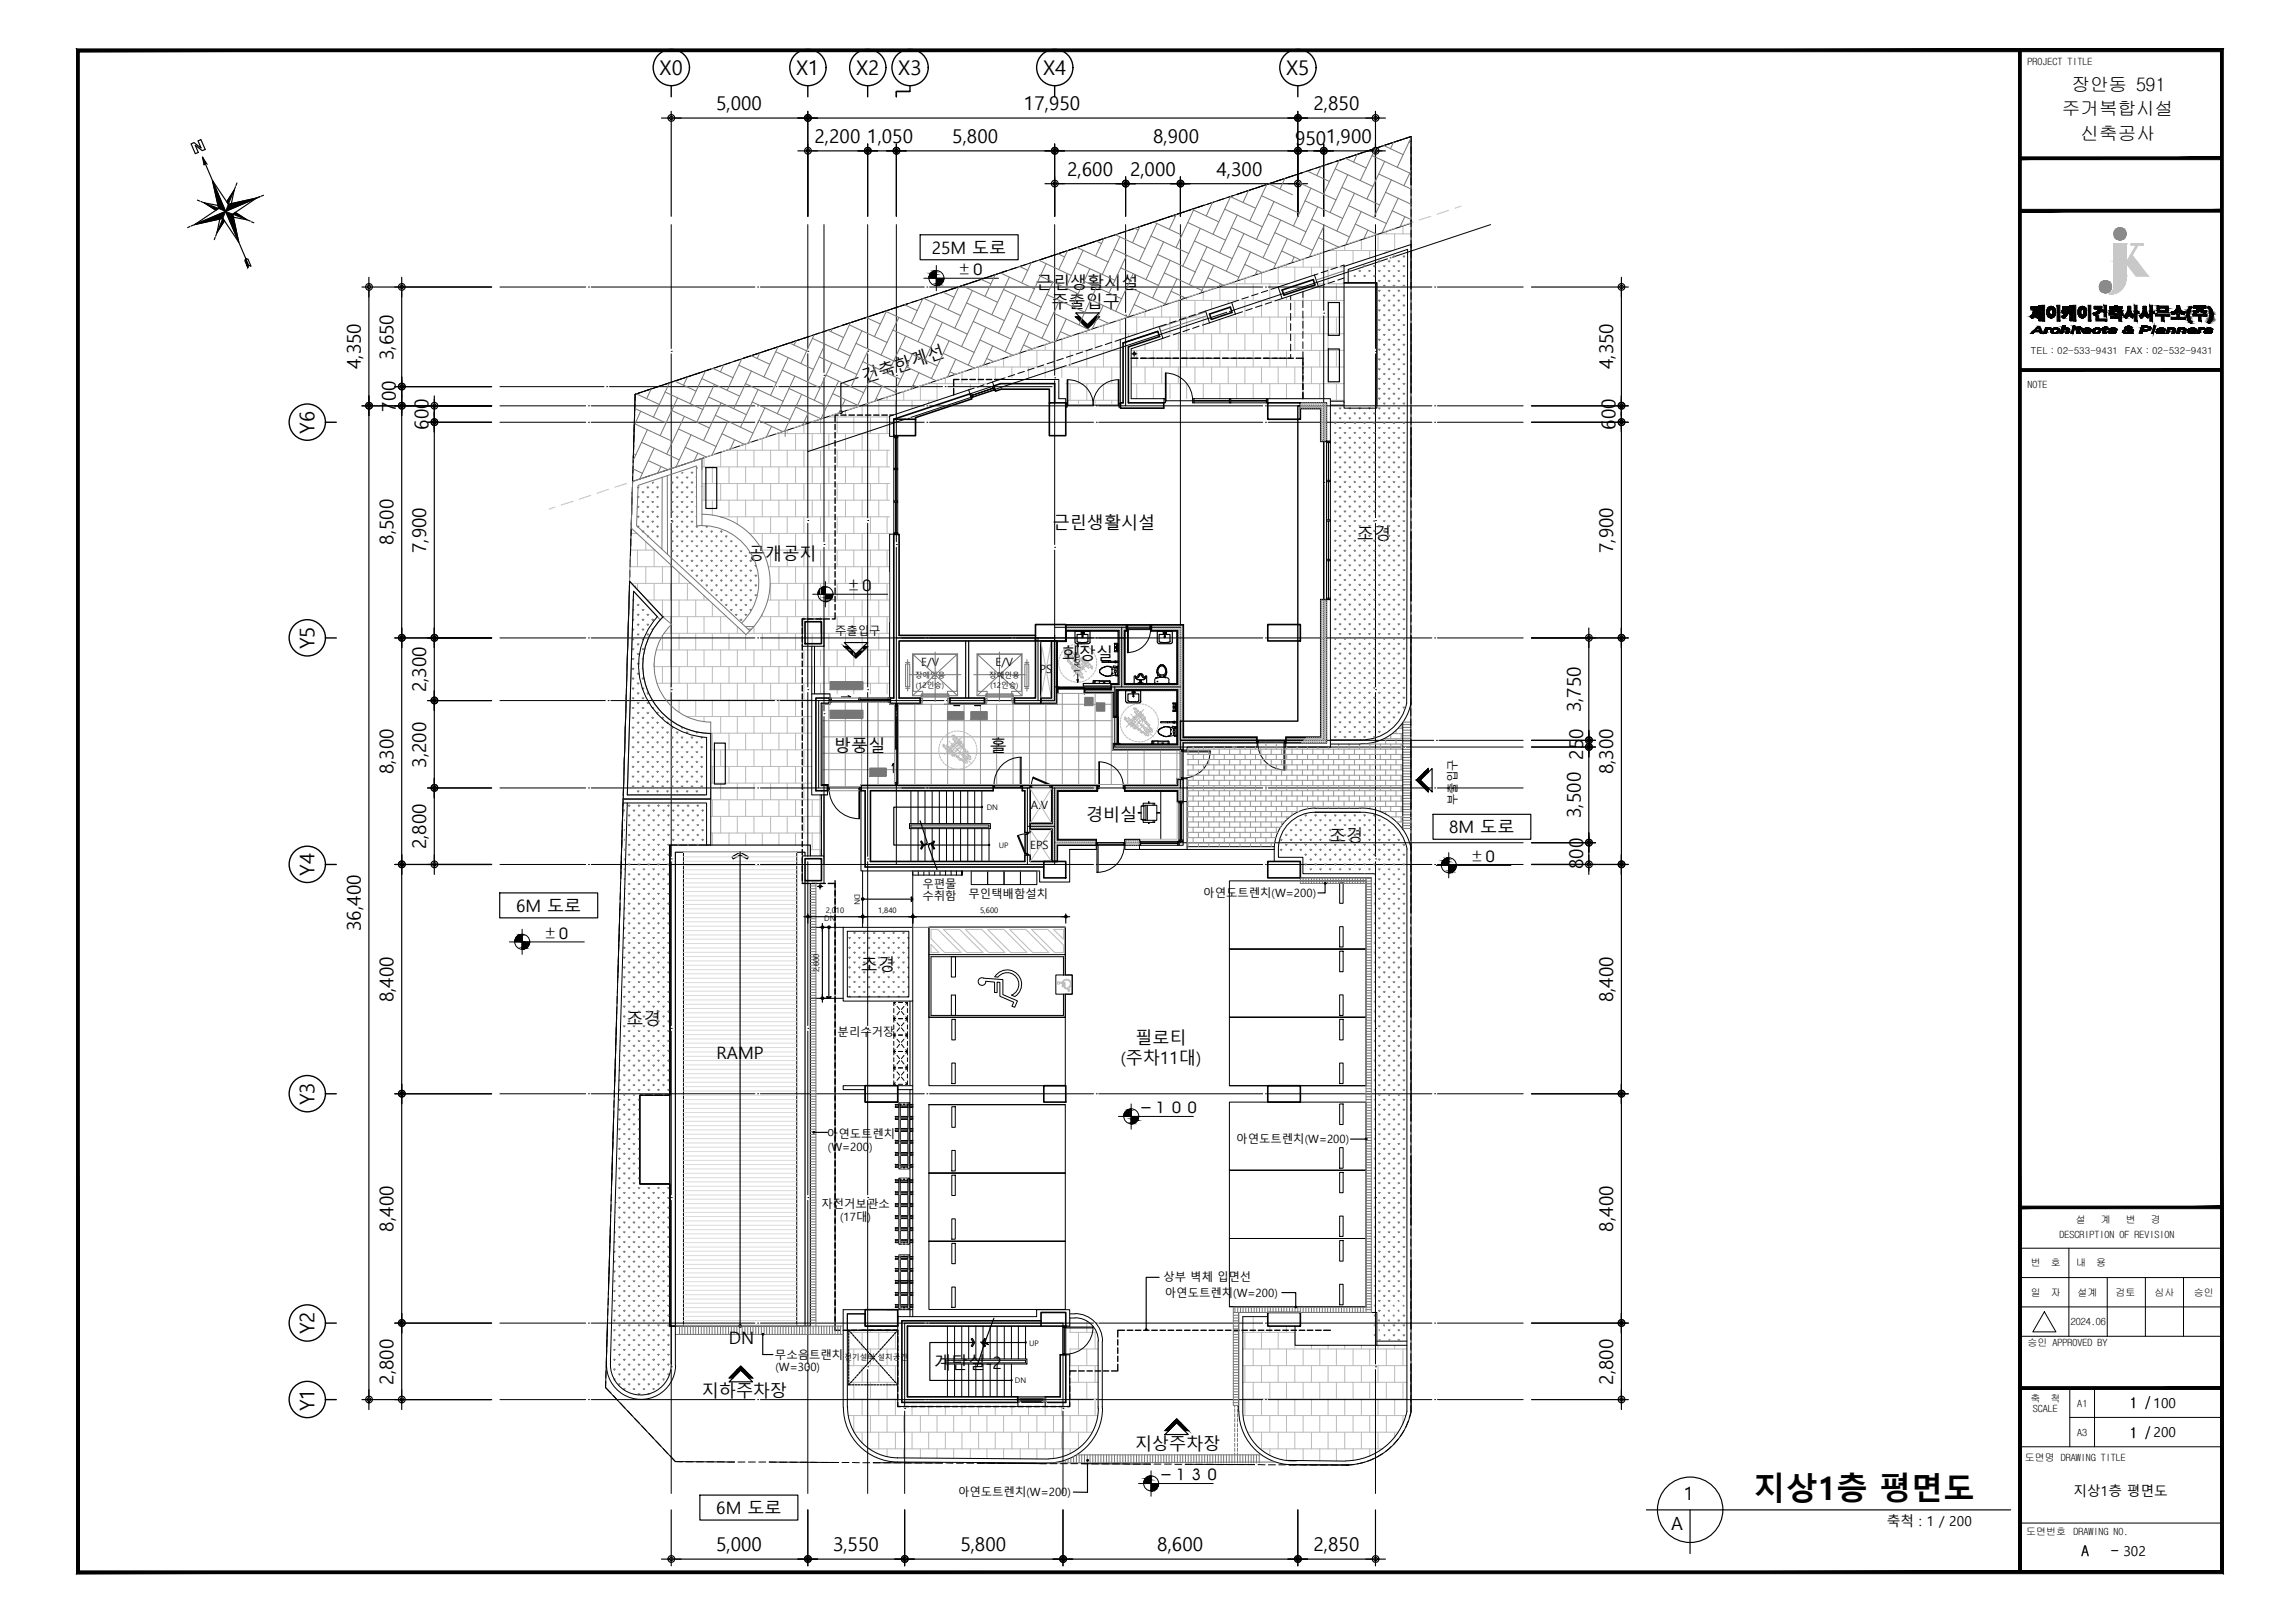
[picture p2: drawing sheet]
<svg xmlns="http://www.w3.org/2000/svg" width="420mm" height="297mm" viewBox="0 0 420 297" stroke-linecap="round" stroke-linejoin="round" font-family="sans-serif">
<defs><g id="words">
<text font-size="5.8" x="321.2" y="274.6">지상1층 평면도</text>
<g font-size="3.7">
<text x="120.8" y="13.7">X0</text>
<text x="145.8" y="13.7">X1</text>
<text x="156.8" y="13.7">X2</text>
<text x="164.5" y="13.7">X3</text>
<text x="191.1" y="13.7">X4</text>
<text x="235.5" y="13.7">X5</text>
<text x="57.6" y="79.4" transform="rotate(-90 57.6 79.4)">Y6</text>
<text x="57.6" y="118.9" transform="rotate(-90 57.6 118.9)">Y5</text>
<text x="57.6" y="160.4" transform="rotate(-90 57.6 160.4)">Y4</text>
<text x="57.6" y="202.4" transform="rotate(-90 57.6 202.4)">Y3</text>
<text x="57.6" y="244.4" transform="rotate(-90 57.6 244.4)">Y2</text>
<text x="57.6" y="258.4" transform="rotate(-90 57.6 258.4)">Y1</text>
</g>
<g font-size="3.5">
<text x="131.1" y="20.1">5,000</text>
<text x="187.5" y="20.1">17,950</text>
<text x="240.6" y="20.1">2,850</text>
<text x="149.2" y="26.1">2,200</text>
<text x="158.8" y="26.1">1,050</text>
<text x="174.4" y="26.1">5,800</text>
<text x="211.2" y="26.1">8,900</text>
<text x="237.2" y="26.6">9501,900</text>
<text x="195.5" y="32.2">2,600</text>
<text x="207" y="32.2">2,000</text>
<text x="222.8" y="32.2">4,300</text>
<text x="72.1" y="65.9" transform="rotate(-90 72.1 65.9)">3,650</text>
<text x="66.1" y="67.6" transform="rotate(-90 66.1 67.6)">4,350</text>
<text x="295.5" y="67.6" transform="rotate(-90 295.5 67.6)">4,350</text>
<text x="72.5" y="75.4" transform="rotate(-90 72.5 75.4)">700</text>
<text x="78.5" y="78.7" transform="rotate(-90 78.5 78.7)">600</text>
<text x="295.9" y="78.7" transform="rotate(-90 295.9 78.7)">600</text>
<text x="72.1" y="99.8" transform="rotate(-90 72.1 99.8)">8,500</text>
<text x="78.1" y="101.3" transform="rotate(-90 78.1 101.3)">7,900</text>
<text x="295.5" y="101.3" transform="rotate(-90 295.5 101.3)">7,900</text>
<text x="78.1" y="126.8" transform="rotate(-90 78.1 126.8)">2,300</text>
<text x="289.5" y="130.5" transform="rotate(-90 289.5 130.5)">3,750</text>
<text x="72.1" y="141.8" transform="rotate(-90 72.1 141.8)">8,300</text>
<text x="78.1" y="140.6" transform="rotate(-90 78.1 140.6)">3,200</text>
<text x="289.9" y="139.1" transform="rotate(-90 289.9 139.1)">250</text>
<text x="295.5" y="141.8" transform="rotate(-90 295.5 141.8)">8,300</text>
<text x="289.5" y="149.8" transform="rotate(-90 289.5 149.8)">3,500</text>
<text x="78.1" y="155.6" transform="rotate(-90 78.1 155.6)">2,800</text>
<text x="289.9" y="159.2" transform="rotate(-90 289.9 159.2)">800</text>
<text x="66.1" y="170.5" transform="rotate(-90 66.1 170.5)">36,400</text>
<text x="72.1" y="183.5" transform="rotate(-90 72.1 183.5)">8,400</text>
<text x="295.5" y="183.5" transform="rotate(-90 295.5 183.5)">8,400</text>
<text x="72.1" y="225.5" transform="rotate(-90 72.1 225.5)">8,400</text>
<text x="295.5" y="225.5" transform="rotate(-90 295.5 225.5)">8,400</text>
<text x="72.1" y="253.6" transform="rotate(-90 72.1 253.6)">2,800</text>
<text x="295.5" y="253.6" transform="rotate(-90 295.5 253.6)">2,800</text>
<text x="131.1" y="284">5,000</text>
<text x="152.6" y="284">3,550</text>
<text x="175.9" y="284">5,800</text>
<text x="212" y="284">8,600</text>
<text x="240.6" y="284">2,850</text>
</g>
<g font-size="3.4">
<text x="379.4" y="16.7">장안동 591</text>
<text x="377.7" y="21.1">주거복합시설</text>
<text x="381.1" y="25.6">신축공사</text>
</g>
<g font-size="3.3">
<text x="308.4" y="274.6">1</text>
<text x="306.1" y="280.2">A</text>
</g>
<g font-size="3.1">
<text x="170.6" y="46.5">25M 도로</text>
<text x="189.7" y="52.9">근린생활시설</text>
<text x="192.6" y="56.3">주출입구</text>
<text x="158.3" y="70.2" transform="rotate(-18 158.3 70.2)">건축한계선</text>
<text x="192.8" y="96.8">근린생활시설</text>
<text x="248.5" y="98.8">조경</text>
<text x="137" y="102.6">공개공지</text>
<text x="194.5" y="120.9">화장실</text>
<text x="152.8" y="137.7">방풍실</text>
<text x="181.3" y="137.7">홀</text>
<text x="198.9" y="150.3">경비실</text>
<text x="243.4" y="154.1">조경</text>
<text x="265.4" y="152.6">8M 도로</text>
<text x="94.5" y="167">6M 도로</text>
<text x="157.7" y="177.8">조경</text>
<text x="114.8" y="187.8">조경</text>
<text x="207.9" y="191.2">필로티</text>
<text x="131.2" y="193.9">RAMP</text>
<text x="205.3" y="194.9">(주차11대)</text>
<text x="133.5" y="246.2">DN</text>
<text x="171.1" y="250.7">계단실-2</text>
<text x="128.6" y="255.9">지하주차장</text>
<text x="207.9" y="265.5">지상주차장</text>
<text x="131.2" y="277.3">6M 도로</text>
</g>
<g font-size="2.9">
<text x="175.2" y="50.4">±0</text>
<text x="154.9" y="108.2">±0</text>
<text x="269.1" y="157.9">±0</text>
<text x="99.4" y="171.9">±0</text>
<text x="208.7" y="203.9">-100</text>
<text x="212.4" y="271.1">-130</text>
</g>
<g font-size="2.7">
<text x="390" y="257.9">1 /100</text>
<text x="390" y="257.9">1 /</text>
<text x="390" y="263.3">1 /200</text>
<text x="390" y="263.3">1 /</text>
<text x="381.3" y="285">A</text>
<text x="386.7" y="285">- 302</text>
<text x="386.7" y="285">-</text>
</g>
<g font-size="2.5">
<text x="379.8" y="274">지상1층 평면도</text>
<text x="345.6" y="279.5">축척 : 1 / 200</text>
</g>
<g font-size="2.1">
<text x="153" y="116.3">주출입구</text>
<text x="168.7" y="122">E/V</text>
<text x="182.3" y="122">E/V</text>
<text x="190.4" y="123.3">PS</text>
<text x="188.8" y="148.1">A.V</text>
<text x="266.8" y="147.4" transform="rotate(-90 266.8 147.4)">부출입구</text>
<text x="188.7" y="155.4">EPS</text>
<text x="169" y="162.7">우편물</text>
<text x="169" y="164.9">수취함</text>
<text x="177.4" y="164.4">무인택배함설치</text>
<text x="220.4" y="164.3">아연도트렌치(W=200)</text>
<text x="153.4" y="189.6">분리수거장</text>
<text x="151.5" y="208.4">아연도트렌치</text>
<text x="226.4" y="209.4">아연도트렌치(W=200)</text>
<text x="151.6" y="210.8">(W=200)</text>
<text x="150.5" y="221.2">자전거보관소</text>
<text x="153.9" y="223.5">(17대)</text>
<text x="213.1" y="234.7">상부 벽체 입면선</text>
<text x="213.4" y="237.4">아연도트렌치(W=200)</text>
<text x="141.9" y="248.9">무소음트랜치</text>
<text x="142" y="251.1">(W=300)</text>
<text x="175.5" y="273.9">아연도트렌치(W=200)</text>
</g>
<g font-size="1.8">
<text x="371.3" y="11.9">PROJECT TITLE</text>
<text x="371.3" y="71">NOTE</text>
<text x="377.2" y="226.8">DESCRIPTION OF REVISION</text>
<text x="380.2" y="224">설</text>
<text x="384.8" y="224">계</text>
<text x="389.4" y="224">변</text>
<text x="393.9" y="224">경</text>
<text x="371.9" y="231.9">번</text>
<text x="375.6" y="231.9">호</text>
<text x="380.2" y="231.9">내</text>
<text x="383.9" y="231.9">용</text>
<text x="371.9" y="237.3">일</text>
<text x="375.6" y="237.3">자</text>
<text x="380.5" y="237.3">설계</text>
<text x="387.5" y="237.3">검토</text>
<text x="394.6" y="237.3">심사</text>
<text x="401.8" y="237.3">승인</text>
<text x="379.3" y="242.6">2024.06</text>
<text x="371.3" y="246.5">승인 APPROVED BY</text>
<text x="371.9" y="256.8">축</text>
<text x="375.6" y="256.8">척</text>
<text x="380.4" y="257.6">A1</text>
<text x="372.3" y="258.5">SCALE</text>
<text x="380.4" y="263">A3</text>
<text x="370.9" y="267.5">도면명 DRAWING TITLE</text>
<text x="371.1" y="281.1">도면번호</text>
<text x="379.8" y="281.1">DRAWING NO.</text>
</g>
<g font-size="1.7">
<text x="372" y="64.8">TEL : 02-533-9431</text>
<text x="389.2" y="64.8">FAX : 02-532-9431</text>
</g>
<g font-size="1.4">
<text x="167.6" y="124.2">장애인용</text>
<text x="181.2" y="124.2">장애인용</text>
<text x="197.8" y="123.2" transform="rotate(-90 197.8 123.2)">1,400</text>
<text x="167.8" y="126">(12인승)</text>
<text x="181.4" y="126">(12인승)</text>
<text x="180.7" y="148.3">DN</text>
<text x="183" y="155.3">UP</text>
<text x="151.3" y="167.3">2,010</text>
<text x="156.5" y="163.7" transform="rotate(90 156.5 163.7)">DN</text>
<text x="160.9" y="167.3">1,840</text>
<text x="179.5" y="167.3">5,600</text>
<text x="151" y="168.7">DN</text>
<text x="150" y="178" transform="rotate(-90 150 178)">2,600</text>
<text x="154.7" y="249.1">전기설비 설치공간</text>
<text x="188.5" y="246.4">UP</text>
<text x="185.9" y="253.3">DN</text>
</g>
</g></defs>
<!-- layer: SYM -->
<g fill="#000" stroke="#000" stroke-width=".18">
<path d="M198.5 59.5h1.4l-.7 .7zM156 119.8h1.5l-.7 .7zM259.4 142.9h.7l1.5 1.4zM260.9 141.4l.7-.7v.7zM135.7 250.2l.7 .7h-1.4zM215.5 259.8l.7 .7h-1.4z"/>
<path d="M197 58l2.2 1.5-1.5-1.5zM197 58l2.2 1.5h-.7z"/>
<path d="M200.6 58l-.7 1.5 1.4-1.5zM200.6 58l-.7 1.5h-.7z"/>
<path d="M154.6 118.4l2.2 1.4-1.5-1.4zM154.6 118.4l2.2 1.4h-.8z"/>
<path d="M158.2 118.4l-.7 1.4 1.4-1.4zM156.8 119.8l1.4-1.4-.7 1.4z"/>
<path d="M259.4 142.9l1.5 1.4h.7zM260.9 144.3h.7v.7z"/>
<path d="M260.9 141.4l-.8 1.5 1.5-1.5zM260.9 141.4l-.8 1.5h-.7z"/>
<path d="M135 250.9l-.8 1.4 1.5-1.4zM135 250.9l-.8 1.4h-.6z"/>
<path d="M135.7 250.9l2.1 1.4-1.4-1.4zM135.7 250.9l2.1 1.4h-.7z"/>
<path d="M214.8 260.5l-.7 1.5 1.4-1.5zM214.8 260.5l-.7 1.5h-.7z"/>
<path d="M215.5 260.5l2.1 1.5-1.4-1.5zM215.5 260.5l2.1 1.5h-.6z"/>
</g>
<g fill="#000" stroke="#000" stroke-width=".18">
<path d="M171.3 49.6h.2zM171.5 52.2h.5zM150.9 107.5h.3zM151.2 110.1h.4zM265.1 157.1h.2zM265.3 159.8h.5zM95.4 171.1h.2zM95.6 173.8h.5zM206.9 203.1h.3zM207.2 205.8h.4zM210.6 270.3h.2zM210.8 273h.5z"/>
<path d="M171.3 49.6h.2zM171 49.6h.5z"/>
<path d="M171 49.6l.5 .2v-.2zM170.8 49.8l.2-.2 .5 .2z"/>
<path d="M170.8 49.8l.7 .1v-.1zM170.6 49.9l.2-.1 .7 .1z"/>
<path d="M170.6 49.9l.9 .2v-.2zM170.6 49.9l.9 .2h-1z"/>
<path d="M170.5 50.1l1 .2v-.2zM170.5 50.1l1 .2h-1.2z"/>
<path d="M170.3 50.3l1.2 .2v-.2zM170.3 50.3l1.2 .2h-1.3z"/>
<path d="M170.2 50.5l1.3 .2v-.2zM170.2 50.5l1.3 .2h-1.4z"/>
<path d="M170.1 50.7l1.4 .3v-.3zM170.1 50.7l1.4 .3h-1.4z"/>
<path d="M171.5 52.3h.2zM171.5 52.2l.2 .1z"/>
<path d="M171.5 52.1h.7zM171.5 52.1l.5 .1z"/>
<path d="M171.5 52l.7 .1 .2-.1zM171.5 52l.7 .1h-.7z"/>
<path d="M171.5 51.8l.9 .2 .2-.2zM171.5 51.8l.9 .2h-.9z"/>
<path d="M171.5 51.6l1.1 .2 .1-.2zM171.5 51.6l1.1 .2h-1.1z"/>
<path d="M171.5 51.4l1.2 .2 .1-.2zM171.5 51.4l1.2 .2h-1.2z"/>
<path d="M171.5 51l1.3 .2v-.2zM171.5 51l1.3 .2h-1.3z"/>
<path d="M171.5 51.2l1.3 .2v-.2zM171.5 51.2l1.3 .2h-1.3z"/>
<path d="M150.9 107.5l.3 .1zM150.7 107.6h.5z"/>
<path d="M150.7 107.6h.5zM150.5 107.6h.7z"/>
<path d="M150.5 107.6l.7 .2v-.2zM150.3 107.8l.2-.2 .7 .2z"/>
<path d="M150.3 107.8l.9 .1v-.1zM150.3 107.8l.9 .1h-1.1z"/>
<path d="M150.1 107.9l1.1 .2v-.2zM150.1 107.9l1.1 .2h-1.2z"/>
<path d="M150 108.1l1.2 .3v-.3zM150 108.1l1.2 .3h-1.3z"/>
<path d="M149.9 108.4l1.3 .2v-.2zM149.9 108.4l1.3 .2h-1.4z"/>
<path d="M149.8 108.6l1.4 .2v-.2zM149.8 108.6l1.4 .2h-1.4z"/>
<path d="M151.2 110.2h.2zM151.2 110.1l.2 .1z"/>
<path d="M151.2 110h.6zM151.2 110l.4 .1z"/>
<path d="M151.2 109.9l.6 .1 .2-.1zM151.2 109.9l.6 .1h-.6z"/>
<path d="M151.2 109.7l.8 .2 .2-.2zM151.2 109.7l.8 .2h-.8z"/>
<path d="M151.2 109.5l1 .2 .2-.2zM151.2 109.5l1 .2h-1z"/>
<path d="M151.2 109.3l1.2 .2v-.2zM151.2 109.3l1.2 .2h-1.2z"/>
<path d="M151.2 109.1l1.2 .2 .1-.2zM151.2 109.1l1.2 .2h-1.2z"/>
<path d="M151.2 108.8l1.3 .3v-.3zM151.2 108.8l1.3 .3h-1.3z"/>
<path d="M265.1 157.1l.2 .1zM264.9 157.2h.4z"/>
<path d="M264.9 157.2l.4 .1v-.1zM264.7 157.3l.2-.1 .4 .1z"/>
<path d="M264.7 157.3l.6 .1v-.1zM264.5 157.4l.2-.1 .6 .1z"/>
<path d="M264.5 157.4l.8 .2v-.2zM264.5 157.4l.8 .2h-1z"/>
<path d="M264.3 157.6l1 .2v-.2zM264.3 157.6l1 .2h-1.1z"/>
<path d="M264.2 157.8l1.1 .2v-.2zM264.2 157.8l1.1 .2h-1.2z"/>
<path d="M264.1 158l1.2 .2v-.2zM264.1 158l1.2 .2h-1.3z"/>
<path d="M264 158.2l1.3 .3v-.3zM264 158.2l1.3 .3h-1.3z"/>
<path d="M265.3 159.8h.3zM265.3 159.8h.3z"/>
<path d="M265.3 159.7h.7zM265.3 159.7l.5 .1z"/>
<path d="M265.3 159.5l.7 .2 .2-.2zM265.3 159.5l.7 .2h-.7z"/>
<path d="M265.3 159.4l.9 .1 .2-.1zM265.3 159.4l.9 .1h-.9z"/>
<path d="M265.3 159.2l1.1 .2 .1-.2zM265.3 159.2l1.1 .2h-1.1z"/>
<path d="M265.3 158.9l1.2 .3 .2-.3zM265.3 158.9l1.2 .3h-1.2z"/>
<path d="M265.3 158.7l1.4 .2v-.2zM265.3 158.7l1.4 .2h-1.4z"/>
<path d="M265.3 158.5l1.4 .2v-.2zM265.3 158.5l1.4 .2h-1.4z"/>
<path d="M95.4 171.1l.2 .1zM95.2 171.2h.4z"/>
<path d="M95.2 171.2l.4 .1v-.1zM95 171.3l.2-.1 .4 .1z"/>
<path d="M95 171.3l.6 .1v-.1zM94.7 171.4l.3-.1 .6 .1z"/>
<path d="M94.7 171.4l.9 .2v-.2zM94.7 171.4l.9 .2h-1z"/>
<path d="M94.6 171.6l1 .2v-.2zM94.6 171.6l1 .2h-1.2z"/>
<path d="M94.4 171.8l1.2 .2v-.2zM94.4 171.8l1.2 .2h-1.2z"/>
<path d="M94.4 172l1.2 .2v-.2zM94.4 172l1.2 .2h-1.3z"/>
<path d="M94.3 172.2l1.3 .3v-.3zM94.3 172.2l1.3 .3h-1.3z"/>
<path d="M95.6 173.8h.3zM95.6 173.8h.3z"/>
<path d="M95.6 173.7h.7zM95.6 173.7l.5 .1z"/>
<path d="M95.6 173.5l.7 .2 .2-.2zM95.6 173.5l.7 .2h-.7z"/>
<path d="M95.6 173.3l.9 .2 .2-.2zM95.6 173.3l.9 .2h-.9z"/>
<path d="M95.6 173.2l1.1 .1 .1-.1zM95.6 173.2l1.1 .1h-1.1z"/>
<path d="M95.6 173l1.2 .2 .1-.2zM95.6 173l1.2 .2h-1.2z"/>
<path d="M95.6 172.5l1.4 .2v-.2zM95.6 172.5l1.4 .2h-1.4z"/>
<path d="M95.6 172.7l1.3 .3 .1-.3zM95.6 172.7l1.3 .3h-1.3z"/>
<path d="M206.9 203.1l.3 .1zM206.7 203.2h.5z"/>
<path d="M206.7 203.2l.5 .1v-.1zM206.5 203.3l.2-.1 .5 .1z"/>
<path d="M206.5 203.3l.7 .1v-.1zM206.3 203.4l.2-.1 .7 .1z"/>
<path d="M206.3 203.4l.9 .2v-.2zM206.3 203.4l.9 .2h-1.1z"/>
<path d="M206.1 203.6l1.1 .2v-.2zM206.1 203.6l1.1 .2h-1.2z"/>
<path d="M206 203.8l1.2 .2v-.2zM206 203.8l1.2 .2h-1.3z"/>
<path d="M205.9 204l1.3 .2v-.2zM205.9 204l1.3 .2h-1.4z"/>
<path d="M205.8 204.2l1.4 .3v-.3zM205.8 204.2l1.4 .3h-1.4z"/>
<path d="M207.2 205.8h.2zM207.2 205.8h.2z"/>
<path d="M207.2 205.6l.4 .2 .3-.2zM207.2 205.6l.4 .2h-.4z"/>
<path d="M207.2 205.5l.7 .1 .1-.1zM207.2 205.5l.7 .1h-.7z"/>
<path d="M207.2 205.3l.8 .2 .2-.2zM207.2 205.3l.8 .2h-.8z"/>
<path d="M207.2 205.2l1 .1 .2-.1zM207.2 205.2l1 .1h-1z"/>
<path d="M207.2 204.9l1.2 .3v-.3zM207.2 204.9l1.2 .3h-1.2z"/>
<path d="M207.2 204.7l1.2 .2 .1-.2zM207.2 204.7l1.2 .2h-1.2z"/>
<path d="M207.2 204.5l1.3 .2v-.2zM207.2 204.5l1.3 .2h-1.3z"/>
<path d="M210.6 270.3l.2 .1zM210.4 270.4h.4z"/>
<path d="M210.4 270.4l.4 .1zM210.1 270.5h.7z"/>
<path d="M210.1 270.5l.7 .1v-.1zM210 270.6l.1-.1 .7 .1z"/>
<path d="M210 270.6l.8 .2v-.2zM209.8 270.8l.2-.2 .8 .2z"/>
<path d="M209.8 270.8l1 .2v-.2zM209.8 270.8l1 .2h-1.1z"/>
<path d="M209.7 271l1.1 .2v-.2zM209.7 271l1.1 .2h-1.3z"/>
<path d="M209.5 271.2l1.3 .2v-.2zM209.5 271.2l1.3 .2h-1.3z"/>
<path d="M209.5 271.4l1.3 .3v-.3zM209.5 271.4l1.3 .3h-1.3z"/>
<path d="M210.8 273h.3zM210.8 273h.3z"/>
<path d="M210.8 272.9h.7zM210.8 272.9l.5 .1z"/>
<path d="M210.8 272.7l.7 .2 .2-.2zM210.8 272.7l.7 .2h-.7z"/>
<path d="M210.8 272.6l.9 .1 .2-.1zM210.8 272.6l.9 .1h-.9z"/>
<path d="M210.8 272.4l1.1 .2 .1-.2zM210.8 272.4l1.1 .2h-1.1z"/>
<path d="M210.8 272.1l1.2 .3 .1-.3zM210.8 272.1l1.2 .3h-1.2z"/>
<path d="M210.8 271.9l1.3 .2 .1-.2zM210.8 271.9l1.3 .2h-1.3z"/>
<path d="M210.8 271.7l1.4 .2v-.2zM210.8 271.7l1.4 .2h-1.4z"/>
</g>
<!-- layer: . -->
<g fill="none" stroke="#bababa" stroke-width=".18">
<path d="M202.1 59.5v1.6M205.1 58.5v2.6M206.6 58.1h14.6M206.7 58v.1M208.2 58.1v3M209.7 57.1v1M211.2 58.1v2M212.8 56v2.1M214.3 58.1v3M215.8 55h30.4M215.8 55v3.1M217.3 54.5v.5"/>
<path d="M217.3 58.1v3M218.9 55v3.1M220.4 53.5v1.5M220.4 58.1v3M221.9 55v1.6M223.4 52.5v2.5M223.4 58.5v2.6M224.7 58.1h21.5M225 52h10.9M225 55v.6M225 58v.1M226.5 52v3"/>
<path d="M226.5 58.1v3M228 51v1M228 55v3.1M229.5 52v3M229.5 58.1v3M231.1 49.9v2.1M231.1 55v3.1M232.6 52v3M232.6 58.1v3M234.1 49v3M234.1 55v3.1M234.1 48.9h12.1"/>
<path d="M235.6 48.5v.4M235.6 52v.1M235.6 54.4v.6M235.6 58.1v3M237.2 48.9v2.6M237.2 55v3.1M238.7 47.4v1.5M238.7 53.4v1.6M238.7 58.1v3M240.2 48.9v1.6M240.2 55v3.1M241.3 52h4.9"/>
<path d="M241.7 46.4v2.5M241.7 52v3M241.7 58.1v3M243.2 48.9v3.1M243.2 55v3.1M243.4 45.9h11.7M244.8 45.9v3M244.8 52v3M244.8 58.1v3M246.3 44.9v1M247.8 45.9v2.4M249.3 43.9v2"/>
<path d="M250.9 45.9v1.4M252.4 42.9v3M252.6 42.8h5.8M253.9 42.4v.4M253.9 45.9v.4M255.4 42.8v2.9M257 41.3v1.5M142.3 79.4h20.6M142.7 79.4v3.1M144.2 78.8v.6M145.7 79.4v3.1M147.2 77.8v1.6"/>
<path d="M148.8 79.4v3.1M150.3 76.7v2.7M151.5 76.4h11.4M151.8 76.2v.2M151.8 79.4v3.1M153.3 76.4v3M154.9 75.2v1.2M154.9 79.4v3.1M156.4 76.4v3M157.9 74.2v2.2M157.9 79.4v3.1M159.4 76.4v3"/>
<path d="M160.7 73.3h11M161 73.3v3.1M161 79.4v3.1M162.5 72.7v.6M162.5 76.4v3M164 73.3v2.6M165.5 71.7v1.6M167 73.3v1.6M168.6 70.7v2.6M169.8 70.3h11.1M170.1 70.2v.1M170.1 73.3v.6"/>
<path d="M171.6 70.3v3M173.1 69.2v1.1M174.7 70.3v2M176.2 68.1v2.2M177.7 70.3v1M179 67.2h26.2M179.2 67.2v3.1M180.8 66.6v.6M180.8 70.3h.1M182.3 67.2v2.6M183.8 65.6v1.6M185.3 67.2v2"/>
<path d="M186.9 64.6v2.6M188.2 64.2h17M188.4 64.1v.1M188.4 67.2v2M189.9 64.2v3M191.4 63.1v1.1M191.4 67.2v2M193 64.2v3M194.5 62.1v2.1M194.5 67.2v2M195.2 70.3h10M195.2 73.3h10"/>
<path d="M196 64.2v3M196 70.3v3M197.4 61.1h11M197.5 61.1v3.1M197.5 67.2v3.1M197.5 73.3v.6M199.1 60.6v.5M199.1 64.2v3M199.1 70.3v3M200.6 61.1v3.1M200.6 67.2v3.1M200.6 73.3v.6"/>
<path d="M202.1 64.2v3M202.1 70.3v3M203.6 61.1v3.1M203.6 67.2v3.1M203.6 73.3v.6M205.1 64.2v3M205.1 70.3v3M206.7 61.1v.6M207.2 64.2h39M207.2 67.2h39M207.2 70.3h39M208.2 64.2v3"/>
<path d="M208.2 70.3v2.7M209.7 63v1.2M209.7 67.2v3.1M211.2 64.2v3M211.2 70.3v2.7M212.7 61.1h33.5M212.8 61.1v.1M212.8 62v2.2M212.8 67.2v3.1M214.3 64.2v3M214.3 70.3v2.7M215.8 61.1v3.1"/>
<path d="M215.8 67.2v3.1M217.3 64.2v3M217.3 70.3v2.7M218.9 61.1v3.1M218.9 67.2v3.1M220.4 64.2v3M220.4 70.3v2.7M221.9 61.1v3.1M221.9 67.2v3.1M223.4 64.2v3M223.4 70.3v2.7M225 61.1v3.1"/>
<path d="M225 67.2v3.1M226.5 64.2v3M226.5 70.3v2.7M228 61.1v3.1M228 67.2v3.1M229.5 64.2v3M229.5 70.3v2.7M231.1 61.1v3.1M231.1 67.2v3.1M232.6 64.2v3M232.6 70.3v2.7M234.1 61.1v3.1"/>
<path d="M234.1 67.2v3.1M235.6 64.2v3M235.6 70.3v2.7M237.2 61.1v3.1M237.2 67.2v3.1M238.7 64.2v3M238.7 70.3v2.7M240.2 61.1v3.1M240.2 67.2v3.1M241.7 64.2v3M241.7 70.3v2.7M243.2 61.1v3.1"/>
<path d="M243.2 67.2v3.1M243.7 73.3h2.5M244.8 64.2v3M244.8 70.3v3M115.6 97.7h1.1M118.3 99.2v1.5M128.6 85.5h34.3M128.6 88.5h34.3M128.6 91.6h34.3M128.9 83.8v1.7M128.9 88.5v3.1M130.5 85.5v3"/>
<path d="M130.5 91.6v2.7M131.9 94.6h31M132 82.8v2.7M132 88.5v3.1M132 94.6v.1M133.1 82.5h29.8M133.5 82.3v.2M133.5 85.5v3M133.5 91.6v3M135 82.5v3M135 88.5v3.1M135 94.6v1.4"/>
<path d="M136.6 81.3v1.2M136.6 85.5v3M136.6 91.6v3M137.2 97.7h25.7M138.1 82.5v3M138.1 88.5v3.1M138.1 94.6v3.1M139.6 80.3v2.2M139.6 85.5v3M139.6 91.6v3M139.6 97.7v3M141.1 82.5v3"/>
<path d="M141.1 88.5v3.1M141.1 94.6v3.1M142.7 85.5v3M142.7 91.6v3M142.7 97.7v3M144.2 82.5v3M144.2 88.5v3.1M144.2 94.6v3.1M145.7 85.5v3M145.7 91.6v3M145.7 97.7v3M147.2 82.5v3"/>
<path d="M147.2 88.5v3.1M147.2 94.6v3.1M148.8 85.5v3M148.8 91.6v3M148.8 97.7v3M150.3 82.5v3M150.3 88.5v3.1M150.3 94.6v3.1M151.8 85.5v3M151.8 91.6v3M151.8 97.7v3M153.3 82.5v3"/>
<path d="M153.3 88.5v3.1M153.3 94.6v3.1M154.9 85.5v3M154.9 91.6v3M154.9 97.7v3M156.4 82.5v3M156.4 88.5v3.1M156.4 94.6v3.1M157.9 85.5v3M157.9 91.6v3M157.9 97.7v3M159.4 82.5v3"/>
<path d="M159.4 88.5v3.1M159.4 94.6v3.1M161 85.5v3M161 91.6v3M161 97.7v3M162.5 82.5v3M162.5 88.5v3.1M162.5 94.6v3.1M115.4 103.8h7.8M115.5 100.7h4.4M115.7 106.8h10.8M116.8 100.7v3.1"/>
<path d="M116.8 106.8v1.2M118.3 103.8v3M118.5 109.9h11.3M119.8 100.7v3.1M119.8 106.8v3.1M120.2 119h42.7M121.3 103.8v3M121.3 109.9v2.9M121.3 116.4v2.6M121.4 112.9h11.7M121.6 116h14.8M122.9 103.4v.4"/>
<path d="M122.9 106.8v3.1M122.9 112.9v1.3M122.9 114.5v1.5M122.9 119v3.1M124.4 104.8v2M124.4 109.9v3M124.4 116v3M125.9 106.8v3.1M125.9 112.9v3.1M125.9 119v3.1M127.4 109.9v3M127.4 116v3"/>
<path d="M128.9 109.1v.8M128.9 112.9v3.1M128.9 119v3.1M130.5 110.5v2.4M130.5 116v3M132 112.9v3.1M132 119v3.1M133.5 116v3M135 114.8v1.2M135 119v3.1M136.6 116.1v2.9M136.9 116h26"/>
<path d="M138.1 114.8v1.2M138.1 119v3.1M139.4 112.9h23.5M139.6 100.7h23.3M139.6 112.5v.4M139.6 116v3M140.6 109.9h22.3M140.7 103.8h22.2M141.1 106.8h21.8M141.1 100.7v3.1M141.1 106.8v3.1M141.1 112.9v3.1"/>
<path d="M141.1 119v3.1M142.7 103.8v3M142.7 109.9v3M142.7 116v3M144.2 100.7v3.1M144.2 106.8v3.1M144.2 112.9v3.1M144.2 119v3.1M145.7 103.8v3M145.7 109.9v3M145.7 116v3M147.2 100.7v3.1"/>
<path d="M147.2 106.8v3.1M147.2 112.9v3.1M147.2 119v3.1M148.8 103.8v3M148.8 109.9v3M148.8 116v3M150.3 100.7v3.1M150.3 106.8v3.1M150.3 112.9v3.1M150.3 119v3.1M151.8 103.8v3M151.8 109.9v3"/>
<path d="M151.8 116v3M153.3 100.7v3.1M153.3 106.8v3.1M153.3 112.9v3.1M153.3 119v3.1M154.9 103.8v3M154.9 109.9v3M154.9 116v3M156.4 100.7v3.1M156.4 106.8v3.1M156.4 112.9v3.1M156.4 119v3.1"/>
<path d="M157.9 103.8v3M157.9 109.9v3M157.9 116v3M159.4 100.7v3.1M159.4 106.8v3.1M159.4 112.9v3.1M159.4 119v3.1M161 103.8v3M161 109.9v3M161 116v3M162.5 100.7v3.1M162.5 106.8v3.1"/>
<path d="M162.5 112.9v3.1M162.5 119v3.1M119.8 121.4v.7h43.1M120.3 125.1h42.6M121.3 122.1v3M121.9 128.2h26.8M122.9 125.1v3.1M124.4 122.1v3M124.4 128.2v2.3M125.6 131.2h23.1M125.9 125.1v3.1M125.9 131.2v.1"/>
<path d="M127.4 122.1v3M127.4 128.2v3M128.9 125.1v3.1M128.9 131.2v1M130.2 134.3h18.5M130.2 137.3h18.5M130.5 122.1v3M130.5 128.2v3M130.5 134.3v3M132 125.1v3.1M132 131.2v3.1M132 137.3v3.1"/>
<path d="M133.5 122.1v3M133.5 128.2v3M133.5 134.3v3M135 125.1v3.1M135 131.2v3.1M135 137.3v3.1M136.6 122.1v3M136.6 128.2v3M136.6 134.3v3M138.1 125.1v3.1M138.1 131.2v3.1M138.1 137.3v3.1"/>
<path d="M139.6 122.1v3M139.6 128.2v3M139.6 134.3v3M141.1 125.1v3.1M141.1 131.2v3.1M141.1 137.3v3.1M142.7 122.1v3M142.7 128.2v3M142.7 134.3v3M144.2 125.1v3.1M144.2 131.2v3.1M144.2 137.3v3.1"/>
<path d="M145.7 122.1v3M145.7 128.2v3M145.7 134.3v3M147.2 125.1v3.1M147.2 131.2v3.1M147.2 137.3v3.1M148.8 122.1v3M150.3 125.1v2M151.8 122.1v3M153.3 125.1v2M154.9 122.1v3M156.4 125.1v2"/>
<path d="M157.9 122.1v3M159.4 125.1v2M161 122.1v3M162.5 125.1v2M130.2 140.4h18.5M130.2 143.4h18.5M130.2 146.5h20.3M130.2 149.5h20.3M130.2 152.6h20.3M130.5 140.4v3M130.5 146.5v3M130.5 152.6v2.2"/>
<path d="M132 143.4v3.1M132 149.5v3.1M133.5 140.4v3M133.5 146.5v3M133.5 152.6v2.2M135 143.4v3.1M135 149.5v3.1M136.6 140.4v3M136.6 146.5v3M136.6 152.6v2.2M138.1 143.4v3.1M138.1 149.5v3.1"/>
<path d="M139.6 140.4v3M139.6 146.5v3M139.6 152.6v2.2M141.1 143.4v3.1M141.1 149.5v3.1M142.7 140.4v3M142.7 146.5v3M142.7 152.6v2.2M144.2 143.4v3.1M144.2 149.5v3.1M145.7 140.4v3M145.7 146.5v3"/>
<path d="M145.7 152.6v2.2M147.2 143.4v3.1M147.2 149.5v3.1M148.4 155.6h2.1M148.8 146.5v3M148.8 152.6v3M150.3 145.6v.9M150.3 149.5v3.1M150.3 155.6v1.1M155.2 244h9.2M155.2 247h9.2M155.2 250.1h9.2"/>
<path d="M155.2 253.1h9.2M155.2 256.2h9.2M155.3 259.2h45.7M156.4 259.2v3.1h43.7M156.4 243.6v.4M156.4 247v3.1M156.4 253.1v3.1M157.9 244v3M157.9 250.1v3M157.9 256.2v3M159.4 243.6v.4M159.4 247v3.1"/>
<path d="M159.4 253.1v3.1M159.4 259.2v3.1M161 244v3M161 250.1v3M161 256.2v3M162.5 243.6v.4M162.5 247v3.1M162.5 253.1v3.1M162.5 259.2v3.1M164 244v3M164 250.1v3M164 256.2v3"/>
<path d="M165.5 259.2v3.1M167 257.6v1.6M168.6 259.2v3.1M170.1 257.6v1.6M171.6 259.2v3.1M173.1 257.6v1.6M174.7 259.2v3.1M176.2 257.6v1.6M177.7 259.2v3.1M179.2 257.6v1.6M180.8 259.2v3.1M182.3 257.6v1.6"/>
<path d="M183.8 259.2v3.1M185.3 257.6v1.6M186.9 259.2v3.1M188.4 257.6v1.6M189.9 259.2v3.1M191.4 257.6v1.6M193 259.2v3.1M194.5 257.6v1.6M195.9 244h4.9M195.9 247h5.2M195.9 250.1h5.2M195.9 253.1h5.2"/>
<path d="M195.9 256.2h5.2M196 241.4v2.6M196 247v3.1M196 253.1v3.1M196 259.2v3.1M197.5 244v3M197.5 250.1v3M197.5 256.2v3M199.1 242v2M199.1 247v3.1M199.1 253.1v3.1M199.1 259.2v3.1"/>
<path d="M200.6 244v3M200.6 250.1v3M200.6 256.2v3M227.6 244h9.6M227.6 247h30.1M227.6 250.1h30.1M227.6 253.1h30.1M227.6 256.2h30.1M227.7 259.2h29.8M228 244v3M228 250.1v3M228 256.2v3"/>
<path d="M229.5 241.1v2.9M229.5 247v3.1M229.5 253.1v3.1M229.5 259.2v3.1M231.1 244v3M231.1 250.1v3M231.1 256.2v3M232.6 242.9v1.1M232.6 247v3.1M232.6 253.1v3.1M232.6 259.2v3.1M234.1 244v3"/>
<path d="M234.1 250.1v3M234.1 256.2v3M235.6 242.9v1.1M235.6 247v3.1M235.6 253.1v3.1M235.6 259.2v3.1M237.2 244v3M237.2 250.1v3M237.2 256.2v3M238.7 247v3.1M238.7 253.1v3.1M238.7 259.2v3.1"/>
<path d="M240.2 246.4v.6M240.2 250.1v3M240.2 256.2v3M241.7 247v3.1M241.7 253.1v3.1M241.7 259.2v3.1M243.2 246.4v.6M243.2 250.1v3M243.2 256.2v3M244.8 247v3.1M244.8 253.1v3.1M244.8 259.2v3.1"/>
<path d="M246.3 246.4v.6M246.3 250.1v3M246.3 256.2v3M247.8 247v3.1M247.8 253.1v3.1M247.8 259.2v3.1M249.3 246.4v.6M249.3 250.1v3M249.3 256.2v3M250.9 247v3.1M250.9 253.1v3.1M250.9 259.2v3.1"/>
<path d="M252.4 246.4v.6M252.4 250.1v3M252.4 256.2v3M253.9 247v3.1M253.9 253.1v3.1M253.9 259.2v3.1M255.4 246.4v.6M255.4 250.1v3M255.4 256.2v3M257 247v3.1M257 253.1v3.1M257 259.2v1.6"/>
<path d="M157.9 262.3v2M159.1 265.3h38.3M159.4 265.3v.2M161 262.3v3M162.5 265.3v1.5M164 262.3v3M165.5 265.3v1.7M167 262.3v3M168.6 265.3v1.7M170.1 262.3v3M171.6 265.3v1.7M173.1 262.3v3"/>
<path d="M174.7 265.3v1.8M176.2 262.3v3M177.7 265.3v1.8M179.2 262.3v3M180.8 265.3v1.8M182.3 262.3v3M183.8 265.3v1.8M185.3 262.3v3M186.9 265.3v1.9M188.4 262.3v3M189.9 265.3v1.9M191.4 262.3v3"/>
<path d="M193 265.3v1.8M194.5 262.3v3M196 265.3v.9M197.5 262.3v2.9M228.5 262.3h27.7M230.8 265.3h22.5M231.1 262.3v3M232.6 265.3v1.2M234.1 262.3v3M235.6 265.3v2.1M237.2 262.3v3M238.7 265.3v2.2"/>
<path d="M240.2 262.3v3M241.7 265.3v2.2M243.2 262.3v3M244.8 265.3v2.2M246.3 262.3v3M247.8 265.3v2.2M249.3 262.3v3M250.9 265.3v1.4M252.4 262.3v3M255.4 262.3v1"/>
</g>
<g fill="none" stroke="#000" stroke-width=".25">
<path d="M153 77.7v1M153 79.2v1M153.5 76h-.5v1.2M154 76h1M155.5 76h1M157 76h1M158.5 76h1M160 76h1M161.5 76h1M163 76h.6M174.7 71.1v1.2M175.6 69.5h-.9v1.2"/>
<path d="M176.1 69.5h1.1M177.6 69.5h1M179.2 69.5h.9M180.6 69.5h1.1M182.2 69.5h.9M207.2 65.6h1.2M208.9 65.6h1M210.4 65.6h1M211.9 65.6h1M213.4 65.6h1M214.9 65.6h1M216.4 65.6h1"/>
<path d="M217.9 65.6h1M219.4 65.6h1M220.9 65.6h1M222.4 65.6h1M223.9 65.6h1M225.4 65.6h1M226.9 65.6h1M228.4 65.6h1M229.9 65.6h1M231.4 65.6h1M232.9 65.6h1M234.4 65.6h1"/>
<path d="M235.9 65.6h1M237.4 65.6h1.2v1.2M238.6 67.3v1M238.6 68.8v1M238.6 70.3v1M238.6 71.8v1.2M153 80.7v1M153 82.2v1M153 83.7v1M153 85.2v1M153 86.7v1M153 88.2v1"/>
<path d="M153 89.7v1M153 91.2v1M153 92.7v1M153 94.2v1M153 95.7v1M153 97.2v1M153 98.7v1M146.9 115v1.1M146.9 116.6v.9M146.9 118.1v1M146.9 119.6v1M147.4 113.4h-.5v1.2"/>
<path d="M148 113.4h.9M149.4 113.4h1.1M150.9 113.4h1M153 112.2v1.2h-.6M153 100.2v1M153 101.7v1M153 103.2v1M153 104.7v1M153 106.2v1M153 107.7v1M153 109.2v1M153 110.7v1"/>
<path d="M146.9 121.1v1M146.9 122.6v1M146.9 124.1v1M146.9 125.5v1.1M146.9 127.1v.9M146.9 128.6v1M146.9 130.1v.9M146.9 131.6v1M146.9 133.1v1M146.9 134.6v1M146.9 136v1.1M146.9 137.6v1"/>
<path d="M146.9 139.1v1M146.9 140.6v.9M146.9 142.1v1M146.9 143.6v1M146.9 145.1v1M146.9 146.6v1M146.9 148.1v1M146.9 149.5v1.1M146.9 151.1v.9M146.9 152.6v1M146.9 154.1v1M146.9 155.6v1"/>
<path d="M146.9 157.1v1M146.9 158.6v1M146.9 161.8h1.3M146.9 160v1.3M148.7 161.8h1M150.2 161.8h1M151.7 161.8h1.3v.9M153 161.3v1.2M153 162.9v1.3M153 164.5v1.2M153 165.9v1.3M153 167.5v1.2"/>
<path d="M153 168.9v1.3M153 170.4v1.3M153 171.9v1.3M153 173.4v1.3M153 174.9v1.3M153 176.4v1.3M153 178v1.2M153 179.4v1.3M153 181v1.2M153 182.4v1.3M153 183.9v1.3M153 185.4v1.3"/>
<path d="M153 186.9v1.3M153 188.5v1.2M153 189.9v1.3M153 191.5v1.2M153 192.9v1.3M153 194.4v1.3M153 195.9v1.3M153 197.4v1.3M153 199v1.2M153 200.4v1.3M153 202v1.2M153 203.4v1.3"/>
<path d="M153 204.9v1.3M153 206.4v1.3M153 207.9v1.3M153 209.5v1.2M153 210.9v1.3M153 212.5v1.2M153 213.9v1.3M153 215.4v1.3M153 216.9v1.3M153 218.4v1.3M153 219.9v1.3M153 221.4v1.3"/>
<path d="M153 223v1.2M153 224.4v1.3M153 225.9v1.3M153 227.4v1.3M153 228.9v1.3M153 230.4v1.3M153 231.9v1.3M153 233.5v1.2M153 234.9v1.3M153 236.5v1.2M153 237.9v1.3M153 239.4v1.3"/>
<path d="M153 242.4v1.2h.9M153 240.9v1.3M153 242.7v.9M154.4 243.6h1M156 243.6h.9M157.4 243.6h1.3M158.9 243.6h1.3M160.4 243.6h1.3M161.9 243.6h1.3M163.4 243.6h1v.7M163.7 243.6h.7M164.4 256.8v.8h.5"/>
<path d="M164.4 244.8v1.1M164.4 246.3v1M164.4 247.8v1M164.4 249.3v1M164.4 250.9v.9M164.4 252.3v1.1M164.4 253.9v.9M164.4 255.3v1.1M165.4 257.6h1.1M166.9 257.6h1M168.4 257.6h1M169.9 257.6h1"/>
<path d="M171.4 257.6h1M172.9 257.6h1M174.5 257.6h.9M175.9 257.6h1.1M177.4 257.6h1M178.9 257.6h1M180.4 257.6h1M181.9 257.6h1M183.4 257.6h1M185 257.6h.9M186.4 257.6h1.1M187.9 257.6h1"/>
<path d="M189.4 257.6h1M190.9 257.6h1M192.4 257.6h1M193.9 257.6h1M195.9 256.8v.8h-.4M195.9 252.3v1M195.9 253.8v1M195.9 255.3v1M197.1 251.1h-1.2v.7M197.6 251.1h1M199.1 251.1h1M200.6 251.1h1"/>
<path d="M202.1 251.1h1M204.7 249.8v1.3h-1.1M204.7 245.3v1M204.7 246.8v1M204.7 248.4v.9M206 243.6h-1.3v1.2M206.5 243.6h1M207.9 243.6h1.1M209.5 243.6h.9M210.9 243.6h1.1M212.5 243.6h.9M214 243.6h1"/>
<path d="M215.5 243.6h1M217 243.6h1M218.4 243.6h1.1M220 243.6h.9M221.4 243.6h1.1M223 243.6h.9M224.5 243.6h1M226 243.6h.9M227.5 243.6h1M228.9 243.6h1.1M230.5 243.6h1M231.9 243.6h1.1"/>
<path d="M233.5 243.6h.9M234.9 243.6h1.1M236.5 243.6h.9M238 243.6h1M239.4 243.6h1.1M241 243.6h1M242.4 243.6h1.3"/>
</g>
<!-- layer: CEN -->
<g fill="none" stroke="#000" stroke-width=".18">
<path d="M91.6 52.6h15.7M107.8 52.6h.1M108.3 52.6h30M122.9 41.1v22.7M138.8 52.6h.1M139.3 52.6h30M148 41.1v22.7M150.9 41.1v27.1M158.9 41.1v22.7M164.2 41.1v27.1M169.8 52.6h.1M170.3 52.6h30"/>
<path d="M193.2 41.1v27.6M200.8 52.6h.1M201.3 52.6h30M206.2 57.7h.1M206.2 41.1v16.1M206.2 58.2v16.1M216.2 41.1v113.2M224.7 57.2l-28.4 9.5M225.2 57.1h.1M231.8 52.6h.1M232.3 52.6h30M242.4 57.3h.1"/>
<path d="M242.4 41.1v15.7M242.4 57.9v29.9M251.9 41.1v22.7M254.1 47.4l-28.4 9.5M254.6 47.2h.1M262.8 52.6h.1M263.3 52.6h15.7M273 41.1l-17.9 6M91.6 77.3h15.7M91.6 74.3h15.7M91.6 70.8h19M107.8 77.3h.1"/>
<path d="M107.8 74.3h.1M108.3 77.3h30M108.3 74.3h30M111.1 70.8h.1M111.6 70.8h30M122.9 64.3h.1M122.9 64.8v30M138.8 77.3h.1M138.8 74.3h.1M139.3 77.3h30M139.3 74.3h30M142.1 70.8h.1"/>
<path d="M142.6 70.8h30M148 64.3h.1M148 64.8v30M150.9 68.7h.1M150.9 69.2v30M158.9 64.3h.1M158.9 64.8v30M164.2 68.7h.1M164.2 69.2v30M165.9 76.7l-17.9 6M166.4 76.6h.1M169.8 77.3h.1"/>
<path d="M169.8 74.3h.1M170.3 77.3h30M170.3 74.3h30M173.1 70.8h.1M173.6 70.8h19.1M193.2 69.2h.1M193.2 69.7v30M195.3 67l-28.5 9.4M195.8 66.8h.1M200.8 77.3h.1M200.8 74.3h.1M201.3 77.3h30"/>
<path d="M201.3 74.3h30M218.7 73.4h6.5M225.4 73.4h6.5M231.8 77.3h.1M231.8 74.3h.1M232.3 77.3h30M232.3 74.3h30M251.9 64.3h.1M251.9 64.8v30M262.8 77.3h.1M262.8 74.3h.1M263.3 77.3h15.7"/>
<path d="M263.3 74.3h15.7M122.9 95.3h.1M122.9 95.8v30M148 95.3h.1M148 95.8v30M150.9 99.7h.1M158.9 95.3h.1M158.9 95.8v30M164.2 99.7h.1M242.4 88.3h.1M242.4 88.8v30.1M251.9 95.3h.1"/>
<path d="M251.9 95.8v30M91.6 116.8h15.7M107.8 116.8h.1M108.3 116.8h30M138.8 116.8h.1M139.3 116.8h92M150.9 100.2v30M164.2 100.2v30M169.8 116.8h.1M185.7 116.8h.1M190.1 116.8v11.5M193.2 100.2h.1"/>
<path d="M193.2 100.7v27.6h-19.3M193.2 114.9h23M200.8 116.8h.1M205.4 114.9v10.9M231.8 116.8h.1M232.3 116.8h30M242.4 119.3h.1M242.4 119.8v15.8M262.8 116.8h.1M263.3 116.8h15.7M91.6 128.3h19.3M111.4 128.3h.1"/>
<path d="M111.9 128.3h30M122.9 126.3h.1M122.9 126.8v30M142.4 128.3h.1M142.9 128.3h30M148 126.3h.1M148 126.8v30M149.9 128.3v16M150.9 130.7h.1M150.9 131.2v27.1M158.9 126.3h.1M158.9 126.8v30"/>
<path d="M164.2 130.7h.1M164.2 131.2v27.1M173.4 128.3h.1M193.2 125.8h23M204.2 125.8v11h21.4M216.2 135.6h15.4M226.1 136.8h.1M226.6 136.8h30M232.1 135.6h.1M232.6 135.6h30M251.9 126.3h.1M251.9 126.8v30"/>
<path d="M257.1 136.8h.1M257.6 136.8h21.4M263.1 135.6h.1M263.6 135.6h15.4M91.6 158.3h15.7M91.6 144.3h15.7M107.8 158.3h.1M107.8 144.3h.1M108.3 158.3h30M108.3 144.3h30M122.9 157.3h.1M122.9 157.8v30"/>
<path d="M138.8 158.3h.1M138.8 144.3h.1M139.3 158.3h61M139.3 144.3h61M148 157.3h.1M148 157.8v30M158.9 157.3h.1M158.9 157.8v30M169.8 158.3h.1M169.8 144.3h.1M176.2 158.3h.1M188.2 151.3h5"/>
<path d="M188.2 144.3v14M193.2 154.3h85.8M193.2 144.3v14M200.8 158.3h.1M200.8 144.3h.1M201.3 158.3h30M201.3 144.3h30M231.8 158.3h.1M231.8 144.3h.1M232.3 158.3h30M232.3 144.3h30M251.9 157.3h.1"/>
<path d="M251.9 157.8v30M262.8 158.3h.1M262.8 144.3h.1M263.3 158.3h15.7M263.3 144.3h15.7M122.9 188.3h.1M122.9 188.8v30M148 188.3h.1M148 188.8v30M158.9 188.3h.1M158.9 188.8v30M251.9 188.3h.1"/>
<path d="M251.9 188.8v30M91.6 200.3h15.7M107.8 200.3h.1M108.3 200.3h30M122.9 219.3h.1M122.9 219.8v30M138.8 200.3h.1M139.3 200.3h30M148 219.3h.1M148 219.8v30M158.9 219.3h.1M158.9 219.8v30"/>
<path d="M169.8 200.3h.1M170.3 200.3h30M200.8 200.3h.1M201.3 200.3h30M231.8 200.3h.1M232.3 200.3h30M251.9 219.3h.1M251.9 219.8v30M262.8 200.3h.1M263.3 200.3h15.7M91.6 242.3h15.7M91.6 256.3h15.7"/>
<path d="M107.8 242.3h.1M107.8 256.3h.1M108.3 242.3h30M108.3 256.3h30M122.9 250.3h.1M122.9 250.8v22.7M138.8 242.3h.1M138.8 256.3h.1M139.3 242.3h61M139.3 256.3h61M148 250.3h.1M148 250.8v22.7"/>
<path d="M158.9 250.3h.1M158.9 250.8v22.7M165.7 257.9h.1M165.7 242.3v15.1M165.7 258.4v15.1M169.8 242.3h.1M169.8 256.3h.1M194.7 257.9h.1M194.7 242.3v15.1M194.7 258.4v15.1M200.8 242.3h.1M200.8 256.3h.1"/>
<path d="M201.3 242.3h30M201.3 256.3h30M231.8 242.3h.1M231.8 256.3h.1M232.3 242.3h30M232.3 256.3h30M251.9 250.3h.1M251.9 250.8v22.7M262.8 242.3h.1M262.8 256.3h.1M263.3 242.3h15.7M263.3 256.3h15.7"/>
</g>
<!-- layer: HAT -->
<g fill="none" stroke="#989898" stroke-width=".18">
<path d="M149.2 118.3v8.8h2.7M150.5 132h53.3M150.5 134.9h53.3M150.5 138h65.7M150.6 129h1.3v-.4h11v.4h.9v14.7h-6.2v.3h-6v-.3h-1zM151.8 129v15M151.9 128.6h11M151.9 127.8h11M154.8 128.6v15.4M157.8 128.6v15.4M160.8 128.6v15.1M164.5 129h29.2v-1.9l.1-.1h10v10.4h12.4v5.2h-.7v1.1h-51z"/>
<path d="M167.6 129v14.7M170.6 129v14.7M173.6 129v14.7M176.6 129v14.7M179.6 129v14.7M182.5 129v14.7M185.5 129v14.7M188.6 129v14.7M191.6 129v14.7M193.7 129h10.1M194.6 127v16.7M197.6 127v16.7"/>
<path d="M200.6 127v16.7M203.5 127v16.7M206.5 137.4v6.3M209.5 137.4v6.3M212.6 137.4v6.3M215.6 137.4v5.2M217.4 137.2h39.5M217.4 138.2h39.5M217.4 139.1h39.5M217.6 137.2v1M217.6 139.1v1M218.5 136.9v.3"/>
<path d="M218.5 138.2v.9M219.5 137.2v1M219.5 139.1v1M220.4 136.9v.3M220.4 138.2v.9M221.4 137.2v1M221.4 139.1v1M222.3 136.9v.3M222.3 138.2v.9M223.3 137.2v1M223.3 139.1v1M224.2 136.9v.3"/>
<path d="M224.2 138.2v.9M225.2 137.2v1M225.2 139.1v1M226.1 136.9v.3M226.1 138.2v.9M227.1 137.2v1M227.1 139.1v1M228 136.9v.3M228 138.2v.9M229 137.2v1M229 139.1v1M230 136.9v.3"/>
<path d="M230 138.2v.9M230.9 137.2v1M230.9 139.1v1M231.9 136v1.2M231.9 138.2v.9M232.8 137.2v1M232.8 139.1v1M233.8 136v1.2M233.8 138.2v.9M234.7 137.2v1M234.7 139.1v1M235.7 136.9v.3"/>
<path d="M235.7 138.2v.9M236.6 137.2v1M236.6 139.1v1M237.6 136.9v.3M237.6 138.2v.9M238.5 137.2v1M238.5 139.1v1M239.5 136.8v.4M239.5 138.2v.9M240.5 137.2v1M240.5 139.1v1M241.4 136.8v.4"/>
<path d="M241.4 138.2v.9M242.4 137.2v1M242.4 139.1v1M243.3 136.8v.4M243.3 138.2v.9M244.3 137.2v1M244.3 139.1v1M245.2 136.3v.9M245.2 138.2v.9M246.2 137.2v1M246.2 139.1v1M247.1 136.3v.9"/>
<path d="M247.1 138.2v.9M248.1 137.2v1M248.1 139.1v1M249 136.3v.9M249 138.2v.9M250 137.2v1M250 139.1v1M250 136.3h6.9M250.9 136.3v.9M250.9 138.2v.9M251.9 135.9v.4M251.9 137.2v1"/>
<path d="M251.9 139.1v1M252.8 136.3v.9M252.8 138.2v.9M253.5 135.3h3.4M253.8 135.3v1M253.8 137.2v1M253.8 139.1v1M254.7 134.6v.7M254.7 136.3v.9M254.7 138.2v.9M255 134.4h1.9M255.7 133.8v.6"/>
<path d="M255.7 135.3v1M255.7 137.2v1M255.7 139.1v1M256.1 133.4h.8M256.6 132.7v.7M256.6 134.4v.9M256.6 136.3v.9M256.6 138.2v.9M256.8 132.4h.1M150.5 141h8.8M151.6 145.6h-1.4v11.1M151.8 144.8h5.6"/>
<path d="M162.3 141h53.9M217.4 144.8h39.5M217.4 140.1h39.5M217.4 141h39.5M217.4 142h39.5M217.4 142.9h39.5M217.4 143.9h39.5M217.4 145.8h39.5M217.4 146.7h39.5M217.4 147.7h39.5M217.4 148.6h20.5M217.4 149.6h18.9"/>
<path d="M217.4 150.5h17.9M217.4 151.5h17.2M217.4 152.4h16.6M217.4 153.4h16.3M217.4 154.3h16.1M217.6 141v1M217.6 142.9v1M217.6 144.8v1M217.6 146.7v1M217.6 148.6v1M217.6 150.5v1M217.6 152.4v1"/>
<path d="M217.6 154.3v.8M218.5 140.1v.9M218.5 142v.9M218.5 143.9v.9M218.5 145.8v.9M218.5 147.7v.9M218.5 149.6v.9M218.5 151.5v.9M218.5 153.4v.9M219.5 141v1M219.5 142.9v1M219.5 144.8v1"/>
<path d="M219.5 146.7v1M219.5 148.6v1M219.5 150.5v1M219.5 152.4v1M219.5 154.3v.8M220.4 140.1v.9M220.4 142v.9M220.4 143.9v.9M220.4 145.8v.9M220.4 147.7v.9M220.4 149.6v.9M220.4 151.5v.9"/>
<path d="M220.4 153.4v.9M221.4 141v1M221.4 142.9v1M221.4 144.8v1M221.4 146.7v1M221.4 148.6v1M221.4 150.5v1M221.4 152.4v1M221.4 154.3v.8M222.3 140.1v.9M222.3 142v.9M222.3 143.9v.9"/>
<path d="M222.3 145.8v.9M222.3 147.7v.9M222.3 149.6v.9M222.3 151.5v.9M222.3 153.4v.9M223.3 141v1M223.3 142.9v1M223.3 144.8v1M223.3 146.7v1M223.3 148.6v1M223.3 150.5v1M223.3 152.4v1"/>
<path d="M223.3 154.3v.8M224.2 140.1v.9M224.2 142v.9M224.2 143.9v.9M224.2 145.8v.9M224.2 147.7v.9M224.2 149.6v.9M224.2 151.5v.9M224.2 153.4v.9M225.2 141v1M225.2 142.9v1M225.2 144.8v1"/>
<path d="M225.2 146.7v1M225.2 148.6v1M225.2 150.5v1M225.2 152.4v1M225.2 154.3v.8M226.1 140.1v.9M226.1 142v.9M226.1 143.9v.9M226.1 145.8v.9M226.1 147.7v.9M226.1 149.6v.9M226.1 151.5v.9"/>
<path d="M226.1 153.4v.9M227.1 141v1M227.1 142.9v1M227.1 144.8v1M227.1 146.7v1M227.1 148.6v1M227.1 150.5v1M227.1 152.4v1M227.1 154.3v.8M228 140.1v.9M228 142v.9M228 143.9v.9"/>
<path d="M228 145.8v.9M228 147.7v.9M228 149.6v.9M228 151.5v.9M228 153.4v.9M229 141v1M229 142.9v1M229 144.8v1M229 146.7v1M229 148.6v1M229 150.5v1M229 152.4v1"/>
<path d="M229 154.3v.8M230 140.1v.9M230 142v.9M230 143.9v.9M230 145.8v.9M230 147.7v.9M230 149.6v.9M230 151.5v.9M230 153.4v.9M230.9 141v1M230.9 142.9v1M230.9 144.8v1"/>
<path d="M230.9 146.7v1M230.9 148.6v1M230.9 150.5v1M230.9 152.4v1M230.9 154.3v.8M231.9 140.1v.9M231.9 142v.9M231.9 143.9v.9M231.9 145.8v.9M231.9 147.7v.9M231.9 149.6v.9M231.9 151.5v.9"/>
<path d="M231.9 153.4v.9M232.8 141v1M232.8 142.9v1M232.8 144.8v1M232.8 146.7v1M232.8 148.6v1M232.8 150.5v1M232.8 152.4v1M232.8 154.3v.8M233.8 140.1v.9M233.8 142v.9M233.8 143.9v.9"/>
<path d="M233.8 145.8v.9M233.8 147.7v.9M233.8 149.6v.9M233.8 151.5v.9M234.7 141v1M234.7 142.9v1M234.7 144.8v1M234.7 146.7v1M234.7 148.6v1M234.7 150.5v.7M235.7 140.1v.9M235.7 142v.9"/>
<path d="M235.7 143.9v.9M235.7 145.8v.9M235.7 147.7v.9M235.7 149.6v.5M236.6 141v1M236.6 142.9v1M236.6 144.8v1M236.6 146.7v1M236.6 148.6v.7M237.6 140.1v.9M237.6 142v.9M237.6 143.9v.9"/>
<path d="M237.6 145.8v.9M237.6 147.7v.9M238.5 141v1M238.5 142.9v1M238.5 144.8v1M238.5 146.7v1M239.5 140.1v.9M239.5 142v.9M239.5 143.9v.9M239.5 145.8v.9M239.5 147.7v.5M240.5 141v1"/>
<path d="M240.5 142.9v1M240.5 144.8v1M240.5 146.7v1M241.4 140.1v.9M241.4 142v.9M241.4 143.9v.9M241.4 145.8v.9M241.4 147.7v.3M242.4 141v1M242.4 142.9v1M242.4 144.8v1M242.4 146.7v1"/>
<path d="M243.3 140.1v.9M243.3 142v.9M243.3 143.9v.9M243.3 145.8v.9M243.3 147.7v.3M244.3 141v1M244.3 142.9v1M244.3 144.8v1M244.3 146.7v1M245.2 140.1v.9M245.2 142v.9M245.2 143.9v.9"/>
<path d="M245.2 145.8v.9M245.2 147.7v.3M246.2 141v1M246.2 142.9v1M246.2 144.8v1M246.2 146.7v1M247.1 140.1v.9M247.1 142v.9M247.1 143.9v.9M247.1 145.8v.9M247.1 147.7v.3M248.1 141v1"/>
<path d="M248.1 142.9v1M248.1 144.8v1M248.1 146.7v1M249 140.1v.9M249 142v.9M249 143.9v.9M249 145.8v.9M249 147.7v.3M250 141v1M250 142.9v1M250 144.8v1M250 146.7v1"/>
<path d="M250.9 140.1v.9M250.9 142v.9M250.9 143.9v.9M250.9 145.8v.9M250.9 147.7v.5M251.9 141v1M251.9 142.9v1M251.9 144.8v1M251.9 146.7v1M252.7 148.6h4.2M252.8 140.1v.9M252.8 142v.9"/>
<path d="M252.8 143.9v.9M252.8 145.8v.9M252.8 147.7v1M253.8 141v1M253.8 142.9v1M253.8 144.8v1M253.8 146.7v1M253.8 148.6v.5M254.6 149.6h2.3M254.7 140.1v.9M254.7 142v.9M254.7 143.9v.9"/>
<path d="M254.7 145.8v.9M254.7 147.7v.9M255.7 141v1M255.7 142.9v1M255.7 144.8v1M255.7 146.7v1M255.7 148.6v1M255.7 150.5h1.2M256.6 140.1v.9M256.6 142v.9M256.6 143.9v.9M256.6 145.8v.9"/>
<path d="M256.6 147.7v.9M256.6 149.6v.9"/>
</g>
<g fill="none" stroke="#767676" stroke-width=".18">
<path d="M214.8 39.5l.4 .2M215.4 39.3l-1.2 2.7M218.3 38.3l4.9 2.3M218.6 38.5l-3.2 6.9M221.8 37.2h.2M222.1 37.1l-1.2 2.4M224.3 38.3l6.9 3.2M225.3 36l4.7 2.1M225.4 36l-3.2 6.9M226.6 39.4l-3.2 6.9M228.7 34.9l-1 2.2M231.1 35.8l6.9 3.3"/>
<path d="M232 33.8l-3.1 6.7M232.3 39.2l6.9 3.2M232.4 33.6l4.3 2.1M233.3 36.9l-3.2 6.9M235.3 32.7l-.9 1.9M237.8 33.4l6.9 3.2M239 36.8l6.9 3.2M239.4 31.3l4.1 1.9M240.1 34.4l-3.2 7M241.3 37.8l-3.2 6.9M242 30.5l-.8 1.7M244.6 30.9l6.9 3.2"/>
<path d="M245.3 29.4l-2.9 6.1M245.8 34.3l6.9 3.2M246.4 29l3.8 1.8M246.8 32l-3.2 6.9M247 37.7l6.9 3.2M248.1 35.4l-3.2 6.9M248.6 28.3l-.7 1.4M249.3 38.8l-2.8 6M251.3 28.5l6.9 3.2M251.9 27.2l-2.8 5.9M252.5 31.9l5.9 2.7M253.4 26.7l3.6 1.6"/>
<path d="M253.6 29.5l-3.2 6.9M253.7 35.2l4.7 2.2M254.8 32.9l-3.2 6.9M255 38.6l3.4 1.6M255.2 26.1l-.5 1.1M256.1 36.3l-2.9 6.3M257.3 39.7l-.8 1.8M258.1 26l.3 .2M258.4 25.2l-2.5 5.4M258.4 31.2l-1.3 2.8M155.6 59.5l6.9 3.2M155.7 59.1l-2.3 5"/>
<path d="M158.7 58.2l2.5 1.1M159 58l-.1 .3M162.3 57.1l6.9 3.2M162.4 56.9l-2.3 4.8M164.6 58.1l-3.2 6.9M165.7 55.8h.1M165.7 55.8l2.3 1.1M169 54.7l-2.1 4.5M169.2 54.6l6.8 3.2M170.3 57.9l6.9 3.3M171.4 55.7l-3.3 6.9M172.6 59l-3.2 6.9"/>
<path d="M172.7 53.5l2.1 .9M175.6 52.5l-1.9 4.2M176.2 52.3l6.5 3.1M177 55.5l6.9 3.2M178.1 53.2l-3.2 6.9M178.3 58.9l6.9 3.2M179.3 56.6l-3.2 6.9M179.7 51.2l1.8 .8M180.6 60l-3.3 6.9M182.3 50.3l-1.9 4M183.2 50l6.3 2.9M183.8 53l6.9 3.2"/>
<path d="M184.9 50.7l-3.2 6.9M185 56.4l6.9 3.2M186.1 54.1l-3.2 6.9M186.3 59.8l6.2 2.9M186.7 48.8l1.6 .7M187.3 57.5l-3.2 6.9M188.9 48.1l-1.7 3.7M190.2 47.7l6 2.7M190.5 50.6l6.9 3.2M191.6 48.3l-3.2 6.9M191.8 54l6.9 3.2M192.8 51.7l-3.2 6.9"/>
<path d="M193 57.3l6.5 3.1M193.8 46.5l1.2 .6M194.1 55l-3.3 7M195.3 58.4l-1.8 4M195.5 45.9l-1.6 3.4M197.3 48.1l6.9 3.2M197.3 45.3l5.7 2.7M198.4 45.8l-3.2 6.9M198.5 51.5l6.9 3.2M199.6 49.2l-3.2 6.9M199.8 54.9l6.7 3.1M200.8 44.1l1 .5"/>
<path d="M200.8 52.6l-3.2 6.9M201 58.3l2 .9M202.1 56l-2 4.2M202.2 43.7l-1.5 3.2M204 45.7l6.9 3.2M204.3 43l5.4 2.5M205.1 43.4l-3.2 6.9M205.3 49.1l6.9 3.2M206.3 46.8l-3.2 6.9M206.5 52.4l6.9 3.3M207.6 50.1l-3.3 6.9M207.7 55.8l2.4 1.1"/>
<path d="M207.8 41.8l.7 .3M208.8 41.5l-1.4 2.9M208.8 53.5l-2.1 4.5M210 56.9h.1M210.8 43.2l6.9 3.2M211.3 40.7l5.2 2.4M211.9 40.9l-3.2 6.9M212 46.6l6.9 3.2M213.1 44.3l-3.2 6.9M213.2 50l7 3.2M214.3 47.7l-3.2 6.9M214.5 53.3l2.6 1.3"/>
<path d="M215.6 51l-2.2 4.8M216.8 54.4l-.1 .3M217.6 40.8l6.9 3.2M218.8 44.1l6.9 3.3M219.8 41.9l-3.2 6.9M220 47.5l6.9 3.2M220.9 57.1l-8.6 2.8M221.1 45.2l-3.3 6.9M221.1 57.8l-8.5 2.8M221.2 50.9l2.9 1.3M222.3 48.6l-2.3 5M223.5 52l-.2 .5"/>
<path d="M225.5 41.7l6.9 3.2M226.7 45.1l6.9 3.2M227.8 42.7l-3.2 6.9M228 48.4l3.1 1.5M229.1 46.1l-2.5 5.3M230.3 49.5l-.4 .8M233.5 42.6l6.9 3.2M234.6 40.3l-3.2 6.9M234.7 46l3.4 1.6M235.8 43.7l-2.5 5.5M237 47.1l-.4 1M240.2 40.2l6.9 3.2"/>
<path d="M241.5 43.5l3.7 1.7M242.6 41.2l-2.7 5.8M246.2 49.6l-5.2 1.7M247.1 49.6l.1 .1M247.2 49.5v.2M247.4 49.6l-.2 .1M248 50.5l.2 .2 .1-.2M248.1 50.4v.3M248.2 41l4 1.9M248.9 49.6l.1 .1M249 49.5v.2M249.2 49.6l-.2 .1"/>
<path d="M249.8 50.5l.1 .2M249.8 48.7l.1 .1M249.9 48.6v.2M249.9 50.4v.3M250.1 48.7l-.2 .1M250.1 50.5l-.2 .2M250.5 42.1l-.7 1.6M250.7 49.6l.1 .1M250.8 49.5v.2M251 49.6l-.2 .1M251.5 50.5l.2 .2M251.5 48.7l.2 .1"/>
<path d="M251.7 48.6v.2M251.7 50.4v.3M251.9 48.7l-.2 .1M251.9 50.5l-.2 .2M252.5 47.8l.1 .1 .2-.1M252.5 49.6l.1 .1 .2-.1M252.5 51.4l.1 .1 .2-.1M252.5 53.2l.1 .1 .2-.1M252.5 55l.1 .1 .2-.1M252.5 56.8l.1 .1 .2-.1M252.5 58.6l.1 .1 .2-.1M252.6 47.7v.2"/>
<path d="M252.6 49.5v.2M252.6 51.3v.2M252.6 53.1v.2M252.6 54.9v.2M252.6 56.7v.2M252.6 58.5v.2M253.4 59.5l.1 .1M253.4 57.6l.1 .2M253.4 55.9l.1 .1M253.4 54l.1 .2M253.4 52.3l.1 .1M253.4 50.5l.1 .2"/>
<path d="M253.4 48.7l.1 .1M253.5 46.4h.1M253.5 48.6v.2M253.5 50.4v.3M253.5 52.2v.2M253.5 54v.2M253.5 55.8v.2M253.5 57.6v.2M253.5 59.4v.2M253.7 48.7l-.2 .1M253.7 50.5l-.2 .2M253.7 52.3l-.2 .1"/>
<path d="M253.7 54l-.2 .2M253.7 55.9l-.2 .1M253.7 57.6l-.2 .2M253.7 59.5l-.2 .1M254.3 58.6l.1 .1 .2-.1M254.3 56.8l.1 .1M254.3 55l.1 .1M254.3 53.2l.1 .1M254.3 51.4l.1 .1M254.3 49.6l.1 .1M254.3 47.8l.1 .1M254.4 47.7v.2"/>
<path d="M254.4 49.5v.2M254.4 51.3v.2M254.4 53.1v.2M254.4 54.9v.2M254.4 56.7v.2M254.4 58.5v.2M254.6 47.8l-.2 .1M254.6 49.6l-.2 .1M254.6 51.4l-.2 .1M254.6 53.2l-.2 .1M254.6 55l-.2 .1M254.6 56.8l-.2 .1"/>
<path d="M255.1 59.5l.2 .1M255.1 57.6l.2 .2M255.1 55.9l.2 .1M255.1 54l.2 .2M255.1 52.3l.2 .1M255.1 50.5l.2 .2M255.1 48.7l.2 .1M255.1 46.9l.2 .2M255.3 46.8v.3M255.3 48.6v.2M255.3 50.4v.3M255.3 52.2v.2"/>
<path d="M255.3 54v.2M255.3 55.8v.2M255.3 57.6v.2M255.3 59.4v.2M255.5 46.9l-.2 .2M255.5 48.7l-.2 .1M255.5 50.5l-.2 .2M255.5 52.3l-.2 .1M255.5 54l-.2 .2M255.5 55.9l-.2 .1M255.5 57.6l-.2 .2M255.5 59.5l-.2 .1"/>
<path d="M256 58.6l.2 .1 .2-.1M256 56.8l.2 .1M256 55l.2 .1M256 53.2l.2 .1M256 51.4l.2 .1M256 49.6l.2 .1M256 47.8l.2 .1M256.2 47.7v.2M256.2 49.5v.2M256.2 51.3v.2M256.2 53.1v.2M256.2 54.9v.2"/>
<path d="M256.2 56.7v.2M256.2 58.5v.2M256.4 47.8l-.2 .1M256.4 49.6l-.2 .1M256.4 51.4l-.2 .1M256.4 53.2l-.2 .1M256.4 55l-.2 .1M256.4 56.8l-.2 .1M257 59.5l.1 .1M257 57.6l.1 .2M257 55.9l.1 .1M257 54l.1 .2"/>
<path d="M257 52.3l.1 .1M257 50.5l.1 .2M257 48.7l.1 .1M257 46.9l.1 .2M257.1 46.8v.3M257.1 48.6v.2M257.1 50.4v.3M257.1 52.2v.2M257.1 54v.2M257.1 55.8v.2M257.1 57.6v.2M257.1 59.4v.2"/>
<path d="M257.3 46.9l-.2 .2M257.3 48.7l-.2 .1M257.3 50.5l-.2 .2M257.3 52.3l-.2 .1M257.3 54l-.2 .2M257.3 55.9l-.2 .1M257.3 57.6l-.2 .2M257.3 59.5l-.2 .1M116.3 77.6l6.9 3.2M116.4 74.9l5.6 2.6M116.5 72.1l4.2 2M117.3 75.3l-1 2.3"/>
<path d="M118.6 78.7l-2.6 5.5M119.3 71.2l-.9 1.8M121.8 71.8l6.9 3.2M122.6 70.1l-2.9 6.3M123 75.2l7 3.2M123.6 69.8l3.9 1.8M124.1 72.8l-3.2 7M124.2 78.6l7 3.2M125.3 76.2l-3.2 6.9M125.9 69l-.7 1.6M126.6 79.6l-2.8 5.9M128.6 69.3l6.9 3.2"/>
<path d="M129.2 67.9l-2.8 6M129.8 72.7l6.9 3.2M130.6 67.5l3.6 1.7M130.9 70.4l-3.3 6.9M131 76.1l6.9 3.2M132.1 73.8l-3.2 6.9M132.2 79.4l4.1 2M132.5 66.8l-.5 1.3M133.3 77.2l-2.9 6.1M135.3 66.9l6.9 3.2M135.8 65.7l-2.6 5.8M136.5 70.3l6.9 3.2"/>
<path d="M137.6 65.1l3.4 1.6M137.6 67.9l-3.2 6.9M137.8 73.6l6.9 3.2M138.9 71.3l-3.3 6.9M139 77l4.3 2M139.1 64.6l-.4 1M140.1 74.7l-3 6.4M140.8 79.9h.1M141.3 78.1l-.9 1.9M142.1 64.4l6.9 3.2M142.5 63.5l-2.6 5.5M143.3 67.8l6.9 3.2"/>
<path d="M143.8 78.9v1M144.4 65.5l-3.3 6.9M144.5 71.1l6.9 3.3M144.6 62.8l3.1 1.4M145.6 68.9l-3.2 6.9M145.8 62.4l-.4 .8M146.8 72.2l-3.1 6.7M148 75.6l-1 2.2M148.8 62l6.9 3.2M149.1 61.3l-2.4 5.3M150 65.3l6.9 3.3M151.1 63l-3.2 6.9"/>
<path d="M151.3 68.7l6.9 3.2M151.6 60.5l2.9 1.3M152.4 66.4l-3.3 6.9M152.4 60.2l-.2 .5M152.5 72.1l4.9 2.3M153.6 69.8l-3.2 6.9-4.6-2.2M153.7 75.5l.2 .1M154.8 73.1l-1.1 2.5M156.8 62.9l6.9 3.2M157.9 60.6l-3.3 6.9M158 66.2l6.9 3.3M159.1 64l-3.2 6.9"/>
<path d="M159.3 69.6l5.1 2.4M160.3 67.3l-3.2 6.9M160.5 73l.4 .2M161.5 70.7l-1.2 2.7M163.5 60.4l6.9 3.3M164.8 63.8l6.9 3.2M165.9 61.5l-3.3 6.9M166 67.2l5.4 2.5M167.1 64.9l-3.2 6.9M167.2 70.6l.7 .3M168.3 68.2l-1.4 3M171.5 61.3l6.9 3.2"/>
<path d="M172.8 64.7l5.6 2.7M173.8 62.4l-3.2 6.9M174 68.1l1 .4M175 65.8l-1.4 3.2M179.5 62.3l6 2.8M180.7 65.6l1.2 .6M181.8 63.3l-1.6 3.5M187.5 63.2l1.5 .7M188.6 60.9l-1.8 3.7M194.2 60.7l1.8 .8M244.4 79.2l.2 .2M244.4 77.4l.2 .2"/>
<path d="M244.4 75.6l.2 .2M244.6 75.6v.2M244.6 77.3v.3M244.6 79.1v.3M244.7 75.6l-.1 .2M244.7 77.4l-.1 .2M244.7 79.2l-.1 .2M245.3 78.3l.1 .2M245.3 76.5l.1 .2M245.3 74.7l.1 .2M245.4 74.7v.2M245.4 76.4v.3"/>
<path d="M245.4 78.3v.2M245.6 74.7l-.2 .2M245.6 76.5l-.2 .2M245.6 78.3l-.2 .2M246.2 79.2l.1 .2M246.2 77.4l.1 .2M246.2 75.6l.1 .2M246.3 75.6v.2M246.3 77.3v.3M246.3 79.1v.3M246.5 75.6l-.2 .2M246.5 77.4l-.2 .2"/>
<path d="M246.5 79.2l-.2 .2M247.1 78.3l.1 .2M247.1 76.5l.1 .2M247.1 74.7l.1 .2M247.2 74.7v.2M247.2 76.4v.3M247.2 78.3v.2M247.4 74.7l-.2 .2M247.4 76.5l-.2 .2M247.4 78.3l-.2 .2M248 75.6l.2 .2 .1-.2M248 77.4l.2 .2 .1-.2"/>
<path d="M248 79.2l.2 .2 .1-.2M248.1 75.6v.2M248.1 77.3v.3M248.1 79.1v.3M248.9 78.3l.1 .2M248.9 76.5l.1 .2M248.9 74.7l.1 .2M249 74.7v.2M249 76.4v.3M249 78.3v.2M249.2 74.7l-.2 .2M249.2 76.5l-.2 .2"/>
<path d="M249.2 78.3l-.2 .2M249.8 79.2l.1 .2M249.8 77.4l.1 .2M249.8 75.6l.1 .2M249.9 75.6v.2M249.9 77.3v.3M249.9 79.1v.3M250.1 75.6l-.2 .2M250.1 77.4l-.2 .2M250.1 79.2l-.2 .2M250.7 78.3l.1 .2M250.7 76.5l.1 .2"/>
<path d="M250.7 74.7l.1 .2M250.8 74.7v.2M250.8 76.4v.3M250.8 78.3v.2M251 74.7l-.2 .2M251 76.5l-.2 .2M251 78.3l-.2 .2M251.5 79.2l.2 .2M251.5 77.4l.2 .2M251.5 75.6l.2 .2M251.7 75.6v.2M251.7 77.3v.3"/>
<path d="M251.7 79.1v.3M251.9 79.2l-.2 .2M251.9 75.6l-.2 .2M251.9 77.4l-.2 .2M252.5 60.4l.1 .1 .2-.1M252.5 62.1l.1 .2 .2-.2M252.5 64l.1 .1 .2-.1M252.5 65.7l.1 .2 .2-.2M252.5 67.5l.1 .2 .2-.2M252.5 69.3l.1 .2 .2-.2M252.5 71.1l.1 .2 .2-.2M252.5 72.9l.1 .2 .2-.2"/>
<path d="M252.5 74.7l.1 .2 .2-.2M252.5 76.5l.1 .2 .2-.2M252.5 78.3l.1 .2 .2-.2M252.6 60.3v.2M252.6 62.1v.2M252.6 63.9v.2M252.6 65.7v.2M252.6 67.5v.2M252.6 69.2v.3M252.6 71.1v.2M252.6 72.8v.3M252.6 74.7v.2"/>
<path d="M252.6 76.4v.3M252.6 78.3v.2M253.4 79.2l.1 .2M253.4 77.4l.1 .2M253.4 75.6l.1 .2M253.4 73.8l.1 .2M253.4 72l.1 .2M253.4 70.2l.1 .2M253.4 68.4l.1 .2M253.4 66.6l.1 .2M253.4 64.8l.1 .2M253.4 63.1l.1 .1"/>
<path d="M253.4 61.2l.1 .2M253.5 61.2v.2M253.5 63v.2M253.5 64.8v.2M253.5 66.6v.2M253.5 68.4v.2M253.5 70.2v.2M253.5 72v.2M253.5 73.8v.2M253.5 75.6v.2M253.5 77.3v.3M253.5 79.1v.3"/>
<path d="M253.7 79.2l-.2 .2M253.7 61.2l-.2 .2M253.7 63.1l-.2 .1M253.7 64.8l-.2 .2M253.7 66.6l-.2 .2M253.7 68.4l-.2 .2M253.7 70.2l-.2 .2M253.7 72l-.2 .2M253.7 73.8l-.2 .2M253.7 75.6l-.2 .2M253.7 77.4l-.2 .2M254.3 78.3l.1 .2"/>
<path d="M254.3 76.5l.1 .2M254.3 74.7l.1 .2M254.3 72.9l.1 .2M254.3 71.1l.1 .2M254.3 69.3l.1 .2M254.3 67.5l.1 .2M254.3 65.7l.1 .2M254.3 64l.1 .1M254.3 62.1l.1 .2M254.3 60.4l.1 .1M254.4 60.3v.2M254.4 62.1v.2"/>
<path d="M254.4 63.9v.2M254.4 65.7v.2M254.4 67.5v.2M254.4 69.2v.3M254.4 71.1v.2M254.4 72.8v.3M254.4 74.7v.2M254.4 76.4v.3M254.4 78.3v.2M254.6 78.3l-.2 .2M254.6 60.4l-.2 .1M254.6 62.1l-.2 .2"/>
<path d="M254.6 64l-.2 .1M254.6 65.7l-.2 .2M254.6 67.5l-.2 .2M254.6 69.3l-.2 .2M254.6 71.1l-.2 .2M254.6 72.9l-.2 .2M254.6 74.7l-.2 .2M254.6 76.5l-.2 .2M255.1 79.2l.2 .2M255.1 77.4l.2 .2M255.1 75.6l.2 .2M255.1 73.8l.2 .2"/>
<path d="M255.1 72l.2 .2M255.1 70.2l.2 .2M255.1 68.4l.2 .2M255.1 66.6l.2 .2M255.1 64.8l.2 .2M255.1 63.1l.2 .1M255.1 61.2l.2 .2M255.3 61.2v.2M255.3 63v.2M255.3 64.8v.2M255.3 66.6v.2M255.3 68.4v.2"/>
<path d="M255.3 70.2v.2M255.3 72v.2M255.3 73.8v.2M255.3 75.6v.2M255.3 77.3v.3M255.3 79.1v.3M255.5 77.4l-.2 .2M255.5 61.2l-.2 .2M255.5 63.1l-.2 .1M255.5 64.8l-.2 .2M255.5 66.6l-.2 .2M255.5 68.4l-.2 .2"/>
<path d="M255.5 70.2l-.2 .2M255.5 72l-.2 .2M255.5 73.8l-.2 .2M255.5 75.6l-.2 .2M255.5 79.2l-.2 .2M256 78.3l.2 .2M256 76.5l.2 .2M256 74.7l.2 .2M256 72.9l.2 .2M256 71.1l.2 .2M256 69.3l.2 .2M256 67.5l.2 .2"/>
<path d="M256 65.7l.2 .2M256 64l.2 .1M256 62.1l.2 .2M256 60.4l.2 .1M256.2 60.3v.2M256.2 62.1v.2M256.2 63.9v.2M256.2 65.7v.2M256.2 67.5v.2M256.2 69.2v.3M256.2 71.1v.2M256.2 72.8v.3"/>
<path d="M256.2 74.7v.2M256.2 76.4v.3M256.2 78.3v.2M256.4 74.7l-.2 .2M256.4 76.5l-.2 .2M256.4 60.4l-.2 .1M256.4 62.1l-.2 .2M256.4 64l-.2 .1M256.4 65.7l-.2 .2M256.4 67.5l-.2 .2M256.4 69.3l-.2 .2M256.4 71.1l-.2 .2"/>
<path d="M256.4 72.9l-.2 .2M256.4 78.3l-.2 .2M257 79.2l.1 .2M257 77.4l.1 .2M257 75.6l.1 .2M257 73.8l.1 .2M257 72l.1 .2M257 70.2l.1 .2M257 68.4l.1 .2M257 66.6l.1 .2M257 64.8l.1 .2M257 63.1l.1 .1"/>
<path d="M257 61.2l.1 .2M257.1 61.2v.2M257.1 63v.2M257.1 64.8v.2M257.1 66.6v.2M257.1 68.4v.2M257.1 70.2v.2M257.1 72v.2M257.1 73.8v.2M257.1 75.6v.2M257.1 77.3v.3M257.1 79.1v.3"/>
<path d="M257.3 61.2l-.2 .2M257.3 63.1l-.2 .1M257.3 64.8l-.2 .2M257.3 66.6l-.2 .2M257.3 68.4l-.2 .2M257.3 70.2l-.2 .2M257.3 72l-.2 .2M257.3 73.8l-.2 .2M257.3 75.6l-.2 .2M257.3 77.4l-.2 .2M257.3 79.2l-.2 .2M116 85.9l1.7 .8"/>
<path d="M116.1 83.1l.4 .2M116.7 96.4l.2 .1M116.7 94.6l.2 .1M116.7 92.8l.2 .1M116.7 91l.2 .1M116.8 89.2l.1 .2M116.9 89.2v.2M116.9 90.9v.2M116.9 92.7v.2M116.9 94.5v.2M116.9 96.3v.2M117.1 89.2l-.2 .2"/>
<path d="M117.1 91l-.2 .1M117.1 92.8l-.2 .1M117.1 94.6l-.2 .1M117.1 96.4l-.2 .1M117.5 81l6.9 3.2M117.6 97.3l.2 .1M117.6 95.4l.2 .2M117.6 93.7l.2 .1M117.6 91.8l.2 .2M117.6 90.1l.2 .1M117.8 90v.2M117.8 91.8v.2"/>
<path d="M117.8 93.6v.2M117.8 95.4v.2M117.8 97.2v.2M117.9 90.1l-.1 .1M117.9 91.8l-.1 .2M117.9 93.7l-.1 .1M117.9 95.4l-.1 .2M117.9 97.3l-.1 .1M118.5 96.4l.2 .1M118.5 94.6l.2 .1M118.5 92.8l.2 .1M118.5 91l.2 .1"/>
<path d="M118.5 89.2l.2 .2M118.7 89.1v.3M118.7 90.9v.2M118.7 92.7v.2M118.7 94.5v.2M118.7 96.3v.2M118.7 98.1v.2l.1-.1M118.7 84.4l3.6 1.6M118.8 89.2l-.1 .2M118.8 91l-.1 .1M118.8 92.8l-.1 .1M118.8 94.6l-.1 .1"/>
<path d="M118.8 96.4l-.1 .1M119.4 97.3l.1 .1M119.4 95.4l.1 .2M119.4 93.7l.1 .1M119.4 91.8l.1 .2M119.4 90.1l.1 .1M119.5 88.4v.1M119.5 88.3v.2M119.5 90v.2M119.5 91.8v.2M119.5 93.6v.2M119.5 95.4v.2"/>
<path d="M119.5 97.2v.2M119.7 88.3l-.2 .2M119.7 90.1l-.2 .1M119.7 91.8l-.2 .2M119.7 93.7l-.2 .1M119.7 95.4l-.2 .2M119.7 97.3l-.2 .1M119.8 82.1l-2.6 5.6M120.3 98.2l.1 .1M120.3 96.4l.1 .1M120.3 94.6l.1 .1M120.3 92.8l.1 .1"/>
<path d="M120.3 91l.1 .1M120.3 89.2l.1 .2M120.4 89.1v.3M120.4 90.9v.2M120.4 92.7v.2M120.4 94.5v.2M120.4 96.3v.2M120.4 98.1v.2M120.6 89.2l-.2 .2M120.6 91l-.2 .1M120.6 92.8l-.2 .1M120.6 94.6l-.2 .1"/>
<path d="M120.6 96.4l-.2 .1M120.6 98.2l-.2 .1M121 85.5l-.5 1.1M121.3 87.4l-.1 13.2M122.2 87.1l.1 14.4M123 99l.1 .2M123 97.3l.1 .1M123 95.4l.1 .2M123 93.7l.1 .1M123 91.8l.1 .2M123 90.1l.1 .1M123 88.3l.1 .2"/>
<path d="M123.1 88.2v.3M123.1 90v.2M123.1 91.8v.2M123.1 93.6v.2M123.1 95.4v.2M123.1 97.2v.2M123.1 99v.2M123.3 88.3l-.2 .2M123.3 90.1l-.2 .1M123.3 91.8l-.2 .2M123.3 93.7l-.2 .1M123.3 95.4l-.2 .2"/>
<path d="M123.3 97.3l-.2 .1M123.3 99l-.2 .2M123.9 99.9l.1 .2M123.9 98.2l.1 .1M123.9 96.4l.1 .1M123.9 94.6l.1 .1M123.9 92.8l.1 .1M123.9 91l.1 .1M123.9 89.2l.1 .2M123.9 87.4l.1 .1M124 87.3v.2M124 89.1v.3"/>
<path d="M124 90.9v.2M124 92.7v.2M124 94.5v.2M124 96.3v.2M124 98.1v.2M124 99.9v.2M124.2 87.4l-.2 .1M124.2 89.2l-.2 .2M124.2 91l-.2 .1M124.2 92.8l-.2 .1M124.2 94.6l-.2 .1M124.2 96.4l-.2 .1"/>
<path d="M124.2 98.2l-.2 .1M124.2 99.9l-.2 .2M124.8 99l.1 .2M124.8 97.3l.1 .1M124.8 95.4l.1 .2M124.8 93.7l.1 .1M124.8 91.8l.1 .2M124.8 90.1l.1 .1M124.8 88.3l.1 .2M124.9 86.6h.1M124.9 88.2v.3M124.9 90v.2"/>
<path d="M124.9 91.8v.2M124.9 93.6v.2M124.9 95.4v.2M124.9 97.2v.2M124.9 99v.2M125.1 86.5l-.2 .1M125.1 88.3l-.2 .2M125.1 90.1l-.2 .1M125.1 91.8l-.2 .2M125.1 93.7l-.2 .1M125.1 95.4l-.2 .2M125.1 97.3l-.2 .1"/>
<path d="M125.1 99l-.2 .2M125.5 81.9l3.8 1.8M125.7 99.9l.2 .2M125.7 98.2l.2 .1M125.7 96.4l.2 .1M125.7 94.6l.2 .1M125.7 92.8l.2 .1M125.7 91l.2 .1M125.7 89.2l.2 .2M125.7 87.4l.2 .1M125.9 87.3v.2M125.9 89.1v.3"/>
<path d="M125.9 90.9v.2M125.9 92.7v.2M125.9 94.5v.2M125.9 96.3v.2M125.9 98.1v.2M125.9 99.9v.2M126 87.4l-.1 .1M126 89.2l-.1 .2M126 91l-.1 .1M126 92.8l-.1 .1M126 94.6l-.1 .1M126 96.4l-.1 .1"/>
<path d="M126 98.2l-.1 .1M126 99.9l-.1 .2M126.6 99l.1 .2M126.6 97.3l.1 .1M126.6 95.4l.1 .2M126.6 93.7l.1 .1M126.6 91.8l.1 .2M126.6 90.1l.1 .1M126.6 88.3l.1 .2M126.6 86.5l.1 .1M126.7 86.4v.2M126.7 88.2v.3"/>
<path d="M126.7 90v.2M126.7 91.8v.2M126.7 93.6v.2M126.7 95.4v.2M126.7 97.2v.2M126.7 99v.2M126.9 86.5l-.2 .1M126.9 88.3l-.2 .2M126.9 90.1l-.2 .1M126.9 91.8l-.2 .2M126.9 93.7l-.2 .1M126.9 95.4l-.2 .2"/>
<path d="M126.9 97.3l-.2 .1M126.9 99l-.2 .2M127.5 99.9l.1 .2M127.5 98.2l.1 .1M127.5 96.4l.1 .1M127.5 94.6l.1 .1M127.5 92.8l.1 .1M127.5 91l.1 .1M127.5 89.2l.1 .1M127.5 87.4l.1 .1M127.6 96.3a10.4 10.4 0 0 1 10.4 6 10.4 10.4 0 0 1-2.1 11.8M127.6 85.7h.1"/>
<path d="M127.6 96.5v-11.2l-10.7 3.6-.3 7.4 20.8 19.3M127.6 98.1v.2M127.6 99.9v.2M127.8 83l-.7 1.4M127.8 96.4l-.2 .1M127.8 98.2l-.2 .1M127.8 99.9l-.2 .2M128.4 99l.1 .2M128.4 97.3l.1 .1M128.5 97.2v.2M128.5 99v.2M128.6 96.3v-12.4l-12.7 4.3-.3 8.5 21.1 19.5"/>
<path d="M128.6 83.9v2.1M128.6 89.1h.1M128.6 94.2a12.5 12.5 0 0 1 11.7 8.2 12.5 12.5 0 0 1-3.7 13.8M128.7 97.3l-.2 .1M128.7 99l-.2 .2M129.3 99.9l.2 .2M129.3 98.2l.2 .1M129.3 96.4l.2 .1M129.5 96.3v.2M129.5 98.1v.2M129.5 99.9v.2M129.6 96.4l-.1 .1"/>
<path d="M129.6 98.2l-.1 .1M129.6 99.9l-.1 .2M130.2 99l.1 .2M130.2 97.3l.1 .1M130.3 97.2v.2M130.3 99v.2M130.5 97.3l-.2 .1M130.5 99l-.2 .2M131.1 99.9l.1 .2M131.1 98.2l.1 .1M131.2 98.1v.2M131.2 99.9v.2"/>
<path d="M131.4 98.2l-.2 .1M131.4 99.9l-.2 .2M132 99l.1 .2M132 97.3l.1 .1M132.1 97.2v.2M132.1 99v.2M132.2 94.8h.1M132.3 97.3l-.2 .1M132.3 99l-.2 .2M132.8 99.9l.2 .2M132.8 98.2l.2 .1M133 98.1v.2"/>
<path d="M133 99.9v.2M133.2 98.2l-.2 .1M133.2 99.9l-.2 .2M133.8 99l.1 .2M133.9 99v.2M134.1 99l-.2 .2M134.5 80.5l-.7 1.7M134.7 99.9l.1 .2M134.8 99.9v.2M135 99.9l-.2 .2M244.4 99l.2 .1M244.4 97.2l.2 .2"/>
<path d="M244.4 95.4l.2 .1M244.4 93.6l.2 .2M244.4 91.8l.2 .1M244.4 90l.2 .2M244.4 88.2l.2 .2M244.4 86.4l.2 .2M244.4 84.6l.2 .2M244.4 82.8l.2 .2M244.4 81l.2 .2M244.6 80.9v.3M244.6 82.7v.3M244.6 84.5v.3"/>
<path d="M244.6 86.3v.3M244.6 88.1v.3M244.6 89.9v.3M244.6 91.7v.2M244.6 93.5v.3M244.6 95.3v.2M244.6 97.1v.3M244.6 98.9v.2M244.7 81l-.1 .2M244.7 82.8l-.1 .2M244.7 84.6l-.1 .2M244.7 86.4l-.1 .2"/>
<path d="M244.7 88.2l-.1 .2M244.7 90l-.1 .2M244.7 91.8l-.1 .1M244.7 93.6l-.1 .2M244.7 95.4l-.1 .1M244.7 97.2l-.1 .2M244.7 99l-.1 .1M245.3 99.9l.1 .1M245.3 98.1l.1 .1M245.3 96.3l.1 .1M245.3 94.5l.1 .1M245.3 92.7l.1 .2"/>
<path d="M245.3 90.9l.1 .1M245.3 89.1l.1 .2M245.3 87.3l.1 .1M245.3 85.5l.1 .2M245.3 83.7l.1 .1M245.3 81.9l.1 .2M245.3 80.1l.1 .2M245.4 80v.3M245.4 81.8v.3M245.4 83.6v.2M245.4 85.4v.3M245.4 87.2v.2"/>
<path d="M245.4 89v.3M245.4 90.8v.2M245.4 92.6v.3M245.4 94.4v.2M245.4 96.2v.2M245.4 98v.2M245.4 99.8v.2M245.6 87.3l-.2 .1M245.6 80.1l-.2 .2M245.6 81.9l-.2 .2M245.6 83.7l-.2 .1M245.6 85.5l-.2 .2"/>
<path d="M245.6 89.1l-.2 .2M245.6 90.9l-.2 .1M245.6 92.7l-.2 .2M245.6 94.5l-.2 .1M245.6 96.3l-.2 .1M245.6 98.1l-.2 .1M245.6 99.9l-.2 .1M246.2 99l.1 .1M246.2 97.2l.1 .2M246.2 95.4l.1 .1M246.2 93.6l.1 .2M246.2 91.8l.1 .1"/>
<path d="M246.2 90l.1 .2M246.2 88.2l.1 .2M246.2 86.4l.1 .2M246.2 84.6l.1 .2M246.2 82.8l.1 .2M246.2 81l.1 .2M246.3 80.9v.3M246.3 82.7v.3M246.3 84.5v.3M246.3 86.3v.3M246.3 88.1v.3M246.3 89.9v.3"/>
<path d="M246.3 91.7v.2M246.3 93.5v.3M246.3 95.3v.2M246.3 97.1v.3M246.3 98.9v.2M246.5 86.4l-.2 .2M246.5 91.8l-.2 .1M246.5 81l-.2 .2M246.5 82.8l-.2 .2M246.5 84.6l-.2 .2M246.5 88.2l-.2 .2M246.5 90l-.2 .2"/>
<path d="M246.5 93.6l-.2 .2M246.5 95.4l-.2 .1M246.5 97.2l-.2 .2M246.5 99l-.2 .1M247.1 99.9l.1 .1M247.1 98.1l.1 .1M247.1 96.3l.1 .1M247.1 94.5l.1 .1M247.1 92.7l.1 .2M247.1 90.9l.1 .1M247.1 89.1l.1 .2M247.1 87.3l.1 .1"/>
<path d="M247.1 85.5l.1 .2M247.1 83.7l.1 .1M247.1 81.9l.1 .2M247.1 80.1l.1 .2M247.2 80v.3M247.2 81.8v.3M247.2 83.6v.2M247.2 85.4v.3M247.2 87.2v.2M247.2 89v.3M247.2 90.8v.2M247.2 92.6v.3"/>
<path d="M247.2 94.4v.2M247.2 96.2v.2M247.2 98v.2M247.2 99.8v.2M247.4 83.7l-.2 .1M247.4 85.5l-.2 .2M247.4 90.9l-.2 .1M247.4 96.3l-.2 .1M247.4 80.1l-.2 .2M247.4 81.9l-.2 .2M247.4 87.3l-.2 .1M247.4 89.1l-.2 .2"/>
<path d="M247.4 92.7l-.2 .2M247.4 94.5l-.2 .1M247.4 98.1l-.2 .1M247.4 99.9l-.2 .1M248 81l.2 .2 .1-.2M248 82.8l.2 .2 .1-.2M248 84.6l.2 .2 .1-.2M248 86.4l.2 .2 .1-.2M248 88.2l.2 .2 .1-.2M248 90l.2 .2 .1-.2M248 91.8l.2 .1 .1-.1M248 93.6l.2 .2 .1-.2"/>
<path d="M248 95.4l.2 .1 .1-.1M248 97.2l.2 .2 .1-.2M248 99l.2 .1 .1-.1M248.1 80.9v.3M248.1 82.7v.3M248.1 84.5v.3M248.1 86.3v.3M248.1 88.1v.3M248.1 89.9v.3M248.1 91.7v.2M248.1 93.5v.3M248.1 95.3v.2"/>
<path d="M248.1 97.1v.3M248.1 98.9v.2M248.9 99.9l.1 .1M248.9 98.1l.1 .1M248.9 96.3l.1 .1M248.9 94.5l.1 .1M248.9 92.7l.1 .2M248.9 90.9l.1 .1M248.9 89.1l.1 .2M248.9 87.3l.1 .1M248.9 85.5l.1 .2M248.9 83.7l.1 .1"/>
<path d="M248.9 81.9l.1 .2M248.9 80.1l.1 .2M249 80v.3M249 81.8v.3M249 83.6v.2M249 85.4v.3M249 87.2v.2M249 89v.3M249 90.8v.2M249 92.6v.3M249 94.4v.2M249 96.2v.2"/>
<path d="M249 98v.2M249 99.8v.2M249.2 83.7l-.2 .1M249.2 80.1l-.2 .2M249.2 81.9l-.2 .2M249.2 85.5l-.2 .2M249.2 87.3l-.2 .1M249.2 89.1l-.2 .2M249.2 90.9l-.2 .1M249.2 92.7l-.2 .2M249.2 94.5l-.2 .1M249.2 96.3l-.2 .1"/>
<path d="M249.2 98.1l-.2 .1M249.2 99.9l-.2 .1M249.8 99l.1 .1M249.8 97.2l.1 .2M249.8 95.4l.1 .1M249.8 93.6l.1 .2M249.8 91.8l.1 .1M249.8 90l.1 .2M249.8 88.2l.1 .2M249.8 86.4l.1 .2M249.8 84.6l.1 .2M249.8 82.8l.1 .2"/>
<path d="M249.8 81l.1 .2M249.9 80.9v.3M249.9 82.7v.3M249.9 84.5v.3M249.9 86.3v.3M249.9 88.1v.3M249.9 89.9v.3M249.9 91.7v.2M249.9 93.5v.3M249.9 95.3v.2M249.9 97.1v.3M249.9 98.9v.2"/>
<path d="M250.1 82.8l-.2 .2M250.1 81l-.2 .2M250.1 84.6l-.2 .2M250.1 86.4l-.2 .2M250.1 88.2l-.2 .2M250.1 90l-.2 .2M250.1 91.8l-.2 .1M250.1 93.6l-.2 .2M250.1 95.4l-.2 .1M250.1 97.2l-.2 .2M250.1 99l-.2 .1M250.7 99.9l.1 .1"/>
<path d="M250.7 98.1l.1 .1M250.7 96.3l.1 .1M250.7 94.5l.1 .1M250.7 92.7l.1 .2M250.7 90.9l.1 .1M250.7 89.1l.1 .2M250.7 87.3l.1 .1M250.7 85.5l.1 .2M250.7 83.7l.1 .1M250.7 81.9l.1 .2M250.7 80.1l.1 .2M250.8 80v.3"/>
<path d="M250.8 81.8v.3M250.8 83.6v.2M250.8 85.4v.3M250.8 87.2v.2M250.8 89v.3M250.8 90.8v.2M250.8 92.6v.3M250.8 94.4v.2M250.8 96.2v.2M250.8 98v.2M250.8 99.8v.2M251 81.9l-.2 .2"/>
<path d="M251 87.3l-.2 .1M251 80.1l-.2 .2M251 83.7l-.2 .1M251 85.5l-.2 .2M251 89.1l-.2 .2M251 90.9l-.2 .1M251 92.7l-.2 .2M251 94.5l-.2 .1M251 96.3l-.2 .1M251 98.1l-.2 .1M251 99.9l-.2 .1M251.5 99l.2 .1"/>
<path d="M251.5 97.2l.2 .2M251.5 95.4l.2 .1M251.5 93.6l.2 .2M251.5 91.8l.2 .1M251.5 90l.2 .2M251.5 88.2l.2 .2M251.5 86.4l.2 .2M251.5 84.6l.2 .2M251.5 82.8l.2 .2M251.5 81l.2 .2M251.7 80.9v.3M251.7 82.7v.3"/>
<path d="M251.7 84.5v.3M251.7 86.3v.3M251.7 88.1v.3M251.7 89.9v.3M251.7 91.7v.2M251.7 93.5v.3M251.7 95.3v.2M251.7 97.1v.3M251.7 98.9v.2M251.9 81l-.2 .2M251.9 86.4l-.2 .2M251.9 91.8l-.2 .1"/>
<path d="M251.9 82.8l-.2 .2M251.9 84.6l-.2 .2M251.9 88.2l-.2 .2M251.9 90l-.2 .2M251.9 93.6l-.2 .2M251.9 95.4l-.2 .1M251.9 97.2l-.2 .2M251.9 99l-.2 .1M252.5 80.1l.1 .2 .2-.2M252.5 81.9l.1 .2 .2-.2M252.5 83.7l.1 .1 .2-.1M252.5 85.5l.1 .2 .2-.2"/>
<path d="M252.5 87.3l.1 .1 .2-.1M252.5 89.1l.1 .2 .2-.2M252.5 90.9l.1 .1 .2-.1M252.5 92.7l.1 .2 .2-.2M252.5 94.5l.1 .1 .2-.1M252.5 96.3l.1 .1 .2-.1M252.5 98.1l.1 .1 .2-.1M252.5 99.9l.1 .1 .2-.1M252.6 80v.3M252.6 81.8v.3M252.6 83.6v.2M252.6 85.4v.3"/>
<path d="M252.6 87.2v.2M252.6 89v.3M252.6 90.8v.2M252.6 92.6v.3M252.6 94.4v.2M252.6 96.2v.2M252.6 98v.2M252.6 99.8v.2M253.4 99l.1 .1M253.4 97.2l.1 .2M253.4 95.4l.1 .1M253.4 93.6l.1 .2"/>
<path d="M253.4 91.8l.1 .1M253.4 90l.1 .2M253.4 88.2l.1 .2M253.4 86.4l.1 .2M253.4 84.6l.1 .2M253.4 82.8l.1 .2M253.4 81l.1 .2M253.5 80.9v.3M253.5 82.7v.3M253.5 84.5v.3M253.5 86.3v.3M253.5 88.1v.3"/>
<path d="M253.5 89.9v.3M253.5 91.7v.2M253.5 93.5v.3M253.5 95.3v.2M253.5 97.1v.3M253.5 98.9v.2M253.7 81l-.2 .2M253.7 82.8l-.2 .2M253.7 84.6l-.2 .2M253.7 86.4l-.2 .2M253.7 88.2l-.2 .2M253.7 90l-.2 .2"/>
<path d="M253.7 91.8l-.2 .1M253.7 93.6l-.2 .2M253.7 95.4l-.2 .1M253.7 97.2l-.2 .2M253.7 99l-.2 .1M254.3 99.9l.1 .1M254.3 98.1l.1 .1M254.3 96.3l.1 .1M254.3 94.5l.1 .1M254.3 92.7l.1 .2M254.3 90.9l.1 .1M254.3 89.1l.1 .2"/>
<path d="M254.3 87.3l.1 .1M254.3 85.5l.1 .2M254.3 83.7l.1 .1M254.3 81.9l.1 .2M254.3 80.1l.1 .2M254.4 80v.3M254.4 81.8v.3M254.4 83.6v.2M254.4 85.4v.3M254.4 87.2v.2M254.4 89v.3M254.4 90.8v.2"/>
<path d="M254.4 92.6v.3M254.4 94.4v.2M254.4 96.2v.2M254.4 98v.2M254.4 99.8v.2M254.6 83.7l-.2 .1M254.6 80.1l-.2 .2M254.6 81.9l-.2 .2M254.6 85.5l-.2 .2M254.6 87.3l-.2 .1M254.6 89.1l-.2 .2M254.6 90.9l-.2 .1"/>
<path d="M254.6 92.7l-.2 .2M254.6 94.5l-.2 .1M254.6 96.3l-.2 .1M254.6 98.1l-.2 .1M254.6 99.9l-.2 .1M255.1 99l.2 .1M255.1 97.2l.2 .2M255.1 95.4l.2 .1M255.1 93.6l.2 .2M255.1 91.8l.2 .1M255.1 90l.2 .2M255.1 88.2l.2 .2"/>
<path d="M255.1 86.4l.2 .2M255.1 84.6l.2 .2M255.1 82.8l.2 .2M255.1 81l.2 .2M255.3 80.9v.3M255.3 82.7v.3M255.3 84.5v.3M255.3 86.3v.3M255.3 88.1v.3M255.3 89.9v.3M255.3 91.7v.2M255.3 93.5v.3"/>
<path d="M255.3 95.3v.2M255.3 97.1v.3M255.3 98.9v.2M255.5 82.8l-.2 .2M255.5 81l-.2 .2M255.5 84.6l-.2 .2M255.5 86.4l-.2 .2M255.5 88.2l-.2 .2M255.5 90l-.2 .2M255.5 91.8l-.2 .1M255.5 93.6l-.2 .2M255.5 95.4l-.2 .1"/>
<path d="M255.5 97.2l-.2 .2M255.5 99l-.2 .1M256 99.9l.2 .1M256 98.1l.2 .1M256 96.3l.2 .1M256 94.5l.2 .1M256 92.7l.2 .2M256 90.9l.2 .1M256 89.1l.2 .2M256 87.3l.2 .1M256 85.5l.2 .2M256 83.7l.2 .1"/>
<path d="M256 81.9l.2 .2M256 80.1l.2 .2M256.2 80v.3M256.2 81.8v.3M256.2 83.6v.2M256.2 85.4v.3M256.2 87.2v.2M256.2 89v.3M256.2 90.8v.2M256.2 92.6v.3M256.2 94.4v.2M256.2 96.2v.2"/>
<path d="M256.2 98v.2M256.2 99.8v.2M256.4 81.9l-.2 .2M256.4 87.3l-.2 .1M256.4 80.1l-.2 .2M256.4 83.7l-.2 .1M256.4 85.5l-.2 .2M256.4 89.1l-.2 .2M256.4 90.9l-.2 .1M256.4 92.7l-.2 .2M256.4 94.5l-.2 .1M256.4 96.3l-.2 .1"/>
<path d="M256.4 98.1l-.2 .1M256.4 99.9l-.2 .1M257 99l.1 .1M257 97.2l.1 .2M257 95.4l.1 .1M257 93.6l.1 .2M257 91.8l.1 .1M257 90l.1 .2M257 88.2l.1 .2M257 86.4l.1 .2M257 84.6l.1 .2M257 82.8l.1 .2"/>
<path d="M257 81l.1 .2M257.1 80.9v.3M257.1 82.7v.3M257.1 84.5v.3M257.1 86.3v.3M257.1 88.1v.3M257.1 89.9v.3M257.1 91.7v.2M257.1 93.5v.3M257.1 95.3v.2M257.1 97.1v.3M257.1 98.9v.2"/>
<path d="M257.3 81l-.2 .2M257.3 82.8l-.2 .2M257.3 84.6l-.2 .2M257.3 86.4l-.2 .2M257.3 88.2l-.2 .2M257.3 90l-.2 .2M257.3 91.8l-.2 .1M257.3 93.6l-.2 .2M257.3 95.4l-.2 .1M257.3 97.2l-.2 .2M257.3 99l-.2 .1M115.4 101.8l-.1 4.7"/>
<path d="M115.8 118.8l.2 .2M115.8 117l.2 .2M115.8 115.2l.2 .2M115.9 113.5l.1 .1M116 111.6v.2l.1-.2M116 109.8v.2l.1-.2M116 113.4v.2M116 115.1v.3M116 117v.2M116 118.7v.3M116.1 113.4l-.1 .2M116.1 117l-.1 .2"/>
<path d="M116.1 118.8l-.1 .2M116.1 115.2l-.1 .2M116.4 107.3v.3M116.7 119.7l.2 .2M116.7 117.9l.2 .2M116.7 116.1l.2 .2M116.7 114.3l.2 .2M116.7 112.5l.2 .2M116.7 110.7l.2 .2M116.9 110.6v.3M116.9 112.5v.2M116.9 114.2v.3"/>
<path d="M116.9 116.1v.2M116.9 117.8v.3M116.9 119.6v.3M117.1 110.7l-.2 .2M117.1 112.5l-.2 .2M117.1 114.3l-.2 .2M117.1 116.1l-.2 .2M117.1 117.9l-.2 .2M117.1 119.7l-.2 .2M117.6 118.8l.2 .2M117.6 117l.2 .2M117.6 115.2l.2 .2"/>
<path d="M117.6 113.4l.2 .2M117.6 111.6l.2 .2M117.8 111.6v.2M117.8 113.4v.2M117.8 115.1v.3M117.8 117v.2M117.8 118.7v.3M117.9 111.6l-.1 .2M117.9 113.4l-.1 .2M117.9 115.2l-.1 .2M117.9 117l-.1 .2M117.9 118.8l-.1 .2"/>
<path d="M118.5 116.1l.2 .2M118.5 114.3l.2 .2M118.5 112.5l.2 .2M118.7 112.5v.2M118.7 114.2v.3M118.7 116.1v.2M118.8 112.5l-.1 .2M118.8 114.3l-.1 .2M118.8 116.1l-.1 .2M119.4 115.2l.1 .1M119.4 113.4l.1 .2M119.5 113.4v.2"/>
<path d="M119.5 115.1v.2M119.7 113.4l-.2 .2M120.9 113.5l-4.9-5.2-1.1 37.3h14.3M121.4 113l-6.1-6.5-1.2 39.8h16.1v-14.1a10.4 10.4 0 0 1-9.7-6.5 10.4 10.4 0 0 1 2.5-11.4M121.4 113l-6.1-6.5-1.1 39.1M121.4 113l1.6 1.3M121.5 112.9a12.5 12.5 0 0 0-2.8 13.7 12.5 12.5 0 0 0 11.5 7.7M123 100.9l.1 .1M123.1 100.8v.2M123.3 100.9l-.2 .1M123.9 101.8l.1 .1M124 101.7v.2"/>
<path d="M124.2 101.8l-.2 .1M124.8 102.6l.1 .2M124.8 100.9l.1 .1M124.9 100.8v.2M124.9 102.6v.2M125.1 100.9l-.2 .1M125.1 102.6l-.2 .2M125.7 103.5l.2 .2M125.7 101.8l.2 .1M125.9 101.7v.2M125.9 103.5v.2M126 101.8l-.1 .1"/>
<path d="M126 103.5l-.1 .2M126.6 104.4l.1 .2M126.6 102.6l.1 .2M126.6 100.9l.1 .1M126.7 100.8v.2M126.7 102.6v.2M126.7 104.4v.2M126.9 100.9l-.2 .1M126.9 102.6l-.2 .2M126.9 104.4l-.2 .2M127.5 105.4l.1 .1M127.5 103.5l.1 .2"/>
<path d="M127.5 101.8l.1 .1M127.6 101.7v.2M127.6 103.5v.2M127.6 105.3v.2M127.8 101.8l-.2 .1M127.8 103.5l-.2 .2M127.8 105.4l-.2 .1M128.4 106.2l.1 .2M128.4 104.4l.1 .2M128.4 102.6l.1 .2M128.4 100.9l.1 .1M128.5 100.8v.2"/>
<path d="M128.5 102.6v.2M128.5 104.4v.2M128.5 106.2v.2M128.7 100.9l-.2 .1M128.7 102.6l-.2 .2M128.7 104.4l-.2 .2M128.7 106.2l-.2 .2M129.3 107.1l.2 .2M129.3 105.4l.2 .1M129.3 103.5l.2 .2M129.3 101.8l.2 .1M129.5 101.7v.2"/>
<path d="M129.5 103.5v.2M129.5 105.3v.2M129.5 107v.3M129.6 101.8l-.1 .1M129.6 103.5l-.1 .2M129.6 105.4l-.1 .1M129.6 107.1l-.1 .2M130.2 108l.1 .2M130.2 106.2l.1 .2M130.2 104.4l.1 .2M130.2 102.6l.1 .2M130.2 100.9l.1 .1"/>
<path d="M130.3 100.8v.2M130.3 102.6v.2M130.3 104.4v.2M130.3 106.2v.2M130.3 108v.2M130.5 100.9l-.2 .1M130.5 102.6l-.2 .2M130.5 104.4l-.2 .2M130.5 106.2l-.2 .2M130.5 108l-.2 .2M131.1 109l.1 .1M131.1 107.1l.1 .2"/>
<path d="M131.1 105.4l.1 .1M131.1 103.5l.1 .2M131.1 101.8l.1 .1M131.2 101.7v.2M131.2 103.5v.2M131.2 105.3v.2M131.2 107v.3M131.2 108.9v.2M131.4 101.8l-.2 .1M131.4 103.5l-.2 .2M131.4 105.4l-.2 .1M131.4 107.1l-.2 .2"/>
<path d="M131.4 109l-.2 .1M132 109.8l.1 .2M132 108l.1 .2M132 106.2l.1 .2M132 104.4l.1 .2M132 102.6l.1 .2M132 100.9l.1 .1M132.1 100.8v.2M132.1 102.6v.2M132.1 104.4v.2M132.1 106.2v.2M132.1 108v.2"/>
<path d="M132.1 109.8v.2M132.3 100.9l-.2 .1M132.3 102.6l-.2 .2M132.3 104.4l-.2 .2M132.3 106.2l-.2 .2M132.3 108l-.2 .2M132.3 109.8l-.2 .2M132.8 110.7l.2 .2M132.8 109l.2 .1M132.8 107.1l.2 .2M132.8 105.4l.2 .1M132.8 103.5l.2 .2"/>
<path d="M132.8 101.8l.2 .1M133 101.7v.2M133 103.5v.2M133 105.3v.2M133 107v.3M133 108.9v.2M133 110.6v.3M133.2 101.8l-.2 .1M133.2 103.5l-.2 .2M133.2 105.4l-.2 .1M133.2 107.1l-.2 .2M133.2 109l-.2 .1"/>
<path d="M133.2 110.7l-.2 .2M133.8 111.6l.1 .2M133.8 109.8l.1 .2M133.8 108l.1 .2M133.8 106.2l.1 .2M133.8 104.4l.1 .2M133.8 102.6l.1 .2M133.8 100.9l.1 .1M133.9 100.8v.2M133.9 102.6v.2M133.9 104.4v.2M133.9 106.2v.2"/>
<path d="M133.9 108v.2M133.9 109.8v.2M133.9 111.6v.2M134.1 100.9l-.2 .1M134.1 102.6l-.2 .2M134.1 104.4l-.2 .2M134.1 106.2l-.2 .2M134.1 108l-.2 .2M134.1 109.8l-.2 .2M134.1 111.6l-.2 .2M134.7 112.5l.1 .2M134.7 110.7l.1 .2"/>
<path d="M134.7 109l.1 .1M134.7 107.1l.1 .2M134.7 105.4l.1 .1M134.7 103.5l.1 .2M134.7 101.8l.1 .1M134.8 101.7v.2M134.8 103.5v.2M134.8 105.3v.2M134.8 107v.3M134.8 108.9v.2M134.8 110.6v.3M134.8 112.5v.2"/>
<path d="M135 101.8l-.2 .1M135 103.5l-.2 .2M135 105.4l-.2 .1M135 107.1l-.2 .2M135 109l-.2 .1M135 110.7l-.2 .2M135 112.5l-.2 .2M135.6 113.4l.1 .2M135.6 111.6l.1 .2M135.6 109.8l.1 .2M135.6 108l.1 .2M135.6 106.2l.1 .2"/>
<path d="M135.6 104.4l.1 .2M135.6 102.6l.1 .2M135.6 100.9l.1 .1M135.7 100.8v.2M135.7 102.6v.2M135.7 104.4v.2M135.7 106.2v.2M135.7 108v.2M135.7 109.8v.2M135.7 111.6v.2M135.7 113.4v.2M135.9 100.9l-.2 .1"/>
<path d="M135.9 102.6l-.2 .2M135.9 104.4l-.2 .2M135.9 106.2l-.2 .2M135.9 108l-.2 .2M135.9 109.8l-.2 .2M135.9 111.6l-.2 .2M135.9 113.4l-.2 .2M136.4 112.5l.2 .2M136.4 110.7l.2 .2M136.4 109l.2 .1M136.4 107.1l.2 .2M136.4 105.4l.2 .1"/>
<path d="M136.4 103.5l.2 .2M136.4 101.8l.2 .1M136.5 114.8h1.6M136.6 101.7v.2M136.6 103.5v.2M136.6 105.3v.2M136.6 107v.3M136.6 108.9v.2M136.6 110.6v.3M136.6 112.5v.2M136.8 101.8l-.2 .1M136.8 103.5l-.2 .2"/>
<path d="M136.8 105.4l-.2 .1M136.8 107.1l-.2 .2M136.8 109l-.2 .1M136.8 110.7l-.2 .2M136.8 112.5l-.2 .2M137.1 115.2h.6M137.3 111.6l.2 .2M137.3 109.8l.2 .2M137.3 108l.2 .2M137.3 106.2l.2 .2M137.3 104.4l.2 .2M137.3 102.6l.2 .2"/>
<path d="M137.5 102.6v.2M137.5 104.4v.2M137.5 106.2v.2M137.5 108v.2M137.5 109.8v.2M137.5 111.6v.2M137.7 102.6l-.2 .2M137.7 104.4l-.2 .2M137.7 106.2l-.2 .2M137.7 108l-.2 .2M137.7 109.8l-.2 .2M137.7 111.6l-.2 .2"/>
<path d="M138.3 109l.1 .1M138.3 107.1l.1 .2M138.3 105.4l.1 .1M138.3 103.5l.1 .2M138.4 103.5v.2M138.4 105.3v.2M138.4 107v.3M138.4 108.9v.2M138.5 103.6l-.1 .1M138.6 105.4l-.2 .1M138.6 107.1l-.2 .2M138.6 109l-.2 .1"/>
<path d="M162.9 104.8v9.1M167.1 119.7l8.3 7.7M171.3 119.4v9.1M175.4 119.7l-8.3 7.7M178.9 119.7l8.3 7.7M183 119.4v9.1M187.2 119.7l-8.3 7.7M244.4 113.4l.2 .1 .1-.1M244.4 118.7l.2 .2M244.4 116.9l.2 .2M244.4 115.1l.2 .2M244.4 111.5l.2 .2"/>
<path d="M244.4 109.8l.2 .1M244.4 107.9l.2 .2M244.4 106.2l.2 .1M244.4 104.3l.2 .2M244.4 102.6l.2 .1M244.4 100.8l.2 .2M244.6 100.7v.3M244.6 102.5v.2M244.6 104.3v.2M244.6 106.1v.2M244.6 107.9v.2M244.6 109.7v.2"/>
<path d="M244.6 111.4v.3M244.6 113.3v.2M244.6 115v.3M244.6 116.9v.2M244.6 118.6v.3M244.7 100.8l-.1 .2M244.7 102.6l-.1 .1M244.7 104.3l-.1 .2M244.7 106.2l-.1 .1M244.7 107.9l-.1 .2M244.7 109.8l-.1 .1M244.7 111.5l-.1 .2"/>
<path d="M244.7 115.1l-.1 .2M244.7 116.9l-.1 .2M244.7 118.7l-.1 .2M245.3 119.6l.1 .2M245.3 117.8l.1 .2M245.3 116l.1 .2M245.3 114.2l.1 .2M245.3 112.4l.1 .2M245.3 110.6l.1 .2M245.3 108.8l.1 .2M245.3 107l.1 .2M245.3 105.3l.1 .1"/>
<path d="M245.3 103.4l.1 .2M245.3 101.7l.1 .1M245.4 101.6v.2M245.4 103.4v.2M245.4 105.2v.2M245.4 107v.2M245.4 108.8v.2M245.4 110.6v.2M245.4 112.4v.2M245.4 114.2v.2M245.4 116v.2M245.4 117.8v.2"/>
<path d="M245.4 119.5v.3M245.6 101.7l-.2 .1M245.6 103.4l-.2 .2M245.6 105.3l-.2 .1M245.6 107l-.2 .2M245.6 108.8l-.2 .2M245.6 110.6l-.2 .2M245.6 112.4l-.2 .2M245.6 114.2l-.2 .2M245.6 116l-.2 .2M245.6 117.8l-.2 .2M245.6 119.6l-.2 .2"/>
<path d="M246.2 113.4l.1 .1 .2-.1M246.2 118.7l.1 .2M246.2 116.9l.1 .2M246.2 115.1l.1 .2M246.2 111.5l.1 .2M246.2 109.8l.1 .1M246.2 107.9l.1 .2M246.2 106.2l.1 .1M246.2 104.3l.1 .2M246.2 102.6l.1 .1M246.2 100.8l.1 .2M246.3 100.7v.3"/>
<path d="M246.3 102.5v.2M246.3 104.3v.2M246.3 106.1v.2M246.3 107.9v.2M246.3 109.7v.2M246.3 111.4v.3M246.3 113.3v.2M246.3 115v.3M246.3 116.9v.2M246.3 118.6v.3M246.5 100.8l-.2 .2M246.5 102.6l-.2 .1"/>
<path d="M246.5 104.3l-.2 .2M246.5 106.2l-.2 .1M246.5 107.9l-.2 .2M246.5 109.8l-.2 .1M246.5 111.5l-.2 .2M246.5 115.1l-.2 .2M246.5 116.9l-.2 .2M246.5 118.7l-.2 .2M247.1 119.6l.1 .2M247.1 117.8l.1 .2M247.1 116l.1 .2M247.1 114.2l.1 .2"/>
<path d="M247.1 112.4l.1 .2M247.1 110.6l.1 .2M247.1 108.8l.1 .2M247.1 107l.1 .2M247.1 105.3l.1 .1M247.1 103.4l.1 .2M247.1 101.7l.1 .1M247.2 101.6v.2M247.2 103.4v.2M247.2 105.2v.2M247.2 107v.2M247.2 108.8v.2"/>
<path d="M247.2 110.6v.2M247.2 112.4v.2M247.2 114.2v.2M247.2 116v.2M247.2 117.8v.2M247.2 119.5v.3M247.4 101.7l-.2 .1M247.4 103.4l-.2 .2M247.4 105.3l-.2 .1M247.4 107l-.2 .2M247.4 108.8l-.2 .2M247.4 110.6l-.2 .2"/>
<path d="M247.4 112.4l-.2 .2M247.4 114.2l-.2 .2M247.4 116l-.2 .2M247.4 117.8l-.2 .2M247.4 119.6l-.2 .2M248 100.8l.2 .2 .1-.2M248 102.6l.2 .1 .1-.1M248 104.3l.2 .2 .1-.2M248 106.2l.2 .1 .1-.1M248 107.9l.2 .2 .1-.2M248 109.8l.2 .1 .1-.1M248 111.5l.2 .2 .1-.2"/>
<path d="M248 113.4l.2 .1 .1-.1M248 115.1l.2 .2 .1-.2M248 116.9l.2 .2 .1-.2M248 118.7l.2 .2 .1-.2M248.1 100.7v.3M248.1 102.5v.2M248.1 104.3v.2M248.1 106.1v.2M248.1 107.9v.2M248.1 109.7v.2M248.1 111.4v.3M248.1 113.3v.2"/>
<path d="M248.1 115v.3M248.1 116.9v.2M248.1 118.6v.3M248.9 119.6l.1 .2M248.9 117.8l.1 .2M248.9 116l.1 .2M248.9 114.2l.1 .2M248.9 112.4l.1 .2M248.9 110.6l.1 .2M248.9 108.8l.1 .2M248.9 107l.1 .2M248.9 105.3l.1 .1"/>
<path d="M248.9 103.4l.1 .2M248.9 101.7l.1 .1M249 101.6v.2M249 103.4v.2M249 105.2v.2M249 107v.2M249 108.8v.2M249 110.6v.2M249 112.4v.2M249 114.2v.2M249 116v.2M249 117.8v.2"/>
<path d="M249 119.5v.3M249.2 101.7l-.2 .1M249.2 103.4l-.2 .2M249.2 105.3l-.2 .1M249.2 107l-.2 .2M249.2 108.8l-.2 .2M249.2 110.6l-.2 .2M249.2 112.4l-.2 .2M249.2 114.2l-.2 .2M249.2 116l-.2 .2M249.2 117.8l-.2 .2M249.2 119.6l-.2 .2"/>
<path d="M249.8 113.4l.1 .1 .2-.1M249.8 118.7l.1 .2M249.8 116.9l.1 .2M249.8 115.1l.1 .2M249.8 111.5l.1 .2M249.8 109.8l.1 .1M249.8 107.9l.1 .2M249.8 106.2l.1 .1M249.8 104.3l.1 .2M249.8 102.6l.1 .1M249.8 100.8l.1 .2M249.9 100.7v.3"/>
<path d="M249.9 102.5v.2M249.9 104.3v.2M249.9 106.1v.2M249.9 107.9v.2M249.9 109.7v.2M249.9 111.4v.3M249.9 113.3v.2M249.9 115v.3M249.9 116.9v.2M249.9 118.6v.3M250.1 100.8l-.2 .2M250.1 102.6l-.2 .1"/>
<path d="M250.1 104.3l-.2 .2M250.1 106.2l-.2 .1M250.1 107.9l-.2 .2M250.1 109.8l-.2 .1M250.1 111.5l-.2 .2M250.1 115.1l-.2 .2M250.1 116.9l-.2 .2M250.1 118.7l-.2 .2M250.7 119.6l.1 .2M250.7 117.8l.1 .2M250.7 116l.1 .2M250.7 114.2l.1 .2"/>
<path d="M250.7 112.4l.1 .2M250.7 110.6l.1 .2M250.7 108.8l.1 .2M250.7 107l.1 .2M250.7 105.3l.1 .1M250.7 103.4l.1 .2M250.7 101.7l.1 .1M250.8 101.6v.2M250.8 103.4v.2M250.8 105.2v.2M250.8 107v.2M250.8 108.8v.2"/>
<path d="M250.8 110.6v.2M250.8 112.4v.2M250.8 114.2v.2M250.8 116v.2M250.8 117.8v.2M250.8 119.5v.3M251 101.7l-.2 .1M251 103.4l-.2 .2M251 105.3l-.2 .1M251 107l-.2 .2M251 108.8l-.2 .2M251 110.6l-.2 .2"/>
<path d="M251 112.4l-.2 .2M251 114.2l-.2 .2M251 116l-.2 .2M251 117.8l-.2 .2M251 119.6l-.2 .2M251.5 113.4l.2 .1 .2-.1M251.5 118.7l.2 .2M251.5 116.9l.2 .2M251.5 115.1l.2 .2M251.5 111.5l.2 .2M251.5 109.8l.2 .1M251.5 107.9l.2 .2"/>
<path d="M251.5 106.2l.2 .1M251.5 104.3l.2 .2M251.5 102.6l.2 .1M251.5 100.8l.2 .2M251.7 100.7v.3M251.7 102.5v.2M251.7 104.3v.2M251.7 106.1v.2M251.7 107.9v.2M251.7 109.7v.2M251.7 111.4v.3M251.7 113.3v.2"/>
<path d="M251.7 115v.3M251.7 116.9v.2M251.7 118.6v.3M251.9 100.8l-.2 .2M251.9 102.6l-.2 .1M251.9 104.3l-.2 .2M251.9 106.2l-.2 .1M251.9 107.9l-.2 .2M251.9 109.8l-.2 .1M251.9 111.5l-.2 .2M251.9 115.1l-.2 .2M251.9 116.9l-.2 .2"/>
<path d="M251.9 118.7l-.2 .2M252.5 101.7l.1 .1 .2-.1M252.5 103.4l.1 .2 .2-.2M252.5 105.3l.1 .1 .2-.1M252.5 107l.1 .2 .2-.2M252.5 108.8l.1 .2 .2-.2M252.5 110.6l.1 .2 .2-.2M252.5 112.4l.1 .2 .2-.2M252.5 114.2l.1 .2 .2-.2M252.5 116l.1 .2 .2-.2M252.5 117.8l.1 .2 .2-.2M252.5 119.6l.1 .2 .2-.2"/>
<path d="M252.6 101.6v.2M252.6 103.4v.2M252.6 105.2v.2M252.6 107v.2M252.6 108.8v.2M252.6 110.6v.2M252.6 112.4v.2M252.6 114.2v.2M252.6 116v.2M252.6 117.8v.2M252.6 119.5v.3M253.4 113.4l.1 .1 .2-.1"/>
<path d="M253.4 118.7l.1 .2M253.4 116.9l.1 .2M253.4 115.1l.1 .2M253.4 111.5l.1 .2M253.4 109.8l.1 .1M253.4 107.9l.1 .2M253.4 106.2l.1 .1M253.4 104.3l.1 .2M253.4 102.6l.1 .1M253.4 100.8l.1 .2M253.5 100.7v.3M253.5 102.5v.2"/>
<path d="M253.5 104.3v.2M253.5 106.1v.2M253.5 107.9v.2M253.5 109.7v.2M253.5 111.4v.3M253.5 113.3v.2M253.5 115v.3M253.5 116.9v.2M253.5 118.6v.3M253.7 100.8l-.2 .2M253.7 102.6l-.2 .1M253.7 104.3l-.2 .2"/>
<path d="M253.7 106.2l-.2 .1M253.7 107.9l-.2 .2M253.7 109.8l-.2 .1M253.7 111.5l-.2 .2M253.7 115.1l-.2 .2M253.7 116.9l-.2 .2M253.7 118.7l-.2 .2M254.3 119.6l.1 .2M254.3 117.8l.1 .2M254.3 116l.1 .2M254.3 114.2l.1 .2M254.3 112.4l.1 .2"/>
<path d="M254.3 110.6l.1 .2M254.3 108.8l.1 .2M254.3 107l.1 .2M254.3 105.3l.1 .1M254.3 103.4l.1 .2M254.3 101.7l.1 .1M254.4 101.6v.2M254.4 103.4v.2M254.4 105.2v.2M254.4 107v.2M254.4 108.8v.2M254.4 110.6v.2"/>
<path d="M254.4 112.4v.2M254.4 114.2v.2M254.4 116v.2M254.4 117.8v.2M254.4 119.5v.3M254.6 101.7l-.2 .1M254.6 103.4l-.2 .2M254.6 105.3l-.2 .1M254.6 107l-.2 .2M254.6 108.8l-.2 .2M254.6 110.6l-.2 .2M254.6 112.4l-.2 .2"/>
<path d="M254.6 114.2l-.2 .2M254.6 116l-.2 .2M254.6 117.8l-.2 .2M254.6 119.6l-.2 .2M255.1 113.4l.2 .1 .2-.1M255.1 118.7l.2 .2M255.1 116.9l.2 .2M255.1 115.1l.2 .2M255.1 111.5l.2 .2M255.1 109.8l.2 .1M255.1 107.9l.2 .2M255.1 106.2l.2 .1"/>
<path d="M255.1 104.3l.2 .2M255.1 102.6l.2 .1M255.1 100.8l.2 .2M255.3 100.7v.3M255.3 102.5v.2M255.3 104.3v.2M255.3 106.1v.2M255.3 107.9v.2M255.3 109.7v.2M255.3 111.4v.3M255.3 113.3v.2M255.3 115v.3"/>
<path d="M255.3 116.9v.2M255.3 118.6v.3M255.5 100.8l-.2 .2M255.5 102.6l-.2 .1M255.5 104.3l-.2 .2M255.5 106.2l-.2 .1M255.5 107.9l-.2 .2M255.5 109.8l-.2 .1M255.5 111.5l-.2 .2M255.5 115.1l-.2 .2M255.5 116.9l-.2 .2M255.5 118.7l-.2 .2"/>
<path d="M256 119.6l.2 .2M256 117.8l.2 .2M256 116l.2 .2M256 114.2l.2 .2M256 112.4l.2 .2M256 110.6l.2 .2M256 108.8l.2 .2M256 107l.2 .2M256 105.3l.2 .1M256 103.4l.2 .2M256 101.7l.2 .1M256.2 101.6v.2"/>
<path d="M256.2 103.4v.2M256.2 105.2v.2M256.2 107v.2M256.2 108.8v.2M256.2 110.6v.2M256.2 112.4v.2M256.2 114.2v.2M256.2 116v.2M256.2 117.8v.2M256.2 119.5v.3M256.4 101.7l-.2 .1M256.4 103.4l-.2 .2"/>
<path d="M256.4 105.3l-.2 .1M256.4 107l-.2 .2M256.4 108.8l-.2 .2M256.4 110.6l-.2 .2M256.4 112.4l-.2 .2M256.4 114.2l-.2 .2M256.4 116l-.2 .2M256.4 117.8l-.2 .2M256.4 119.6l-.2 .2M257 113.4l.1 .1 .2-.1M257 118.7l.1 .2M257 116.9l.1 .2"/>
<path d="M257 115.1l.1 .2M257 111.5l.1 .2M257 109.8l.1 .1M257 107.9l.1 .2M257 106.2l.1 .1M257 104.3l.1 .2M257 102.6l.1 .1M257 100.8l.1 .2M257.1 100.7v.3M257.1 102.5v.2M257.1 104.3v.2M257.1 106.1v.2"/>
<path d="M257.1 107.9v.2M257.1 109.7v.2M257.1 111.4v.3M257.1 113.3v.2M257.1 115v.3M257.1 116.9v.2M257.1 118.6v.3M257.3 100.8l-.2 .2M257.3 102.6l-.2 .1M257.3 104.3l-.2 .2M257.3 106.2l-.2 .1M257.3 107.9l-.2 .2"/>
<path d="M257.3 109.8l-.2 .1M257.3 111.5l-.2 .2M257.3 115.1l-.2 .2M257.3 116.9l-.2 .2M257.3 118.7l-.2 .2M115.8 138.6l.2 .2M115.8 136.8l.2 .1M115.8 135l.2 .2M115.8 133.2l.2 .1M115.8 131.4l.2 .2M115.8 129.6l.2 .1M115.8 127.8l.2 .2"/>
<path d="M115.8 126l.2 .2M115.8 124.2l.2 .2M115.8 122.4l.2 .2M115.8 120.6l.2 .2M116 120.6v.2M116 122.3v.3M116 124.1v.3M116 125.9v.3M116 127.7v.3M116 129.5v.2M116 131.3v.3M116 133.1v.2"/>
<path d="M116 134.9v.3M116 136.7v.2M116 138.5v.3M116.1 120.6l-.1 .2M116.1 122.4l-.1 .2M116.1 124.2l-.1 .2M116.1 126l-.1 .2M116.1 127.8l-.1 .2M116.1 129.6l-.1 .1M116.1 131.4l-.1 .2M116.1 133.2l-.1 .1M116.1 135l-.1 .2"/>
<path d="M116.1 136.8l-.1 .1M116.1 138.6l-.1 .2M116.7 139.5l.2 .1M116.7 137.7l.2 .1M116.7 135.9l.2 .1M116.7 134.1l.2 .1M116.7 132.3l.2 .1M116.7 130.5l.2 .2M116.7 128.7l.2 .1M116.7 126.9l.2 .2M116.7 125.1l.2 .2M116.7 123.3l.2 .2"/>
<path d="M116.7 121.5l.2 .2M116.9 121.4v.3M116.9 123.2v.3M116.9 125v.3M116.9 126.8v.3M116.9 128.6v.2M116.9 130.4v.3M116.9 132.2v.2M116.9 134v.2M116.9 135.8v.2M116.9 137.6v.2M116.9 139.4v.2"/>
<path d="M117.1 121.5l-.2 .2M117.1 123.3l-.2 .2M117.1 125.1l-.2 .2M117.1 126.9l-.2 .2M117.1 128.7l-.2 .1M117.1 132.3l-.2 .1M117.1 130.5l-.2 .2M117.1 134.1l-.2 .1M117.1 135.9l-.2 .1M117.1 137.7l-.2 .1M117.1 139.5l-.2 .1M117.6 138.6l.2 .2"/>
<path d="M117.6 136.8l.2 .1M117.6 135l.2 .2M117.6 133.2l.2 .1M117.6 131.4l.2 .2M117.6 129.6l.2 .1M117.6 127.8l.2 .2M117.6 126l.2 .2M117.6 124.2l.2 .2M117.6 122.4l.1 .1M117.6 120.6l.1 .2M117.8 124.1v.3M117.8 125.9v.3"/>
<path d="M117.8 127.7v.3M117.8 129.5v.2M117.8 131.3v.3M117.8 133.1v.2M117.8 134.9v.3M117.8 136.7v.2M117.8 138.5v.3M117.9 124.2l-.1 .2M117.9 126l-.1 .2M117.9 127.8l-.1 .2M117.9 129.6l-.1 .1M117.9 131.4l-.1 .2"/>
<path d="M117.9 133.2l-.1 .1M117.9 135l-.1 .2M117.9 136.8l-.1 .1M117.9 138.6l-.1 .2M118.5 139.5l.2 .1M118.5 137.7l.2 .1M118.5 135.9l.2 .1M118.5 134.1l.2 .1M118.5 132.3l.2 .1M118.5 130.5l.2 .2M118.5 128.7l.2 .1M118.5 126.9l.2 .2"/>
<path d="M118.7 126.8v.3M118.7 128.6v.2M118.7 130.4v.3M118.7 132.2v.2M118.7 134v.2M118.7 135.8v.2M118.7 137.6v.2M118.7 139.4v.2M118.8 126.9l-.1 .2M118.8 128.7l-.1 .1M118.8 130.5l-.1 .2M118.8 132.3l-.1 .1"/>
<path d="M118.8 134.1l-.1 .1M118.8 135.9l-.1 .1M118.8 137.7l-.1 .1M118.8 139.5l-.1 .1M119.4 138.6l.1 .2M119.4 136.8l.1 .1M119.4 135l.1 .2M119.4 133.2l.1 .1M119.4 131.4l.1 .2M119.4 129.6l.1 .1M119.5 129.5v.2M119.5 131.3v.3"/>
<path d="M119.5 133.1v.2M119.5 134.9v.3M119.5 136.7v.2M119.5 138.5v.3M119.7 129.6l-.2 .1M119.7 131.4l-.2 .2M119.7 133.2l-.2 .1M119.7 135l-.2 .2M119.7 136.8l-.2 .1M119.7 138.6l-.2 .2M120.3 139.5l.1 .1M120.3 137.7l.1 .1"/>
<path d="M120.3 135.9l.1 .1M120.3 134.1l.1 .1M120.3 132.3l.1 .1M120.3 130.5l.1 .2M120.4 130.4v.3M120.4 132.2v.2M120.4 134v.2M120.4 135.8v.2M120.4 137.6v.2M120.4 139.4v.2M120.6 130.5l-.2 .2M120.6 132.3l-.2 .1"/>
<path d="M120.6 134.1l-.2 .1M120.6 135.9l-.2 .1M120.6 137.7l-.2 .1M120.6 139.5l-.2 .1M121.2 138.6l.2 .2M121.2 136.8l.2 .1M121.2 135l.2 .2M121.2 133.2l.2 .1M121.2 131.4l.2 .2M121.4 131.3v.3M121.4 133.1v.2M121.4 134.9v.3"/>
<path d="M121.4 136.7v.2M121.4 138.5v.3M121.5 131.4l-.1 .2M121.5 133.2l-.1 .1M121.5 135l-.1 .2M121.5 136.8l-.1 .1M121.5 138.6l-.1 .2M122.1 139.5l.2 .1M122.1 137.7l.2 .1M122.1 135.9l.2 .1M122.1 134.1l.2 .1M122.1 132.3l.2 .1"/>
<path d="M122.3 132.2v.2M122.3 134v.2M122.3 135.8v.2M122.3 137.6v.2M122.3 139.4v.2M122.4 132.3l-.1 .1M122.4 134.1l-.1 .1M122.4 135.9l-.1 .1M122.4 137.7l-.1 .1M122.4 139.5l-.1 .1M123 138.6l.1 .2M123 136.8l.1 .1"/>
<path d="M123 135l.1 .2M123 133.2l.1 .1M123.1 133.1v.2M123.1 134.9v.3M123.1 136.7v.2M123.1 138.5v.3M123.3 133.2l-.2 .1M123.3 135l-.2 .2M123.3 136.8l-.2 .1M123.3 138.6l-.2 .2M123.9 139.5l.1 .1M123.9 137.7l.1 .1"/>
<path d="M123.9 135.9l.1 .1M123.9 134.1l.1 .1M124 134v.2M124 135.8v.2M124 137.6v.2M124 139.4v.2M124.2 134.1l-.2 .1M124.2 135.9l-.2 .1M124.2 137.7l-.2 .1M124.2 139.5l-.2 .1M124.8 138.6l.1 .2M124.8 136.8l.1 .1"/>
<path d="M124.8 135l.1 .2M124.8 133.2l.1 .1M124.9 133.2v.1M124.9 134.9v.3M124.9 136.7v.2M124.9 138.5v.3M125.1 133.3h-.2M125.1 135l-.2 .2M125.1 136.8l-.2 .1M125.1 138.6l-.2 .2M125.7 139.5l.2 .1M125.7 137.7l.2 .1"/>
<path d="M125.7 135.9l.2 .1M125.7 134.1l.2 .1M125.9 134v.2M125.9 135.8v.2M125.9 137.6v.2M125.9 139.4v.2M126 134.1l-.1 .1M126 135.9l-.1 .1M126 137.7l-.1 .1M126 139.5l-.1 .1M126.6 138.6l.1 .2M126.6 136.8l.1 .1"/>
<path d="M126.6 135l.1 .2M126.7 134.9v.3M126.7 136.7v.2M126.7 138.5v.3M126.9 135l-.2 .2M126.9 136.8l-.2 .1M126.9 138.6l-.2 .2M127.5 139.5l.1 .1M127.5 137.7l.1 .1M127.5 135.9l.1 .1M127.5 134.1l.1 .1M127.6 134.1v.1"/>
<path d="M127.6 135.8v.2M127.6 137.6v.2M127.6 139.4v.2M127.8 134.1l-.2 .1M127.8 135.9l-.2 .1M127.8 137.7l-.2 .1M127.8 139.5l-.2 .1M128.4 138.6l.1 .2M128.4 136.8l.1 .1M128.4 135l.1 .2M128.5 134.9v.3M128.5 136.7v.2"/>
<path d="M128.5 138.5v.3M128.7 135l-.2 .2M128.7 136.8l-.2 .1M128.7 138.6l-.2 .2M165.9 121.6h.7v4.2h-.7zM165.9 126.1h.7M165.9 121.3h.7M166.2 120.8v5.8M166.5 123.6h9.5M168.7 127.9h.3l-.1 1.1h-.2zM168.7 127.5h5.1v.2h-5.1zM168.7 127.1h5.1v.2h-5.1z"/>
<path d="M169 127.3v.1h-1.9v-7.7h8.3v7.7h-1.9l.1-.1M169 127v-.4h-1.7v-6.8h8v6.8h-1.8l.1 .4M173.5 127.9h.3v1.1h-.1zM178.4 123.6h9.4M180.5 127.9h.3l-.1 1.1h-.2zM180.5 127.5h5.1v.2h-5.1zM180.6 127.1h4.9v.2h-4.9zM180.8 127.3v.1h-1.9v-7.7h8.3v7.7h-1.9l.1-.1M180.8 127v-.4h-1.7v-6.8h8v6.8h-1.8l.1 .4M185.3 127.9h.3v1.1h-.1zM187.7 121.6h.7v4.2h-.7zM187.7 126.1h.7"/>
<path d="M187.7 121.3h.7M188.1 120.8v5.8M244.4 134.9l.2 .2 .1-.2M244.4 129.5l.2 .2M244.4 127.7l.2 .2M244.4 125.9l.2 .2M244.4 124.1l.2 .2M244.4 122.3l.2 .2M244.4 120.5l.2 .2M244.4 131.3l.2 .2M244.4 133.1l.2 .2M244.5 134.8v.3"/>
<path d="M244.6 120.5v.2M244.6 122.2v.3M244.6 124v.3M244.6 125.8v.3M244.6 127.6v.3M244.6 129.4v.3M244.6 131.2v.3M244.6 133v.3M244.7 120.5l-.1 .2M244.7 122.3l-.1 .2M244.7 124.1l-.1 .2M244.7 125.9l-.1 .2"/>
<path d="M244.7 127.7l-.1 .2M244.7 129.5l-.1 .2M244.7 131.3l-.1 .2M244.7 133.1l-.1 .2M245.3 130.4l.1 .2M245.3 128.6l.1 .2M245.3 126.8l.1 .2M245.3 125l.1 .2M245.3 123.2l.1 .2M245.3 121.4l.1 .2M245.3 132.2l.1 .2M245.3 134l.1 .1"/>
<path d="M245.4 121.4v.2M245.4 123.1v.3M245.4 125v.2M245.4 126.7v.3M245.4 128.6v.2M245.4 130.3v.3M245.4 132.1v.3M245.4 133.9v.2M245.6 121.4l-.2 .2M245.6 123.2l-.2 .2M245.6 125l-.2 .2M245.6 126.8l-.2 .2"/>
<path d="M245.6 128.6l-.2 .2M245.6 130.4l-.2 .2M245.6 132.2l-.2 .2M245.6 134l-.2 .1M246.2 131.3l.1 .2M246.2 129.5l.1 .2M246.2 127.7l.1 .2M246.2 125.9l.1 .2M246.2 124.1l.1 .2M246.2 122.3l.1 .2M246.2 120.5l.1 .2M246.2 133.1l.1 .2"/>
<path d="M246.2 134.9l.1 .2M246.3 120.5v.2M246.3 122.2v.3M246.3 124v.3M246.3 125.8v.3M246.3 127.6v.3M246.3 129.4v.3M246.3 131.2v.3M246.3 133v.3M246.3 134.8v.3M246.5 120.5l-.2 .2M246.5 122.3l-.2 .2"/>
<path d="M246.5 124.1l-.2 .2M246.5 125.9l-.2 .2M246.5 127.7l-.2 .2M246.5 129.5l-.2 .2M246.5 131.3l-.2 .2M246.5 133.1l-.2 .2M246.5 134.9l-.2 .2M247.1 132.2l.1 .2M247.1 130.4l.1 .2M247.1 128.6l.1 .2M247.1 126.8l.1 .2M247.1 125l.1 .2"/>
<path d="M247.1 123.2l.1 .2M247.1 121.4l.1 .2M247.1 134l.1 .1M247.2 121.4v.2M247.2 123.1v.3M247.2 125v.2M247.2 126.7v.3M247.2 128.6v.2M247.2 130.3v.3M247.2 132.1v.3M247.2 133.9v.2M247.4 121.4l-.2 .2"/>
<path d="M247.4 123.2l-.2 .2M247.4 125l-.2 .2M247.4 126.8l-.2 .2M247.4 128.6l-.2 .2M247.4 130.4l-.2 .2M247.4 132.2l-.2 .2M247.4 134l-.2 .1M247.9 134.9l.2 .2M248 120.5l.2 .2 .1-.2M248 122.3l.2 .2 .1-.2M248 124.1l.2 .2 .1-.2M248 125.9l.2 .2 .1-.2"/>
<path d="M248 127.7l.2 .2 .1-.2M248 129.5l.2 .2 .1-.2M248 133.1l.2 .2 .1-.2M248 131.3l.2 .2 .1-.2M248.1 120.5v.2M248.1 122.2v.3M248.1 124v.3M248.1 125.8v.3M248.1 127.6v.3M248.1 129.4v.3M248.1 131.2v.3M248.1 133v.3"/>
<path d="M248.1 134.8v.3M248.3 134.9l-.2 .2M248.9 134l.1 .1M248.9 132.2l.1 .2M248.9 130.4l.1 .2M248.9 128.6l.1 .2M248.9 126.8l.1 .2M248.9 125l.1 .2M248.9 123.2l.1 .2M248.9 121.4l.1 .2M249 121.4v.2M249 123.1v.3"/>
<path d="M249 125v.2M249 126.7v.3M249 128.6v.2M249 130.3v.3M249 132.1v.3M249 133.9v.2M249.2 121.4l-.2 .2M249.2 123.2l-.2 .2M249.2 125l-.2 .2M249.2 126.8l-.2 .2M249.2 128.6l-.2 .2M249.2 130.4l-.2 .2"/>
<path d="M249.2 132.2l-.2 .2M249.2 134l-.2 .1M249.8 134.9l.1 .2M249.8 133.1l.1 .2M249.8 131.3l.1 .2M249.8 129.5l.1 .2M249.8 127.7l.1 .2M249.8 125.9l.1 .2M249.8 124.1l.1 .2M249.8 122.3l.1 .2M249.8 120.5l.1 .2M249.9 120.5v.2"/>
<path d="M249.9 122.2v.3M249.9 124v.3M249.9 125.8v.3M249.9 127.6v.3M249.9 129.4v.3M249.9 131.2v.3M249.9 133v.3M249.9 134.8v.3M250.1 120.5l-.2 .2M250.1 122.3l-.2 .2M250.1 124.1l-.2 .2M250.1 125.9l-.2 .2"/>
<path d="M250.1 127.7l-.2 .2M250.1 129.5l-.2 .2M250.1 131.3l-.2 .2M250.1 133.1l-.2 .2M250.1 134.9l-.2 .2M250.7 134l.1 .1M250.7 132.2l.1 .2M250.7 130.4l.1 .2M250.7 128.6l.1 .2M250.7 126.8l.1 .2M250.7 125l.1 .2M250.7 123.2l.1 .2"/>
<path d="M250.7 121.4l.1 .2M250.8 121.4v.2M250.8 123.1v.3M250.8 125v.2M250.8 126.7v.3M250.8 128.6v.2M250.8 130.3v.3M250.8 132.1v.3M250.8 133.9v.2M251 121.4l-.2 .2M251 123.2l-.2 .2M251 125l-.2 .2"/>
<path d="M251 126.8l-.2 .2M251 128.6l-.2 .2M251 130.4l-.2 .2M251 132.2l-.2 .2M251 134l-.2 .1M251.5 134.9l.2 .2M251.5 133.1l.2 .2M251.5 131.3l.2 .2M251.5 129.5l.2 .2M251.5 127.7l.2 .2M251.5 125.9l.2 .2M251.5 124.1l.2 .2"/>
<path d="M251.5 122.3l.2 .2M251.5 120.5l.2 .2M251.7 120.5v.2M251.7 122.2v.3M251.7 124v.3M251.7 125.8v.3M251.7 127.6v.3M251.7 129.4v.3M251.7 131.2v.3M251.7 133v.3M251.7 134.8v.3M251.9 120.5l-.2 .2"/>
<path d="M251.9 122.3l-.2 .2M251.9 124.1l-.2 .2M251.9 125.9l-.2 .2M251.9 127.7l-.2 .2M251.9 129.5l-.2 .2M251.9 131.3l-.2 .2M251.9 133.1l-.2 .2M251.9 134.9l-.2 .2M252.5 121.4l.1 .2 .2-.2M252.5 123.2l.1 .2 .2-.2M252.5 125l.1 .2 .2-.2M252.5 126.8l.1 .2 .2-.2"/>
<path d="M252.5 128.6l.1 .2 .2-.2M252.5 130.4l.1 .2 .2-.2M252.5 132.2l.1 .2 .2-.2M252.5 134l.1 .1 .2-.1M252.6 121.4v.2M252.6 123.1v.3M252.6 125v.2M252.6 126.7v.3M252.6 128.6v.2M252.6 130.3v.3M252.6 132.1v.3M252.6 133.9v.2"/>
<path d="M253.4 133.1l.1 .2M253.4 131.3l.1 .2M253.4 129.5l.1 .2M253.4 127.7l.1 .2M253.4 125.9l.1 .2M253.4 124.1l.1 .2M253.4 122.3l.1 .2M253.4 120.5l.1 .2M253.5 120.5v.2M253.5 122.2v.3M253.5 124v.3M253.5 125.8v.3"/>
<path d="M253.5 127.6v.3M253.5 129.4v.3M253.5 131.2v.3M253.5 133v.3M253.7 120.5l-.2 .2M253.7 122.3l-.2 .2M253.7 124.1l-.2 .2M253.7 125.9l-.2 .2M253.7 127.7l-.2 .2M253.7 129.5l-.2 .2M253.7 131.3l-.2 .2M253.7 133.1l-.2 .2"/>
<path d="M254.3 132.2l.1 .2M254.3 130.4l.1 .2M254.3 128.6l.1 .2M254.3 126.8l.1 .2M254.3 125l.1 .2M254.3 123.2l.1 .2M254.3 121.4l.1 .2M254.4 121.4v.2M254.4 123.1v.3M254.4 125v.2M254.4 126.7v.3M254.4 128.6v.2"/>
<path d="M254.4 130.3v.3M254.4 132.1v.3M254.6 121.4l-.2 .2M254.6 123.2l-.2 .2M254.6 125l-.2 .2M254.6 126.8l-.2 .2M254.6 128.6l-.2 .2M254.6 130.4l-.2 .2M254.6 132.2l-.2 .2M255.1 131.3l.2 .2M255.1 129.5l.2 .2M255.1 127.7l.2 .2"/>
<path d="M255.1 125.9l.2 .2M255.1 124.1l.2 .2M255.1 122.3l.2 .2M255.1 120.5l.2 .2M255.3 120.5v.2M255.3 122.2v.3M255.3 124v.3M255.3 125.8v.3M255.3 127.6v.3M255.3 129.4v.3M255.3 131.2v.3M255.5 120.5l-.2 .2"/>
<path d="M255.5 122.3l-.2 .2M255.5 124.1l-.2 .2M255.5 125.9l-.2 .2M255.5 127.7l-.2 .2M255.5 129.5l-.2 .2M255.5 131.3l-.2 .2M256 130.4l.2 .2M256 128.6l.2 .2M256 126.8l.2 .2M256 125l.2 .2M256 123.2l.2 .2M256 121.4l.2 .2"/>
<path d="M256.2 121.4v.2M256.2 123.1v.3M256.2 125v.2M256.2 126.7v.3M256.2 128.6v.2M256.2 130.3v.3M256.4 121.4l-.2 .2M256.4 123.2l-.2 .2M256.4 125l-.2 .2M256.4 126.8l-.2 .2M256.4 128.6l-.2 .2M256.4 130.4l-.2 .2"/>
<path d="M256.9 132.2h1.5M256.9 132.7h1.5M256.9 133.2h1.5M256.9 133.7h1.5M256.9 134.2h1.5M256.9 134.7h1.5M256.9 135.2h1.5M256.9 135.7h1.5M256.9 136.2h1.5M256.9 136.7h1.5M256.9 137.2h1.5M256.9 137.7h1.5"/>
<path d="M256.9 138.2h1.5M256.9 138.7h1.5M256.9 139.2h1.5M256.9 139.7h1.5M257 129.5l.1 .2M257 127.7l.1 .2M257 125.9l.1 .2M257 124.1l.1 .2M257 122.3l.1 .2M257 120.5l.1 .2M257.1 120.5v.2M257.1 122.2v.3"/>
<path d="M257.1 124v.3M257.1 125.8v.3M257.1 127.6v.3M257.1 129.4v.3M257.3 120.5l-.2 .2M257.3 122.3l-.2 .2M257.3 124.1l-.2 .2M257.3 125.9l-.2 .2M257.3 127.7l-.2 .2M257.3 129.5l-.2 .2M114.3 148.3v.2M114.3 150.1v.2"/>
<path d="M114.3 151.9v.2M114.3 153.7v.2M114.3 155.5v.2M114.3 157.3v.2M114.3 159.1v.2M115.1 158.2l.1 .2M115.1 156.4l.1 .2M115.1 154.6l.1 .2M115.1 152.9l.1 .1M115.1 151l.1 .2M115.1 149.3l.1 .1M115.1 147.5l.1 .1"/>
<path d="M115.2 147.4v.2M115.2 149.2v.2M115.2 151v.2M115.2 152.8v.2M115.2 154.6v.2M115.2 156.4v.2M115.2 158.2v.2M115.2 160v.2M115.4 147.5l-.2 .1M115.4 149.3l-.2 .1M115.4 151l-.2 .2M115.4 152.9l-.2 .1"/>
<path d="M115.4 154.6l-.2 .2M115.4 156.4l-.2 .2M115.4 158.2l-.2 .2M115.8 144l.2 .1M115.8 142.1l.2 .2M115.8 140.4l.2 .1M116 159.1l.1 .2M116 157.3l.1 .2M116 155.6l.1 .1M116 153.7l.1 .2M116 152l.1 .1M116 150.1l.1 .2"/>
<path d="M116 148.4l.1 .1M116 140.3v.2M116 142.1v.2M116 143.9v.2M116.1 148.3v.2M116.1 150.1v.2M116.1 151.9v.2M116.1 153.7v.2M116.1 155.5v.2M116.1 157.3v.2M116.1 159.1v.2M116.1 140.4l-.1 .1"/>
<path d="M116.1 142.1l-.1 .2M116.1 144l-.1 .1M116.3 148.4l-.2 .1M116.3 150.1l-.2 .2M116.3 152l-.2 .1M116.3 153.7l-.2 .2M116.3 155.6l-.2 .1M116.3 157.3l-.2 .2M116.3 159.1l-.2 .2M116.7 144.9l.2 .1M116.7 143.1l.2 .1M116.7 141.3l.2 .1"/>
<path d="M116.9 147.5l.2 .1 .1-.1M116.9 149.3l.2 .1 .1-.1M116.9 151l.2 .2 .1-.2M116.9 152.9l.2 .1 .1-.1M116.9 154.6l.2 .2 .1-.2M116.9 156.4l.2 .2 .1-.2M116.9 158.2l.2 .2 .1-.2M116.9 141.2v.2M116.9 143v.2M116.9 144.8v.2M117 147.4v.2M117 149.2v.2"/>
<path d="M117 151v.2M117 152.8v.2M117 154.6v.2M117 156.4v.2M117 158.2v.2M117 160v.2M117.1 141.3l-.2 .1M117.1 143.1l-.2 .1M117.1 144.9l-.2 .1M117.6 144l.2 .1M117.6 142.1l.2 .2M117.6 140.4l.2 .1"/>
<path d="M117.8 159.1l.1 .2M117.8 157.3l.1 .2M117.8 155.6l.1 .1M117.8 153.7l.1 .2M117.8 152l.1 .1M117.8 150.1l.1 .2M117.8 148.4l.1 .1M117.8 140.3v.2M117.8 142.1v.2M117.8 143.9v.2M117.9 148.3v.2M117.9 150.1v.2"/>
<path d="M117.9 151.9v.2M117.9 153.7v.2M117.9 155.5v.2M117.9 157.3v.2M117.9 159.1v.2M117.9 140.4l-.1 .1M117.9 142.1l-.1 .2M117.9 144l-.1 .1M118.1 148.4l-.2 .1M118.1 150.1l-.2 .2M118.1 152l-.2 .1M118.1 153.7l-.2 .2"/>
<path d="M118.1 155.6l-.2 .1M118.1 157.3l-.2 .2M118.1 159.1l-.2 .2M118.5 144.9l.2 .1M118.5 143.1l.2 .1M118.5 141.3l.2 .1M118.7 158.2l.1 .2M118.7 156.4l.1 .2M118.7 154.6l.1 .2M118.7 152.9l.1 .1M118.7 151l.1 .2M118.7 149.3l.1 .1"/>
<path d="M118.7 147.5l.1 .1M118.7 141.2v.2M118.7 143v.2M118.7 144.8v.2M118.8 147.4v.2M118.8 149.2v.2M118.8 151v.2M118.8 152.8v.2M118.8 154.6v.2M118.8 156.4v.2M118.8 158.2v.2M118.8 160v.2"/>
<path d="M118.8 141.3l-.1 .1M118.8 143.1l-.1 .1M118.8 144.9l-.1 .1M119 147.5l-.2 .1M119 149.3l-.2 .1M119 151l-.2 .2M119 152.9l-.2 .1M119 154.6l-.2 .2M119 156.4l-.2 .2M119 158.2l-.2 .2M119.4 144l.1 .1M119.4 142.1l.1 .2"/>
<path d="M119.4 140.4l.1 .1M119.5 159.1l.2 .2M119.5 157.3l.2 .2M119.5 155.6l.2 .1M119.5 153.7l.2 .2M119.5 152l.2 .1M119.5 150.1l.2 .2M119.5 148.4l.2 .1M119.5 140.3v.2M119.5 142.1v.2M119.5 143.9v.2M119.7 148.3v.2"/>
<path d="M119.7 150.1v.2M119.7 151.9v.2M119.7 153.7v.2M119.7 155.5v.2M119.7 157.3v.2M119.7 159.1v.2M119.7 140.4l-.2 .1M119.7 142.1l-.2 .2M119.7 144l-.2 .1M119.9 148.4l-.2 .1M119.9 150.1l-.2 .2M119.9 152l-.2 .1"/>
<path d="M119.9 153.7l-.2 .2M119.9 155.6l-.2 .1M119.9 157.3l-.2 .2M119.9 159.1l-.2 .2M120.3 144.9l.1 .1M120.3 143.1l.1 .1M120.3 141.3l.1 .1M120.4 158.2l.2 .2M120.4 156.4l.2 .2M120.4 154.6l.2 .2M120.4 152.9l.2 .1M120.4 151l.2 .2"/>
<path d="M120.4 149.3l.2 .1M120.4 147.5l.2 .1M120.4 141.2v.2M120.4 143v.2M120.4 144.8v.2M120.6 147.4v.2M120.6 149.2v.2M120.6 151v.2M120.6 152.8v.2M120.6 154.6v.2M120.6 156.4v.2M120.6 158.2v.2"/>
<path d="M120.6 160v.2M120.6 141.3l-.2 .1M120.6 143.1l-.2 .1M120.6 144.9l-.2 .1M120.8 147.5l-.2 .1M120.8 149.3l-.2 .1M120.8 151l-.2 .2M120.8 152.9l-.2 .1M120.8 154.6l-.2 .2M120.8 156.4l-.2 .2M120.8 158.2l-.2 .2M121.2 144l.2 .1"/>
<path d="M121.2 142.1l.2 .2M121.2 140.4l.2 .1M121.4 159.1l.1 .2M121.4 157.3l.1 .2M121.4 155.6l.1 .1M121.4 153.7l.1 .2M121.4 152l.1 .1M121.4 150.1l.1 .2M121.4 148.4l.1 .1M121.4 140.3v.2M121.4 142.1v.2M121.4 143.9v.2"/>
<path d="M121.5 148.3v.2M121.5 150.1v.2M121.5 151.9v.2M121.5 153.7v.2M121.5 155.5v.2M121.5 157.3v.2M121.5 159.1v.2M121.5 140.4l-.1 .1M121.5 142.1l-.1 .2M121.5 144l-.1 .1M121.7 148.4l-.2 .1M121.7 150.1l-.2 .2"/>
<path d="M121.7 152l-.2 .1M121.7 153.7l-.2 .2M121.7 155.6l-.2 .1M121.7 157.3l-.2 .2M121.7 159.1l-.2 .2M122.1 144.9l.2 .1M122.1 143.1l.2 .1M122.1 141.3l.2 .1M122.3 158.2l.1 .2M122.3 156.4l.1 .2M122.3 154.6l.1 .2M122.3 152.9l.1 .1"/>
<path d="M122.3 151l.1 .2M122.3 149.3l.1 .1M122.3 147.5l.1 .1M122.3 141.2v.2M122.3 143v.2M122.3 144.8v.2M122.4 147.4v.2M122.4 149.2v.2M122.4 151v.2M122.4 152.8v.2M122.4 154.6v.2M122.4 156.4v.2"/>
<path d="M122.4 158.2v.2M122.4 160v.2M122.4 141.3l-.1 .1M122.4 143.1l-.1 .1M122.4 144.9l-.1 .1M122.6 147.5l-.2 .1M122.6 149.3l-.2 .1M122.6 151l-.2 .2M122.6 152.9l-.2 .1M122.6 154.6l-.2 .2M122.6 156.4l-.2 .2M122.6 158.2l-.2 .2"/>
<path d="M123 144l.1 .1M123 142.1l.1 .2M123 140.4l.1 .1M123.1 153.7l.2 .2M123.1 152l.2 .1M123.1 150.1l.2 .2M123.1 148.4l.2 .1M123.1 140.3v.2M123.1 142.1v.2M123.1 143.9v.2M123.3 148.3v.2M123.3 150.1v.2"/>
<path d="M123.3 151.9v.2M123.3 153.7v.2M123.3 140.4l-.2 .1M123.3 142.1l-.2 .2M123.3 144l-.2 .1M123.5 148.4l-.2 .1M123.5 150.1l-.2 .2M123.5 152l-.2 .1M123.5 153.7l-.2 .2M123.9 144.9l.1 .1M123.9 143.1l.1 .1M123.9 141.3l.1 .1"/>
<path d="M124 154.6l.2 .2M124 152.9l.2 .1M124 151l.2 .2M124 149.3l.2 .1M124 147.5l.2 .1M124 141.2v.2M124 143v.2M124 144.8v.2M124.2 147.4v.2M124.2 149.2v.2M124.2 151v.2M124.2 152.8v.2"/>
<path d="M124.2 154.6v.2M124.2 141.3l-.2 .1M124.2 143.1l-.2 .1M124.2 144.9l-.2 .1M124.4 147.5l-.2 .1M124.4 149.3l-.2 .1M124.4 151l-.2 .2M124.4 152.9l-.2 .1M124.4 154.6l-.2 .2M124.8 144l.1 .1M124.8 142.1l.1 .2M124.8 140.4l.1 .1"/>
<path d="M124.9 140.3v.2M124.9 142.1v.2M124.9 143.9v.2M124.9 153.7l.2 .2M124.9 152l.2 .1M124.9 150.1l.2 .2M124.9 148.4l.2 .1M125.1 148.3v.2M125.1 150.1v.2M125.1 151.9v.2M125.1 153.7v.2M125.1 140.4l-.2 .1"/>
<path d="M125.1 142.1l-.2 .2M125.1 144l-.2 .1M125.3 148.4l-.2 .1M125.3 150.1l-.2 .2M125.3 152l-.2 .1M125.3 153.7l-.2 .2M125.7 144.9l.2 .1M125.7 143.1l.2 .1M125.7 141.3l.2 .1M125.9 154.6l.1 .2M125.9 152.9l.1 .1M125.9 151l.1 .2"/>
<path d="M125.9 149.3l.1 .1M125.9 147.5l.1 .1M125.9 141.2v.2M125.9 143v.2M125.9 144.8v.2M126 147.4v.2M126 149.2v.2M126 151v.2M126 152.8v.2M126 154.6v.2M126 141.3l-.1 .1M126 143.1l-.1 .1"/>
<path d="M126 144.9l-.1 .1M126.2 147.5l-.2 .1M126.2 149.3l-.2 .1M126.2 151l-.2 .2M126.2 152.9l-.2 .1M126.2 154.6l-.1 .2M126.6 144l.1 .1M126.6 142.1l.1 .2M126.6 140.4l.1 .1M126.7 153.7l.2 .2M126.7 152l.2 .1M126.7 150.1l.2 .2"/>
<path d="M126.7 148.4l.2 .1M126.7 140.3v.2M126.7 142.1v.2M126.7 143.9v.2M126.9 148.3v.2M126.9 150.1v.2M126.9 151.9v.2M126.9 153.7v.2M126.9 140.4l-.2 .1M126.9 142.1l-.2 .2M126.9 144l-.2 .1M127.1 148.4l-.2 .1"/>
<path d="M127.1 150.1l-.2 .2M127.1 152l-.2 .1M127.1 153.7l-.2 .2M127.5 144.9l.1 .1M127.5 143.1l.1 .1M127.5 141.3l.1 .1M127.6 154.6l.2 .2M127.6 152.9l.2 .1M127.6 151l.2 .2M127.6 149.3l.2 .1M127.6 147.5l.2 .1M127.6 141.2v.2"/>
<path d="M127.6 143v.2M127.6 144.8v.2M127.8 147.4v.2M127.8 149.2v.2M127.8 151v.2M127.8 152.8v.2M127.8 154.6v.2M127.8 141.3l-.2 .1M127.8 143.1l-.2 .1M127.8 144.9l-.2 .1M128 147.5l-.2 .1M128 149.3l-.2 .1"/>
<path d="M128 151l-.2 .2M128 152.9l-.2 .1M128 154.6l-.2 .2M128.4 144l.1 .1M128.4 142.1l.1 .2M128.4 140.4l.1 .1M128.5 153.7l.2 .2M128.5 152l.2 .1M128.5 150.1l.2 .2M128.5 148.4l.2 .1M128.5 140.3v.2M128.5 142.1v.2"/>
<path d="M128.5 143.9v.2M128.7 148.3v.2M128.7 150.1v.2M128.7 151.9v.2M128.7 153.7v.2M128.7 140.4l-.2 .1M128.7 142.1l-.2 .2M128.7 144l-.2 .1M128.9 148.4l-.2 .1M128.9 150.1l-.2 .2M128.9 152l-.2 .1M128.9 153.7l-.2 .2"/>
<path d="M167.2 159.5h23.2M170 159.5h.1M173 159.5h.1M176.1 159.5h.1M234.5 155.6l.2 .1M234.5 153.7l.2 .2M234.7 153.7v.2M234.7 155.5v.2M234.8 153.7l-.1 .2M234.8 155.6l-.1 .1M235.4 152.9l.2 .1 .2-.1M235.4 154.6l.2 .2 .2-.2"/>
<path d="M235.5 152.8v.2M235.5 154.6v.2M236.3 155.6l.2 .1M236.3 153.7l.2 .2M236.3 152l.2 .1M236.5 151.9v.2M236.5 153.7v.2M236.5 155.5v.2M236.6 152l-.1 .1M236.6 153.7l-.1 .2M236.6 155.6l-.1 .1M237.2 154.6l.2 .2"/>
<path d="M237.2 152.9l.2 .1M237.2 151l.2 .2M237.4 151v.2M237.4 152.8v.2M237.4 154.6v.2M237.5 151l-.1 .2M237.5 152.9l-.1 .1M237.5 154.6l-.1 .2M238.1 155.6l.2 .1M238.1 153.7l.2 .2M238.1 152l.2 .1M238.1 150.1l.2 .2"/>
<path d="M238.3 150.1v.2M238.3 151.9v.2M238.3 153.7v.2M238.3 155.5v.2M238.4 150.1l-.1 .2M238.4 152l-.1 .1M238.4 153.7l-.1 .2M238.4 155.6l-.1 .1M239 158.2l.1 .2M239 156.4l.1 .2M239 154.6l.1 .2M239 152.9l.1 .1"/>
<path d="M239 151l.1 .2M239 149.3l.1 .1M239.1 149.2v.2M239.1 151v.2M239.1 152.8v.2M239.1 154.6v.2M239.1 156.4v.2M239.1 158.2v.2M239.3 149.3l-.2 .1M239.3 151l-.2 .2M239.3 152.9l-.2 .1M239.3 154.6l-.2 .2"/>
<path d="M239.3 156.4l-.2 .2M239.3 158.2l-.2 .2M239.9 159.1l.2 .2M239.9 157.3l.2 .2M239.9 155.6l.2 .1M239.9 153.7l.2 .2M239.9 152l.2 .1M239.9 150.1l.2 .2M240.1 150.1v.2M240.1 151.9v.2M240.1 153.7v.2M240.1 155.5v.2"/>
<path d="M240.1 157.3v.2M240.1 159.1v.2M240.2 150.1l-.1 .2M240.2 152l-.1 .1M240.2 153.7l-.1 .2M240.2 155.6l-.1 .1M240.2 157.3l-.1 .2M240.2 159.1l-.1 .2M240.8 158.2l.2 .2M240.8 156.4l.2 .2M240.8 154.6l.2 .2M240.8 152.9l.2 .1"/>
<path d="M240.8 151l.2 .2M240.8 149.3l.2 .1M241 149.2v.2M241 151v.2M241 152.8v.2M241 154.6v.2M241 156.4v.2M241 158.2v.2M241.1 149.3l-.1 .1M241.1 151l-.1 .2M241.1 152.9l-.1 .1M241.1 154.6l-.1 .2"/>
<path d="M241.1 156.4l-.1 .2M241.1 158.2l-.1 .2M241.7 159.1l.2 .2M241.7 157.3l.2 .2M241.7 155.6l.2 .1M241.7 153.7l.2 .2M241.7 152l.2 .1M241.7 150.1l.2 .2M241.9 150.1v.2M241.9 151.9v.2M241.9 153.7v.2M241.9 155.5v.2"/>
<path d="M241.9 157.3v.2M241.9 159.1v.2M242 150.1l-.1 .2M242 152l-.1 .1M242 153.7l-.1 .2M242 155.6l-.1 .1M242 157.3l-.1 .2M242 159.1l-.1 .2M242.6 158.2l.1 .2M242.6 156.4l.1 .2M242.6 154.6l.1 .2M242.6 152.9l.1 .1"/>
<path d="M242.6 151l.1 .2M242.6 149.3l.1 .1M242.7 149.2v.2M242.7 151v.2M242.7 152.8v.2M242.7 154.6v.2M242.7 156.4v.2M242.7 158.2v.2M242.9 149.3l-.2 .1M242.9 151l-.2 .2M242.9 152.9l-.2 .1M242.9 154.6l-.2 .2"/>
<path d="M242.9 156.4l-.2 .2M242.9 158.2l-.2 .2M243.5 159.1l.1 .2M243.5 157.3l.1 .2M243.5 155.6l.1 .1M243.5 153.7l.1 .2M243.5 152l.1 .1M243.5 150.1l.1 .2M243.6 150.1v.2M243.6 151.9v.2M243.6 153.7v.2M243.6 155.5v.2"/>
<path d="M243.6 157.3v.2M243.6 159.1v.2M243.8 150.1l-.2 .2M243.8 152l-.2 .1M243.8 153.7l-.2 .2M243.8 155.6l-.2 .1M243.8 157.3l-.2 .2M243.8 159.1l-.2 .2M244.4 158.2l.2 .2M244.4 156.4l.2 .2M244.4 154.6l.2 .2M244.4 152.9l.2 .1"/>
<path d="M244.4 151l.2 .2M244.4 149.3l.2 .1M244.6 149.2v.2M244.6 151v.2M244.6 152.8v.2M244.6 154.6v.2M244.6 156.4v.2M244.6 158.2v.2M244.7 149.3l-.1 .1M244.7 151l-.1 .2M244.7 152.9l-.1 .1M244.7 154.6l-.1 .2"/>
<path d="M244.7 156.4l-.1 .2M244.7 158.2l-.1 .2M245.3 159.1l.1 .2M245.3 157.3l.1 .2M245.3 155.6l.1 .1M245.3 153.7l.1 .2M245.3 152l.1 .1M245.3 150.1l.1 .2M245.4 150.1v.2M245.4 151.9v.2M245.4 153.7v.2M245.4 155.5v.2"/>
<path d="M245.4 157.3v.2M245.4 159.1v.2M245.6 150.1l-.2 .2M245.6 152l-.2 .1M245.6 153.7l-.2 .2M245.6 155.6l-.2 .1M245.6 157.3l-.2 .2M245.6 159.1l-.2 .2M246.2 158.2l.1 .2M246.2 156.4l.1 .2M246.2 154.6l.1 .2M246.2 152.9l.1 .1"/>
<path d="M246.2 151l.1 .2M246.2 149.3l.1 .1M246.3 149.2v.2M246.3 151v.2M246.3 152.8v.2M246.3 154.6v.2M246.3 156.4v.2M246.3 158.2v.2M246.5 149.3l-.2 .1M246.5 151l-.2 .2M246.5 152.9l-.2 .1M246.5 154.6l-.2 .2"/>
<path d="M246.5 156.4l-.2 .2M246.5 158.2l-.2 .2M247.1 159.1l.1 .2M247.1 157.3l.1 .2M247.1 155.6l.1 .1M247.1 153.7l.1 .2M247.1 152l.1 .1M247.1 150.1l.1 .2M247.2 150.1v.2M247.2 151.9v.2M247.2 153.7v.2M247.2 155.5v.2"/>
<path d="M247.2 157.3v.2M247.2 159.1v.2M247.4 150.1l-.2 .2M247.4 152l-.2 .1M247.4 153.7l-.2 .2M247.4 155.6l-.2 .1M247.4 157.3l-.2 .2M247.4 159.1l-.2 .2M248 149.3l.2 .1 .1-.1M248 151l.2 .2 .1-.2M248 152.9l.2 .1 .1-.1M248 154.6l.2 .2 .1-.2"/>
<path d="M248 156.4l.2 .2 .1-.2M248 158.2l.2 .2 .1-.2M248.1 149.2v.2M248.1 151v.2M248.1 152.8v.2M248.1 154.6v.2M248.1 156.4v.2M248.1 158.2v.2M248.9 159.1l.1 .2M248.9 157.3l.1 .2M248.9 155.6l.1 .1M248.9 153.7l.1 .2"/>
<path d="M248.9 152l.1 .1M248.9 150.1l.1 .2M249 150.1v.2M249 151.9v.2M249 153.7v.2M249 155.5v.2M249 157.3v.2M249 159.1v.2M249.2 150.1l-.2 .2M249.2 152l-.2 .1M249.2 153.7l-.2 .2M249.2 155.6l-.2 .1"/>
<path d="M249.2 157.3l-.2 .2M249.2 159.1l-.2 .2M249.8 158.2l.1 .2M249.8 156.4l.1 .2M249.8 154.6l.1 .2M249.8 152.9l.1 .1M249.8 151l.1 .2M249.8 149.3l.1 .1M249.9 149.2v.2M249.9 151v.2M249.9 152.8v.2M249.9 154.6v.2"/>
<path d="M249.9 156.4v.2M249.9 158.2v.2M249.9 160h.1M250.1 149.3l-.2 .1M250.1 151l-.2 .2M250.1 152.9l-.2 .1M250.1 154.6l-.2 .2M250.1 156.4l-.2 .2M250.1 158.2l-.2 .2M250.7 159.1l.1 .2M250.7 157.3l.1 .2M250.7 155.6l.1 .1"/>
<path d="M250.7 153.7l.1 .2M250.7 152l.1 .1M250.7 150.1l.1 .2M250.8 150.1v.2M250.8 151.9v.2M250.8 153.7v.2M250.8 155.5v.2M250.8 157.3v.2M250.8 159.1v.2M251 150.1l-.2 .2M251 152l-.2 .1M251 153.7l-.2 .2"/>
<path d="M251 155.6l-.2 .1M251 157.3l-.2 .2M251 159.1l-.2 .2M251.5 158.2l.2 .2M251.5 156.4l.2 .2M251.5 154.6l.2 .2M251.5 152.9l.2 .1M251.5 151l.2 .2M251.5 149.3l.2 .1M251.7 149.2v.2M251.7 151v.2M251.7 152.8v.2"/>
<path d="M251.7 154.6v.2M251.7 156.4v.2M251.7 158.2v.2M251.7 160v.2M251.9 149.3l-.2 .1M251.9 151l-.2 .2M251.9 152.9l-.2 .1M251.9 154.6l-.2 .2M251.9 156.4l-.2 .2M251.9 158.2l-.2 .2M252.5 150.1l.1 .2 .2-.2M252.5 152l.1 .1 .2-.1"/>
<path d="M252.5 153.7l.1 .2 .2-.2M252.5 155.6l.1 .1 .2-.1M252.5 157.3l.1 .2 .2-.2M252.5 159.1l.1 .2 .2-.2M252.6 150.1v.2M252.6 151.9v.2M252.6 153.7v.2M252.6 155.5v.2M252.6 157.3v.2M252.6 159.1v.2M253.4 158.2l.1 .2M253.4 156.4l.1 .2"/>
<path d="M253.4 154.6l.1 .2M253.4 152.9l.1 .1M253.4 151l.1 .2M253.5 151v.2M253.5 152.8v.2M253.5 154.6v.2M253.5 156.4v.2M253.5 158.2v.2M253.5 160v.2M253.7 151l-.2 .2M253.7 152.9l-.2 .1M253.7 154.6l-.2 .2"/>
<path d="M253.7 156.4l-.2 .2M253.7 158.2l-.2 .2M254.3 159.1l.1 .2M254.3 157.3l.1 .2M254.3 155.6l.1 .1M254.3 153.7l.1 .2M254.3 152l.1 .1M254.4 151.9v.2M254.4 153.7v.2M254.4 155.5v.2M254.4 157.3v.2M254.4 159.1v.2"/>
<path d="M254.6 152l-.2 .1M254.6 153.7l-.2 .2M254.6 155.6l-.2 .1M254.6 157.3l-.2 .2M254.6 159.1l-.2 .2M255.1 158.2l.2 .2M255.1 156.4l.2 .2M255.1 154.6l.2 .2M255.1 152.9l.2 .1M255.3 152.8v.2M255.3 154.6v.2M255.3 156.4v.2"/>
<path d="M255.3 158.2v.2M255.3 160v.2M255.5 152.9l-.2 .1M255.5 154.6l-.2 .2M255.5 156.4l-.2 .2M255.5 158.2l-.2 .2M256 159.1l.2 .2M256 157.3l.2 .2M256 155.6l.2 .1M256 153.7l.2 .2M256.2 153.7v.2M256.2 155.5v.2"/>
<path d="M256.2 157.3v.2M256.2 159.1v.2M256.4 153.7l-.2 .2M256.4 155.6l-.2 .1M256.4 157.3l-.2 .2M256.4 159.1l-.2 .2M256.9 140.2h1.5M256.9 140.7h1.5M256.9 141.2h1.5M256.9 141.7h1.5M256.9 142.2h1.5M256.9 142.7h1.5"/>
<path d="M256.9 143.2h1.5M256.9 143.7h1.5M256.9 144.2h1.5M256.9 144.7h1.5M256.9 145.2h1.5M256.9 145.7h1.5M256.9 146.2h1.5M256.9 146.7h1.5M256.9 147.2h1.5M256.9 147.7h1.5M256.9 148.2h1.5M256.9 148.7h1.5"/>
<path d="M256.9 149.2h1.5M256.9 149.7h1.5M256.9 150.2h1.5M256.9 150.7h1.5M256.9 151.2h1.5M256.9 151.7h1.5M257 158.2l.1 .2M257 156.4l.1 .2M257 154.6l.1 .2M257.1 154.6v.2M257.1 156.4v.2M257.1 158.2v.2"/>
<path d="M257.1 160v.2M257.3 154.6l-.2 .2M257.3 156.4l-.2 .2M257.3 158.2l-.2 .2M114.2 178.9l.1 .2M114.2 177.1l.1 .2M114.2 175.3l.1 .2M114.2 173.5l.1 .2M114.2 171.7l.1 .2M114.2 170l.1 .1M114.3 166.4v.1M114.3 160.9v.2"/>
<path d="M114.3 162.7v.2M114.3 164.5v.2M114.3 166.2v.3M114.3 168v.3M114.3 169.8v.3M114.3 171.6v.3M114.3 173.4v.3M114.3 175.2v.3M114.3 177v.3M114.3 178.8v.3M114.5 160.9v.1M114.5 162.7l-.1 .1"/>
<path d="M114.5 164.5l-.2 .2M114.5 166.3l-.2 .2M114.5 168.1l-.2 .2v-.1M114.5 169.9l-.2 .2M114.5 171.7l-.2 .2M114.5 173.5l-.2 .2M114.5 175.3l-.2 .2M114.5 177.1l-.2 .2M114.5 178.9l-.2 .2M115.1 179.8l.1 .1M115.1 178l.1 .2M115.1 176.2l.1 .1"/>
<path d="M115.1 174.4l.1 .2M115.1 172.6l.1 .2M115.1 170.8l.1 .2M115.1 169l.1 .2M115.1 167.2l.1 .2M115.1 165.4l.1 .2M115.1 163.6l.1 .2M115.1 161.8l.1 .2M115.1 160l.1 .2M115.2 161.7v.3M115.2 163.6v.2M115.2 165.3v.3"/>
<path d="M115.2 167.2v.2M115.2 168.9v.3M115.2 170.8v.2M115.2 172.5v.3M115.2 174.3v.3M115.2 176.1v.2M115.2 177.9v.3M115.2 179.7v.2M115.4 160l-.2 .2M115.4 161.8l-.2 .2M115.4 163.6l-.2 .2M115.4 165.4l-.2 .2"/>
<path d="M115.4 167.2l-.2 .2M115.4 169l-.2 .2M115.4 170.8l-.2 .2M115.4 172.6l-.2 .2M115.4 174.4l-.2 .2M115.4 176.2l-.2 .1M115.4 178l-.2 .2M115.4 179.8l-.2 .1M116 168.1l.1 .2 .2-.2M116 178.9l.1 .2M116 177.1l.1 .2M116 175.3l.1 .2"/>
<path d="M116 173.5l.1 .2M116 171.7l.1 .2M116 169.9l.1 .2M116 166.3l.1 .2M116 164.5l.1 .2M116 162.7l.1 .2M116 160.9l.1 .2M116.1 160.9v.2M116.1 162.7v.2M116.1 164.5v.2M116.1 166.2v.3M116.1 168v.3"/>
<path d="M116.1 169.8v.3M116.1 171.6v.3M116.1 173.4v.3M116.1 175.2v.3M116.1 177v.3M116.1 178.8v.3M116.3 160.9l-.2 .2M116.3 162.7l-.2 .2M116.3 164.5l-.2 .2M116.3 166.3l-.2 .2M116.3 169.9l-.2 .2M116.3 171.7l-.2 .2"/>
<path d="M116.3 173.5l-.2 .2M116.3 175.3l-.2 .2M116.3 177.1l-.2 .2M116.3 178.9l-.2 .2M116.9 179.8l.2 .1 .1-.1M116.9 160l.2 .2 .1-.2M116.9 161.8l.2 .2 .1-.2M116.9 163.6l.2 .2 .1-.2M116.9 165.4l.2 .2 .1-.2M116.9 167.2l.2 .2 .1-.2M116.9 169l.2 .2 .1-.2M116.9 170.8l.2 .2 .1-.2"/>
<path d="M116.9 172.6l.2 .2 .1-.2M116.9 174.4l.2 .2 .1-.2M116.9 176.2l.2 .1 .1-.1M116.9 178l.2 .2 .1-.2M117 161.7v.3M117 163.6v.2M117 165.3v.3M117 167.2v.2M117 168.9v.3M117 170.8v.2M117 172.5v.3M117 174.3v.3"/>
<path d="M117 176.1v.2M117 177.9v.3M117 179.7v.2M117.8 168.1l.1 .2 .2-.2M117.8 178.9l.1 .2M117.8 177.1l.1 .2M117.8 175.3l.1 .2M117.8 173.5l.1 .2M117.8 171.7l.1 .2M117.8 169.9l.1 .2M117.8 166.3l.1 .2M117.8 164.5l.1 .2"/>
<path d="M117.8 162.7l.1 .2M117.8 160.9l.1 .2M117.9 160.9v.2M117.9 162.7v.2M117.9 164.5v.2M117.9 166.2v.3M117.9 168v.3M117.9 169.8v.3M117.9 171.6v.3M117.9 173.4v.3M117.9 175.2v.3M117.9 177v.3"/>
<path d="M117.9 178.8v.3M118.1 178.9l-.2 .2M118.1 160.9l-.2 .2M118.1 162.7l-.2 .2M118.1 164.5l-.2 .2M118.1 166.3l-.2 .2M118.1 169.9l-.2 .2M118.1 171.7l-.2 .2M118.1 173.5l-.2 .2M118.1 175.3l-.2 .2M118.1 177.1l-.2 .2M118.7 179.8l.1 .1"/>
<path d="M118.7 178l.1 .2M118.7 176.2l.1 .1M118.7 174.4l.1 .2M118.7 172.6l.1 .2M118.7 170.8l.1 .2M118.7 169l.1 .2M118.7 167.2l.1 .2M118.7 165.4l.1 .2M118.7 163.6l.1 .2M118.7 161.8l.1 .2M118.7 160l.1 .2M118.8 161.7v.3"/>
<path d="M118.8 163.6v.2M118.8 165.3v.3M118.8 167.2v.2M118.8 168.9v.3M118.8 170.8v.2M118.8 172.5v.3M118.8 174.3v.3M118.8 176.1v.2M118.8 177.9v.3M118.8 179.7v.2M119 178l-.2 .2M119 160l-.2 .2"/>
<path d="M119 161.8l-.2 .2M119 163.6l-.2 .2M119 165.4l-.2 .2M119 167.2l-.2 .2M119 169l-.2 .2M119 170.8l-.2 .2M119 172.6l-.2 .2M119 174.4l-.2 .2M119 176.2l-.2 .1M119 179.8l-.2 .1M119.5 168.1l.2 .2 .2-.2M119.5 178.9l.2 .2"/>
<path d="M119.5 177.1l.2 .2M119.5 175.3l.2 .2M119.5 173.5l.2 .2M119.5 171.7l.2 .2M119.5 169.9l.2 .2M119.5 166.3l.2 .2M119.5 164.5l.2 .2M119.5 162.7l.2 .2M119.5 160.9l.2 .2M119.7 160.9v.2M119.7 162.7v.2M119.7 164.5v.2"/>
<path d="M119.7 166.2v.3M119.7 168v.3M119.7 169.8v.3M119.7 171.6v.3M119.7 173.4v.3M119.7 175.2v.3M119.7 177v.3M119.7 178.8v.3M119.9 177.1l-.2 .2M119.9 160.9l-.2 .2M119.9 162.7l-.2 .2M119.9 164.5l-.2 .2"/>
<path d="M119.9 166.3l-.2 .2M119.9 169.9l-.2 .2M119.9 171.7l-.2 .2M119.9 173.5l-.2 .2M119.9 175.3l-.2 .2M119.9 178.9l-.2 .2M120.4 179.8l.2 .1M120.4 178l.2 .2M120.4 176.2l.2 .1M120.4 174.4l.2 .2M120.4 172.6l.2 .2M120.4 170.8l.2 .2"/>
<path d="M120.4 169l.2 .2M120.4 167.2l.2 .2M120.4 165.4l.2 .2M120.4 163.6l.2 .2M120.4 161.8l.2 .2M120.4 160l.2 .2M120.6 161.7v.3M120.6 163.6v.2M120.6 165.3v.3M120.6 167.2v.2M120.6 168.9v.3M120.6 170.8v.2"/>
<path d="M120.6 172.5v.3M120.6 174.3v.3M120.6 176.1v.2M120.6 177.9v.3M120.6 179.7v.2M120.8 176.2l-.2 .1M120.8 160l-.2 .2M120.8 161.8l-.2 .2M120.8 163.6l-.2 .2M120.8 165.4l-.2 .2M120.8 167.2l-.2 .2M120.8 169l-.2 .2"/>
<path d="M120.8 170.8l-.2 .2M120.8 172.6l-.2 .2M120.8 174.4l-.2 .2M120.8 178l-.2 .2M120.8 179.8l-.2 .1M121.4 168.1l.1 .2 .2-.2M121.4 178.9l.1 .2M121.4 177.1l.1 .2M121.4 175.3l.1 .2M121.4 173.5l.1 .2M121.4 171.7l.1 .2M121.4 169.9l.1 .2"/>
<path d="M121.4 166.3l.1 .2M121.4 164.5l.1 .2M121.4 162.7l.1 .2M121.4 160.9l.1 .2M121.5 160.9v.2M121.5 162.7v.2M121.5 164.5v.2M121.5 166.2v.3M121.5 168v.3M121.5 169.8v.3M121.5 171.6v.3M121.5 173.4v.3"/>
<path d="M121.5 175.2v.3M121.5 177v.3M121.5 178.8v.3M121.7 175.3l-.2 .2M121.7 178.9l-.2 .2M121.7 160.9l-.2 .2M121.7 162.7l-.2 .2M121.7 164.5l-.2 .2M121.7 166.3l-.2 .2M121.7 169.9l-.2 .2M121.7 171.7l-.2 .2M121.7 173.5l-.2 .2"/>
<path d="M121.7 177.1l-.2 .2M122.3 179.8l.1 .1M122.3 178l.1 .2M122.3 176.2l.1 .1M122.3 174.4l.1 .2M122.3 172.6l.1 .2M122.3 170.8l.1 .2M122.3 169l.1 .2M122.3 167.2l.1 .2M122.3 165.4l.1 .2M122.3 163.6l.1 .2M122.3 161.8l.1 .2"/>
<path d="M122.3 160l.1 .2M122.4 161.7v.3M122.4 163.6v.2M122.4 165.3v.3M122.4 167.2v.2M122.4 168.9v.3M122.4 170.8v.2M122.4 172.5v.3M122.4 174.3v.3M122.4 176.1v.2M122.4 177.9v.3M122.4 179.7v.2"/>
<path d="M122.6 174.4l-.2 .2M122.6 178l-.2 .2M122.6 160l-.2 .2M122.6 161.8l-.2 .2M122.6 163.6l-.2 .2M122.6 165.4l-.2 .2M122.6 167.2l-.2 .2M122.6 169l-.2 .2M122.6 170.8l-.2 .2M122.6 172.6l-.2 .2M122.6 176.2l-.2 .1M122.6 179.8l-.2 .1"/>
<path d="M148.4 162.2h1M148.4 162.8h1M148.4 163.3h1M148.4 163.8h1M148.4 164.3h1M148.4 164.7h1M148.4 165.3h1M148.4 165.8h1M148.4 166.3h1M148.4 166.8h1M148.4 167.2h1M148.4 167.8h1"/>
<path d="M148.4 168.3h1M148.4 168.8h1M148.4 169.3h1M148.4 169.8h1M148.4 170.3h1M148.4 170.8h1M148.4 171.3h1M148.4 171.8h1M148.4 172.3h1M148.4 172.7h1M148.4 173.3h1M148.4 173.8h1"/>
<path d="M148.4 174.3h1M148.4 174.8h1M148.4 175.2h1M148.4 175.8h1M148.4 176.3h1M148.4 176.8h1M148.4 177.3h1M148.4 177.8h1M148.4 178.3h1M148.4 178.8h1M148.4 179.3h1M148.4 179.8h1"/>
<path d="M149.4 161.8v82.6M155.4 171.7l.2 .2 .2-.2M155.4 173.5l.2 .2 .2-.2M155.4 175.3l.2 .2 .2-.2M155.4 177.1l.2 .2 .2-.2M155.4 178.9l.2 .2 .2-.2M155.6 171.6v.3M155.6 173.4v.3M155.6 175.2v.3M155.6 177v.3M155.6 178.8v.3M156.3 179.8l.2 .1"/>
<path d="M156.3 178l.2 .2M156.3 176.2l.2 .1M156.3 174.4l.2 .2M156.3 172.6l.2 .2M156.3 170.8l.2 .2M156.5 170.8v.2M156.5 172.5v.3M156.5 174.3v.3M156.5 176.1v.2M156.5 177.9v.3M156.5 179.7v.2M156.7 170.8l-.2 .2"/>
<path d="M156.7 172.6l-.2 .2M156.7 174.4l-.2 .2M156.7 176.2l-.2 .1M156.7 178l-.2 .2M156.7 179.8l-.2 .1M157.2 178.9l.2 .2M157.2 177.1l.2 .2M157.2 175.3l.2 .2M157.2 173.5l.2 .2M157.2 171.7l.2 .2M157.4 171.6v.3M157.4 173.4v.3"/>
<path d="M157.4 175.2v.3M157.4 177v.3M157.4 178.8v.3M157.6 171.7l-.2 .2M157.6 173.5l-.2 .2M157.6 175.3l-.2 .2M157.6 177.1l-.2 .2M157.6 178.9l-.2 .2M158.1 179.8l.2 .1M158.1 178l.2 .2M158.1 176.2l.2 .1M158.1 174.4l.2 .2"/>
<path d="M158.1 172.6l.2 .2M158.1 170.8l.2 .2M158.3 170.8v.2M158.3 172.5v.3M158.3 174.3v.3M158.3 176.1v.2M158.3 177.9v.3M158.3 179.7v.2M158.5 170.8l-.2 .2M158.5 172.6l-.2 .2M158.5 174.4l-.2 .2M158.5 176.2l-.2 .1"/>
<path d="M158.5 178l-.2 .2M158.5 179.8l-.2 .1M159 178.9l.2 .2M159 177.1l.2 .2M159 175.3l.2 .2M159 173.5l.2 .2M159 171.7l.2 .2M159.2 171.6v.3M159.2 173.4v.3M159.2 175.2v.3M159.2 177v.3M159.2 178.8v.3"/>
<path d="M159.3 171.7l-.1 .2M159.3 173.5l-.1 .2M159.3 175.3l-.1 .2M159.3 177.1l-.1 .2M159.3 178.9l-.1 .2M159.9 179.8l.2 .1M159.9 178l.2 .2M159.9 176.2l.2 .1M159.9 174.4l.2 .2M159.9 172.6l.2 .2M159.9 170.8l.2 .2M160.1 170.8v.2"/>
<path d="M160.1 172.5v.3M160.1 174.3v.3M160.1 176.1v.2M160.1 177.9v.3M160.1 179.7v.2M160.3 170.8l-.2 .2M160.3 172.6l-.2 .2M160.3 174.4l-.2 .2M160.3 176.2l-.2 .1M160.3 178l-.2 .2M160.3 179.8l-.2 .1M160.8 178.9l.2 .2"/>
<path d="M160.8 177.1l.2 .2M160.8 175.3l.2 .2M160.8 173.5l.2 .2M160.8 171.7l.2 .2M161 171.6v.3M161 173.4v.3M161 175.2v.3M161 177v.3M161 178.8v.3M161.2 171.7l-.2 .2M161.2 173.5l-.2 .2M161.2 175.3l-.2 .2"/>
<path d="M161.2 177.1l-.2 .2M161.2 178.9l-.2 .2M161.7 179.8l.2 .1M161.7 178l.2 .2M161.7 176.2l.2 .1M161.7 174.4l.2 .2M161.7 172.6l.2 .2M161.7 170.8l.2 .2M161.9 170.8v.2M161.9 172.5v.3M161.9 174.3v.3M161.9 176.1v.2"/>
<path d="M161.9 177.9v.3M161.9 179.7v.2M162.1 170.8l-.2 .2M162.1 172.6l-.2 .2M162.1 174.4l-.2 .2M162.1 176.2l-.2 .1M162.1 178l-.2 .2M162.1 179.8l-.2 .1M162.6 178.9l.2 .2M162.6 177.1l.2 .2M162.6 175.3l.2 .2M162.6 173.5l.2 .2"/>
<path d="M162.6 171.7l.2 .2M162.8 171.6v.3M162.8 173.4v.3M162.8 175.2v.3M162.8 177v.3M162.8 178.8v.3M162.9 171.7l-.1 .2M162.9 173.5l-.1 .2M162.9 175.3l-.1 .2M162.9 177.1l-.1 .2M162.9 178.9l-.1 .2M163.5 179.8l.2 .1"/>
<path d="M163.5 178l.2 .2M163.5 176.2l.2 .1M163.5 174.4l.2 .2M163.5 172.6l.2 .2M163.5 170.8l.2 .2M163.7 170.8v.2M163.7 172.5v.3M163.7 174.3v.3M163.7 176.1v.2M163.7 177.9v.3M163.7 179.7v.2M163.8 170.8l-.1 .2"/>
<path d="M163.8 172.6l-.1 .2M163.8 174.4l-.1 .2M163.8 176.2l-.1 .1M163.8 178l-.1 .2M163.8 179.8l-.1 .1M164.4 178.9l.2 .2M164.4 177.1l.2 .2M164.4 175.3l.2 .2M164.4 173.5l.2 .2M164.4 171.7l.2 .2M164.6 171.6v.3M164.6 173.4v.3"/>
<path d="M164.6 175.2v.3M164.6 177v.3M164.6 178.8v.3M164.8 171.7l-.2 .2M164.8 173.5l-.2 .2M164.8 175.3l-.2 .2M164.8 177.1l-.2 .2M164.8 178.9l-.2 .2M165.3 179.8l.2 .1M165.3 178l.2 .2M165.3 176.2l.2 .1M165.3 174.4l.2 .2"/>
<path d="M165.3 172.6l.2 .2M165.3 170.8l.2 .2M165.5 170.8v.2M165.5 172.5v.3M165.5 174.3v.3M165.5 176.1v.2M165.5 177.9v.3M165.5 179.7v.2M165.7 170.8l-.2 .2M165.7 172.6l-.2 .2M165.7 174.4l-.2 .2M165.7 176.2l-.2 .1"/>
<path d="M165.7 178l-.2 .2M165.7 179.8l-.2 .1M166.2 178.9l.2 .2M166.2 177.1l.2 .2M166.2 175.3l.2 .2M166.2 173.5l.2 .2M166.2 171.7l.2 .2M166.4 171.6v.3M166.4 173.4v.3M166.4 175.2v.3M166.4 177v.3M166.4 178.8v.3"/>
<path d="M166.5 171.8l-.1 .1M166.5 173.6l-.1 .1M166.5 175.4l-.1 .1M166.5 177.2l-.1 .1M166.5 179l-.1 .1M167.2 169.8h28M238.2 160.8v1h13M238.2 161.3h12M238.7 160.8v1M239.2 160.8v1M239.7 160.8v1M240.2 160.8v1"/>
<path d="M240.7 160.8v1M241.2 160.8v1M241.7 160.8v1M242.2 160.8v1M242.7 160.8v1M243.2 160.8v1M243.7 160.8v1M244.2 160.8v1M244.7 160.8v1M245.2 160.8v1M245.7 160.8v1M246.2 160.8v1"/>
<path d="M246.7 160.8v1M247.2 160.8v1M247.7 160.8v1M248.2 160.8v1M248.7 160.8v1M249.2 160.8v1M249.7 160.8v1M250.2 179.9h1M250.2 179.4h1M250.2 178.8h1M250.2 178.4h1M250.2 177.9h1"/>
<path d="M250.2 177.4h1M250.2 176.9h1M250.2 176.3h1M250.2 175.9h1M250.2 175.4h1M250.2 174.9h1M250.2 174.4h1M250.2 173.8h1M250.2 173.4h1M250.2 172.9h1M250.2 172.4h1M250.2 171.9h1"/>
<path d="M250.2 171.4h1M250.2 170.9h1M250.2 170.4h1M250.2 169.9h1M250.2 169.4h1M250.2 168.9h1M250.2 168.3h1M250.2 167.9h1M250.2 167.4h1M250.2 166.9h1M250.2 166.4h1M250.2 165.8h1"/>
<path d="M250.2 165.4h1M250.2 164.9h1M250.2 164.4h1M250.2 163.9h1M250.2 163.4h1M250.2 162.9h1M250.2 162.4h1M250.2 161.9h1M250.2 161.4h1M250.2 160.9h1M251.2 161.3v-.5v79.6h-24.3v17h-1v-18h24.3v-78.6v1M251.7 161.7v.3"/>
<path d="M251.7 163.6v.2M251.7 165.3v.3M251.7 167.2v.2M251.7 168.9v.3M251.7 170.8v.2M251.7 172.5v.3M251.7 174.3v.3M251.7 176.1v.2M251.7 177.9v.3M251.7 179.7v.2M252.5 160.9l.1 .2 .2-.2M252.5 162.7l.1 .2 .2-.2"/>
<path d="M252.5 164.5l.1 .2 .2-.2M252.5 166.3l.1 .2 .2-.2M252.5 168.1l.1 .2 .2-.2M252.5 169.9l.1 .2 .2-.2M252.5 171.7l.1 .2 .2-.2M252.5 173.5l.1 .2 .2-.2M252.5 175.3l.1 .2 .2-.2M252.5 177.1l.1 .2 .2-.2M252.5 178.9l.1 .2 .2-.2M252.6 160.9v.2M252.6 162.7v.2M252.6 164.5v.2"/>
<path d="M252.6 166.2v.3M252.6 168v.3M252.6 169.8v.3M252.6 171.6v.3M252.6 173.4v.3M252.6 175.2v.3M252.6 177v.3M252.6 178.8v.3M253.4 179.8l.1 .1M253.4 178l.1 .2M253.4 176.2l.1 .1M253.4 174.4l.1 .2"/>
<path d="M253.4 172.6l.1 .2M253.4 170.8l.1 .2M253.4 169l.1 .2M253.4 167.2l.1 .2M253.4 165.4l.1 .2M253.4 163.6l.1 .2M253.4 161.8l.1 .2M253.4 160l.1 .2M253.5 161.7v.3M253.5 163.6v.2M253.5 165.3v.3M253.5 167.2v.2"/>
<path d="M253.5 168.9v.3M253.5 170.8v.2M253.5 172.5v.3M253.5 174.3v.3M253.5 176.1v.2M253.5 177.9v.3M253.5 179.7v.2M253.7 160l-.2 .2M253.7 161.8l-.2 .2M253.7 163.6l-.2 .2M253.7 165.4l-.2 .2M253.7 167.2l-.2 .2"/>
<path d="M253.7 169l-.2 .2M253.7 170.8l-.2 .2M253.7 172.6l-.2 .2M253.7 174.4l-.2 .2M253.7 176.2l-.2 .1M253.7 178l-.2 .2M253.7 179.8l-.2 .1M254.3 168.1l.1 .2 .2-.2M254.3 178.9l.1 .2M254.3 177.1l.1 .2M254.3 175.3l.1 .2M254.3 173.5l.1 .2"/>
<path d="M254.3 171.7l.1 .2M254.3 169.9l.1 .2M254.3 166.3l.1 .2M254.3 164.5l.1 .2M254.3 162.7l.1 .2M254.3 160.9l.1 .2M254.4 160.9v.2M254.4 162.7v.2M254.4 164.5v.2M254.4 166.2v.3M254.4 168v.3M254.4 169.8v.3"/>
<path d="M254.4 171.6v.3M254.4 173.4v.3M254.4 175.2v.3M254.4 177v.3M254.4 178.8v.3M254.6 160.9l-.2 .2M254.6 162.7l-.2 .2M254.6 164.5l-.2 .2M254.6 166.3l-.2 .2M254.6 169.9l-.2 .2M254.6 171.7l-.2 .2M254.6 173.5l-.2 .2"/>
<path d="M254.6 175.3l-.2 .2M254.6 177.1l-.2 .2M254.6 178.9l-.2 .2M255.1 179.8l.2 .1M255.1 178l.2 .2M255.1 176.2l.2 .1M255.1 174.4l.2 .2M255.1 172.6l.2 .2M255.1 170.8l.2 .2M255.1 169l.2 .2M255.1 167.2l.2 .2M255.1 165.4l.2 .2"/>
<path d="M255.1 163.6l.2 .2M255.1 161.8l.2 .2M255.1 160l.2 .2M255.3 161.7v.3M255.3 163.6v.2M255.3 165.3v.3M255.3 167.2v.2M255.3 168.9v.3M255.3 170.8v.2M255.3 172.5v.3M255.3 174.3v.3M255.3 176.1v.2"/>
<path d="M255.3 177.9v.3M255.3 179.7v.2M255.5 160l-.2 .2M255.5 161.8l-.2 .2M255.5 163.6l-.2 .2M255.5 165.4l-.2 .2M255.5 167.2l-.2 .2M255.5 169l-.2 .2M255.5 170.8l-.2 .2M255.5 172.6l-.2 .2M255.5 174.4l-.2 .2M255.5 176.2l-.2 .1"/>
<path d="M255.5 178l-.2 .2M255.5 179.8l-.2 .1M256 168.1l.2 .2 .2-.2M256 178.9l.2 .2M256 177.1l.2 .2M256 175.3l.2 .2M256 173.5l.2 .2M256 171.7l.2 .2M256 169.9l.2 .2M256 166.3l.2 .2M256 164.5l.2 .2M256 162.7l.2 .2"/>
<path d="M256 160.9l.2 .2M256.2 160.9v.2M256.2 162.7v.2M256.2 164.5v.2M256.2 166.2v.3M256.2 168v.3M256.2 169.8v.3M256.2 171.6v.3M256.2 173.4v.3M256.2 175.2v.3M256.2 177v.3M256.2 178.8v.3"/>
<path d="M256.4 160.9l-.2 .2M256.4 162.7l-.2 .2M256.4 164.5l-.2 .2M256.4 166.3l-.2 .2M256.4 169.9l-.2 .2M256.4 171.7l-.2 .2M256.4 173.5l-.2 .2M256.4 175.3l-.2 .2M256.4 177.1l-.2 .2M256.4 178.9l-.2 .2M257 179.8l.1 .1M257 178l.1 .2"/>
<path d="M257 176.2l.1 .1M257 174.4l.1 .2M257 172.6l.1 .2M257 170.8l.1 .2M257 169l.1 .2M257 167.2l.1 .2M257 165.4l.1 .2M257 163.6l.1 .2M257 161.8l.1 .2M257 160l.1 .2M257.1 161.7v.3M257.1 163.6v.2"/>
<path d="M257.1 165.3v.3M257.1 167.2v.2M257.1 168.9v.3M257.1 170.8v.2M257.1 172.5v.3M257.1 174.3v.3M257.1 176.1v.2M257.1 177.9v.3M257.1 179.7v.2M257.3 160l-.2 .2M257.3 161.8l-.2 .2M257.3 163.6l-.2 .2"/>
<path d="M257.3 165.4l-.2 .2M257.3 167.2l-.2 .2M257.3 169l-.2 .2M257.3 170.8l-.2 .2M257.3 172.6l-.2 .2M257.3 174.4l-.2 .2M257.3 176.2l-.2 .1M257.3 178l-.2 .2M257.3 179.8l-.2 .1M113.3 199.6l.2 .1M113.4 197.9h.1M113.4 196.1h.1"/>
<path d="M113.5 195.9v.2M113.5 197.7v.2M113.5 199.5v.2M113.6 192.3l-.1 .1M113.6 199.5l-.1 .2M113.6 190.6h.1M113.6 194.2l-.1 .1M113.6 195.9l-.1 .2M113.6 197.8l-.1 .1M114.2 198.7l.1 .1M114.2 196.8l.1 .2M114.2 195.1l.1 .1"/>
<path d="M114.2 193.2l.1 .2M114.2 191.5l.1 .1M114.2 189.7l.1 .2M114.2 187.9l.1 .1M114.2 186.1l.1 .2M114.2 184.3l.1 .1M114.2 182.5l.1 .2M114.2 180.7l.1 .1M114.3 180.6v.2M114.3 182.4v.3M114.3 184.2v.2M114.3 186v.3"/>
<path d="M114.3 187.8v.2M114.3 189.6v.3M114.3 191.4v.2M114.3 193.2v.2M114.3 195v.2M114.3 196.8v.2M114.3 198.6v.2M114.5 182.5l-.2 .2M114.5 186.1l-.2 .2M114.5 191.5l-.2 .1M114.5 198.7l-.2 .1M114.5 180.7l-.2 .1"/>
<path d="M114.5 184.3l-.2 .1M114.5 187.9l-.2 .1M114.5 189.7l-.2 .2M114.5 193.2l-.2 .2M114.5 195.1l-.2 .1M114.5 196.8l-.2 .2M115.1 199.5l.1 .2M115.1 197.8l.1 .1M115.1 195.9l.1 .2M115.1 194.2l.1 .1M115.1 192.3l.1 .2M115.1 190.6l.1 .1"/>
<path d="M115.1 188.8l.1 .1M115.1 187l.1 .1M115.1 185.2l.1 .2M115.1 183.4l.1 .1M115.1 181.6l.1 .2M115.2 181.5v.3M115.2 183.3v.2M115.2 185.1v.3M115.2 186.9v.2M115.2 188.7v.2M115.2 190.5v.2M115.2 192.3v.2"/>
<path d="M115.2 194.1v.2M115.2 195.9v.2M115.2 197.7v.2M115.2 199.5v.2M115.4 181.6l-.2 .2M115.4 185.2l-.2 .2M115.4 190.6l-.2 .1M115.4 197.8l-.2 .1M115.4 183.4l-.2 .1M115.4 187l-.2 .1M115.4 188.8l-.2 .1M115.4 192.3l-.2 .2"/>
<path d="M115.4 194.2l-.2 .1M115.4 195.9l-.2 .2M115.4 199.5l-.2 .2M116 198.7l.1 .1M116 196.8l.1 .2M116 195.1l.1 .1M116 193.2l.1 .2M116 191.5l.1 .1M116 189.7l.1 .2M116 187.9l.1 .1M116 186.1l.1 .2M116 184.3l.1 .1"/>
<path d="M116 182.5l.1 .2M116 180.7l.1 .1M116.1 180.6v.2M116.1 182.4v.3M116.1 184.2v.2M116.1 186v.3M116.1 187.8v.2M116.1 189.6v.3M116.1 191.4v.2M116.1 193.2v.2M116.1 195v.2M116.1 196.8v.2"/>
<path d="M116.1 198.6v.2M116.3 189.7l-.2 .2M116.3 180.7l-.2 .1M116.3 182.5l-.2 .2M116.3 184.3l-.2 .1M116.3 186.1l-.2 .2M116.3 187.9l-.2 .1M116.3 191.5l-.2 .1M116.3 193.2l-.2 .2M116.3 195.1l-.2 .1M116.3 196.8l-.2 .2M116.3 198.7l-.2 .1"/>
<path d="M116.9 183.4l.2 .1 .1-.1M116.9 185.2l.2 .2 .1-.2M116.9 188.8l.2 .1 .1-.1M116.9 190.6l.2 .1 .1-.1M116.9 195.9l.2 .2 .1-.2M116.9 197.8l.2 .1 .1-.1M116.9 199.5l.2 .2 .1-.2M116.9 181.6l.2 .2 .1-.2M116.9 187l.2 .1 .1-.1M116.9 192.3l.2 .2 .1-.2M116.9 194.2l.2 .1 .1-.1M117 181.5v.3"/>
<path d="M117 183.3v.2M117 185.1v.3M117 186.9v.2M117 188.7v.2M117 190.5v.2M117 192.3v.2M117 194.1v.2M117 195.9v.2M117 197.7v.2M117 199.5v.2M117.8 198.7l.1 .1M117.8 196.8l.1 .2"/>
<path d="M117.8 195.1l.1 .1M117.8 193.2l.1 .2M117.8 191.5l.1 .1M117.8 189.7l.1 .2M117.8 187.9l.1 .1M117.8 186.1l.1 .2M117.8 184.3l.1 .1M117.8 182.5l.1 .2M117.8 180.7l.1 .1M117.9 180.6v.2M117.9 182.4v.3M117.9 184.2v.2"/>
<path d="M117.9 186v.3M117.9 187.8v.2M117.9 189.6v.3M117.9 191.4v.2M117.9 193.2v.2M117.9 195v.2M117.9 196.8v.2M117.9 198.6v.2M118.1 182.5l-.2 .2M118.1 187.9l-.2 .1M118.1 189.7l-.2 .2M118.1 195.1l-.2 .1"/>
<path d="M118.1 198.7l-.2 .1M118.1 180.7l-.2 .1M118.1 184.3l-.2 .1M118.1 186.1l-.2 .2M118.1 191.5l-.2 .1M118.1 193.2l-.2 .2M118.1 196.8l-.2 .2M118.7 199.5l.1 .2M118.7 197.8l.1 .1M118.7 195.9l.1 .2M118.7 194.2l.1 .1M118.7 192.3l.1 .2"/>
<path d="M118.7 190.6l.1 .1M118.7 188.8l.1 .1M118.7 187l.1 .1M118.7 185.2l.1 .2M118.7 183.4l.1 .1M118.7 181.6l.1 .2M118.8 181.5v.3M118.8 183.3v.2M118.8 185.1v.3M118.8 186.9v.2M118.8 188.7v.2M118.8 190.5v.2"/>
<path d="M118.8 192.3v.2M118.8 194.1v.2M118.8 195.9v.2M118.8 197.7v.2M118.8 199.5v.2M119 181.6l-.2 .2M119 187l-.2 .1M119 194.2l-.2 .1M119 197.8l-.2 .1M119 199.5l-.2 .2M119 183.4l-.2 .1M119 185.2l-.2 .2"/>
<path d="M119 188.8l-.2 .1M119 190.6l-.2 .1M119 192.3l-.2 .2M119 195.9l-.2 .2M119.5 198.7l.2 .1M119.5 196.8l.2 .2M119.5 195.1l.2 .1M119.5 193.2l.2 .2M119.5 191.5l.2 .1M119.5 189.7l.2 .2M119.5 187.9l.2 .1M119.5 186.1l.2 .2"/>
<path d="M119.5 184.3l.2 .1M119.5 182.5l.2 .2M119.5 180.7l.2 .1M119.7 180.6v.2M119.7 182.4v.3M119.7 184.2v.2M119.7 186v.3M119.7 187.8v.2M119.7 189.6v.3M119.7 191.4v.2M119.7 193.2v.2M119.7 195v.2"/>
<path d="M119.7 196.8v.2M119.7 198.6v.2M119.9 186.1l-.2 .2M119.9 198.7l-.2 .1M119.9 180.7l-.2 .1M119.9 182.5l-.2 .2M119.9 184.3l-.2 .1M119.9 187.9l-.2 .1M119.9 189.7l-.2 .2M119.9 191.5l-.2 .1M119.9 193.2l-.2 .2M119.9 195.1l-.2 .1"/>
<path d="M119.9 196.8l-.2 .2M120.4 199.5l.2 .2M120.4 197.8l.2 .1M120.4 195.9l.2 .2M120.4 194.2l.2 .1M120.4 192.3l.2 .2M120.4 190.6l.2 .1M120.4 188.8l.2 .1M120.4 187l.2 .1M120.4 185.2l.2 .2M120.4 183.4l.2 .1M120.4 181.6l.2 .2"/>
<path d="M120.6 181.5v.3M120.6 183.3v.2M120.6 185.1v.3M120.6 186.9v.2M120.6 188.7v.2M120.6 190.5v.2M120.6 192.3v.2M120.6 194.1v.2M120.6 195.9v.2M120.6 197.7v.2M120.6 199.5v.2M120.8 185.2l-.2 .2"/>
<path d="M120.8 197.8l-.2 .1M120.8 181.6l-.2 .2M120.8 183.4l-.2 .1M120.8 187l-.2 .1M120.8 188.8l-.2 .1M120.8 190.6l-.2 .1M120.8 192.3l-.2 .2M120.8 194.2l-.2 .1M120.8 195.9l-.2 .2M120.8 199.5l-.2 .2M121.4 198.7l.1 .1M121.4 196.8l.1 .2"/>
<path d="M121.4 195.1l.1 .1M121.4 193.2l.1 .2M121.4 191.5l.1 .1M121.4 189.7l.1 .2M121.4 187.9l.1 .1M121.4 186.1l.1 .2M121.4 184.3l.1 .1M121.4 182.5l.1 .2M121.4 180.7l.1 .1M121.5 180.6v.2M121.5 182.4v.3M121.5 184.2v.2"/>
<path d="M121.5 186v.3M121.5 187.8v.2M121.5 189.6v.3M121.5 191.4v.2M121.5 193.2v.2M121.5 195v.2M121.5 196.8v.2M121.5 198.6v.2M121.7 184.3l-.2 .1M121.7 186.1l-.2 .2M121.7 189.7l-.2 .2M121.7 191.5l-.2 .1"/>
<path d="M121.7 195.1l-.2 .1M121.7 196.8l-.2 .2M121.7 198.7l-.2 .1M121.7 180.7l-.2 .1M121.7 182.5l-.2 .2M121.7 187.9l-.2 .1M121.7 193.2l-.2 .2M122.3 199.5l.1 .2M122.3 197.8l.1 .1M122.3 195.9l.1 .2M122.3 194.2l.1 .1M122.3 192.3l.1 .2"/>
<path d="M122.3 190.6l.1 .1M122.3 188.8l.1 .1M122.3 187l.1 .1M122.3 185.2l.1 .2M122.3 183.4l.1 .1M122.3 181.6l.1 .2M122.4 181.5v.3M122.4 183.3v.2M122.4 185.1v.3M122.4 186.9v.2M122.4 188.7v.2M122.4 190.5v.2"/>
<path d="M122.4 192.3v.2M122.4 194.1v.2M122.4 195.9v.2M122.4 197.7v.2M122.4 199.5v.2M122.6 183.4l-.2 .1M122.6 185.2l-.2 .2M122.6 190.6l-.2 .1M122.6 194.2l-.2 .1M122.6 195.9l-.2 .2M122.6 197.8l-.2 .1M122.6 199.5l-.2 .2"/>
<path d="M122.6 181.6l-.2 .2M122.6 187l-.2 .1M122.6 188.8l-.2 .1M122.6 192.3l-.2 .2M148.4 180.3h1M148.4 180.7h1M148.4 181.3h1M148.4 181.8h1M148.4 182.3h1M148.4 182.8h1M148.4 183.2h1M148.4 183.8h1"/>
<path d="M148.4 184.3h1M148.4 184.8h1M148.4 185.3h1M148.4 185.7h1M148.4 186.3h1M148.4 186.8h1M148.4 187.3h1M148.4 187.8h1M148.4 188.3h1M148.4 188.8h1M148.4 189.3h1M148.4 189.8h1"/>
<path d="M148.4 190.3h1M148.4 190.8h1M148.4 191.2h1M148.4 191.8h1M148.4 192.3h1M148.4 192.8h1M148.4 193.3h1M148.4 193.7h1M148.4 194.3h1M148.4 194.8h1M148.4 195.3h1M148.4 195.8h1"/>
<path d="M148.4 196.3h1M148.4 196.8h1M148.4 197.3h1M148.4 197.8h1M148.4 198.3h1M148.4 198.8h1M148.4 199.2h1M148.4 199.8h1M155.4 180.7l.2 .1 .2-.1M155.4 182.5l.1 .1M155.6 180.6v.2M155.6 182.4v.2"/>
<path d="M155.8 182.5l-.1 .1M156.3 181.6l.2 .2M156.5 181.5v.3M156.7 181.6l-.2 .2M157.2 182.5l.1 .1M157.2 180.7l.2 .1M157.4 180.6v.2M157.4 182.4v.2M157.6 180.7l-.2 .1M157.6 182.5l-.1 .1M158.1 181.6l.2 .2M158.3 181.5v.3"/>
<path d="M158.5 181.6l-.2 .2M159 182.5l.1 .1M159 180.7l.2 .1M159.2 180.6v.2M159.2 182.4v.2M159.3 180.7l-.1 .1M159.3 182.5v.1M159.9 181.6l.2 .2M160.1 181.5v.3M160.3 181.6l-.2 .2M160.8 182.5l.1 .1M160.8 180.7l.2 .1"/>
<path d="M161 180.6v.2M161 182.4v.2M161.2 180.7l-.2 .1M161.2 182.5l-.1 .1M161.7 181.6l.2 .2M161.9 181.5v.3M162.1 181.6l-.2 .2M162.6 182.5l.1 .1M162.6 180.7l.2 .1M162.8 180.6v.2M162.8 182.4v.2M162.9 180.7l-.1 .1"/>
<path d="M162.9 182.5v.1M163.5 181.6l.2 .2M163.7 181.5v.3M163.8 181.6l-.1 .2M164.4 182.5l.1 .1M164.4 180.7l.2 .1M164.6 180.6v.2M164.6 182.4v.2M164.8 180.7l-.2 .1M164.8 182.5l-.1 .1M165.3 181.6l.2 .2M165.5 181.5v.3"/>
<path d="M165.7 181.6l-.2 .2M166.2 182.5l.1 .1M166.2 180.7l.2 .1M166.4 180.6v.2M166.4 182.4v.2M166.5 180.8h-.1M250.2 199.9h1M250.2 199.4h1M250.2 198.9h1M250.2 198.4h1M250.2 197.9h1M250.2 197.3h1"/>
<path d="M250.2 196.9h1M250.2 196.4h1M250.2 195.9h1M250.2 195.4h1M250.2 194.8h1M250.2 194.4h1M250.2 193.9h1M250.2 193.4h1M250.2 192.9h1M250.2 192.3h1M250.2 191.9h1M250.2 191.4h1"/>
<path d="M250.2 190.9h1M250.2 190.4h1M250.2 189.9h1M250.2 189.4h1M250.2 188.9h1M250.2 188.4h1M250.2 187.9h1M250.2 187.4h1M250.2 186.8h1M250.2 186.4h1M250.2 185.9h1M250.2 185.4h1"/>
<path d="M250.2 184.9h1M250.2 184.3h1M250.2 183.9h1M250.2 183.4h1M250.2 182.9h1M250.2 182.4h1M250.2 181.8h1M250.2 181.4h1M250.2 180.9h1M250.2 180.4h1M251.7 181.5v.3M251.7 183.3v.2"/>
<path d="M251.7 185.1v.3M251.7 186.9v.2M251.7 188.7v.2M251.7 190.5v.2M251.7 192.3v.2M251.7 194.1v.2M251.7 195.9v.2M251.7 197.7v.2M251.7 199.5v.2M252.5 180.7l.1 .1 .2-.1M252.5 182.5l.1 .2 .2-.2M252.5 184.3l.1 .1 .2-.1"/>
<path d="M252.5 186.1l.1 .2 .2-.2M252.5 187.9l.1 .1 .2-.1M252.5 189.7l.1 .2 .2-.2M252.5 191.5l.1 .1 .2-.1M252.5 193.2l.1 .2 .2-.2M252.5 195.1l.1 .1 .2-.1M252.5 196.8l.1 .2 .2-.2M252.5 198.7l.1 .1 .2-.1M252.6 180.6v.2M252.6 182.4v.3M252.6 184.2v.2M252.6 186v.3"/>
<path d="M252.6 187.8v.2M252.6 189.6v.3M252.6 191.4v.2M252.6 193.2v.2M252.6 195v.2M252.6 196.8v.2M252.6 198.6v.2M253.4 199.5l.1 .2M253.4 197.8l.1 .1M253.4 195.9l.1 .2M253.4 194.2l.1 .1M253.4 192.3l.1 .2"/>
<path d="M253.4 190.6l.1 .1M253.4 188.8l.1 .1M253.4 187l.1 .1M253.4 185.2l.1 .2M253.4 183.4l.1 .1M253.4 181.6l.1 .2M253.5 181.5v.3M253.5 183.3v.2M253.5 185.1v.3M253.5 186.9v.2M253.5 188.7v.2M253.5 190.5v.2"/>
<path d="M253.5 192.3v.2M253.5 194.1v.2M253.5 195.9v.2M253.5 197.7v.2M253.5 199.5v.2M253.7 181.6l-.2 .2M253.7 183.4l-.2 .1M253.7 185.2l-.2 .2M253.7 187l-.2 .1M253.7 188.8l-.2 .1M253.7 190.6l-.2 .1M253.7 192.3l-.2 .2"/>
<path d="M253.7 194.2l-.2 .1M253.7 195.9l-.2 .2M253.7 197.8l-.2 .1M253.7 199.5l-.2 .2M254.3 198.7l.1 .1M254.3 196.8l.1 .2M254.3 195.1l.1 .1M254.3 193.2l.1 .2M254.3 191.5l.1 .1M254.3 189.7l.1 .2M254.3 187.9l.1 .1M254.3 186.1l.1 .2"/>
<path d="M254.3 184.3l.1 .1M254.3 182.5l.1 .2M254.3 180.7l.1 .1M254.4 180.6v.2M254.4 182.4v.3M254.4 184.2v.2M254.4 186v.3M254.4 187.8v.2M254.4 189.6v.3M254.4 191.4v.2M254.4 193.2v.2M254.4 195v.2"/>
<path d="M254.4 196.8v.2M254.4 198.6v.2M254.6 180.7l-.2 .1M254.6 182.5l-.2 .2M254.6 184.3l-.2 .1M254.6 186.1l-.2 .2M254.6 187.9l-.2 .1M254.6 189.7l-.2 .2M254.6 191.5l-.2 .1M254.6 193.2l-.2 .2M254.6 195.1l-.2 .1M254.6 196.8l-.2 .2"/>
<path d="M254.6 198.7l-.2 .1M255.1 199.5l.2 .2M255.1 197.8l.2 .1M255.1 195.9l.2 .2M255.1 194.2l.2 .1M255.1 192.3l.2 .2M255.1 190.6l.2 .1M255.1 188.8l.2 .1M255.1 187l.2 .1M255.1 185.2l.2 .2M255.1 183.4l.2 .1M255.1 181.6l.2 .2"/>
<path d="M255.3 181.5v.3M255.3 183.3v.2M255.3 185.1v.3M255.3 186.9v.2M255.3 188.7v.2M255.3 190.5v.2M255.3 192.3v.2M255.3 194.1v.2M255.3 195.9v.2M255.3 197.7v.2M255.3 199.5v.2M255.5 181.6l-.2 .2"/>
<path d="M255.5 183.4l-.2 .1M255.5 185.2l-.2 .2M255.5 187l-.2 .1M255.5 188.8l-.2 .1M255.5 190.6l-.2 .1M255.5 192.3l-.2 .2M255.5 194.2l-.2 .1M255.5 195.9l-.2 .2M255.5 197.8l-.2 .1M255.5 199.5l-.2 .2M256 198.7l.2 .1M256 196.8l.2 .2"/>
<path d="M256 195.1l.2 .1M256 193.2l.2 .2M256 191.5l.2 .1M256 189.7l.2 .2M256 187.9l.2 .1M256 186.1l.2 .2M256 184.3l.2 .1M256 182.5l.2 .2M256 180.7l.2 .1M256.2 180.6v.2M256.2 182.4v.3M256.2 184.2v.2"/>
<path d="M256.2 186v.3M256.2 187.8v.2M256.2 189.6v.3M256.2 191.4v.2M256.2 193.2v.2M256.2 195v.2M256.2 196.8v.2M256.2 198.6v.2M256.4 180.7l-.2 .1M256.4 182.5l-.2 .2M256.4 184.3l-.2 .1M256.4 186.1l-.2 .2"/>
<path d="M256.4 187.9l-.2 .1M256.4 189.7l-.2 .2M256.4 191.5l-.2 .1M256.4 193.2l-.2 .2M256.4 195.1l-.2 .1M256.4 196.8l-.2 .2M256.4 198.7l-.2 .1M257 199.5l.1 .2M257 197.8l.1 .1M257 195.9l.1 .2M257 194.2l.1 .1M257 192.3l.1 .2"/>
<path d="M257 190.6l.1 .1M257 188.8l.1 .1M257 187l.1 .1M257 185.2l.1 .2M257 183.4l.1 .1M257 181.6l.1 .2M257.1 181.5v.3M257.1 183.3v.2M257.1 185.1v.3M257.1 186.9v.2M257.1 188.7v.2M257.1 190.5v.2"/>
<path d="M257.1 192.3v.2M257.1 194.1v.2M257.1 195.9v.2M257.1 197.7v.2M257.1 199.5v.2M257.3 181.6l-.2 .2M257.3 183.4l-.2 .1M257.3 185.2l-.2 .2M257.3 187l-.2 .1M257.3 188.8l-.2 .1M257.3 190.6l-.2 .1M257.3 192.3l-.2 .2"/>
<path d="M257.3 194.2l-.2 .1M257.3 195.9l-.2 .2M257.3 197.8l-.2 .1M257.3 199.5l-.2 .2M113.3 219.3l.2 .2M113.3 217.5l.2 .2M113.3 215.7l.2 .2M113.3 213.9l.2 .2M113.3 212.1l.2 .2M113.3 210.3l.2 .2M113.3 208.5l.2 .2M113.3 206.7l.2 .2"/>
<path d="M113.3 204.9l.2 .2M113.3 203.1l.2 .2M113.3 201.3l.2 .2M113.5 201.3v.2M113.5 203.1v.2M113.5 204.9v.2M113.5 206.7v.2M113.5 208.4v.3M113.5 210.3v.2M113.5 212v.3M113.5 213.9v.2M113.5 215.6v.3"/>
<path d="M113.5 217.5v.2M113.5 219.2v.3M113.6 213.9l-.1 .2M113.6 217.5l-.1 .2M113.6 219.3l-.1 .2M113.6 204.9l-.1 .2M113.6 206.7l-.1 .2M113.6 210.3l-.1 .2M113.6 212.1l-.1 .2M113.6 215.7l-.1 .2M113.6 201.3l-.1 .2M113.6 203.1l-.1 .2"/>
<path d="M113.6 208.5l-.1 .2M114.2 218.4l.1 .2M114.2 216.6l.1 .2M114.2 214.8l.1 .2M114.2 213l.1 .2M114.2 211.2l.1 .2M114.2 209.4l.1 .2M114.2 207.6l.1 .2M114.2 205.8l.1 .2M114.2 204l.1 .2M114.2 202.3l.1 .1M114.2 200.4l.1 .2"/>
<path d="M114.3 200.4v.2M114.3 202.2v.2M114.3 203.9v.3M114.3 205.8v.2M114.3 207.5v.3M114.3 209.4v.2M114.3 211.1v.3M114.3 213v.2M114.3 214.7v.3M114.3 216.5v.3M114.3 218.3v.3M114.5 216.6l-.2 .2"/>
<path d="M114.5 218.4l-.2 .2M114.5 204l-.2 .2M114.5 211.2l-.2 .2M114.5 213l-.2 .2M114.5 214.8l-.2 .2M114.5 200.4l-.2 .2M114.5 202.3l-.2 .1M114.5 205.8l-.2 .2M114.5 207.6l-.2 .2M114.5 209.4l-.2 .2M115.1 219.3l.1 .2M115.1 217.5l.1 .2"/>
<path d="M115.1 215.7l.1 .2M115.1 213.9l.1 .2M115.1 212.1l.1 .2M115.1 210.3l.1 .2M115.1 208.5l.1 .2M115.1 206.7l.1 .2M115.1 204.9l.1 .2M115.1 203.1l.1 .2M115.1 201.3l.1 .2M115.2 201.3v.2M115.2 203.1v.2M115.2 204.9v.2"/>
<path d="M115.2 206.7v.2M115.2 208.4v.3M115.2 210.3v.2M115.2 212v.3M115.2 213.9v.2M115.2 215.6v.3M115.2 217.5v.2M115.2 219.2v.3M115.4 213.9l-.2 .2M115.4 215.7l-.2 .2M115.4 217.5l-.2 .2M115.4 203.1l-.2 .2"/>
<path d="M115.4 206.7l-.2 .2M115.4 210.3l-.2 .2M115.4 212.1l-.2 .2M115.4 219.3l-.2 .2M115.4 201.3l-.2 .2M115.4 204.9l-.2 .2M115.4 208.5l-.2 .2M116 218.4l.1 .2M116 216.6l.1 .2M116 214.8l.1 .2M116 213l.1 .2M116 211.2l.1 .2"/>
<path d="M116 209.4l.1 .2M116 207.6l.1 .2M116 205.8l.1 .2M116 204l.1 .2M116 202.3l.1 .1M116 200.4l.1 .2M116.1 200.4v.2M116.1 202.2v.2M116.1 203.9v.3M116.1 205.8v.2M116.1 207.5v.3M116.1 209.4v.2"/>
<path d="M116.1 211.1v.3M116.1 213v.2M116.1 214.7v.3M116.1 216.5v.3M116.1 218.3v.3M116.3 213l-.2 .2M116.3 214.8l-.2 .2M116.3 216.6l-.2 .2M116.3 218.4l-.2 .2M116.3 202.3l-.2 .1M116.3 211.2l-.2 .2M116.3 200.4l-.2 .2"/>
<path d="M116.3 204l-.2 .2M116.3 205.8l-.2 .2M116.3 207.6l-.2 .2M116.3 209.4l-.2 .2M116.9 213.9l.2 .2 .1-.2M116.9 201.3l.2 .2 .1-.1M116.9 204.9l.2 .2 .1-.1M116.9 217.5l.2 .2 .1-.2M116.9 219.3l.2 .2 .1-.2M116.9 203.1l.2 .2 .1-.2M116.9 206.7l.2 .2 .1-.2M116.9 208.5l.2 .2 .1-.2"/>
<path d="M116.9 210.3l.2 .2 .1-.2M116.9 212.1l.2 .2 .1-.2M116.9 215.7l.2 .2 .1-.2M117 201.3v.2M117 203.1v.2M117 204.9v.2M117 206.7v.2M117 208.4v.3M117 210.3v.2M117 212v.3M117 213.9v.2M117 215.6v.3"/>
<path d="M117 217.5v.2M117 219.2v.3M117.8 218.4l.1 .2M117.8 200.4l.1 .2M117.9 200.4v.2M117.9 218.3v.3M118.1 218.4l-.2 .2M118.1 200.4l-.1 .2M118.7 219.3l.1 .2M118.7 217.5l.1 .2M118.8 217.5v.2M118.8 219.2v.3"/>
<path d="M119 217.5l-.2 .2M119 219.3l-.2 .2M119.5 218.4l.2 .2M119.5 200.4l.2 .2M119.7 200.4v.2M119.7 218.3v.3M119.9 218.4l-.2 .2M119.9 200.4l-.1 .2M120.4 219.3l.2 .2M120.4 217.5l.2 .2M120.6 217.5v.2M120.6 219.2v.3"/>
<path d="M120.8 217.5l-.2 .2M120.8 219.3l-.2 .2M121.4 218.4l.1 .2M121.4 200.4l.1 .2M121.5 200.4v.2M121.5 218.3v.3M121.7 200.4l-.1 .2M121.7 218.4l-.2 .2M122.3 219.3l.1 .2M122.3 217.5l.1 .2M122.4 217.5v.2M122.4 219.2v.3"/>
<path d="M122.6 217.5l-.2 .2M122.6 219.3l-.2 .2M148.4 200.3h1M148.4 200.8h1M148.4 201.3h1M148.4 201.7h1M148.4 202.3h1M148.4 202.8h1M148.4 203.3h1M148.4 203.8h1M148.4 204.2h1M148.4 204.8h1"/>
<path d="M148.4 205.3h1M148.4 205.8h1M148.4 206.3h1M148.4 206.8h1M148.4 207.2h1M148.4 207.8h1M148.4 208.3h1M148.4 208.8h1M148.4 209.3h1M148.4 209.7h1M148.4 210.3h1M148.4 210.8h1"/>
<path d="M148.4 211.3h1M148.4 211.8h1M148.4 212.2h1M148.4 212.8h1M148.4 213.3h1M148.4 213.8h1M148.4 214.3h1M148.4 214.8h1M148.4 215.3h1M148.4 215.8h1M148.4 216.3h1M148.4 216.8h1"/>
<path d="M148.4 217.3h1M148.4 217.7h1M148.4 218.3h1M148.4 218.8h1M148.4 219.3h1M148.4 219.8h1M250.2 219.9h1M250.2 219.4h1M250.2 218.8h1M250.2 218.4h1M250.2 217.9h1M250.2 217.4h1"/>
<path d="M250.2 216.9h1M250.2 216.4h1M250.2 215.9h1M250.2 215.4h1M250.2 214.9h1M250.2 214.4h1M250.2 213.9h1M250.2 213.3h1M250.2 212.9h1M250.2 212.4h1M250.2 211.9h1M250.2 211.4h1"/>
<path d="M250.2 210.8h1M250.2 210.4h1M250.2 209.9h1M250.2 209.4h1M250.2 208.9h1M250.2 208.4h1M250.2 207.9h1M250.2 207.4h1M250.2 206.9h1M250.2 206.4h1M250.2 205.9h1M250.2 205.3h1"/>
<path d="M250.2 204.9h1M250.2 204.4h1M250.2 203.9h1M250.2 203.4h1M250.2 202.8h1M250.2 202.4h1M250.2 201.9h1M250.2 201.4h1M250.2 200.9h1M250.2 200.3h1M251.7 201.3v.2M251.7 203.1v.2"/>
<path d="M251.7 204.9v.2M251.7 206.7v.2M251.7 208.4v.3M251.7 210.3v.2M251.7 212v.3M251.7 213.9v.2M251.7 215.6v.3M251.7 217.5v.2M251.7 219.2v.3M252.5 200.4l.1 .2 .2-.2M252.5 202.3l.1 .1 .2-.1M252.5 204l.1 .2 .2-.2"/>
<path d="M252.5 205.8l.1 .2 .2-.2M252.5 207.6l.1 .2 .2-.2M252.5 209.4l.1 .2 .2-.2M252.5 211.2l.1 .2 .2-.2M252.5 213l.1 .2 .2-.2M252.5 214.8l.1 .2 .2-.2M252.5 216.6l.1 .2 .2-.2M252.5 218.4l.1 .2 .2-.2M252.6 200.4v.2M252.6 202.2v.2M252.6 203.9v.3M252.6 205.8v.2"/>
<path d="M252.6 207.5v.3M252.6 209.4v.2M252.6 211.1v.3M252.6 213v.2M252.6 214.7v.3M252.6 216.5v.3M252.6 218.3v.3M253.4 219.3l.1 .2M253.4 217.5l.1 .2M253.4 215.7l.1 .2M253.4 213.9l.1 .2M253.4 212.1l.1 .2"/>
<path d="M253.4 210.3l.1 .2M253.4 208.5l.1 .2M253.4 206.7l.1 .2M253.4 204.9l.1 .2M253.4 203.1l.1 .2M253.4 201.3l.1 .2M253.5 201.3v.2M253.5 203.1v.2M253.5 204.9v.2M253.5 206.7v.2M253.5 208.4v.3M253.5 210.3v.2"/>
<path d="M253.5 212v.3M253.5 213.9v.2M253.5 215.6v.3M253.5 217.5v.2M253.5 219.2v.3M253.7 201.3l-.2 .2M253.7 203.1l-.2 .2M253.7 204.9l-.2 .2M253.7 206.7l-.2 .2M253.7 208.5l-.2 .2M253.7 210.3l-.2 .2M253.7 212.1l-.2 .2"/>
<path d="M253.7 213.9l-.2 .2M253.7 215.7l-.2 .2M253.7 217.5l-.2 .2M253.7 219.3l-.2 .2M254.3 218.4l.1 .2M254.3 216.6l.1 .2M254.3 214.8l.1 .2M254.3 213l.1 .2M254.3 211.2l.1 .2M254.3 209.4l.1 .2M254.3 207.6l.1 .2M254.3 205.8l.1 .2"/>
<path d="M254.3 204l.1 .2M254.3 202.3l.1 .1M254.3 200.4l.1 .2M254.4 200.4v.2M254.4 202.2v.2M254.4 203.9v.3M254.4 205.8v.2M254.4 207.5v.3M254.4 209.4v.2M254.4 211.1v.3M254.4 213v.2M254.4 214.7v.3"/>
<path d="M254.4 216.5v.3M254.4 218.3v.3M254.6 200.4l-.2 .2M254.6 202.3l-.2 .1M254.6 204l-.2 .2M254.6 205.8l-.2 .2M254.6 207.6l-.2 .2M254.6 209.4l-.2 .2M254.6 211.2l-.2 .2M254.6 213l-.2 .2M254.6 214.8l-.2 .2M254.6 216.6l-.2 .2"/>
<path d="M254.6 218.4l-.2 .2M255.1 219.3l.2 .2M255.1 217.5l.2 .2M255.1 215.7l.2 .2M255.1 213.9l.2 .2M255.1 212.1l.2 .2M255.1 210.3l.2 .2M255.1 208.5l.2 .2M255.1 206.7l.2 .2M255.1 204.9l.2 .2M255.1 203.1l.2 .2M255.1 201.3l.2 .2"/>
<path d="M255.3 201.3v.2M255.3 203.1v.2M255.3 204.9v.2M255.3 206.7v.2M255.3 208.4v.3M255.3 210.3v.2M255.3 212v.3M255.3 213.9v.2M255.3 215.6v.3M255.3 217.5v.2M255.3 219.2v.3M255.5 201.3l-.2 .2"/>
<path d="M255.5 203.1l-.2 .2M255.5 204.9l-.2 .2M255.5 206.7l-.2 .2M255.5 208.5l-.2 .2M255.5 210.3l-.2 .2M255.5 212.1l-.2 .2M255.5 213.9l-.2 .2M255.5 215.7l-.2 .2M255.5 217.5l-.2 .2M255.5 219.3l-.2 .2M256 218.4l.2 .2M256 216.6l.2 .2"/>
<path d="M256 214.8l.2 .2M256 213l.2 .2M256 211.2l.2 .2M256 209.4l.2 .2M256 207.6l.2 .2M256 205.8l.2 .2M256 204l.2 .2M256 202.3l.2 .1M256 200.4l.2 .2M256.2 200.4v.2M256.2 202.2v.2M256.2 203.9v.3"/>
<path d="M256.2 205.8v.2M256.2 207.5v.3M256.2 209.4v.2M256.2 211.1v.3M256.2 213v.2M256.2 214.7v.3M256.2 216.5v.3M256.2 218.3v.3M256.4 200.4l-.2 .2M256.4 202.3l-.2 .1M256.4 204l-.2 .2M256.4 205.8l-.2 .2"/>
<path d="M256.4 207.6l-.2 .2M256.4 209.4l-.2 .2M256.4 211.2l-.2 .2M256.4 213l-.2 .2M256.4 214.8l-.2 .2M256.4 216.6l-.2 .2M256.4 218.4l-.2 .2M257 219.3l.1 .2M257 217.5l.1 .2M257 215.7l.1 .2M257 213.9l.1 .2M257 212.1l.1 .2"/>
<path d="M257 210.3l.1 .2M257 208.5l.1 .2M257 206.7l.1 .2M257 204.9l.1 .2M257 203.1l.1 .2M257 201.3l.1 .2M257.1 201.3v.2M257.1 203.1v.2M257.1 204.9v.2M257.1 206.7v.2M257.1 208.4v.3M257.1 210.3v.2"/>
<path d="M257.1 212v.3M257.1 213.9v.2M257.1 215.6v.3M257.1 217.5v.2M257.1 219.2v.3M257.3 201.3l-.2 .2M257.3 203.1l-.2 .2M257.3 204.9l-.2 .2M257.3 206.7l-.2 .2M257.3 208.5l-.2 .2M257.3 210.3l-.2 .2M257.3 212.1l-.2 .2"/>
<path d="M257.3 213.9l-.2 .2M257.3 215.7l-.2 .2M257.3 217.5l-.2 .2M257.3 219.3l-.2 .2M112.4 240l.1 .1M112.4 238.2l.1 .1M112.4 236.4l.1 .1M112.4 234.6l.1 .1M112.4 232.8l.1 .1M112.4 231l.1 .1M112.4 229.2l.1 .1M112.5 227.5v.1"/>
<path d="M112.5 225.7h.1M112.5 225.5v.2M112.5 227.3v.3M112.5 229.1v.2M112.5 230.9v.2M112.5 232.7v.2M112.5 234.5v.2M112.5 236.3v.2M112.5 238.1v.2M112.5 239.9v.2M112.7 220.2h.1M112.7 223.8l-.1 .1"/>
<path d="M112.7 225.6l-.2 .1M112.7 229.2l-.2 .1M112.7 231l-.2 .1M112.7 234.6l-.2 .1M112.7 227.4l-.2 .2M112.7 232.8l-.2 .1M112.7 238.2l-.2 .1M112.7 240l-.2 .1M112.7 222l-.1 .1M112.7 236.4l-.2 .1M113.3 222.9l.2 .1 .1-.1M113.3 239l.2 .2"/>
<path d="M113.3 237.3l.2 .1M113.3 235.5l.2 .1M113.3 233.7l.2 .1M113.3 231.9l.2 .2M113.3 230.1l.2 .1M113.3 228.3l.2 .2M113.3 226.5l.2 .1M113.3 224.7l.2 .2M113.3 221.1l.2 .2M113.5 221v.3M113.5 222.8v.3M113.5 224.6v.3"/>
<path d="M113.5 226.4v.2M113.5 228.2v.3M113.5 230v.2M113.5 231.8v.3M113.5 233.6v.2M113.5 235.4v.2M113.5 237.2v.2M113.5 239v.2M113.6 224.7l-.1 .2M113.6 230.1l-.1 .1M113.6 221.1l-.1 .2M113.6 226.5l-.1 .1"/>
<path d="M113.6 228.3l-.1 .2M113.6 231.9l-.1 .2M113.6 233.7l-.1 .1M113.6 237.3l-.1 .1M113.6 239l-.1 .2M113.6 235.5l-.1 .1M114.2 240l.1 .1M114.2 238.2l.1 .1M114.2 236.4l.1 .1M114.2 234.6l.1 .1M114.2 232.8l.1 .1M114.2 231l.1 .1"/>
<path d="M114.2 229.2l.1 .1M114.2 227.4l.1 .2M114.2 225.6l.1 .1M114.2 223.8l.1 .2M114.2 222l.1 .2M114.2 220.2l.1 .2M114.3 220.1v.3M114.3 221.9v.3M114.3 223.7v.3M114.3 225.5v.2M114.3 227.3v.3M114.3 229.1v.2"/>
<path d="M114.3 230.9v.2M114.3 232.7v.2M114.3 234.5v.2M114.3 236.3v.2M114.3 238.1v.2M114.3 239.9v.2M114.5 222l-.2 .2M114.5 223.8l-.2 .2M114.5 229.2l-.2 .1M114.5 220.2l-.2 .2M114.5 225.6l-.2 .1M114.5 227.4l-.2 .2"/>
<path d="M114.5 231l-.2 .1M114.5 232.8l-.2 .1M114.5 236.4l-.2 .1M114.5 238.2l-.2 .1M114.5 240l-.2 .1M114.5 234.6l-.2 .1M115.1 222.9l.1 .1 .2-.1M115.1 239l.1 .2M115.1 237.3l.1 .1M115.1 235.5l.1 .1M115.1 233.7l.1 .1M115.1 231.9l.1 .2"/>
<path d="M115.1 230.1l.1 .1M115.1 228.3l.1 .2M115.1 226.5l.1 .1M115.1 224.7l.1 .2M115.1 221.1l.1 .2M115.2 221v.3M115.2 222.8v.3M115.2 224.6v.3M115.2 226.4v.2M115.2 228.2v.3M115.2 230v.2M115.2 231.8v.3"/>
<path d="M115.2 233.6v.2M115.2 235.4v.2M115.2 237.2v.2M115.2 239v.2M115.4 221.1l-.2 .2M115.4 226.5l-.2 .1M115.4 228.3l-.2 .2M115.4 224.7l-.2 .2M115.4 230.1l-.2 .1M115.4 231.9l-.2 .2M115.4 237.3l-.2 .1M115.4 233.7l-.2 .1"/>
<path d="M115.4 235.5l-.2 .1M115.4 239l-.2 .2M116 240l.1 .1M116 238.2l.1 .1M116 236.4l.1 .1M116 234.6l.1 .1M116 232.8l.1 .1M116 231l.1 .1M116 229.2l.1 .1M116 227.4l.1 .2M116 225.6l.1 .1M116 223.8l.1 .2"/>
<path d="M116 222l.1 .2M116 220.2l.1 .2M116.1 220.1v.3M116.1 221.9v.3M116.1 223.7v.3M116.1 225.5v.2M116.1 227.3v.3M116.1 229.1v.2M116.1 230.9v.2M116.1 232.7v.2M116.1 234.5v.2M116.1 236.3v.2"/>
<path d="M116.1 238.1v.2M116.1 239.9v.2M116.3 220.2l-.2 .2M116.3 222l-.2 .2M116.3 225.6l-.2 .1M116.3 227.4l-.2 .2M116.3 231l-.2 .1M116.3 223.8l-.2 .2M116.3 229.2l-.2 .1M116.3 234.6l-.2 .1M116.3 236.4l-.2 .1M116.3 240l-.2 .1"/>
<path d="M116.3 232.8l-.2 .1M116.3 238.2l-.2 .1M116.9 221.1l.2 .2 .1-.2M116.9 226.5l.2 .1 .1-.1M116.9 224.7l.2 .2 .1-.2M116.9 228.3l.2 .2 .1-.2M116.9 230.1l.2 .1 .1-.1M116.9 231.9l.2 .2 .1-.2M116.9 233.7l.2 .1 .1-.1M116.9 237.3l.2 .1 .1-.1M116.9 239l.2 .2 .1-.2M116.9 222.9l.2 .1 .1-.1"/>
<path d="M116.9 235.5l.2 .1 .1-.1M117 221v.3M117 222.8v.3M117 224.6v.3M117 226.4v.2M117 228.2v.3M117 230v.2M117 231.8v.3M117 233.6v.2M117 235.4v.2M117 237.2v.2M117 239v.2"/>
<path d="M117.8 240l.1 .1M117.8 238.2l.1 .1M117.8 236.4l.1 .1M117.8 234.6l.1 .1M117.8 232.8l.1 .1M117.8 231l.1 .1M117.8 229.2l.1 .1M117.8 227.4l.1 .2M117.8 225.6l.1 .1M117.8 223.8l.1 .2M117.8 222l.1 .2M117.8 220.2l.1 .2"/>
<path d="M117.9 220.1v.3M117.9 221.9v.3M117.9 223.7v.3M117.9 225.5v.2M117.9 227.3v.3M117.9 229.1v.2M117.9 230.9v.2M117.9 232.7v.2M117.9 234.5v.2M117.9 236.3v.2M117.9 238.1v.2M117.9 239.9v.2"/>
<path d="M118.1 220.2l-.2 .2M118.1 225.6l-.2 .1M118.1 222l-.2 .2M118.1 223.8l-.2 .2M118.1 227.4l-.2 .2M118.1 229.2l-.2 .1M118.1 232.8l-.2 .1M118.1 234.6l-.2 .1M118.1 236.4l-.2 .1M118.1 238.2l-.2 .1M118.1 231l-.2 .1M118.1 240l-.2 .1"/>
<path d="M118.7 222.9l.1 .1 .2-.1M118.7 239l.1 .2M118.7 237.3l.1 .1M118.7 235.5l.1 .1M118.7 233.7l.1 .1M118.7 231.9l.1 .2M118.7 230.1l.1 .1M118.7 228.3l.1 .2M118.7 226.5l.1 .1M118.7 224.7l.1 .2M118.7 221.1l.1 .2M118.8 221v.3"/>
<path d="M118.8 222.8v.3M118.8 224.6v.3M118.8 226.4v.2M118.8 228.2v.3M118.8 230v.2M118.8 231.8v.3M118.8 233.6v.2M118.8 235.4v.2M118.8 237.2v.2M118.8 239v.2M119 224.7l-.2 .2M119 221.1l-.2 .2"/>
<path d="M119 226.5l-.2 .1M119 228.3l-.2 .2M119 231.9l-.2 .2M119 233.7l-.2 .1M119 237.3l-.2 .1M119 230.1l-.2 .1M119 235.5l-.2 .1M119 239l-.2 .2M119.5 240l.2 .1M119.5 238.2l.2 .1M119.5 236.4l.2 .1M119.5 234.6l.2 .1"/>
<path d="M119.5 232.8l.2 .1M119.5 231l.2 .1M119.5 229.2l.2 .1M119.5 227.4l.2 .2M119.5 225.6l.2 .1M119.5 223.8l.2 .2M119.5 222l.2 .2M119.5 220.2l.2 .2M119.7 220.1v.3M119.7 221.9v.3M119.7 223.7v.3M119.7 225.5v.2"/>
<path d="M119.7 227.3v.3M119.7 229.1v.2M119.7 230.9v.2M119.7 232.7v.2M119.7 234.5v.2M119.7 236.3v.2M119.7 238.1v.2M119.7 239.9v.2M119.9 222l-.2 .2M119.9 223.8l-.2 .2M119.9 220.2l-.2 .2M119.9 225.6l-.2 .1"/>
<path d="M119.9 227.4l-.2 .2M119.9 231l-.2 .1M119.9 232.8l-.2 .1M119.9 236.4l-.2 .1M119.9 240l-.2 .1M119.9 229.2l-.2 .1M119.9 234.6l-.2 .1M119.9 238.2l-.2 .1M120.4 222.9l.2 .1 .2-.1M120.4 239l.2 .2M120.4 237.3l.2 .1M120.4 235.5l.2 .1"/>
<path d="M120.4 233.7l.2 .1M120.4 231.9l.2 .2M120.4 230.1l.2 .1M120.4 228.3l.2 .2M120.4 226.5l.2 .1M120.4 224.7l.2 .2M120.4 221.1l.2 .2M120.6 221v.3M120.6 222.8v.3M120.6 224.6v.3M120.6 226.4v.2M120.6 228.2v.3"/>
<path d="M120.6 230v.2M120.6 231.8v.3M120.6 233.6v.2M120.6 235.4v.2M120.6 237.2v.2M120.6 239v.2M120.8 221.1l-.2 .2M120.8 226.5l-.2 .1M120.8 224.7l-.2 .2M120.8 230.1l-.2 .1M120.8 231.9l-.2 .2M120.8 228.3l-.2 .2"/>
<path d="M120.8 233.7l-.2 .1M120.8 235.5l-.2 .1M120.8 237.3l-.2 .1M120.8 239l-.2 .2M121.4 240l.1 .1M121.4 238.2l.1 .1M121.4 236.4l.1 .1M121.4 234.6l.1 .1M121.4 232.8l.1 .1M121.4 231l.1 .1M121.4 229.2l.1 .1M121.4 227.4l.1 .2"/>
<path d="M121.4 225.6l.1 .1M121.4 223.8l.1 .2M121.4 222l.1 .2M121.4 220.2l.1 .2M121.5 220.1v.3M121.5 221.9v.3M121.5 223.7v.3M121.5 225.5v.2M121.5 227.3v.3M121.5 229.1v.2M121.5 230.9v.2M121.5 232.7v.2"/>
<path d="M121.5 234.5v.2M121.5 236.3v.2M121.5 238.1v.2M121.5 239.9v.2M121.7 222l-.2 .2M121.7 220.2l-.2 .2M121.7 223.8l-.2 .2M121.7 225.6l-.2 .1M121.7 227.4l-.2 .2M121.7 229.2l-.2 .1M121.7 231l-.2 .1M121.7 232.8l-.2 .1"/>
<path d="M121.7 234.6l-.2 .1M121.7 238.2l-.2 .1M121.7 240l-.2 .1M121.7 236.4l-.2 .1M122.3 222.9l.1 .1 .2-.1M122.3 239l.1 .2M122.3 237.3l.1 .1M122.3 235.5l.1 .1M122.3 233.7l.1 .1M122.3 231.9l.1 .2M122.3 230.1l.1 .1M122.3 228.3l.1 .2"/>
<path d="M122.3 226.5l.1 .1M122.3 224.7l.1 .2M122.3 221.1l.1 .2M122.4 221v.3M122.4 222.8v.3M122.4 224.6v.3M122.4 226.4v.2M122.4 228.2v.3M122.4 230v.2M122.4 231.8v.3M122.4 233.6v.2M122.4 235.4v.2"/>
<path d="M122.4 237.2v.2M122.4 239v.2M122.6 221.1l-.2 .2M122.6 224.7l-.2 .2M122.6 228.3l-.2 .2M122.6 230.1l-.2 .1M122.6 231.9l-.2 .2M122.6 233.7l-.2 .1M122.6 237.3l-.2 .1M122.6 226.5l-.2 .1M122.6 235.5l-.2 .1M122.6 239l-.2 .2"/>
<path d="M148.4 220.2h1M148.4 220.8h1M148.4 221.3h1M148.4 221.8h1M148.4 222.3h1M148.4 222.7h1M148.4 223.3h1M148.4 223.8h1M148.4 224.3h1M148.4 224.8h1M148.4 225.3h1M148.4 225.7h1"/>
<path d="M148.4 226.3h1M148.4 226.8h1M148.4 227.3h1M148.4 227.8h1M148.4 228.2h1M148.4 228.8h1M148.4 229.3h1M148.4 229.8h1M148.4 230.3h1M148.4 230.7h1M148.4 231.3h1M148.4 231.8h1"/>
<path d="M148.4 232.3h1M148.4 232.8h1M148.4 233.3h1M148.4 233.8h1M148.4 234.3h1M148.4 234.8h1M148.4 235.3h1M148.4 235.8h1M148.4 236.2h1M148.4 236.8h1M148.4 237.3h1M148.4 237.8h1"/>
<path d="M148.4 238.3h1M148.4 238.7h1M148.4 239.3h1M148.4 239.8h1M226.2 239.4v1M226.7 239.4v1M227.2 239.4v1M227.7 239.4v1M228.2 239.4v1M228.7 239.4v1M229.2 239.4v1M229.7 239.4v1"/>
<path d="M230.2 239.4v1M230.7 239.4v1M231.2 239.4v1M231.7 239.4v1M232.2 239.4v1M232.7 239.4v1M233.2 239.4v1M233.7 239.4v1M234.2 239.4v1M234.7 239.4v1M235.2 239.4v1M235.7 239.4v1"/>
<path d="M236.2 239.4v1M236.7 239.4v1M237.2 239.4v1M237.7 239.4v1M238.2 239.4v1M238.7 239.4v1M239.2 239.4v1M239.7 239.4v1M240.2 239.4v1M240.7 239.4v1M241.2 239.4v1M241.7 239.4v1"/>
<path d="M242.2 239.4v1M242.7 239.4v1M243.2 239.4v1M243.7 239.4v1M244.2 239.4v1M244.7 239.4v1M245.2 239.4v1M245.7 239.4v1M246.2 239.4v1M246.7 239.4v1M247.2 239.4v1M247.7 239.4v1"/>
<path d="M248.2 239.4v1M248.7 239.4v1M249.2 239.4v1M249.7 239.4v1M250.2 239.8h1M250.2 238.9h1M250.2 238.4h1M250.2 237.9h1M250.2 237.3h1M250.2 236.9h1M250.2 236.4h1M250.2 235.9h1"/>
<path d="M250.2 235.4h1M250.2 234.9h1M250.2 234.4h1M250.2 233.9h1M250.2 233.4h1M250.2 232.9h1M250.2 232.4h1M250.2 231.8h1M250.2 231.4h1M250.2 230.9h1M250.2 230.4h1M250.2 229.9h1"/>
<path d="M250.2 229.3h1M250.2 228.9h1M250.2 228.4h1M250.2 227.9h1M250.2 227.4h1M250.2 226.9h1M250.2 226.4h1M250.2 225.9h1M250.2 225.4h1M250.2 224.9h1M250.2 224.4h1M250.2 223.8h1"/>
<path d="M250.2 223.4h1M250.2 222.9h1M250.2 222.4h1M250.2 221.9h1M250.2 221.3h1M250.2 220.9h1M250.2 220.4h1M251.2 239.4h-1v1h1M251.7 221v.3M251.7 222.8v.3M251.7 224.6v.3M251.7 226.4v.2"/>
<path d="M251.7 228.2v.3M251.7 230v.2M251.7 231.8v.3M251.7 233.6v.2M251.7 235.4v.2M251.7 237.2v.2M251.7 239v.2M252.5 220.2l.1 .2 .2-.2M252.5 222l.1 .2 .2-.2M252.5 223.8l.1 .2 .2-.2M252.5 225.6l.1 .1 .2-.1M252.5 227.4l.1 .2 .2-.2"/>
<path d="M252.5 229.2l.1 .1 .2-.1M252.5 231l.1 .1 .2-.1M252.5 232.8l.1 .1 .2-.1M252.5 234.6l.1 .1 .2-.1M252.5 236.4l.1 .1 .2-.1M252.5 238.2l.1 .1 .2-.1M252.5 240l.1 .1 .2-.1M252.6 220.1v.3M252.6 221.9v.3M252.6 223.7v.3M252.6 225.5v.2M252.6 227.3v.3"/>
<path d="M252.6 229.1v.2M252.6 230.9v.2M252.6 232.7v.2M252.6 234.5v.2M252.6 236.3v.2M252.6 238.1v.2M252.6 239.9v.2M253.4 222.9l.1 .1 .2-.1M253.4 239l.1 .2M253.4 237.3l.1 .1M253.4 235.5l.1 .1M253.4 233.7l.1 .1"/>
<path d="M253.4 231.9l.1 .2M253.4 230.1l.1 .1M253.4 228.3l.1 .2M253.4 226.5l.1 .1M253.4 224.7l.1 .2M253.4 221.1l.1 .2M253.5 221v.3M253.5 222.8v.3M253.5 224.6v.3M253.5 226.4v.2M253.5 228.2v.3M253.5 230v.2"/>
<path d="M253.5 231.8v.3M253.5 233.6v.2M253.5 235.4v.2M253.5 237.2v.2M253.5 239v.2M253.7 221.1l-.2 .2M253.7 224.7l-.2 .2M253.7 226.5l-.2 .1M253.7 228.3l-.2 .2M253.7 230.1l-.2 .1M253.7 231.9l-.2 .2M253.7 233.7l-.2 .1"/>
<path d="M253.7 235.5l-.2 .1M253.7 237.3l-.2 .1M253.7 239l-.2 .2M254.3 238.2l.1 .1M254.3 236.4l.1 .1M254.3 234.6l.1 .1M254.3 232.8l.1 .1M254.3 231l.1 .1M254.3 229.2l.1 .1M254.3 227.4l.1 .2M254.3 225.6l.1 .1M254.3 223.8l.1 .2"/>
<path d="M254.3 222l.1 .2M254.3 220.2l.1 .2M254.4 220.1v.3M254.4 221.9v.3M254.4 223.7v.3M254.4 225.5v.2M254.4 227.3v.3M254.4 229.1v.2M254.4 230.9v.2M254.4 232.7v.2M254.4 234.5v.2M254.4 236.3v.2"/>
<path d="M254.4 238.1v.2M254.4 239.9v.2l-.1-.1M254.6 220.2l-.2 .2M254.6 222l-.2 .2M254.6 223.8l-.2 .2M254.6 225.6l-.2 .1M254.6 227.4l-.2 .2M254.6 229.2l-.2 .1M254.6 231l-.2 .1M254.6 232.8l-.2 .1M254.6 234.6l-.2 .1M254.6 236.4l-.2 .1"/>
<path d="M254.6 238.2l-.2 .1M255.1 222.9l.2 .1 .2-.1M255.1 237.3l.2 .1M255.1 235.5l.2 .1M255.1 233.7l.2 .1M255.1 231.9l.2 .2M255.1 230.1l.2 .1M255.1 228.3l.2 .2M255.1 226.5l.2 .1M255.1 224.7l.2 .2M255.1 221.1l.2 .2M255.3 221v.3"/>
<path d="M255.3 222.8v.3M255.3 224.6v.3M255.3 226.4v.2M255.3 228.2v.3M255.3 230v.2M255.3 231.8v.3M255.3 233.6v.2M255.3 235.4v.2M255.3 237.2v.2M255.3 239v.2l-.2-.2M255.5 221.1l-.2 .2M255.5 224.7l-.2 .2"/>
<path d="M255.5 226.5l-.2 .1M255.5 228.3l-.2 .2M255.5 230.1l-.2 .1M255.5 231.9l-.2 .2M255.5 233.7l-.2 .1M255.5 235.5l-.2 .1M255.5 237.3l-.2 .1M256 236.4l.2 .1M256 234.6l.2 .1M256 232.8l.2 .1M256 231l.2 .1M256 229.2l.2 .1"/>
<path d="M256 227.4l.2 .2M256 225.6l.2 .1M256 223.8l.2 .2M256 222l.2 .2M256 220.2l.2 .2M256.2 220.1v.3M256.2 221.9v.3M256.2 223.7v.3M256.2 225.5v.2M256.2 227.3v.3M256.2 229.1v.2M256.2 230.9v.2"/>
<path d="M256.2 232.7v.2M256.2 234.5v.2M256.2 236.3v.2M256.2 238.1v.2l-.2-.1M256.2 239.9v.2l-.2-.1M256.4 220.2l-.2 .2M256.4 222l-.2 .2M256.4 223.8l-.2 .2M256.4 225.6l-.2 .1M256.4 227.4l-.2 .2M256.4 229.2l-.2 .1M256.4 231l-.2 .1"/>
<path d="M256.4 232.8l-.2 .1M256.4 234.6l-.2 .1M256.4 236.4l-.2 .1M257 222.9l.1 .1 .2-.1M257 235.5l.1 .1M257 233.7l.1 .1M257 231.9l.1 .2M257 230.1l.1 .1M257 228.3l.1 .2M257 226.5l.1 .1M257 224.7l.1 .2M257 221.1l.1 .2"/>
<path d="M257.1 221v.3M257.1 222.8v.3M257.1 224.6v.3M257.1 226.4v.2M257.1 228.2v.3M257.1 230v.2M257.1 231.8v.3M257.1 233.6v.2M257.1 235.4v.2M257.1 237.2v.2l-.1-.1M257.1 239v.2l-.1-.2M257.3 221.1l-.2 .2"/>
<path d="M257.3 224.7l-.2 .2M257.3 226.5l-.2 .1M257.3 228.3l-.2 .2M257.3 230.1l-.2 .1M257.3 231.9l-.2 .2M257.3 233.7l-.2 .1M257.3 235.5l-.2 .1M111.8 249.8v.1M112.4 250.7l.1 .2M112.4 248.9l.1 .2M112.4 247.1l.1 .2M112.4 245.3l.1 .2"/>
<path d="M112.4 243.5l.1 .2M112.4 241.8l.1 .1M112.5 252.6v.1M112.5 241.7v.2M112.5 243.5v.2M112.5 245.3v.2M112.5 247.1v.2M112.5 248.9v.2M112.5 250.6v.3M112.5 252.5v.2M112.7 243.5l-.2 .2M112.7 252.5l-.2 .2"/>
<path d="M112.7 241.8l-.2 .1M112.7 245.3l-.2 .2M112.7 247.1l-.2 .2M112.7 248.9l-.2 .2M112.7 250.7l-.2 .2M113.3 253.4l.2 .2M113.3 251.6l.2 .2M113.3 249.8l.2 .2M113.3 248l.2 .2M113.3 246.2l.2 .2M113.3 244.5l.2 .1M113.3 242.6l.2 .2"/>
<path d="M113.3 240.9l.2 .1M113.5 240.8v.2M113.5 242.6v.2M113.5 244.4v.2M113.5 246.2v.2M113.5 248v.2M113.5 249.8v.2M113.5 251.6v.2M113.5 253.4v.2M113.6 240.9l-.1 .1M113.6 242.6l-.1 .2M113.6 246.2l-.1 .2"/>
<path d="M113.6 251.6l-.1 .2M113.6 253.4l-.1 .2M113.6 244.5l-.1 .1M113.6 248l-.1 .2M113.6 249.8l-.1 .2M114.2 254.3l.1 .2M114.2 252.5l.1 .2M114.2 250.7l.1 .2M114.2 248.9l.1 .2M114.2 247.1l.1 .2M114.2 245.3l.1 .2M114.2 243.5l.1 .2"/>
<path d="M114.2 241.8l.1 .1M114.3 241.7v.2M114.3 243.5v.2M114.3 245.3v.2M114.3 247.1v.2M114.3 248.9v.2M114.3 250.6v.3M114.3 252.5v.2M114.3 254.2v.3M114.5 241.8l-.2 .1M114.5 245.3l-.2 .2M114.5 250.7l-.2 .2"/>
<path d="M114.5 252.5l-.2 .2M114.5 243.5l-.2 .2M114.5 247.1l-.2 .2M114.5 248.9l-.2 .2M114.5 254.3l-.2 .2M115.1 253.4l.1 .2M115.1 251.6l.1 .2M115.1 249.8l.1 .2M115.1 248l.1 .2M115.1 246.2l.1 .2M115.1 244.5l.1 .1M115.1 242.6l.1 .2"/>
<path d="M115.1 240.9l.1 .1M115.2 240.8v.2M115.2 242.6v.2M115.2 244.4v.2M115.2 246.2v.2M115.2 248v.2M115.2 249.8v.2M115.2 251.6v.2M115.2 253.4v.2M115.4 240.9l-.2 .1M115.4 244.5l-.2 .1M115.4 249.8l-.2 .2"/>
<path d="M115.4 242.6l-.2 .2M115.4 246.2l-.2 .2M115.4 248l-.2 .2M115.4 251.6l-.2 .2M115.4 253.4l-.2 .2M116 254.3l.1 .2M116 252.5l.1 .2M116 250.7l.1 .2M116 248.9l.1 .2M116 247.1l.1 .2M116 245.3l.1 .2M116 243.5l.1 .2"/>
<path d="M116 241.8l.1 .1M116.1 241.7v.2M116.1 243.5v.2M116.1 245.3v.2M116.1 247.1v.2M116.1 248.9v.2M116.1 250.6v.3M116.1 252.5v.2M116.1 254.2v.3M116.3 248.9l-.2 .2M116.3 241.8l-.2 .1M116.3 243.5l-.2 .2"/>
<path d="M116.3 245.3l-.2 .2M116.3 247.1l-.2 .2M116.3 250.7l-.2 .2M116.3 252.5l-.2 .2M116.3 254.3l-.2 .2M116.9 242.6l.2 .2 .1-.2M116.9 244.5l.2 .1 .1-.1M116.9 248l.2 .2 .1-.2M116.9 249.8l.2 .2 .1-.2M116.9 253.4l.2 .2 .1-.2M116.9 255.2l.2 .2 .1-.2M116.9 240.9l.2 .1 .1-.1"/>
<path d="M116.9 246.2l.2 .2 .1-.2M116.9 251.6l.2 .2 .1-.2M117 240.8v.2M117 242.6v.2M117 244.4v.2M117 246.2v.2M117 248v.2M117 249.8v.2M117 251.6v.2M117 253.4v.2M117 255.2v.2M117.8 254.3l.1 .2"/>
<path d="M117.8 252.5l.1 .2M117.8 250.7l.1 .2M117.8 248.9l.1 .2M117.8 247.1l.1 .2M117.8 245.3l.1 .2M117.8 243.5l.1 .2M117.8 241.8l.1 .1M117.9 241.7v.2M117.9 243.5v.2M117.9 245.3v.2M117.9 247.1v.2M117.9 248.9v.2"/>
<path d="M117.9 250.6v.3M117.9 252.5v.2M117.9 254.2v.3M118.1 241.8l-.2 .1M118.1 247.1l-.2 .2M118.1 248.9l-.2 .2M118.1 252.5l-.2 .2M118.1 254.3l-.2 .2M118.1 243.5l-.2 .2M118.1 245.3l-.2 .2M118.1 250.7l-.2 .2M118.7 255.2l.1 .1"/>
<path d="M118.7 253.4l.1 .2M118.7 251.6l.1 .2M118.7 249.8l.1 .2M118.7 248l.1 .2M118.7 246.2l.1 .2M118.7 244.5l.1 .1M118.7 242.6l.1 .2M118.7 240.9l.1 .1M118.8 240.8v.2M118.8 242.6v.2M118.8 244.4v.2M118.8 246.2v.2"/>
<path d="M118.8 248v.2M118.8 249.8v.2M118.8 251.6v.2M118.8 253.4v.2M118.8 255.2v.1M119 240.9l-.2 .1M119 246.2l-.2 .2M119 253.4l-.2 .2M119 242.6l-.2 .2M119 244.5l-.2 .1M119 248l-.2 .2M119 249.8l-.2 .2"/>
<path d="M119 251.6l-.2 .2M119 255.2l-.1 .1M119.5 254.3l.2 .2M119.5 252.5l.2 .2M119.5 250.7l.2 .2M119.5 248.9l.2 .2M119.5 247.1l.2 .2M119.5 245.3l.2 .2M119.5 243.5l.2 .2M119.5 241.8l.2 .1M119.7 241.7v.2M119.7 243.5v.2"/>
<path d="M119.7 245.3v.2M119.7 247.1v.2M119.7 248.9v.2M119.7 250.6v.3M119.7 252.5v.2M119.7 254.2v.3M119.9 245.3l-.2 .2M119.9 252.5l-.2 .2M119.9 241.8l-.2 .1M119.9 243.5l-.2 .2M119.9 247.1l-.2 .2M119.9 248.9l-.2 .2"/>
<path d="M119.9 250.7l-.2 .2M119.9 254.3l-.2 .2M120.4 253.4l.2 .2M120.4 251.6l.2 .2M120.4 249.8l.2 .2M120.4 248l.2 .2M120.4 246.2l.2 .2M120.4 244.5l.2 .1M120.4 242.6l.2 .2M120.4 240.9l.2 .1M120.6 240.8v.2M120.6 242.6v.2"/>
<path d="M120.6 244.4v.2M120.6 246.2v.2M120.6 248v.2M120.6 249.8v.2M120.6 251.6v.2M120.6 253.4v.2M120.8 244.5l-.2 .1M120.8 240.9l-.2 .1M120.8 242.6l-.2 .2M120.8 246.2l-.2 .2M120.8 248l-.2 .2M120.8 249.8l-.2 .2"/>
<path d="M120.8 251.6l-.2 .2M120.8 253.4l-.2 .2M121.4 252.5l.1 .2M121.4 250.7l.1 .2M121.4 248.9l.1 .2M121.4 247.1l.1 .2M121.4 245.3l.1 .2M121.4 243.5l.1 .2M121.4 241.8l.1 .1M121.5 241.7v.2M121.5 243.5v.2M121.5 245.3v.2"/>
<path d="M121.5 247.1v.2M121.5 248.9v.2M121.5 250.6v.3M121.5 252.5v.2M121.7 243.5l-.2 .2M121.7 245.3l-.2 .2M121.7 248.9l-.2 .2M121.7 250.7l-.2 .2M121.7 252.5l-.2 .2M121.7 241.8l-.2 .1M121.7 247.1l-.2 .2M122.3 251.6l.1 .2"/>
<path d="M122.3 249.8l.1 .2M122.3 248l.1 .2M122.3 246.2l.1 .2M122.3 244.5l.1 .1M122.3 242.6l.1 .2M122.3 240.9l.1 .1M122.4 240.8v.2M122.4 242.6v.2M122.4 244.4v.2M122.4 246.2v.2M122.4 248v.2M122.4 249.8v.2"/>
<path d="M122.4 251.6v.2M122.6 242.6l-.2 .2M122.6 244.5l-.2 .1M122.6 249.8l-.2 .2M122.6 240.9l-.2 .1M122.6 246.2l-.2 .2M122.6 248l-.2 .2M122.6 251.6l-.2 .2M123.7 244.4h30.7M123.7 242.9h30.7M124.5 242.9v1.5M124.9 242.9v1.5"/>
<path d="M125.4 242.9v1.5M125.9 242.9v1.5M126.4 242.9v1.5M127 242.9v1.5M127.4 242.9v1.5M127.9 242.9v1.5M128.4 242.9v1.5M128.9 242.9v1.5M129.5 242.9v1.5M129.9 242.9v1.5M130.4 242.9v1.5M130.9 242.9v1.5"/>
<path d="M131.4 242.9v1.5M132 242.9v1.5M132.4 242.9v1.5M132.9 242.9v1.5M133.4 242.9v1.5M133.9 242.9v1.5M134.5 242.9v1.5M135 242.9v1.5M135.4 242.9v1.5M135.9 242.9v1.5M136.4 242.9v1.5M136.9 242.9v1.5"/>
<path d="M137.5 242.9v1.5M137.9 242.9v1.5M138.4 242.9v1.5M138.9 242.9v1.5M139.4 242.9v1.5M140 242.9v1.5M140.4 242.9v1.5M140.9 242.9v1.5M141.4 242.9v1.5M141.9 242.9v1.5M142.5 242.9v1.5M142.9 242.9v1.5"/>
<path d="M143.4 242.9v1.5M143.9 242.9v1.5M144.4 242.9v1.5M144.9 242.9v1.5M145.5 242.9v1.5M145.9 242.9v1.5M146.4 242.9v1.5M146.9 242.9v1.5M147.4 242.9v1.5M148 242.9v1.5M148.4 242.9v1.5M148.4 240.3h1"/>
<path d="M148.4 240.8h1M148.4 241.3h1M148.4 241.8h1M148.4 242.3h1M148.9 242.9v1.5M149.9 242.9v1.5M150.5 242.9v1.5M150.9 242.9v1.5M151.4 242.9v1.5M151.9 242.9v1.5M152.4 242.9v1.5M153 242.9v1.5"/>
<path d="M153.5 242.9v1.5M153.9 242.9v1.5M186.4 256.7h.3v.1h-.3zM186.4 256.1h.3v.4h-.1l.1 .3h-.3l.2-.1zM186.7 256.7h.1M191.1 256.7h.3v.1h-.3zM191.1 256.1h.3v.4h-.1l.1 .3h-.3l.2-.1zM191.4 256.7h.1M225.9 244.4h1M225.9 242.9h1M225.9 240.4h1M225.9 240.9h1"/>
<path d="M225.9 241.4h1M225.9 241.9h1M225.9 242.3h1M225.9 243.4h1M225.9 243.9h1M225.9 244.9h1M225.9 245.3h1M225.9 245.9h1M225.9 246.4h1M225.9 246.9h1M225.9 247.4h1M225.9 247.8h1"/>
<path d="M225.9 248.4h1M225.9 248.9h1M225.9 249.4h1M225.9 249.9h1M225.9 250.3h1M225.9 250.9h1M225.9 251.4h1M225.9 251.9h1M225.9 252.4h1M225.9 252.9h1M225.9 253.4h1M225.9 253.9h1"/>
<path d="M225.9 254.4h1M225.9 254.9h1M225.9 255.4h1M225.9 255.8h1M225.9 256.4h1M225.9 256.9h1M226.1 257.4v.3M226.1 258v.6M226.1 258.9v.6M226.1 259.8v.6M226.7 257.4v.3M226.7 258v.6"/>
<path d="M226.7 258.9v.6M226.7 259.8v.6M251.7 240.8v.2M251.7 242.6v.2M251.7 244.4v.2M252.5 241.8l.1 .1M252.6 241.7v.2M252.6 243.5v.2M252.6 245.3v.2M252.8 245.3l-.2 .2M253.5 240.8v.2l-.1-.1M253.5 242.6v.2l-.1-.2"/>
<path d="M253.5 244.4v.2l.2-.1M254.3 243.5l.1 .2M254.4 241.7v.2l-.1-.1M254.4 243.5v.2M254.4 245.3v.2l.2-.2M254.6 243.5l-.2 .2M255.1 244.5l.2 .1M255.1 242.6l.2 .2M255.3 240.8v.2l-.2-.1M255.3 242.6v.2M255.3 244.4v.2M255.5 242.6l-.2 .2"/>
<path d="M255.5 244.5l-.2 .1M256 245.3l.2 .2M256 243.5l.2 .2M256 241.8l.2 .1M256.2 241.7v.2M256.2 243.5v.2M256.2 245.3v.2M256.4 241.8l-.2 .1M256.4 243.5l-.2 .2M256.4 245.3l-.2 .2M257 244.5l.1 .1M257 242.6l.1 .2"/>
<path d="M257 240.9l.1 .1M257.1 240.8v.2M257.1 242.6v.2M257.1 244.4v.2M257.3 240.9l-.2 .1M257.3 242.6l-.2 .2M257.3 244.5l-.2 .1M195.1 267.4v.5M195.6 267.2v.7M196.1 267v.9M196.6 266.7v1.2M197.7 266.4v1.5"/>
<path d="M198.1 266.4v1.5M198.6 266.4v1.5M199.1 266.4v1.5M199.6 266.4v1.5M200.2 266.4v1.5M200.6 266.4v1.5M201.1 266.4v1.5M201.6 266.4v1.5M202.1 266.4v1.5M202.6 266.4v1.5M203.1 266.4v1.5M203.6 266.4v1.5"/>
<path d="M204.1 266.4v1.5M204.6 266.4v1.5M205.1 266.4v1.5M205.7 266.4v1.5M206.1 266.4v1.5M206.6 266.4v1.5M207.1 266.4v1.5M207.6 266.4v1.5M208.2 266.4v1.5M208.6 266.4v1.5M209.1 266.4v1.5M209.6 266.4v1.5"/>
<path d="M210.1 266.4v1.5M210.7 266.4v1.5M211.1 266.4v1.5M211.6 266.4v1.5M212.1 266.4v1.5M212.6 266.4v1.5M213.1 266.4v1.5M213.6 266.4v1.5M214.1 266.4v1.5M214.6 266.4v1.5M215.1 266.4v1.5M215.6 266.4v1.5"/>
<path d="M216.2 266.4v1.5M216.6 266.4v1.5M217.1 266.4v1.5M217.6 266.4v1.5M218.1 266.4v1.5M218.7 266.4v1.5M219.1 266.4v1.5M219.6 266.4v1.5M220.1 266.4v1.5M220.6 266.4v1.5M221.1 266.4v1.5M221.6 266.4v1.5"/>
<path d="M222.1 266.4v1.5M222.6 266.4v1.5M223.1 266.4v1.5M223.6 266.4v1.5M224.1 266.4v1.5M224.6 266.4v1.5M225.1 266.4v1.5M225.6 266.4v1.5M226.1 260.7v.6M226.1 261.6v.6M226.1 262.5v.6M226.1 263.4v.6"/>
<path d="M226.1 264.3v.6M226.1 265.2v.6M226.1 266.1v1.8M226.7 260.7v.6M226.7 261.6v.6M226.7 262.5v.6M226.7 263.4v.6M226.7 264.3v.6M226.7 265.2v.6M226.7 266.1v1.8M227.1 266.4v1.5M227.6 266.4v1.5"/>
<path d="M228.1 266.4v1.5M228.6 266.4v1.5M229.2 266.4v1.5M229.6 266.4v1.5M230.1 266.4v1.5M230.6 266.4v1.5M230.8 266.4h-33.7v1.5M233.7 267.7l-43.7 .2"/>
</g>
<!-- layer: ELE4 -->
<g fill="none" stroke="#000" stroke-width=".18">
<path d="M213.6 59.4l-1.3 .4M215.4 58.8l-1.2 .4M217.2 58.2l-1.2 .4M218.9 57.6l-1.1 .4M219.6 59.7l-1.2 .4M220.8 57l-1.3 .4M221.5 59.1l-1.3 .4M226.9 55l-1.3 .4M227.6 57.1l-1.3 .4M228.6 54.4l-1.1 .4M229.4 56.5l-1.2 .4M230.4 53.8l-1.2 .4"/>
<path d="M231.1 55.9l-1.1 .4M232.2 53.2l-1.2 .4M232.9 55.3l-1.2 .4M234.1 52.6l-1.3 .4M234.8 54.7l-1.3 .4M236.4 54.2v.7M236.4 55.5v1.3M236.4 57.4v1.3M236.4 59.3v1.2M238.6 53.4v1.1M238.6 55.1v1.2M238.6 57v1.2"/>
<path d="M238.6 58.8v1.3M241.4 50.2l-.7 .2M242.7 52.1l-1.2 .4M243.2 49.6l-1.2 .3M244.4 51.5l-1.2 .4M244.9 49l-1.1 .3M245.5 48.8l.7-.3v.3M246.2 51.8h6v22.4M246.2 51.8v-3l12.2-4v213.7M246.2 51.8h6v22.9h-6zM246.2 51.8h6M246.2 50.9l-1.2 .4"/>
<path d="M246.9 51.8v-2.5l10.9-3.6-.2 83a8.4 8.4 0 0 1-8.4 6.8h-5.5M178.4 71.1l-1 .3M180.2 70.5l-1.2 .4M181.8 70l-1 .3M184.1 69.2l-1 .3M185.8 68.6l-1.1 .4M187.6 68l-1.2 .4M189.4 67.4l-1.2 .4M191.2 66.8l-1.2 .4M193 66.2l-1.2 .4M194.7 65.6l-1.2 .4M196.5 65.1l-1.2 .3"/>
<path d="M198.3 64.5l-1.2 .3M200.1 63.9l-1.2 .3M201.8 63.3l-1.1 .4M203.6 62.7l-1.2 .4M205.2 62.2l-1 .3M207.2 65.6h1.2M209 65.6h1.2M210.9 65.6h1.2M212.7 65.6h1.3M214.3 61.5l-1.3 .5M214.6 65.6h1.3M216.1 60.9l-1.2 .4"/>
<path d="M216.5 65.6h1.2M217.8 60.3l-1.1 .4M218.4 65.6h1.2M220.2 65.6h1.3M222.1 65.6h1.3M224 65.6h1.2M225.8 65.6h1.3M227.7 65.6h1.3M229.6 65.6h1.2M231.5 65.6h1.2M233.3 65.6h1.3M236.4 64.9v.7h-1.2"/>
<path d="M236.4 61.2v1.2M236.4 63v1.2M238.6 60.7v1.3M238.6 62.6v1.2M238.6 64.5v1.2M238.6 66.4v1.2M238.6 68.2v1.3M238.6 70.1v1.3M238.6 72v1M243.7 73.5h2.5M243.7 74.2h2.5M120.4 112.9l-4.4-4.6-1.1 37.3h14.5v-10.5"/>
<path d="M120.4 112.9a13.2 13.2 0 0 0-2.5 13.9 13.2 13.2 0 0 0 11.5 8.3M121.4 113l-6.1-6.5-1.2 39.8h16.1v-11.9M121.5 112.9a12.5 12.5 0 0 0-2.8 13.7 12.5 12.5 0 0 0 11.5 7.7M243.7 136.3h5.5M256.9 132.4v19.5M258.4 128.7a9.1 9.1 0 0 1-9.2 7.5M114.1 147.1h15.3v7.7M114.9 147.1l-3.1 102.2M122.7 154.8v45.8h-5.5v16.2h5.5v26.1h.2M122.7 154.8v45.8h-5.5v16.2h5.5v26.1h1v7.2M122.7 154.8v45.8h-5.5v16.2h5.5v26.1h.2v6.7M122.7 154.8v88.1"/>
<path d="M217.4 155.6h16M217.4 155.1h16M240.9 148h8.3M240.9 148a7.5 7.5 0 0 0-7.5 7.5v2.3h4.8v3h13M249.2 148.7h-8.3a6.8 6.8 0 0 0-6.8 6.8v1.5h4.5v3h13.3v80.4M249.2 148a9.2 9.2 0 0 1 9.3 7.5M249.2 148.7a8.4 8.4 0 0 1 8.5 6.8M257.7 155.5v103a11.6 11.6 0 0 1-11.2 9M154.4 169.8h12.8v13.5h-12.8zM155.2 170.5h11.3v12.1h-11.3zM158.5 199.5h-4.1v-.7h4.1v3h5.9v-3h2.8v.7h-2.8M158.5 239.8h-4.1v17.9"/>
<path d="M162.4 239.8h4.8M111.1 249.7a6.3 6.3 0 0 0 6.1 6.6 6.3 6.3 0 0 0 6.5-6.2M111.8 249.2a5.6 5.6 0 0 0 5.4 6.3 5.6 5.6 0 0 0 5.7-5.9M123.7 242.9h-1v-26.1h-5.5v-16.2h5.5v-45.8h7.5v-8.5h-16.1l-3.1 103.4M154.5 257.7a10 10 0 0 0 9.9 10M155.2 257.6a9.2 9.2 0 0 0 9.2 9.4M158.5 240.6h-3.3v17.1M164.4 240.6v2.3h-5.9v-2.3h-3.3v3h9.2M186.4 255.8h5.1M195.9 241.4h1M195.9 240.6h1M196.9 241.3a4.3 4.3 0 0 1 4.3 4.3"/>
<path d="M196.9 240.6a5 5 0 0 1 5 5M201.1 245.6v12.3M201.2 257.9a9.2 9.2 0 0 1-9.1 9.2M201.9 245.6v12.3M201.9 257.9a10 10 0 0 1-10.1 10M226.9 258.4a9.8 9.8 0 0 0 10.7 9.8M227.6 258.4a9.1 9.1 0 0 0 10 9.1M232.2 240.4h-5.3v18M232.2 241.1h-4.6v17.3M238.2 240.4h14v6h-15v-3.5M252.2 246.4h5.5M252.2 245.6h5.5"/>
<path d="M258.4 258.6a12.4 12.4 0 0 1-11.9 9.7M164.3 267.7l28.1 .2M164.3 267l27.8 .2M235.8 267.4l10.7 .2M235.9 268.2l11.1 .1"/>
</g>
<!-- layer: CON -->
<g fill="none" stroke="#000" stroke-width=".3">
<path d="M221.5 57.5l3.8-1.3 .3 1-3.7 1.3zM234.8 53.1l5.7-1.9 .3 1-5.6 1.8zM163.7 76.8h4v3h-4zM163.7 76.8l14-4.7 .3 1-10.3 3.4v.4M192.2 73.8h3v6h-3zM193.2 73.8v-3.5h-10l-1.2 .4 .3 .9 1.1-.3h8.8v2.6M205.7 62.8l6.3-2.1 .4 .9-5.7 1.9v10.3h6.4v.9h-7.9v-.9h.5zM232.2 73.8h6v3h-6zM147.4 113.9h3.1v4h-3.1zM189.7 116.9v10.9h-3.9v1h4.8v-11.4h3M189.7 116.4h-25v-18.5h-1v29.9h-.6v1h5.4v-1h-3.8v-10.4h25M189.7 114.4h5.5v3h-5.5z"/>
<path d="M232.2 114.4h6v3h-6zM149.4 127.8h2.5v1h-1.4v15h1.1v1h-2.2zM174 127.8h6.3v1h-6.3zM147.4 157.3h3.1v4h-3.1zM187.2 143.8h1.5v8.7h-1v-7.7h-.5zM191.2 157.8h4v3h-4zM193.7 157.8h-5v-1.2h-1v1.2h-28.3v-13h22.5v-1h-24.2v1h.8v14h32.7M232.2 157.8h6v3h-6zM158.5 198.8h5.9v3h-5.9zM191.2 198.8h4v3h-4zM232.2 198.8h6v3h-6zM158.5 239.8h5.9v3.1h-5.9z"/>
<path d="M190.7 240.4h4.5v2.5h-4.5zM190.7 241.9h-25.5v14.9h21.2v-1h-20.2v-12.9h24.5M194.2 248.1h1v8.7h-3.7v-1h2.7zM232.2 240.4h6v2.5h-6z"/>
</g>
<!-- layer: FIN -->
<g fill="none" stroke="#000" stroke-width=".18">
<path d="M220.8 57l4.8-1.6 .7 2.1-4.8 1.6zM234.1 52.6l6.6-2.2 .8 2.1-6.7 2.2zM177.7 72.1l-.3-.7-14.5 4.8v3.7h.8M182 70.7l-.2-.7 1.3-.5h10.8v3.5h1.3v.8M213.2 73h-6v-9.1l5.8-1.9-.7-2.2-7.1 2.4v11.7M232.2 73.9v-.9h11.5v7.8M238.2 74.9h3.7v6h1.1M163.8 97.8h-.9v30M146.9 113.4h4v4.9h-4zM195.2 114.4h11.1M206.3 115.3v.3h-.2v9.6h9.4v-9.6h-4.7v-.3M210.8 114.4h6v20.5h13.5v.7"/>
<path d="M243 109.8h-1.1v25.1h-6.4v.7M243.4 109.8h.3v27h-8.2v-.8M152 127.8v-.7h-3.3v18.5h2.9v-.8M152 128.6v.4h-1.4v14.7h1.1v.3M162.9 128.6v.4h5.6M172.9 129h7.4M193.7 127.1v1.9h-7.9M198.7 127h5.1v4.2M203.5 125.3v-.1h1.3v-9.6h-9.5v1.9h-1.6v8.2M203.8 136.3v1.1h12.4M204.6 126.8v4.4M204.9 126.5h10.6v9.7h-10.4"/>
<path d="M230.3 136v.8h-12.9v.6h-.7M146.9 156.7h4v5.1h-4zM157.7 144.8v14.7h32.7v2h5.5v-5.9h4.9v-.8M181.9 143.7h-24.3v.3M187.2 143.7h1.5M188.7 151.9h3.9v5.9M188.7 144.3v.1M192.4 143.7h8.6M192.6 143.7v7h-3.9M201 144.4v.5h-7.2v8.8h7v.6M206 144.4v.5h9.6v2h.3M208.7 154.1v-.4h-2.7v.6"/>
<path d="M216.2 142.6h-.7v1.1h-9.5M216.7 142.6h.7v4.2h-.7M186.4 256.8v.8M191.4 256.8v.8M195.1 242.9h.8v-3.1h-6v1.3h-25.5v16.5h31.5v-9.5h-.8"/>
</g>
<g fill="none" stroke="#000" stroke-width=".18">
<path d="M167.2 159.5h9v.8h-9zM168.2 159.5v.8M169.2 159.5v.8M170.2 159.5v.8M171.2 159.5v.8M172.2 159.5v.8M173.2 159.5v.8M174.2 159.5v.8M175.2 159.5v.8M177.9 159.5h3v2.5h-3zM180.9 159.5h3v2.5h-3zM183.9 159.5h3v2.5h-3z"/>
<path d="M186.9 159.5h3v2.5h-3zM176.2 160.3v-.8v.8"/>
</g>
<!-- layer: SYM -->
<g fill="none" stroke="#000" stroke-width=".21">
<path d="M168.5 43h18v4.6h-18zM197 57.3h4.3l-2.1 2.2zM197.7 58h-.7l2.2 2.2 2.1-2.2h-.7M157.1 69.2l-3.1 1v5.3M154.6 117.7h4.3l-2.1 2.1zM155.3 118.4h-.7l2.2 2.1 2.1-2.1h-.7M134.1 156.9l1.5-.8 1.5 .8-.2 .4-1.3-.7-1.3 .7zM168.5 150.3l1.3 4-.6 .5 1.4-.4-.6 .5 1.6 4.3M168.6 154.1l.2-.1 .4 .8-.4 .7-.2-.1 .4-.6zM170.8 154.8h10.3M171 154l.2 .1-.4 .7 .4 .6-.2 .1-.4-.7zM179.8 147.8h-16.1v7h5.3"/>
<path d="M260.1 142.9l2.2-2.2v4.3zM261.6 141.4v-.7l-2.2 2.2 2.2 2.1v-.7M262.5 149.1h17.9v4.6h-17.9zM91.5 163.5h18v4.6h-18zM166.8 164.3l.2-.1 .2 .5-.2 .4-.2-.1 .2-.3zM151.4 182.6l.1-.1 .3 .2 .3-.2 .1 .1-.4 .2zM134.2 252.3h-.6l2.1-2.1 2.1 2.1h-.7M135.7 250.9l2.1 2.2h-4.2zM177.9 245.2l.2-.1 .4 .8-.4 .7-.2-.1 .4-.6zM178.3 245.9h-8v6.9h15M180.1 245.9h7.7M180.3 245.1l.2 .1-.4 .7 .4 .6-.2 .1-.4-.7z"/>
<path d="M182 241.4l-1.6 4.3 .6 .5-1.4-.4 .6 .5-1.3 4M128.2 273.8h17.9v4.6h-17.9zM214.1 262h-.7l2.1-2.2 2.1 2.2h-.6M215.5 260.5l2.1 2.2h-4.2z"/>
<circle cx="154" cy="75.5" r=".23"/>
<circle cx="179.9" cy="147.8" r=".11"/>
<circle cx="181.2" cy="154.7" r=".11"/>
<circle cx="135.6" cy="242.8" r=".23"/>
<circle cx="185.3" cy="252.8" r=".11"/>
<circle cx="187.9" cy="245.8" r=".11"/>
</g>
<g fill="none" stroke="#000" stroke-width=".18">
<path d="M170.1 169.8h25v8.7h1.3v3.6h-1.3v4.2h-25zM170.1 169.8h25v8.7M170.1 169.8v16.5h25v-4.2M170.1 174.8h25M174.2 175.2v3.7h.8v-3.7M180.6 179.7l1.6 .2v1.9h.4v-1.9h.5v2.5l2.6 1.1-.4 .8 .5 .2 .6-1.2-2.7-1.2v-2.7l-3.5-.3a.7 .7 0 0 0-1 .5 .7 .7 0 0 0 .6 .9 .7 .7 0 0 0 .8-.8M182.2 178.9h.6M182.2 178.9a2.65 2.65 0 0 1 4.1-.5 2.65 2.65 0 0 1-.4 4.1M182.8 178.9a2.14 2.14 0 0 1 3.4 .1 2.14 2.14 0 0 1-.9 3.2M193.4 178.5h3v3.6h-3zM194.8 178.5v-3.3h-24.3v10.8h24.3v-3.9M174.2 182.2h.8v3.8h-.8z"/>
<path d="M185.3 182.2l.5 .3"/>
</g>
<g fill="none" stroke="#bababa" stroke-width=".18">
<path d="M170.5 170.2h1.2l4.3 4.2h-3l-2.5-2.5zM170.5 173l1.5 1.4h-1.5zM172.8 170.2h3l4.2 4.2h-2.9zM176.8 170.2h3l4.3 4.2h-3zM180.9 170.2h3l4.2 4.2h-3zM184.9 170.2h3l4.2 4.2h-3zM188.9 170.2h3l2.9 2.8v1.4h-1.6zM193 170.2h1.8v1.8zM193.9 179.9h1.2v.9l.9 .4-.2 .4-.2-.1 .1-.2-.8-.4v-.8h-.2v.6h-.1v-.6l-.5-.1M194 179.8l-.3 .1v.2l.2 .1 .2-.2M194.6 179.8h.2M194.6 179.7a.87 .87 0 0 1 1.4-.1 .87 .87 0 0 1-.2 1.3"/>
<path d="M194.8 179.7a.7 .7 0 0 1 1.1 .1 .7 .7 0 0 1-.3 1M195.6 180.8l.2 .1"/>
</g>
<g fill="none" stroke="#000" stroke-width=".18">
<path d="M170.1 169.8h25M225.2 173.8h25v12.5h-25zM225.2 161.3h25v12.5h-25zM225.2 173.8h25M245.4 174.2h.6v3.8h-.6zM245.4 161.7h.6v3.7h-.6zM245.4 169.7h.6v3.7h-.6zM170.1 186.3v12.5h25v-12.5M174.3 194.7h.7v3.7h-.7zM174.3 186.7h.7v3.7h-.7zM225.2 186.3h25v12.5h-25zM225.2 198.8h25"/>
<path d="M225.2 186.3h25M245.4 186.7h.6v3.7h-.6zM245.4 194.7h.6v3.7h-.6zM245.4 182.2h.6v3.8h-.6zM170.1 202.3h25v12.5h-25zM170.1 214.8h25v12.5h-25zM170.1 202.3h25M170.1 214.8h25M174.3 210.7h.7v3.7h-.7zM174.3 202.7h.7v3.7h-.7zM174.3 215.2h.7v3.7h-.7zM225.2 214.3h25v12.5h-25z"/>
<path d="M225.2 201.8h25v12.5h-25zM225.2 214.3h25M245.4 214.7h.6v3.7h-.6zM245.4 202.2h.6v3.7h-.6zM245.4 210.2h.6v3.7h-.6zM170.1 227.3h25v12.5h-25zM170.1 227.3h25M174.3 223.2h.7v3.7h-.7zM174.3 235.7h.7v3.7h-.7zM174.3 227.7h.7v3.7h-.7zM225.2 226.8h25v12.5h-25zM225.2 239.3h25"/>
<path d="M225.2 226.8h25M245.4 227.2h.6v3.8h-.6zM245.4 235.2h.6v3.8h-.6zM245.4 222.7h.6v3.7h-.6z"/>
</g>
<!-- layer: HAT -->
<g fill="none" stroke="#bababa" stroke-width=".18">
<path d="M238.5 73.8l-.3 .3M238.8 73.8l-.6 .6M239.2 73.8l-1 .9M239.5 73.8l-1 .9M239.9 73.8l-1.1 .9M240.2 73.8l-1 .9M240.5 73.8l-1 .9M240.8 73.8l-.9 .9M241.2 73.8l-1 .9M241.5 73.8l-1 .9M241.9 73.8l-1 .9M242.2 73.8l-1 .9"/>
<path d="M242.5 73.8l-.9 .9M242.9 73.8l-1 .9M243 79.1l-1.1 1M243 79.4l-1.1 1M243 79.8l-1.1 1M243 78.1l-1.1 1M243 78.4l-1.1 1M243 78.8l-1.1 .9M243 77.1l-1.1 1M243 77.4l-1.1 1M243 77.8l-1.1 .9M243 76.1l-1.1 1"/>
<path d="M243 76.4l-1.1 1M243 76.7l-1.1 1.1M243 75.7l-1.1 1M243 74.7l-1.1 1M243 75l-1.1 1.1M243 75.4l-1.1 1M243 74l-1.1 1M243 74.4l-1.1 1M243 80.1l-.7 .7M243 80.4l-.4 .4M192.7 117.4l-.1 .1M193 117.4l-.4 .4"/>
<path d="M193.3 117.4l-.7 .7M193.5 117.5l-.9 1M193.5 117.8l-.9 1M193.5 118.2l-.9 .9M193.5 118.5l-.9 1M193.5 118.9l-.9 .9M193.5 119.2l-.9 .9M193.5 119.5l-.9 1M193.5 119.9l-.9 .9M195.2 114.5h.1M195.6 114.5l-.4 .3M195.9 114.5l-.7 .7"/>
<path d="M196.3 114.5l-1.1 1M196.6 114.5l-1 1M196.9 114.5l-1 1M197.2 114.5l-.9 1M197.6 114.5l-1 1M197.9 114.5l-1 1M198.2 114.5l-.9 1M198.6 114.5l-1 1M198.9 114.5l-.9 1M199.3 114.5l-1 1M199.6 114.5l-1 1M199.9 114.5l-1 1"/>
<path d="M200.3 114.5l-1 1M200.6 114.5l-1 1M201 114.5l-1.1 1M201.3 114.5l-1 1M201.6 114.5l-1 1M202 114.5l-1 1M202.3 114.5l-1 1M202.6 114.5l-1 1M203 114.5l-1 1M203.3 114.5l-1 1M203.7 114.5l-1.1 1M204 114.5l-1 1"/>
<path d="M204.3 114.5l-1 1M204.6 114.5l-.9 1M205 114.5l-1 1M205.3 114.5l-1 1M205.7 114.5l-1 1M206 115.6l-1.1 .9M206 115.9l-1.1 1M206 116.2l-1.1 1M206 116.6l-1.1 .9M206 116.9l-1.1 1M206 117.2l-1.1 1M206 117.5l-1.1 1.1"/>
<path d="M206 117.9l-1.1 1M206 118.2l-1.1 1M206 118.6l-1.1 1M206 118.9l-1.1 1M206 119.2l-1.1 1.1M206 119.6l-1.1 1M206 119.9l-1.1 1M206 114.5l-1.1 1.1M206.3 114.5l-1.4 1.4M206.3 114.9l-1.4 1.3M206.3 115.2l-.3 .3M211.1 114.5l-.2 .1"/>
<path d="M211.4 114.5l-.5 .5M211.7 114.5l-.8 .8M212 114.5l-.9 1M212.4 114.5l-1 1M212.7 114.5l-.9 1M213.1 114.5l-1 1M213.4 114.5l-1 1M213.7 114.5l-.9 1M214.1 114.5l-1 1M214.4 114.5l-1 1M214.8 114.5l-1.1 1M215.1 114.5l-1 1"/>
<path d="M215.4 114.5l-1 1M215.8 114.5l-1 1M216.1 114.5l-1 1M216.5 114.5l-1.1 1M216.7 114.9l-1 1M216.7 115.2l-1 1M216.7 115.6l-1 1M216.7 115.9l-1 1M216.7 116.2l-1 1M216.7 116.6l-1 1M216.7 116.9l-1 1M216.7 117.2l-1 1.1"/>
<path d="M216.7 117.6l-1 1M216.7 117.9l-1 1M216.7 118.3l-1 1M216.7 118.6l-1 1M216.7 118.9l-1 1.1M216.7 119.3l-1 1M216.7 119.6l-1 1M216.7 120l-1 .9M216.7 114.6l-1 1M242.1 109.9l-.2 .1M242.4 109.9l-.5 .4M242.7 109.9l-.8 .7"/>
<path d="M243 111.3l-1.1 1M243 112l-1.1 1M243 117.4l-1.1 1M243 117.8l-1.1 .9M243 118.1l-1.1 1M243 116.1l-1.1 .9M243 119.1l-1.1 1M243 119.4l-1.1 1M243 119.7l-1.1 1.1M243 118.8l-1.1 .9M243 118.4l-1.1 1M243 116.7l-1.1 1"/>
<path d="M243 117.1l-1.1 1M243 115.7l-1.1 1M243 116.4l-1.1 1M243 114.7l-1.1 1M243 115l-1.1 1.1M243 115.4l-1.1 1M243 113.7l-1.1 1M243 114l-1.1 1M243 114.4l-1.1 1M243 112.7l-1.1 1M243 113l-1.1 1M243 113.4l-1.1 1"/>
<path d="M243 111.7l-1.1 1M243 112.3l-1.1 1.1M243 110.7l-1.1 1M243 111l-1.1 1M243 110l-1.1 1M243 110.3l-1.1 1M191 127.8l-.4 .4M191.3 127.8l-.7 .7M191.6 127.8l-1 1M192 127.8l-1 1M192.3 127.8l-1 1M193.5 120.2l-.9 .9"/>
<path d="M193.5 120.6l-.9 .9M193.5 120.9l-.9 .9M193.5 121.2l-.9 1M193.5 121.6l-.9 .9M193.5 121.9l-.9 .9M193.5 122.2l-.9 1M193.5 122.5l-.9 1M193.5 122.9l-.9 1M193.5 123.2l-.9 1M193.5 123.6l-.9 .9M193.5 123.9l-.9 1M193.5 124.2l-.9 1"/>
<path d="M193.5 124.6l-.9 .9M193.5 124.9l-.9 1M193.5 125.3l-.9 .9M193.5 125.6l-.9 .9M193.5 125.9l-.9 1M193.5 126.3l-.9 .9M193.5 126.6l-.9 .9M193.5 126.9l-1.9 1.9M193.5 127.3l-1.5 1.5M193.5 127.6l-1.2 1.2M193.5 128l-.8 .8M193.5 128.3l-.5 .5"/>
<path d="M193.5 128.6l-.2 .2M198.9 126.3l-.2 .2M199.2 126.3l-.5 .5M199.6 126.3l-.5 .5M199.9 126.3l-.5 .5M200.2 126.3l-.5 .5M200.5 126.3l-.4 .5M200.9 126.3l-.5 .5M201.2 126.3l-.5 .5M201.5 126.3l-.4 .5M201.9 126.3l-.5 .5M202.2 126.3l-.5 .5"/>
<path d="M202.6 126.3l-.5 .5M202.9 126.3l-.5 .5M203.2 126.3l-.5 .5M203.6 125.3l-.1 .1M203.9 125.3l-.4 .5M203.9 136.4h.1M204.3 125.3l-.8 .8M204.3 136.4l-.4 .3M204.4 131.2h.1M204.4 126.5l-.5 .5M204.4 126.8l-.5 .5M204.4 127.2l-.5 .5"/>
<path d="M204.4 127.5l-.5 .5M204.4 127.8l-.5 .5M204.4 128.2l-.5 .5M204.4 128.5l-.5 .5M204.4 128.8l-.5 .5M204.4 129.2l-.5 .5M204.4 129.5l-.5 .5M204.4 129.8l-.5 .5M204.4 130.2l-.5 .5M204.4 130.5l-.5 .5M204.4 130.8l-.3 .4M204.6 125.3l-1.5 1.5"/>
<path d="M204.6 136.4l-.7 .7M204.9 125.3l-1.5 1.5M205 136.4l-.9 .9M205.3 136.4l-.9 .9M205.7 136.4l-.9 .9M206 120.3l-1.1 1M206 120.6l-1.1 1M206 120.9l-1.1 1M206 121.3l-1.1 1M206 121.6l-1.1 1M206 121.9l-1.1 1.1M206 122.3l-1.1 1"/>
<path d="M206 122.6l-1.1 1M206 123l-1.1 .9M206 123.3l-1.1 1M206 123.6l-1.1 1M206 124l-1.1 1M206 124.3l-1.1 1M206 124.7l-2.2 2.1M206 125l-1.4 1.3M206 125.3l-1.1 1M206 136.4l-.9 .9M206.2 125.3l-.9 1M206.3 136.4l-.9 .9"/>
<path d="M206.6 125.3l-1 1M206.7 136.4l-.9 .9M206.9 125.3l-.9 1M207 136.4l-.9 .9M207.3 125.3l-1 1M207.3 136.4l-.8 .9M207.6 125.3l-1 1M207.7 136.4l-.9 .9M207.9 125.3l-.9 1M208 136.4l-.9 .9M208.3 125.3l-1 1M208.4 136.4l-1 .9"/>
<path d="M208.6 125.3l-1 1M208.7 136.4l-.9 .9M209 125.3l-1.1 1M209 136.4l-.9 .9M209.3 125.3l-1 1M209.4 136.4l-1 .9M209.6 125.3l-1 1M209.7 136.4l-.9 .9M210 125.3l-1 1M210 136.4l-.9 .9M210.3 125.3l-1 1M210.4 136.4l-.9 .9"/>
<path d="M210.7 125.3l-1.1 1M210.7 136.4l-.9 .9M211 125.3l-1 1M211 136.4l-.9 .9M211.3 125.3l-1 1M211.4 136.4l-.9 .9M211.7 125.3l-1 1M211.7 136.4l-.9 .9M212 125.3l-1 1M212 136.4l-.8 .9M212.3 125.3l-1 1M212.4 136.4l-.9 .9"/>
<path d="M212.7 125.3l-1 1M212.7 136.4l-.9 .9M213 125.3l-1 1M213.1 136.4l-.9 .9M213.3 125.3l-1 1M213.4 136.4l-.9 .9M213.7 125.3l-1 1M213.7 136.4l-.8 .9M214 125.3l-1 1M214.1 136.4l-.9 .9M214.3 125.3l-.9 1M214.4 136.4l-.9 .9"/>
<path d="M214.7 125.3l-1 1M214.8 136.4l-.9 .9M215 125.3l-1 1M215.1 136.4l-.9 .9M215.3 125.3l-.9 1M215.4 136.4l-.9 .9M216.7 120.3l-1 1M216.7 120.6l-1 1M216.7 121l-1 .9M216.7 121.3l-1 1M216.7 121.7l-1 .9M216.7 122l-1 1"/>
<path d="M216.7 122.3l-1 1M216.7 122.7l-1 .9M216.7 123l-1 1M216.7 123.3l-1 1M216.7 123.7l-1 1M216.7 124l-1 1M216.7 124.4l-2 1.9M216.7 124.7l-1.6 1.6M216.7 125l-1.4 1.3M216.7 125.3l-1 1.1M216.7 125.7l-1 1M216.7 126l-1 1"/>
<path d="M216.7 126.4l-1 1M216.7 126.7l-1 1M216.7 127l-1 1M216.7 127.4l-1 .9M216.7 127.7l-1 1M216.7 128l-1 1M216.7 128.4l-1 1M216.7 128.7l-1 1M216.7 129.1l-1 .9M216.7 129.4l-1 1M216.7 129.7l-1 1M216.7 130.1l-1 .9"/>
<path d="M216.7 130.4l-1 1M216.7 130.8l-1 .9M216.7 131.1l-1 1M216.7 131.4l-1 1M216.7 131.7l-1 1M216.7 132.1l-1 1M216.7 132.4l-1 1M216.7 132.7l-1 1.1M216.7 133.1l-1 1M216.7 133.4l-1 1M216.7 133.8l-1 1M216.7 134.1l-1 1"/>
<path d="M216.7 134.4l-1 1M216.7 134.8l-1 .9M216.7 135.1l-1 1M216.7 136.1l-1.2 1.2M216.7 136.5l-.8 .8M216.7 136.8l-.5 .5M216.7 137.1l-.2 .2M217 135.1l-2.2 2.2M217.4 135.1l-2.2 2.2M217.8 135.1l-.9 .9M218.2 135.1l-1 .9M218.5 135.1l-.9 .9"/>
<path d="M218.9 135.1l-1 .9M219.2 135.1l-1 .9M219.5 135.1l-.9 .9M219.9 135.1l-1 .9M220.2 135.1l-1 .9M220.6 135.1l-1.1 .9M220.9 135.1l-1 .9M221.2 135.1l-1 .9M221.6 135.1l-1 .9M221.9 135.1l-1 .9M222.2 135.1l-1 .9M222.6 135.1l-1 .9"/>
<path d="M222.9 135.1l-1 .9M223.3 135.1l-1.1 .9M223.6 135.1l-1 .9M223.9 135.1l-1 .9M224.3 135.1l-1 .9M224.6 135.1l-1 .9M225 135.1l-1.1 .9M225.3 135.1l-1 .9M225.6 135l-1 1M226 135l-1 1M226.3 135l-1 1M226.7 135l-1.1 1"/>
<path d="M227 135l-1 1M227.3 135l-1 1M227.7 135l-1.1 1M228 135l-1.1 1M228.3 135l-1 1M228.7 135l-1.1 1M229 135l-1 1M229.4 135l-1.1 1M229.7 135l-1.1 1M230 135l-1 1M230.2 135.9l-.2 .1M230.2 135.2l-.9 .8"/>
<path d="M230.2 135.5l-.5 .5M235.7 135.1l-.2 .1M236.1 135.1l-.6 .5M236.4 135.1l-.9 .8M236.7 135.1l-1 .9M237.1 135.1l-1 .9M237.4 135.1l-1 .9M237.7 135.1l-1 .9M238.1 135.1l-1 .9M238.4 135.1l-1 .9M238.8 135.1l-1.1 .9M239.1 135.1l-1 .9"/>
<path d="M239.4 135.1l-1 .9M239.7 135.1l-.9 .9M240.1 135.1l-1 .9M240.4 135.1l-1 .9M240.7 135.1l-.9 .9M241.1 135.1l-1 .9M241.4 135.1l-.9 .9M241.8 135.1l-1 .9M243 127.8l-1.1 1M243 128.2l-1.1 1M243 128.5l-1.1 1M243 132.9l-1.1 1"/>
<path d="M243 133.3l-1.1 .9M243 133.6l-1.1 1M243 133.9l-1.1 1M243 134.2l-1.9 1.8M243 134.6l-1.6 1.4M243 134.9l-1.2 1.1M243 135.2l-.9 .8M243 135.6l-.6 .4M243 135.9l-.2 .1M243 131.9l-1.1 1M243 132.2l-1.1 1M243 132.6l-1.1 .9"/>
<path d="M243 130.9l-1.1 1M243 131.2l-1.1 1M243 131.6l-1.1 .9M243 129.9l-1.1 1M243 130.2l-1.1 1M243 130.5l-1.1 1.1M243 128.8l-1.1 1.1M243 129.2l-1.1 1M243 129.5l-1.1 1M243 126.8l-1.1 1M243 127.2l-1.1 1M243 127.5l-1.1 1"/>
<path d="M243 125.8l-1.1 1M243 126.2l-1.1 1M243 126.5l-1.1 1M243 124.8l-1.1 1M243 125.2l-1.1 .9M243 125.5l-1.1 1M243 123.8l-1.1 1M243 124.1l-1.1 1M243 124.5l-1.1 1M243 122.8l-1.1 1M243 123.1l-1.1 1M243 123.5l-1.1 .9"/>
<path d="M243 121.8l-1.1 1M243 122.1l-1.1 1M243 122.5l-1.1 1M243 120.8l-1.1 1M243 121.1l-1.1 1M243 121.4l-1.1 1.1M243 120.1l-1.1 1M243 120.4l-1.1 1M188.8 150.8l-.1 .2M189.2 150.8l-.5 .5M189.5 150.8l-.8 .9M189.9 150.8l-1.1 1"/>
<path d="M190.2 150.8l-1 1M190.5 150.8l-1 1M190.9 150.8l-1 1M191.2 150.8l-1 1M191.6 150.8l-1.1 1M191.9 150.8l-1 1M192.2 150.8l-1 1M192.6 150.8l-1 1M192.8 143.8l-.1 .2M193.2 143.8l-.5 .5M193.5 143.8l-.8 .8M193.7 145l-1 1"/>
<path d="M193.7 145.3l-1 1M193.7 145.7l-1 .9M193.7 146l-1 1M193.7 146.3l-1 1M193.7 146.7l-1 .9M193.7 147l-1 1M193.7 147.3l-1 1M193.7 147.6l-1 1.1M193.7 148l-1 1M193.7 148.3l-1 1M193.7 148.7l-1 1M193.7 149l-1 1"/>
<path d="M193.7 149.3l-1 1.1M193.7 149.7l-1 1M193.7 150l-1.8 1.8M193.7 150.4l-1.5 1.4M193.7 150.7l-1.1 1.1M193.7 151l-1 1M193.7 151.4l-1 1M193.7 151.7l-1 1M193.7 152l-1 1M193.7 152.4l-1 1M193.7 152.7l-1 1M193.7 153.1l-1 .9"/>
<path d="M193.7 153.4l-1 1M193.7 153.7l-1 1M193.7 155.1l-1 1M193.7 155.4l-1 1M193.7 155.7l-1 1M193.7 156.1l-1 1M193.7 156.4l-1 1M193.7 156.7l-1 1.1M193.7 157.1l-.7 .7M193.7 157.4l-.4 .4M193.8 143.8l-1.1 1.2M193.9 153.8l-1.2 1.3"/>
<path d="M194.2 143.8l-1.5 1.5M194.3 153.8l-1.6 1.6M194.5 143.8l-1.8 1.8M194.6 153.8l-1.9 1.9M194.9 143.8l-1.1 1M194.9 153.8l-1 1M195.2 143.8l-1 1M195.3 153.8l-1 1M195.5 143.8l-1 1M195.6 153.8l-1 1M195.8 143.8l-.9 1M196 153.8l-1.1 1"/>
<path d="M196.2 143.8l-1 1M196.3 153.8l-1 1M196.5 143.8l-1 1M196.6 153.8l-1 1M196.8 143.8l-.9 1M197 153.8l-1 1M197.2 143.8l-1 1M197.3 153.8l-1 1M197.5 143.8l-.9 1M197.7 153.8l-1.1 1M197.9 143.8l-1.1 1M198 153.8l-1 1"/>
<path d="M198.2 143.8l-1 1M198.3 153.8l-1 1M198.5 143.8l-1 1M198.6 153.8l-.9 1M198.9 143.8l-1 1M199 153.8l-1 1M199.2 143.8l-1 1M199.3 153.8l-1 1M199.6 143.8l-1.1 1M199.6 153.8l-.9 1M199.9 143.8l-1 1M200 153.8l-1 1"/>
<path d="M200.2 143.8l-1 1M200.3 153.8l-1 1M200.6 143.8l-1 1M200.7 153.8l-1 1M200.8 154l-.8 .8M200.8 154.4l-.5 .4M200.8 154.7l-.1 .1M200.9 144.8h.1M200.9 143.8l-1 1M200.9 144.1l-.7 .7M200.9 144.5l-.3 .3M206.2 153.8l-.2 .2"/>
<path d="M206.3 143.8l-.3 .3M206.6 153.8l-.6 .6M206.6 143.8l-.6 .6M206.9 153.8l-.9 .9M207 143.8l-1 .9M207.3 153.8l-1.1 1M207.3 143.8l-1 1M207.6 153.8l-1 1M207.6 143.8l-1 1M207.9 153.8l-1 1M208 143.8l-1 1M208.3 153.8l-1 1"/>
<path d="M208.3 143.8l-1 1M208.6 153.8l-1 1M208.7 143.8l-1.1 1M208.7 154.1l-.8 .7M208.7 154.4l-.4 .4M208.7 154.8h-.1M209 143.8l-1 1M209.3 143.8l-1 1M209.7 143.8l-1 1M210 143.8l-1 1M210.3 143.8l-1 1M210.7 143.8l-1 1"/>
<path d="M211 143.8l-1 1M211.3 143.8l-.9 1M211.7 143.8l-1 1M212 143.8l-1 1M212.3 143.8l-.9 1M212.7 143.8l-1 1M213 143.8l-1 1M213.4 143.8l-1.1 1M213.7 143.8l-1 1M214 143.8l-1 1M214.4 143.8l-1 1M214.7 143.8l-1 1"/>
<path d="M215.1 143.8l-1.1 1M215.4 143.8l-1 1M215.8 142.7l-.1 .1M216.2 142.7l-.5 .5M216.5 142.7l-.8 .8M216.7 142.9l-2 1.9M216.7 143.2l-1.6 1.6M216.7 143.5l-1.3 1.3M216.7 143.9l-1 1M216.7 144.2l-1 1M216.7 144.5l-1 1M216.7 144.9l-1 1"/>
<path d="M216.7 145.2l-1 1M216.7 145.5l-1 1M216.7 145.9l-.9 .9M216.7 146.2l-.5 .6M216.7 146.5l-.2 .3"/>
</g>
<!-- layer: WAL -->
<path d="M237.7 74.3h4.7v61.3h-26.2v-3.5h21.5zM238.2 73.8h4.8v7h-1.1v-6.1h-3.7M192.6 117.4h.9v11.4h-2.9v-1h2zM195.2 114.5h11.1v1h-.3v9.8h9.7v-9.8h-4.8v-1h5.8v20.6h13.5v.9h-13.5v1.3h-12.8v-.9h11.8v-10.1h-11.3v4.9h-.5v-4.4h-5.2v-.5h4.8v-1h1.4v-9.8h-9.7zM241.9 109.9h1.1v26.1h-7.5v-.9h6.4zM192.7 143.8h8.2v1h-7.2v9h7.1v1h-7.1v3h-1v-6h-4v-1h4zM206 153.8h2.7v1h-2.7zM206 143.8h9.7v-1.1h1v4.1h-1v-2h-9.7z" fill="none" stroke="#000" stroke-width=".25"/>
<!-- layer: WIN -->
<g fill="none" stroke="#000" stroke-width=".18">
<path d="M151.9 127.8h.3v.8v-.8h-.3v.8h.3h-.3zM152.2 128.4h5.4v.1h-5.4zM155.3 127.4l.5 .2h-1.7M157.3 127.8h.3v.6h-.3zM157.3 127.8h.3v.5h-.3zM157.5 128.4h-.2v.1h.2M157.6 127.8h5M157.6 128.1h5M157.6 128h5M157.6 128.4h5M157.7 128.5h.4M158.3 128.5h.4"/>
<path d="M158.9 128.5h.4M159.5 128.5h.4M160 128.5h.4M160.6 128.5h.4M161.2 128.5h.3M161.8 128.5h.3M162.3 128.4h.3v.1h-.3M162.6 127.8h.3v.8v-.8h-.3v.8h.3h-.3zM163.8 129h.7h-.7v.3h.7v-.3v.3h-.7zM163.8 136.8h.6v.3h-.6zM163.8 136.9h.5v.2h-.5zM163.8 129.3v7.5"/>
<path d="M164 129.3v7.5M164.1 129.3v7.5M164.4 136.8h.1v6.6h-.1zM164.4 129.3v7.8h.1v-.3M164.4 132v-.3h.1v.3M164.5 132.2v.4M164.5 132.8v.4M164.5 133.4v.4M164.5 133.9v.4M164.5 134.5v.4M164.5 135.1v.4M164.5 135.7v.3"/>
<path d="M164.5 136.3v.3M186.9 138.7h.1v5h-.1zM187 138.7a4.9 4.9 0 0 0-4.9 4.9M216.2 137.6v4.8M216.5 137.6v4.8M216.7 137.5h4.9v.2h-4.9zM216.7 137.5v5M221.7 137.5a4.9 4.9 0 0 1-5 5M230.5 135.9h4.7M230.5 135.6h4.7M235.2 136h.1v5h-.1zM235.3 136h-4.9a4.9 4.9 0 0 0 4.9 5"/>
<path d="M163.4 140.3l.2-.5v1.7M163.8 143.4h.7h-.7v.3h.7v-.3v.3h-.7zM182.1 143.7h4.9M182.2 143.9h4.7M182.2 144.2h4.7M200.9 154.8h.2v5h-.2M200.9 154.8h5M200.9 154.8v5M201 154.6h4.8M201 154.3h4.8M205.9 154.8a4.9 4.9 0 0 1-5 5M215.9 154.1h.8v.7h-.8z"/>
<path d="M186.4 256.8h.1M186.7 256.1h4.4M186.7 256.8h4.4M186.7 256.7h4.4M186.7 256.5h4.4M191.4 256.8h.1M194.7 243.1v4.8M195 243.1v4.8M195.2 243h5v.2h-5zM195.2 243v5M200.2 243a4.9 4.9 0 0 1-5 5"/>
</g>
<!-- layer: ELEV -->
<path d="M125.2 156.1v86.8M145.9 156.1v86.8M195.9 155.6h4.9M208.7 154.8v.8M217.4 146.8v8.8h-11.4v-.8" fill="none" stroke="#000" stroke-width=".18"/>
<!-- layer: FUR -->
<path d="M209 147.6h.5v2.5h-.5M209 148.8h-.6v.1h.6M209.4 147.5h2.5v2.7h-2.5M209.5 147.6l.4-.1v2.7l-.4-.1M210.1 147.5v2.7M210.4 150.6v.2h.1v-.2M210.4 147.1v-.3h.1v.3M211.2 147.1v.4M211.2 150.2v.4M211.5 147.5v-.4h-2.1v.4l-.4 .1v2.5l.4 .1v.4h2.1v-.4M211.9 148.8h.5v.1h-.5M212.6 144.9v8.8" fill="none" stroke="#000" stroke-width=".18"/>
<!-- layer: HAT -->
<g fill="#fff" stroke="#fff" stroke-width=".18">
<path d="M186.6 256.7h.1v.1z"/>
<path d="M191.3 256.7h.1v.1z"/>
<path d="M186.4 256.1v.4h.3zM186.4 256.1h.3v.4z"/>
<path d="M186.4 256.7l.3 .1zM186.4 256.7l.3 .1h-.3z"/>
<path d="M191.1 256.1v.4h.3zM191.1 256.1h.3v.4z"/>
<path d="M191.1 256.7l.3 .1zM191.1 256.7l.3 .1h-.3z"/>
</g>
<path d="M186.6 256.5v.2v-.2h-.2h.3M186.6 256.7h.1M191.3 256.5v.2v-.2h-.2h.3M191.3 256.7h.1" fill="none" stroke="#fff" stroke-width=".18"/>
<path d="M186.4 256.1h.3v.4h-.1l.1 .3h-.3l.2-.1zM191.1 256.1h.3v.4h-.1l.1 .3h-.3l.2-.1z" fill="none" stroke="#545454" stroke-width=".18"/>
<path d="M186.4 256.1h.3v.4h-.3zM191.1 256.1h.3v.4h-.3z" fill="none" stroke="#000" stroke-width=".18"/>
<!-- layer: text2 -->
<path d="M203.5 125.2h-5.1v.4h5.1M147.4 156.7v-.6h-23.7v86.8M148.4 156.7v-1.9h-25.7v88.1h25.7v-81.1M147.4 161.3v81.6" fill="none" stroke="#000" stroke-width=".21"/>
<g fill="none" stroke="#000" stroke-width=".18">
<path d="M169.2 51h13.7M171.5 48.6v4.6M148.8 108.8h13.8M151.2 106.5v4.7M263.1 158.5h13.6M265.3 156.2v4.6M93.3 172.5h13.7M95.6 170.2v4.6M204.9 204.5h13.7M207.2 202.2v4.6M208.5 271.7h13.7M210.8 269.4v4.6"/>
<circle cx="171.5" cy="50.9" r="1.38"/>
<circle cx="151.2" cy="108.8" r="1.38"/>
<circle cx="265.4" cy="158.5" r="1.38"/>
<circle cx="95.7" cy="172.5" r="1.38"/>
<circle cx="207.2" cy="204.4" r="1.38"/>
<circle cx="210.8" cy="271.7" r="1.38"/>
</g>
<!-- layer: A-SYM -->
<g fill="none" stroke="#000" stroke-width=".21">
<path d="M212.3 233.9h-2.4v9.6M199.2 267.4h.1"/>
<circle cx="210" cy="243.5" r=".15"/>
<circle cx="199.2" cy="267.4" r=".15"/>
</g>
<!-- layer: STAIR -->
<g fill="none" stroke="#000" stroke-width=".18">
<path d="M166.8 144.8v6M166.8 151.8v6M168.1 144.8v6M168.1 151.8v6M169.4 144.8v6M169.4 151.8v6M170.7 144.8v6M170.7 151.8v6M172 144.8v6M172 151.8v6M173.4 144.8v6M173.4 151.8v6"/>
<path d="M174.6 144.8v6M174.6 151.8v6M175.9 144.8v6M175.9 151.8v6M177.2 144.8v6M177.2 151.8v6M178.5 144.8v6M178.5 151.8v6M179.8 144.8v6M179.8 151.8v6M181.1 151.8v6M173.5 242.9v6"/>
<path d="M173.5 249.8v6M174.8 242.9v6M174.8 249.8v6M176.1 242.9v6M176.1 249.8v6M177.4 242.9v6M177.4 249.8v6M178.7 242.9v6M178.7 249.8v6M180 242.9v6M180 249.8v6M181.4 242.9v6"/>
<path d="M181.4 249.8v6M182.6 242.9v6M182.6 249.8v6M183.9 242.9v6M183.9 249.8v6M185.3 242.9v6M185.3 249.8v6M186.5 242.9v6M187.8 242.9v6"/>
</g>
<path d="M166.6 150.8h14.8v1h-14.8zM166.8 151.1h14.3v.4h-14.3zM173.2 248.9h14.9v.9h-14.9zM173.4 249.1h14.4v.5h-14.4z" fill="none" stroke="#000" stroke-width=".18"/>
<!-- layer: WIN -->
<path d="M216.2 137.4h.5v.1l-.5 .1zM230.3 135.6h.2l-.1 .4h-.1zM235.2 135.6h.3v.4h-.2zM181.9 143.7h.2l.1 .5h-.3zM187 143.7h.2v.5h-.3zM200.8 154.3h.2l-.1 .5h-.1zM205.8 154.3h.2v.5h-.1zM216.2 142.4l.5 .1v.1h-.5zM194.7 242.9h.5v.1l-.5 .1zM194.7 247.9l.5 .1v.1h-.5z" fill="none" stroke="#000" stroke-width=".21"/>
<!-- layer: LAD-OUTLINE -->
<path d="M176.9 117.4v10.4M177.4 117.4v10.4" fill="none" stroke="#000" stroke-width=".21"/>
<g fill="none" stroke="#000" stroke-width=".18">
<path d="M163.7 79.9h.7v5.9M163.7 79.9h.7v.3h-.7zM177.7 72.1l.2-.1 .3 .8h-.3zM178.1 72.4l3.8-1.3zM178.1 72.3h.1M178.1 72.4h.1M181.7 70.8l.3-.1 .2 .7-.2 .1zM181.7 70.8l-3.8 1.2M181.8 71.1h.1M181.9 71.1h.1M182 70.7l.2 .7-4 1.4M195.2 73.9h.3v.7h-.3z"/>
<path d="M195.5 69.5a4.6 4.6 0 0 1 4.7 4.7M195.6 74.2v-4.6h-.1v4.6h9.4v-4.6h-.1v4.6M204.9 73.9h.3v.7h-.3zM205 69.5a4.6 4.6 0 0 0-4.8 4.7M213.2 73h.2v.8h-.2zM213.4 73.5h.2M213.5 68.3a5 5 0 0 1 4.9 5.1M213.6 73.4v-5.1h-.2v5.1h5M218.7 73.3v-.3h-.3v.8h13.5M218.7 73.3h.1M218.7 73.4h.1M218.7 73.3v.1"/>
<path d="M218.7 73h13.2M218.7 73.4v.4M225.2 73h.2v.8h-.2zM225.2 73.3h-6.5l6.5 .1M225.4 73.3h6.5M225.4 73.4h6.5M231.9 73.3h.1M231.9 73.3v.1M231.9 73h.3v.8h-.3M231.9 73v.3M231.9 73.4v.4M163.7 91.7h.7v.3h-.7z"/>
<path d="M163.7 85.8h.7v.2h-.7zM163.7 97.6h.7v.2h-.7zM163.7 80.2v5.6M163.7 86v5.7M163.7 92v5.6M164 97.6h.1M164 80.2h.1M164 80.2l.1 5.6zM164 92l.1 5.6zM164 86v5.7M164.4 92v5.8h-.7M164.4 86v5.7"/>
<path d="M243 95.2h.7v.2h-.7zM243 88h.7v.2h-.7zM243 80.8h.7v.3h-.7zM243 88.2v7M243 95.4v7M243.2 81.1h.1M243.3 88v-6.9v6.9M243.3 88.2v7M243.3 95.4v7M243.3 81.1h.1M243.4 81.1h-.1M243.7 81.1v-.3h-.7v7.2"/>
<path d="M243.7 80.8v7.2M243.7 88.2v7M243.7 95.4v7M243 102.4h.7v.3h-.7zM243 109.5h.7v.3h-.7zM243 102.7v6.8M243.2 109.5h.2M243.3 102.7v6.9v-6.9M243.7 102.7v7.1h-.7M193.6 125.7h.2v1.4h-.2zM193.7 126.1h5.1zM193.8 126.2h9.6"/>
<path d="M198.5 126.2h.2v.9h-.2zM198.5 126h-4.7h9.6M198.8 126.1h4.7M201.3 139.6h.1v4.4h-.1zM201.3 139.5a4.5 4.5 0 0 1 4.4 4.5M203.4 125.9h.1v.4h-.1zM203.8 136.1h1.3v.2h-1.3zM203.8 131.2h.8v.2h-.8zM204.5 126.4h.4v.1h-.4zM204.6 126.5v9.6M204.6 131.1h.2v5.1h-.2zM204.7 126.5v4.6"/>
<path d="M204.8 126.5v9.6v-4.7M151.8 144.4a5.5 5.5 0 0 0 5.6 5.5M157.3 144.4h.1v5.5h-.1zM186.4 153.1l.1-.1 1.4 3.3-.2 .1zM187.7 152.6h.6v.1l-.4 .1-.2-.1zM187.7 156.4l.3-.1 .3 .1v.1h-.6zM187.7 152.7v3.7M187.7 152.7l-.7 .1-.6 .3M187.9 152.7v3.7M188.7 143.7h.2l.1 .2-.1 .4h-.2zM188.9 143.7h3.5M188.9 143.9h3.5"/>
<path d="M189.2 142.3l3.2 1.4-.1 .1-3.2-1.3zM189.3 142.3l-.3 .6-.1 .7M192.4 143.7h.1v.6h-.1l-.1-.3zM208.7 154.1h7M208.9 154.5v.3h-.2M208.9 154.5h6.8M208.9 154.1v.4M208.9 154.8h6.8M209 154.5h-.1M215.6 154.4v.1M215.7 154.4h-6.8v.1M215.7 154.1h.2v.7h-.2"/>
<path d="M215.7 154.1v.7M215.9 153.8h.8v.3h-.8zM215.9 146.8h.8v.3h-.8zM216.2 147.1h.1M216.3 147.1v6.7zM216.3 153.8h.1M216.3 153.8h-.1M216.4 147.1h-.1M216.7 146.8h-.8v7.3h.8M216.7 147.1v6.7"/>
</g>
<g fill="none" stroke="#bababa" stroke-width=".18">
<path d="M194.3 119.8l-.2 .3M194.6 119.3l-.2 .3M194.9 118.9l.1 .2M195 119.7h.2l.5 .5h-.2l-.1 .2-.4-.4zM195 118.9l-.3 .3M195.2 119.2l.2 .3M195.3 120l.2-.2 .4 .3-.2 .2M195.5 118.5l-.3 .2M195.5 119.6l.3 .3M195.9 119.4l-.2 .2 .4 .3 .2-.2M196 118.3l-.4 .1M196 119.2l.2-.1 .3 .3"/>
<path d="M196.1 119.7l.3 .5M196.3 119.5h-.2v.2M196.3 119.5l-.4-.4a.15 .15 0 0 0-.2 0 .15 .15 0 0 0 0 .2l.4 .4M196.3 119.5l.5 .3M196.4 120v.2l.3 .4M196.5 118.1l-.3 .1M196.6 119.5l-.2 .1M196.6 119.8l.3 .1 .3 .3M196.6 119.5l.3 .3M197.1 120l.3 .3M197.1 118h-.4M197.3 118h.4"/>
<path d="M197.3 119.8l-.4-.3-.1 .1 .3 .3M197.4 120l.3 .2M197.9 118l.3 .1M198.4 118.1l.4 .1M199 118.3l.3 .2M199.5 118.6l.2 .3M199.9 119l.2 .3M200.2 119.5l.2 .3M200.5 120l.2 .3M172 137.4v.3M172 136.8v.4M172 138l.1 .3"/>
<path d="M172.1 136.3l-.1 .3M172.1 138.5l.2 .4M172.3 135.7l-.1 .3M172.4 139.1l.2 .2M172.7 135.2l-.2 .3M172.7 139.5l.2 .3M173 136.8l-.2-.2-.1 .1 .2 .2M173.1 134.8l-.3 .3M173.1 137.1l.2 .2M173.1 139.9l.3 .3M173.1 137l.3 .2M173.2 136.6l-.4-.3-.1 .2 .4 .3"/>
<path d="M173.2 136.9l.2 .3M173.3 136.8l.3 .3M173.4 137.9l-.4 .3M173.5 137.4l.2 .3h-.3l.3-.3-.2 .3M173.5 136.7l-.1-.2v-.1l.4 .4-.1 .1M173.5 134.4l-.3 .2M173.5 137.4l.3 .3M173.6 137.3l.3 .3M173.7 136.8l.2 .3M173.7 137.2l.3 .2M173.9 137.9l.2 .2M173.9 135.8l.1 .1"/>
<path d="M173.9 137.8h.6M173.9 137.8l.3 .3M174 137.7l.2 .3M174 134.2l-.3 .2M174 136.7l-.2 .2M174.1 137.2l.2 .3M174.1 136.8l-.2 .2M174.1 137.6l.3 .3M174.1 137.8l-.3 .3M174.2 137.4l-.2 .3M174.2 136.1l.2 .2M174.2 137.5l.3 .2"/>
<path d="M174.2 137l-.3 .3M174.2 137.4h-.3M174.3 137.4l.2 .2M174.3 138.2l.2 .2v.1l-.2-.2M174.3 137.1l-.3 .3 .2 .1M174.4 137.7l.2 .3M174.4 136.3l-.2 .3M174.5 136.9l.5-.5a.44 .44 0 0 0-.5 .5M174.5 137.6l.2 .3M174.5 136.6l-.2 .2-.1 .5M174.5 137.1l.3 .3M174.5 138l.4 .5h-.1l-.4-.3"/>
<path d="M174.5 136.5l.3 .3M174.5 137.4l-.3 .3M174.6 134l-.4 .1M174.6 137.8l.2 .1M174.6 136.1l-.2 .2M174.7 137.8l.3 .3M174.7 136.2l-.5 .4M174.8 135.5l-.2-.2-.1 .1 .4 .3 .1-.1M174.8 138.1l.2 .2M174.8 135l-.4-.4v.2l.3 .3M174.8 135.2l.3 .3M174.9 135.6l.2 .2"/>
<path d="M174.9 138l.2 .3M175 134.9l-.2-.3-.1 .1 .2 .2M175 136.9l.2 .2M175 136.9l-.3 .3M175 135.1l.3 .3M175 135.7l-.2 .3M175 135.1l.3 .2M175.1 135.8l-.3 .2M175.1 133.9h-.3M175.1 135l.3 .2M175.2 136.5l.2 .2M175.2 138.5l-.1 .1 .3 .2"/>
<path d="M175.2 138.2l.3 .3M175.3 137.3l.1 .1-.1-.1M175.3 135.7l.2 .2M175.3 138.5l.3 .3M175.3 136l.3 .3M175.3 136.6l-.3 .3M175.3 133.9h.4M175.3 136.1l-.4 .1-.2 .3M175.3 137.4l-.3 .3-.3 .1M175.4 137.9l-.4 .1M175.4 137.2v.2v-.2M175.4 135.5l.3 .3"/>
<path d="M175.4 137.3l.2 .3M175.4 135.8l-.4 .3M175.5 136.9a.44 .44 0 0 1-.5 .5M175.5 135.5l.2 .2M175.5 135.9l-.1 .3M175.5 138.5l.3 .3M175.5 135.4l.3 .3-.1-.4-.2 .4 .3-.3M175.6 136l-.2 .3M175.6 136.1l.2 .3M175.6 138.6l.3 .3 .3 .1M175.6 136.1l-.2-.1-.3 .3M175.6 138.4l-.3 .3-.1-.2"/>
<path d="M175.7 136.4l.3 .2M175.7 136l.2 .3M175.7 136l.2 .2M175.7 138.9l.2 .2v.2l-.4-.3M175.7 136.2l-.3 .3M175.7 137.7l.3 .3M175.7 136.3l.3 .3M175.8 137.7l-.2 .1M175.8 137.7l.2 .3M175.8 135.9l.3 .3M175.8 137.7l.3 .2M175.9 136.4h-.3"/>
<path d="M175.9 136.6l.1 .2M175.9 136.6l-.1 .3-.4 .4M175.9 137.5l-.1 .2M175.9 133.9l.4 .1M175.9 136.1v-.2l.2 .2M175.9 139l.2 .3M175.9 135.8l.3 .2M175.9 136.6l.3 .3M176 136.9v.4M176 139l.5 .3M176 138l-.2 .2M176.1 138.2l.3 .4v.2"/>
<path d="M176.1 136.8l.3 .3M176.1 136.7l.3 .3M176.2 138.1l.2 .3M176.2 135.7l-.3 .3M176.2 136.3l.4 .4-.1 .1-.4-.3M176.2 134.9l-.3 .4M176.3 138l.4 .3h.2M176.3 137.7l-.3 .3M176.3 139.4l.3 .3 .2-.1M176.3 137.1l.3 .3M176.4 136.2l.1 .2-.1 .1-.1-.2M176.4 138.6l.3 .5"/>
<path d="M176.4 139.2l-.1 .1M176.5 134.1h.3M176.5 137.1h.2l.2 .2M176.5 137.2l.3 .3M176.6 138.5l.3 .3M176.6 137.1l.1 .2-.3 .3M176.6 139.1l.1-.2 .4 .3-.2 .2M176.6 137.4l.3 .3M176.7 137.5l.3 .3v.4M176.7 139.1l.5 .4-.1 .3-.6-.5 .2-.1zM176.7 138.3l.4 .3M177 134.3l.3 .1"/>
<path d="M177 138.9l.2 .3M177 138l.4 .4M177.1 137.4l.2 .4-.1 .1-.2-.2M177.1 137.8l.2 .3M177.1 138.5l-.1 .2 .3 .3 .2-.2M177.4 138.4l-.1 .3-.2-.1M177.4 138.4l.4 .5v.2h-.2l-.5-.5M177.4 139.3l.3 .3M177.4 138.2l-.2 .1M177.5 138.2l.3 .3-.2 .2M177.5 134.6l.3 .2M177.8 139.7l.2 .2"/>
<path d="M177.9 134.9l.3 .3M178.1 139.6l-.3 .3M178.3 135.4l.2 .3M178.4 139.2l-.2 .3M178.6 135.9l.1 .3M178.7 138.7l-.2 .3M178.8 136.4l.1 .4M178.9 138.1l-.2 .4M178.9 137v.4M178.9 137.5v.4M193.9 121.4v.4M193.9 120.9v.4"/>
<path d="M193.9 122l.1 .4M194.1 120.3l-.1 .4M194.1 122.6l.1 .3M194.3 123.1l.2 .3M194.6 123.6l.3 .3M195 124l.3 .3M195.2 120.1l-.2 .2 .3 .3M195.5 120.4l.2 .4M195.5 124.4l.3 .2M195.5 120.7l.2 .3M195.5 120.5l-.1 .1M195.7 120.2l.4 .3"/>
<path d="M195.8 120.6v.3l.3 .4M195.8 121.1l-.3-.2 .2 .5M195.9 121.5l.4 .2M195.9 121.1l.4 .5M195.9 120.5h.2l.5 .3M196 121.3l.2 .2M196 120l.2 .3M196 124.7l.3 .1M196.3 121.4l.2 .3M196.4 120.4l.2 .3M196.4 121.3l-.3 .2 .2 .2M196.4 121.7l.3 .3"/>
<path d="M196.4 121.9l.3 .2M196.6 124.8l.3 .1M196.6 122.5l-.3-.2 .2 .3M196.6 122.8l.3 .2M196.6 121.9l.3 .3M196.7 122.7l.2 .2M196.7 122.3l-.4-.3v.2l.3 .3M196.7 122.6l.3 .3M196.7 120.9l.3 .2M196.8 120.8l.3 .3M196.8 121.5v.4M196.8 122.2l.3 .3"/>
<path d="M196.8 122l.2 .3M196.8 122.2l.3 .2M196.9 122.7v-.3l.4 .3M196.9 122.5l.2 .3M196.9 123.6l-.3 .3M196.9 122.7l.1 .3M197 122.8l-.4 .3M197 123.1v.3M197 123.1l.3 .3M197.1 121.1l-.2 .2M197.1 120.6l-.6 .5M197.1 124.9l.4 .1"/>
<path d="M197.1 123.1l.3 .2M197.1 123l.3 .3M197.2 122.3l.2 .3M197.2 121.2l.2 .3M197.2 121l-.1 .1M197.2 120l.3 .4M197.3 123.1l-.1 .3h-.2M197.3 122.5l.2 .3M197.3 122.9l.3 .2M197.3 122.8h-.3M197.3 123.1l-.3 .3M197.4 122.1l.3 .2"/>
<path d="M197.4 120.3l.3 .3M197.4 122.4l-.3 .2M197.4 121.5l-.3 .4-.1 .3M197.4 121.6v-.2v.2M197.4 122.6l-.1 .3M197.4 123.6l.3 .2M197.5 123.5l.3 .2M197.6 121.5l-.2-.1 .2 .1M197.6 123.4l.2 .3M197.6 121.7l.3 .2M197.7 123l.3 .2M197.7 120.3l-.2-.2-.3 .3"/>
<path d="M197.7 122.5l-.3 .3-.2-.1M197.7 120.5l.3 .3M197.7 123.3l.3 .3M197.7 122.7l-.3 .3M197.8 120.8l-.4 .1M197.8 120.7l.3 .3M197.8 120.5l.2 .2M197.8 121.4l-.3 .1-.2 .4M197.9 123.2l.1-.1 .3 .3-.1 .1-.1-.1M197.9 123.9l.1 .2-.2-.2M198 120.5l.3 .3M198 122.8l-.3 .2"/>
<path d="M198 120.9l.2 .1M198 122.1l.2 .2M198 121.4l.3 .3M198 122.8l-.2 .3M198.1 124.9h-.4M198.1 120.9l.3 .3M198.1 122.3l-.2 .3-.4 .1M198.1 123.7l.4 .4-.2 .1-.3-.3M198.1 120.3l.3 .3M198.2 121l-.4 .1-.4 .4M198.2 121.6l-.7 .6M198.2 120.9l.3 .2"/>
<path d="M198.3 120.4l.2 .2M198.3 120.3l.2 .3M198.4 121.1l.2 .3M198.4 121.9l-.5 .5a.44 .44 0 0 0 .4-.5M198.4 121l-.1 .3M198.4 120.9l.3 .3M198.4 122.5l.3 .2M198.4 122.5l-.2 .2M198.5 121.3l.3 .3M198.5 120.8l.3 .3M198.5 121.1l-.2 .3M198.6 120.9l.2 .3"/>
<path d="M198.6 121.3l.2 .1-.3 .3M198.6 122.2l-.5 .4M198.6 124.7l-.4 .1M198.6 120.8l.3 .2h-.2M198.7 121.5l-.1 .4-.3 .3M198.7 120.7l.3 .2M198.7 122.2l-.3 .3M198.7 121.4h-.3M198.8 122.9l.2 .1M198.8 121.4l.3 .2M198.9 121.4h-.3M198.9 121.7l.3 .3"/>
<path d="M198.9 121.5l-.3 .3M199 121.2l.2 .3M199 121.8l-.3 .2M199 121.1l.3 .3M199 120.7l-.3 .3M199.1 121.9l-.3 .2M199.1 121.9l-.1 .1 .3 .4 .2-.1-.2-.2M199.1 121.1h.2l.1 .1-.3 .2M199.1 121.1l.2 .3M199.1 124.4l-.3 .2M199.2 121.7l.3 .3M199.3 121.1l-.2 .3"/>
<path d="M199.4 121.6l.2 .3M199.4 121.6l.3 .2M199.5 121.5l.3 .2M199.6 124.1l-.3 .3M199.8 122l.3 .5h-.2l-.3-.3M199.8 120.6l-.3 .3M199.9 121.9l.2 .2-.1 .1-.2-.3M200 123.7l-.2 .3M200.4 123.3l-.2 .3M200.6 122.8l-.2 .3M200.7 120.5l.1 .3M200.8 122.2l-.1 .3"/>
<path d="M200.8 121.1l.1 .3M200.9 121.6l-.1 .4M205.2 132.4v.3M205.2 131.8v.4M205.2 133l.1 .3M205.4 131.3l-.1 .3M205.4 133.5l.1 .4M205.6 130.7l-.2 .3M205.6 134.1l.2 .3M205.9 130.2l-.2 .3M205.9 134.5l.3 .3M206.2 131.9l-.2-.3v.1l.2 .2"/>
<path d="M206.3 129.8l-.3 .3M206.3 132.1l.3 .2M206.3 134.9l.3 .3M206.4 132l.2 .2M206.4 131.6l-.4-.3v.2l.3 .3M206.4 131.9l.3 .3M206.6 131.8l.2 .3M206.6 132.9l-.4 .3M206.7 132.4l.3 .3-.4-.1 .4-.2M206.8 131.7l-.2-.2 .1-.1 .4 .4-.1 .1M206.8 129.4l-.3 .3M206.8 135.3l.3 .2"/>
<path d="M206.8 132.4l.3 .3M206.8 132.3l.3 .3M206.9 131.8l.2 .3M207 132.2l.2 .2M207 132.4l-.3 .3M207.1 130.8l.2 .1M207.1 132.9l.3 .2M207.2 132.7l.3 .3M207.3 129.2l-.4 .2M207.3 131.7l-.3 .2M207.3 135.6l.3 .1M207.3 132.2l.3 .3"/>
<path d="M207.3 132.8l-.2 .3M207.3 131.8l-.2 .2M207.4 132.4l-.1 .3M207.4 132.6l.2 .3M207.4 131.1l.2 .2M207.4 132.5l.3 .2M207.4 132l-.3 .3M207.5 132.4h-.3M207.6 132.1l-.3 .3 .2 .1M207.6 132.4l.2 .2M207.6 133.2l.1 .3-.2-.2M207.6 132.7l.3 .3"/>
<path d="M207.6 131.3l-.2 .3M207.7 132.6l.3 .3M207.7 132.8h-.5l.2 .3M207.8 131.6l-.3 .3-.1 .4M207.8 132.1l.2 .3M207.8 133l.3 .5h-.1l-.4-.3M207.8 132.4l-.3 .3M207.8 129l-.4 .1M207.8 131.5l.3 .3M207.9 132.8l.2 .1M207.9 135.7l.3 .1M207.9 131.1l-.3 .2"/>
<path d="M207.9 132.9l.4 .2M207.9 131.2l-.4 .4M208 130.5l-.1-.2-.1 .1 .3 .4 .1-.2M208 133.1l.3 .2M208.1 130l-.5-.3 .3 .4M208.1 130.6l.3 .2M208.1 130.2l.3 .3M208.1 133l.3 .3M208.2 131.9l.3 .3M208.2 131.4a.44 .44 0 0 0-.5 .5M208.2 130.1l.3 .3M208.2 129.9l-.2-.2 .2 .2"/>
<path d="M208.2 131.4l-.5 .5M208.3 130.1l.3 .2M208.3 130.7l-.3 .3M208.3 130.8l-.2 .2M208.4 128.9h-.4M208.4 130l.2 .2M208.4 131.5l.3 .2M208.4 133.5v.1l.2 .2M208.4 135.8l.4 .1M208.4 133.3l.3 .2M208.5 132.3l.2 .1-.2-.1M208.5 130.7l.3 .2"/>
<path d="M208.5 131l.3 .3M208.5 133.5l.3 .3M208.5 131.6l-.6 .6M208.6 128.9h.4M208.6 131.1l-.4 .1-.3 .3M208.6 132.9l-.3 .1M208.6 132.4l-.4 .3-.3 .1M208.6 132.3l.3 .3M208.6 130.8l-.3 .3M208.7 132.2v.2v-.2M208.7 130.5l.2 .3M208.7 130.5l.3 .3"/>
<path d="M208.7 133.5l.3 .3M208.7 131.9l-.1 .4-.4 .1M208.7 130.9v.3M208.8 131l-.1 .3M208.8 131.1l.2 .3M208.8 130.4l.2 .3M208.8 133.6l.4 .3 .3 .1M208.8 131.1l-.1-.1-.3 .3M208.9 133.4l-.3 .3-.2-.2M208.9 131l.3 .3M209 131l.2 .2M209 131.4l.2 .2"/>
<path d="M209 131.2l-.3 .3M209 132.7l.2 .3M209 132.7l-.2 .1M209 133.9l.2 .4-.4-.3M209 132.7l.3 .3M209 131.3l.3 .3M209 130.4l-.1-.1-.1 .4M209 130.9l.3 .3M209 130.4l-.3 .3M209 132.7l.3 .2M209 130.4l.1 .3M209.1 131.6l.1 .2"/>
<path d="M209.1 131.6l-.1 .4-.3 .3M209.1 130.8v.3M209.1 131.4h-.3M209.1 130.9l.3 .2M209.1 134l.3 .3M209.2 128.9l.3 .1M209.2 132.5l-.2 .2M209.2 130.8l.3 .2M209.2 131.6l.2 .3M209.3 131.9v.4M209.3 134l.4 .3M209.3 133.2l.3 .4v.2"/>
<path d="M209.3 131.8l.3 .3M209.4 135.8h-.4M209.4 131.7l.3 .3M209.4 133.1l.3 .3M209.4 130.7l-.3 .3M209.5 131.3l.3 .3v.2l-.5-.3M209.5 129.9l-.3 .4M209.5 133l.4 .3h.2M209.5 132.7l-.5 .6M209.5 134.4l.3 .3 .2-.1M209.5 132.1l.3 .3M209.6 131.2l.1 .3-.2-.2"/>
<path d="M209.6 133.6l.4 .5M209.7 134.2l-.2 .2M209.7 134.3h.2l.1-.2 .4 .4a.16 .16 0 0 1 0 .2 .16 .16 0 0 1-.3 0zM209.7 129.1h.4M209.8 132.1h.1l.3 .2M209.8 132.2l.3 .3M209.8 132.1l.2 .2-.3 .3M209.8 134.1l.2-.2 .3 .3-.1 .2M209.8 133.5l.3 .3M209.9 132.4l.3 .3M209.9 132.5l.4 .4v.3M209.9 135.6l-.4 .1"/>
<path d="M209.9 133.3l.5 .3M210.2 133.9l.3 .3M210.3 129.3l.3 .1M210.3 132.4l.3 .5-.4-.2M210.3 133l.3 .4M210.3 132.8l.3 .3M210.4 133.5l-.2 .2 .4 .3 .1-.2M210.4 135.4l-.3 .2M210.6 133.4l.1 .2h-.3M210.6 133.4l.5 .4v.3h-.3l-.4-.5M210.7 134.4l.2 .2M210.7 133.2l-.2 .1"/>
<path d="M210.7 129.6l.3 .2M210.7 133.3l.3 .2-.1 .2M210.9 135l-.3 .3M211 134.7l.2 .2M211.2 129.9l.2 .3M211.3 134.6l-.2 .3M211.5 130.4l.3 .3M211.7 134.2l-.2 .3M211.8 130.9l.2 .3M211.9 133.7l-.1 .3M212 131.4l.1 .4M212.1 133.1l-.1 .4"/>
<path d="M212.1 132l.1 .4M212.2 132.5l-.1 .4M173.5 140.3l.4 .2M174.1 140.6l.3 .1M174.6 140.7l.4 .1M175.2 140.8l.4 .1M176.1 140.8h-.3M176.7 140.6l-.4 .1M177.2 140.4l-.3 .2M177.7 140l-.3 .3"/>
</g>
<path d="M197.4 118.4v1.1M197.4 123.4v1" fill="none" stroke="#000" stroke-width=".18"/>
<!-- layer: 0 -->
<path d="M197.2 118.4l.2-.5 .1 .5M197.4 117.9v.5M197.2 124.4l.2 .6 .1-.6M197.4 124.4v.6" fill="none" stroke="#000" stroke-width=".18"/>
<g fill="none" stroke="#000" stroke-width=".21">
<path d="M35 26.4l.5-.3 1.3 1-.5-1.3 .5-.2 .8 1.8-.6 .2-1.2-1 .5 1.3-.5 .2zM36.2 36.6l.4 .2M36.8 36.9l.6 .3M37.5 29.8l-.1 .4-.3-1.4 7.9 18.5 .4 .2 .6 1.3-.4-.2M39.9 37.6l-2.5-.4 2.1 1.3M41.5 36.9l1.4-2.1-.5 2.5M42.8 39.8l2.4 .4M43.1 38.9l2.1 1.3M43.1 34.2l-.2 .6M43.4 33.5l-.2 .5M47 36.3l-5.2 1.1-2.9-4.4 1.1 5.2-4.4 2.9M47 36.3l.6-.3-12 5.1"/>
<path d="M47 36.3l-4.4 2.9 1.1 5.2-2.9-4.4-5.2 1.1M48.3 35.8l-.5 .1M121.2 21.6h3.6M146.1 27.6h3.6M146.1 21.6h3.6M157.1 27.6h3.6M162.4 27.6h3.6M191.4 33.6h3.6M191.4 27.6h3.6M204.4 33.6h3.6M214.4 33.6h3.6M235.9 33.6h3.6"/>
<path d="M235.9 27.6h3.6M235.9 21.6h3.6M240.6 27.6h3.6M250.1 27.6h3.6M250.1 21.6h3.6M34.8 41.5l-.4 .2M35.6 41.1l-.6 .3M39.4 43.5l-.2 .4M39.8 42.6l-.3 .7M40.3 40.1l-.5 2.5 1.3-2.1M45.2 40.2l.6 .3M46.1 40.6l.4 .2"/>
<path d="M67.6 50.8v3.6M73.6 50.8v3.6M243.3 55.4h2v6h-2zM297 50.8v3.6M67.6 72.5v3.6M73.6 69v7.1M79.5 72.5v6.6M243.3 63.9h2v6h-2zM297 72.5v6.6M73.6 115v3.6M79.5 115v3.6M196.9 117.6v-2h2.7v2l-.2 .2"/>
<path d="M196.9 117.6l.3 .2M197.1 117.9h2.3M197.3 117.4v.1M197.3 117.5l.6 .2M197.9 117.7h.8M198.1 116.7h.3M198.2 116.2h-.9v1.3M198.2 115.7l.1 .1v.6zM198.2 116.5v.3M198.3 116.2h1l-.1 1.3M199.3 117.5l-.6 .2M212 117.6v-2h2.7v2l-.2 .2"/>
<path d="M212 117.6l.2 .2M212.2 117.9h2.3M212.3 117.5l.6 .2M212.9 117.7h.8M213.1 116.7h.4M213.2 115.8l.1 .5h.1M213.2 116.2h-.9l.1 1.3M213.3 115.7h.1v.7M213.3 116.5v.3M213.4 116.2h.9v1.3M214.3 117.5l-.6 .2M214.3 117.4v.1"/>
<path d="M291 115v3.6M297 115v3.6M79.5 126.5v3.6M152.2 127.8h-.3v.8h.3M206.2 128.5v-2h2.7v2M206.2 128.4l.2 .3M206.4 128.7h2.3M206.6 128.3l.6 .2M207.2 128.5h.8M207.4 127.5h.3M207.5 127.2h.1M207.5 127.1h-.9v1.2"/>
<path d="M207.5 126.6v.6M207.6 126.6h.1M207.6 127.4v.3M207.6 127.1h1v1.2M207.6 126.6v.6M207.7 123.9v1.3M207.8 123.8h.1M207.8 123.9h.1M208 123.8h.1M208 123.8v.1M208 124l.1 .1M208 124.1l.2 .1"/>
<path d="M208.1 124.3l.3 .2M208.4 124.1l-.2 .1M208.4 124.5h.1M208.5 124.1h-.1M208.5 123.6l-.3 .3h-.3M208.5 123.6l.4-.2 .4 .2M208.5 124.5h.8M208.6 128.4l-.6 .1M208.6 128.3l-.1 .1M208.6 123.8l-.1 .3M208.7 123.6l-.1 .2M208.7 124.6l.3 .1z"/>
<path d="M208.7 124.8v.2h-.3v.2M208.8 124.9v.3M208.8 123.6h.1M208.8 124.7h.1M208.9 124.7h.1M209 128.4l-.3 .3M209 124.9v.3M209 123.6h-.3M209 123.6l.2 .2M209 124.8l.3 .4M209.2 123.8v.1M209.2 123.9l.2 .2"/>
<path d="M209.3 123.6l.5 .4-.1 .2M209.4 124.1h.1M209.4 124.1l.2 .1M209.7 124.3l-.4 .2M209.7 124.2v.1M209.8 124.2l-.1 .1M209.8 123.8h.2M209.9 123.8l-.1 .2M209.9 123.8h.1M210 123.9v1.3M291 133.8v4.8M73.6 156.5v3.6"/>
<path d="M79.5 142.5v3.6M79.5 156.5v3.6M135.6 156.1v86.8M151.6 144h.2v.8h-.2zM157.4 144h.3v.8h-.3zM201 143.7h.3v.7h-.3zM205.7 143.7h.3v.7h-.3zM291 152.5v3.6M291 156.5v3.6M297 156.5v3.6M151.8 169.8v13M158 164.7h9.2"/>
<path d="M242.7 161.8v1.7h-1.3M73.6 198.5v3.6M297 198.5v3.6M149 207.4h2.6M247.4 208.6h2.8M234.8 236.7h2.5v2.7M67.6 254.5v3.6M73.6 240.5v3.6M73.6 254.5v3.6M139.7 244.4v3.7h1.9M155.4 244.1v.4M155.4 244.7v.4"/>
<path d="M155.4 245.3v.3M155.4 245.9v.3M155.4 246.4v.4M155.4 247v.4M155.4 247.6v.3M155.4 248.1v.4M155.4 248.7v.4M155.4 249.3v.4M155.4 249.9v.4M155.4 250.4v.4M155.4 251v.4M155.4 251.6v.4"/>
<path d="M155.4 252.2v.3M155.4 252.8v.3M155.4 253.3v.3M155.4 253.6h.4M155.4 243.6l.3 .2M155.7 253.4l-.3 .2M155.8 244l.2 .2M155.8 243.6h-.4v.3M156 243.6h.4M156 253.6h.4M156 253l-.2 .2M156.2 244.4l.2 .3"/>
<path d="M156.4 252.5l-.2 .3M156.5 244.8l.3 .3M156.6 243.6h.4M156.6 253.6h.4M156.8 252.1l-.3 .3M156.9 245.3l.3 .3M157.1 243.6h.4M157.1 253.6h.4M157.2 251.7l-.3 .3M157.3 245.7l.3 .3M157.6 251.2l-.3 .3M157.7 246.1l.2 .3"/>
<path d="M157.7 243.6h.4M157.7 253.6h.4M157.9 250.8l-.2 .3M158.1 246.5l.2 .3M158.3 243.6h.4M158.3 253.6h.4M158.3 250.4l-.2 .3M158.5 247l.2 .3M158.7 250l-.2 .3M158.8 247.4l.3 .3M158.9 243.6h.4M158.9 253.6h.4"/>
<path d="M159.1 249.5l-.3 .3M159.2 247.8l.3 .3M159.5 243.6h.4M159.5 253.6h.4M159.5 249.1l-.3 .3M159.6 248.3l.3 .2M159.9 248.7l-.3 .2M160 243.6h.4M160 253.6h.4M160 248.7l.3 .2M160.3 248.3l-.3 .2M160.4 249.1l.3 .3"/>
<path d="M160.6 243.6h.4M160.6 253.6h.4M160.7 247.8l-.3 .3M160.8 249.5l.2 .3M161 247.4l-.2 .3M161.2 250l.2 .3M161.2 243.6h.3M161.2 253.6h.3M161.4 247l-.2 .3M161.5 250.4l.3 .3M161.8 243.6h.3M161.8 253.6h.3"/>
<path d="M161.8 246.5l-.3 .3M161.9 250.8l.3 .3M162.2 246.1l-.3 .3M162.3 251.2l.3 .3M162.3 243.6h.4M162.3 253.6h.4M162.6 245.7l-.3 .3M162.7 251.7l.2 .3M162.9 243.6h.4M162.9 253.6h.4M162.9 245.3l-.2 .3M163.1 252.1l.2 .3"/>
<path d="M163.3 244.8l-.2 .3M163.4 252.5l.3 .3M163.5 243.6h.4M163.5 253.6h.4M163.7 244.4l-.3 .3M163.8 253l.3 .2M164 243.6h.4v.3M164.1 244l-.3 .2M164.3 253.4l.1 .2M164.4 253.3v.3h-.4M164.4 244.1v.4M164.4 244.7v.4"/>
<path d="M164.4 245.3v.3M164.4 245.9v.3M164.4 246.4v.4M164.4 247v.4M164.4 247.6v.3M164.4 248.1v.4M164.4 248.7v.4M164.4 249.3v.4M164.4 249.9v.4M164.4 250.4v.4M164.4 251v.4M164.4 251.6v.4"/>
<path d="M164.4 252.2v.3M164.4 252.8v.3M164.4 243.6l-.1 .2M297 240.5v3.6M297 254.5v3.6M199.2 267.4v5.9l-2.6-.1M301.5 276.5h66.8M309.5 276.5v8M121.2 285.5h3.6M146.1 285.5h3.6M163.9 285.5h3.6M192.9 285.5h3.6"/>
<path d="M235.9 285.5h3.6M250.1 285.5h3.6"/>
<circle cx="123" cy="21.6" r=".32"/>
<circle cx="123" cy="21.6" r=".61"/>
<circle cx="148" cy="21.6" r=".61"/>
<circle cx="148" cy="21.6" r=".32"/>
<circle cx="148" cy="27.6" r=".32"/>
<circle cx="148" cy="27.6" r=".61"/>
<circle cx="158.9" cy="27.6" r=".61"/>
<circle cx="158.9" cy="27.6" r=".32"/>
<circle cx="164.2" cy="27.6" r=".61"/>
<circle cx="164.2" cy="27.6" r=".32"/>
<circle cx="193.2" cy="27.6" r=".61"/>
<circle cx="193.2" cy="27.6" r=".32"/>
<circle cx="193.2" cy="33.6" r=".32"/>
<circle cx="193.2" cy="33.6" r=".61"/>
<circle cx="206.2" cy="33.6" r=".61"/>
<circle cx="206.2" cy="33.6" r=".32"/>
<circle cx="216.2" cy="33.6" r=".32"/>
<circle cx="216.2" cy="33.6" r=".61"/>
<circle cx="237.7" cy="33.6" r=".61"/>
<circle cx="237.7" cy="21.6" r=".61"/>
<circle cx="237.7" cy="27.6" r=".61"/>
<circle cx="237.7" cy="21.6" r=".32"/>
<circle cx="237.7" cy="27.6" r=".32"/>
<circle cx="237.7" cy="33.6" r=".32"/>
<circle cx="242.5" cy="27.6" r=".61"/>
<circle cx="242.5" cy="27.6" r=".32"/>
<circle cx="251.9" cy="21.6" r=".61"/>
<circle cx="251.9" cy="21.6" r=".32"/>
<circle cx="251.9" cy="27.6" r=".32"/>
<circle cx="251.9" cy="27.6" r=".61"/>
<circle cx="67.6" cy="52.5" r=".61"/>
<circle cx="67.6" cy="52.5" r=".32"/>
<circle cx="73.6" cy="52.5" r=".61"/>
<circle cx="73.6" cy="52.5" r=".32"/>
<circle cx="297" cy="52.5" r=".61"/>
<circle cx="297" cy="52.5" r=".32"/>
<circle cx="67.6" cy="74.3" r=".61"/>
<circle cx="67.6" cy="74.3" r=".32"/>
<circle cx="73.6" cy="74.3" r=".61"/>
<circle cx="73.6" cy="74.3" r=".32"/>
<circle cx="73.6" cy="70.8" r=".32"/>
<circle cx="73.6" cy="70.8" r=".61"/>
<circle cx="79.6" cy="77.3" r=".61"/>
<circle cx="79.6" cy="74.3" r=".32"/>
<circle cx="79.6" cy="77.3" r=".32"/>
<circle cx="79.6" cy="74.3" r=".61"/>
<circle cx="297" cy="77.3" r=".61"/>
<circle cx="297" cy="77.3" r=".32"/>
<circle cx="297" cy="74.3" r=".32"/>
<circle cx="297" cy="74.3" r=".61"/>
<circle cx="73.6" cy="116.8" r=".61"/>
<circle cx="73.6" cy="116.8" r=".32"/>
<circle cx="79.6" cy="116.8" r=".61"/>
<circle cx="79.6" cy="116.8" r=".32"/>
<circle cx="198.1" cy="115.9" r=".11"/>
<circle cx="198.3" cy="116.6" r=".06"/>
<circle cx="198.5" cy="115.9" r=".11"/>
<circle cx="213.1" cy="115.9" r=".11"/>
<circle cx="213.3" cy="116.6" r=".06"/>
<circle cx="213.6" cy="115.9" r=".11"/>
<circle cx="291" cy="116.8" r=".61"/>
<circle cx="291" cy="116.8" r=".32"/>
<circle cx="297" cy="116.8" r=".61"/>
<circle cx="297" cy="116.8" r=".32"/>
<circle cx="79.6" cy="128.3" r=".61"/>
<circle cx="79.6" cy="128.3" r=".32"/>
<circle cx="207.4" cy="126.8" r=".11"/>
<circle cx="207.6" cy="127.5" r=".06"/>
<circle cx="207.8" cy="126.8" r=".11"/>
<circle cx="208.9" cy="124.8" r=".11"/>
<circle cx="291" cy="136.8" r=".61"/>
<circle cx="291" cy="136.8" r=".32"/>
<circle cx="291" cy="135.6" r=".32"/>
<circle cx="291" cy="135.6" r=".61"/>
<circle cx="73.6" cy="158.3" r=".61"/>
<circle cx="73.6" cy="158.3" r=".32"/>
<circle cx="79.6" cy="144.3" r=".61"/>
<circle cx="79.6" cy="158.3" r=".32"/>
<circle cx="79.6" cy="144.3" r=".32"/>
<circle cx="79.6" cy="158.3" r=".61"/>
<circle cx="291" cy="158.3" r=".61"/>
<circle cx="291" cy="158.3" r=".32"/>
<circle cx="291" cy="154.3" r=".32"/>
<circle cx="291" cy="154.3" r=".61"/>
<circle cx="297" cy="158.3" r=".61"/>
<circle cx="297" cy="158.3" r=".32"/>
<circle cx="151.8" cy="169.8" r=".23"/>
<circle cx="158" cy="164.6" r=".23"/>
<circle cx="242.7" cy="161.8" r=".15"/>
<circle cx="73.6" cy="200.3" r=".61"/>
<circle cx="73.6" cy="200.3" r=".32"/>
<circle cx="149" cy="207.4" r=".15"/>
<circle cx="250.2" cy="208.6" r=".15"/>
<circle cx="297" cy="200.3" r=".61"/>
<circle cx="297" cy="200.3" r=".32"/>
<circle cx="237.3" cy="239.4" r=".15"/>
<circle cx="67.6" cy="256.3" r=".32"/>
<circle cx="67.6" cy="256.3" r=".61"/>
<circle cx="73.6" cy="242.3" r=".61"/>
<circle cx="73.6" cy="242.3" r=".32"/>
<circle cx="73.6" cy="256.3" r=".32"/>
<circle cx="73.6" cy="256.3" r=".61"/>
<circle cx="139.7" cy="244.4" r=".15"/>
<circle cx="297" cy="242.3" r=".61"/>
<circle cx="297" cy="256.3" r=".32"/>
<circle cx="297" cy="242.3" r=".32"/>
<circle cx="297" cy="256.3" r=".61"/>
<circle cx="309.6" cy="276.5" r="6"/>
<circle cx="123" cy="285.5" r=".32"/>
<circle cx="123" cy="285.5" r=".61"/>
<circle cx="148" cy="285.5" r=".61"/>
<circle cx="148" cy="285.5" r=".32"/>
<circle cx="165.7" cy="285.5" r=".61"/>
<circle cx="165.7" cy="285.5" r=".32"/>
<circle cx="194.7" cy="285.5" r=".61"/>
<circle cx="194.7" cy="285.5" r=".32"/>
<circle cx="237.7" cy="285.5" r=".61"/>
<circle cx="237.7" cy="285.5" r=".32"/>
<circle cx="251.9" cy="285.5" r=".61"/>
<circle cx="251.9" cy="285.5" r=".32"/>
</g>
<!-- layer: TOL -->
<g fill="none" stroke="#000" stroke-width=".18">
<path d="M211.5 125l.1 .1M211.5 124.5v.5M211.6 125.2h2.4M211.7 124.1h.1M211.8 124.1h.2M211.8 124.1h.1M211.8 124.2l-.3 .3M211.8 124.1v.1M211.9 123.1l.4 .6M211.9 123.1l.2 1M212 123.1a1.02 1.02 0 0 1 1-1.2 1.19 1.19 0 0 1 .6 1.2M212 123.1v.2"/>
<path d="M212 123.3l.2 .4M212.1 123.1a.9 .9 0 0 1 .8-1.1 .94 .94 0 0 1 .2 1.6M212.1 123.1l.4 .5M212.3 123.8h.2v.1M212.4 123.8v.1M212.4 121.9a1.38 1.38 0 0 0-.5 1.2M212.4 121.9l.4-.2 .4 .2M212.4 123.8h.1M212.4 123.9h.1M212.4 121.9a1.33 1.33 0 0 0-.5 1.2M212.5 123.5h.6M212.6 121.8l-.2 .1"/>
<path d="M212.8 124.1h1M212.8 124.1h-1M213 121.8h.1M213 121.8l.2 .1M213.1 121.8h-.1M213.1 123.8v.1M213.1 121.9a1.85 1.85 0 0 1 .3 2.2M213.1 123.8h.1M213.1 123.9h.1M213.2 121.9a1.38 1.38 0 0 1 .5 1.2M213.2 123.8h-.7M213.4 123.6l-.1 .1"/>
<path d="M213.5 123.3l-.1 .4M213.6 123.1v.2M213.7 123.1l-.3 .5M213.8 124.2l.3 .3M214.1 124.5v.5M214.1 125l-.1 .1"/>
<circle cx="212" cy="124.8" r=".06"/>
</g>
<!-- layer: WID -->
<path d="M206.3 114.4h.2v.2v.7h-.2zM210.7 114.4h.1v.9l-.2-.2z" fill="none" stroke="#000" stroke-width=".21"/>
<path d="M206.5 115.3h.2v4.2h-.2zM206.5 115.3h4.2M206.5 114.4h4.2M206.5 114.6h4.1M206.5 115.1h4.1M210.7 115.3a4.2 4.2 0 0 1-4.2 4.2" fill="none" stroke="#000" stroke-width=".18"/>
<!-- layer: _WIN -->
<path d="M175.8 129v.2h-1v-.2h1l-1 .2v-.2l1 .2M178.6 129v.2h1v-.2h-1l1 .2v-.2l-1 .2" fill="none" stroke="#000" stroke-width=".18"/>
<!-- layer: HAT -->
<g fill="none" stroke="#dbdbdb" stroke-width=".18">
<path d="M125.2 159.3h20.7M125.2 158.5h20.7M125.2 157.7h20.7M125.2 156.9h20.7M125.2 156.1h20.7M125.2 179.9h20.7M125.2 179.1h20.7M125.2 178.3h20.7M125.2 177.6h20.7M125.2 176.8h20.7M125.2 176h20.7M125.2 175.2h20.7"/>
<path d="M125.2 174.4h20.7M125.2 173.6h20.7M125.2 172.8h20.7M125.2 172h20.7M125.2 171.2h20.7M125.2 170.4h20.7M125.2 169.6h20.7M125.2 168.8h20.7M125.2 168h20.7M125.2 167.2h20.7M125.2 166.4h20.7M125.2 165.6h20.7"/>
<path d="M125.2 164.9h20.7M125.2 164.1h20.7M125.2 163.3h20.7M125.2 162.5h20.7M125.2 161.7h20.7M125.2 160.9h20.7M125.2 160.1h20.7M125.2 199.8h20.7M125.2 199h20.7M125.2 198.2h20.7M125.2 197.4h20.7M125.2 196.6h20.7"/>
<path d="M125.2 195.8h20.7M125.2 195h20.7M125.2 194.2h20.7M125.2 193.4h20.7M125.2 192.6h20.7M125.2 191.8h20.7M125.2 191h20.7M125.2 190.3h20.7M125.2 189.5h20.7M125.2 188.7h20.7M125.2 187.9h20.7M125.2 187.1h20.7"/>
<path d="M125.2 186.3h20.7M125.2 185.5h20.7M125.2 184.7h20.7M125.2 183.9h20.7M125.2 183.1h20.7M125.2 182.3h20.7M125.2 181.5h20.7M125.2 180.7h20.7M125.2 219.6h20.7M125.2 218.8h20.7M125.2 218h20.7M125.2 217.2h20.7"/>
<path d="M125.2 216.4h20.7M125.2 215.7h20.7M125.2 214.9h20.7M125.2 214.1h20.7M125.2 213.3h20.7M125.2 212.5h20.7M125.2 211.7h20.7M125.2 210.9h20.7M125.2 210.1h20.7M125.2 209.3h20.7M125.2 208.5h20.7M125.2 207.7h20.7"/>
<path d="M125.2 206.9h20.7M125.2 206.1h20.7M125.2 205.3h20.7M125.2 204.5h20.7M125.2 203.7h20.7M125.2 203h20.7M125.2 202.2h20.7M125.2 201.4h20.7M125.2 200.6h20.7M125.2 239.5h20.7M125.2 238.7h20.7M125.2 237.9h20.7"/>
<path d="M125.2 237.1h20.7M125.2 236.3h20.7M125.2 235.5h20.7M125.2 234.7h20.7M125.2 233.9h20.7M125.2 233.1h20.7M125.2 232.3h20.7M125.2 231.5h20.7M125.2 230.7h20.7M125.2 229.9h20.7M125.2 229.1h20.7M125.2 228.4h20.7"/>
<path d="M125.2 227.6h20.7M125.2 226.8h20.7M125.2 226h20.7M125.2 225.2h20.7M125.2 224.4h20.7M125.2 223.6h20.7M125.2 222.8h20.7M125.2 222h20.7M125.2 221.2h20.7M125.2 220.4h20.7M125.2 242.6h20.7M125.2 241.8h20.7"/>
<path d="M125.2 241.1h20.7M125.2 240.3h20.7"/>
</g>
<g fill="none" stroke="#767676" stroke-width=".18">
<path d="M152 130.1h1.5v1.5h-1.5zM152 124.8h1.5v1.5h-1.5zM153.5 124.8h1.5v1.5h-1.5zM153.5 130.1h1.5v1.5h-1.5zM155 124.8h1.5v1.5h-1.5zM155 130.1h1.5v1.5h-1.5zM156.5 124.8h1.5v1.5h-1.5zM156.5 130.1h1.5v1.5h-1.5zM173.5 130.3h1.5v1.5h-1.5zM175 130.3h1.5v1.5h-1.5zM177.8 130.3h1.5v1.5h-1.5zM179.3 130.3h1.5v1.5h-1.5z"/>
<path d="M198.7 127.7h1.5v1.5h-1.5zM200.8 128.7h1.6v1.5h-1.6zM159.3 140.7h1.5v1.5h-1.5zM160.8 140.7h1.5v1.5h-1.5z"/>
<circle cx="152.2" cy="130.2" r=".11"/>
<circle cx="152.2" cy="131.2" r=".11"/>
<circle cx="152.2" cy="125.4" r=".11"/>
<circle cx="152.2" cy="125.2" r=".11"/>
<circle cx="152.2" cy="124.9" r=".11"/>
<circle cx="152.2" cy="130.4" r=".11"/>
<circle cx="152.2" cy="130.7" r=".11"/>
<circle cx="152.2" cy="130.9" r=".11"/>
<circle cx="152.2" cy="126.1" r=".11"/>
<circle cx="152.2" cy="125.9" r=".11"/>
<circle cx="152.2" cy="125.7" r=".11"/>
<circle cx="152.2" cy="131.4" r=".11"/>
<circle cx="152.5" cy="131.4" r=".11"/>
<circle cx="152.5" cy="125.9" r=".11"/>
<circle cx="152.5" cy="130.9" r=".11"/>
<circle cx="152.5" cy="125.7" r=".11"/>
<circle cx="152.5" cy="131.2" r=".11"/>
<circle cx="152.5" cy="130.4" r=".11"/>
<circle cx="152.5" cy="126.1" r=".11"/>
<circle cx="152.5" cy="125.2" r=".11"/>
<circle cx="152.5" cy="124.9" r=".11"/>
<circle cx="152.5" cy="125.4" r=".11"/>
<circle cx="152.5" cy="130.7" r=".11"/>
<circle cx="152.5" cy="130.2" r=".11"/>
<circle cx="152.7" cy="130.7" r=".11"/>
<circle cx="152.7" cy="131.2" r=".11"/>
<circle cx="152.7" cy="125.9" r=".11"/>
<circle cx="152.7" cy="130.4" r=".11"/>
<circle cx="152.7" cy="130.9" r=".11"/>
<circle cx="152.7" cy="126.1" r=".11"/>
<circle cx="152.7" cy="125.7" r=".11"/>
<circle cx="152.7" cy="125.2" r=".11"/>
<circle cx="152.7" cy="130.2" r=".11"/>
<circle cx="152.7" cy="125.4" r=".11"/>
<circle cx="152.7" cy="131.4" r=".11"/>
<circle cx="152.7" cy="124.9" r=".11"/>
<circle cx="152.9" cy="131.4" r=".11"/>
<circle cx="152.9" cy="131.2" r=".11"/>
<circle cx="152.9" cy="130.7" r=".11"/>
<circle cx="152.9" cy="130.2" r=".11"/>
<circle cx="152.9" cy="130.9" r=".11"/>
<circle cx="152.9" cy="126.1" r=".11"/>
<circle cx="152.9" cy="125.7" r=".11"/>
<circle cx="152.9" cy="125.4" r=".11"/>
<circle cx="152.9" cy="125.9" r=".11"/>
<circle cx="152.9" cy="130.4" r=".11"/>
<circle cx="152.9" cy="125.2" r=".11"/>
<circle cx="152.9" cy="124.9" r=".11"/>
<circle cx="153.2" cy="125.9" r=".11"/>
<circle cx="153.2" cy="130.4" r=".11"/>
<circle cx="153.2" cy="131.4" r=".11"/>
<circle cx="153.2" cy="126.1" r=".11"/>
<circle cx="153.2" cy="124.9" r=".11"/>
<circle cx="153.2" cy="130.2" r=".11"/>
<circle cx="153.2" cy="131.2" r=".11"/>
<circle cx="153.2" cy="125.4" r=".11"/>
<circle cx="153.2" cy="130.9" r=".11"/>
<circle cx="153.2" cy="125.7" r=".11"/>
<circle cx="153.2" cy="125.2" r=".11"/>
<circle cx="153.2" cy="130.7" r=".11"/>
<circle cx="153.4" cy="131.2" r=".11"/>
<circle cx="153.4" cy="125.2" r=".11"/>
<circle cx="153.4" cy="130.9" r=".11"/>
<circle cx="153.4" cy="130.4" r=".11"/>
<circle cx="153.4" cy="126.1" r=".11"/>
<circle cx="153.4" cy="125.4" r=".11"/>
<circle cx="153.4" cy="125.9" r=".11"/>
<circle cx="153.4" cy="130.7" r=".11"/>
<circle cx="153.4" cy="131.4" r=".11"/>
<circle cx="153.4" cy="124.9" r=".11"/>
<circle cx="153.4" cy="130.2" r=".11"/>
<circle cx="153.4" cy="125.7" r=".11"/>
<circle cx="153.7" cy="125.2" r=".11"/>
<circle cx="153.7" cy="130.9" r=".11"/>
<circle cx="153.7" cy="131.4" r=".11"/>
<circle cx="153.7" cy="130.4" r=".11"/>
<circle cx="153.7" cy="125.9" r=".11"/>
<circle cx="153.7" cy="131.2" r=".11"/>
<circle cx="153.7" cy="126.1" r=".11"/>
<circle cx="153.7" cy="125.7" r=".11"/>
<circle cx="153.7" cy="124.9" r=".11"/>
<circle cx="153.7" cy="125.4" r=".11"/>
<circle cx="153.7" cy="130.7" r=".11"/>
<circle cx="153.7" cy="130.2" r=".11"/>
<circle cx="153.9" cy="125.9" r=".11"/>
<circle cx="153.9" cy="124.9" r=".11"/>
<circle cx="153.9" cy="131.4" r=".11"/>
<circle cx="153.9" cy="126.1" r=".11"/>
<circle cx="153.9" cy="125.7" r=".11"/>
<circle cx="153.9" cy="125.4" r=".11"/>
<circle cx="153.9" cy="125.2" r=".11"/>
<circle cx="153.9" cy="130.2" r=".11"/>
<circle cx="153.9" cy="130.4" r=".11"/>
<circle cx="153.9" cy="130.9" r=".11"/>
<circle cx="153.9" cy="131.2" r=".11"/>
<circle cx="153.9" cy="130.7" r=".11"/>
<circle cx="154.2" cy="131.4" r=".11"/>
<circle cx="154.2" cy="125.2" r=".11"/>
<circle cx="154.2" cy="130.4" r=".11"/>
<circle cx="154.2" cy="125.9" r=".11"/>
<circle cx="154.2" cy="126.1" r=".11"/>
<circle cx="154.2" cy="125.7" r=".11"/>
<circle cx="154.2" cy="124.9" r=".11"/>
<circle cx="154.2" cy="130.9" r=".11"/>
<circle cx="154.2" cy="130.7" r=".11"/>
<circle cx="154.2" cy="131.2" r=".11"/>
<circle cx="154.2" cy="125.4" r=".11"/>
<circle cx="154.2" cy="130.2" r=".11"/>
<circle cx="154.4" cy="130.4" r=".11"/>
<circle cx="154.4" cy="130.2" r=".11"/>
<circle cx="154.4" cy="125.7" r=".11"/>
<circle cx="154.4" cy="125.2" r=".11"/>
<circle cx="154.4" cy="130.9" r=".11"/>
<circle cx="154.4" cy="130.7" r=".11"/>
<circle cx="154.4" cy="124.9" r=".11"/>
<circle cx="154.4" cy="131.4" r=".11"/>
<circle cx="154.4" cy="125.9" r=".11"/>
<circle cx="154.4" cy="131.2" r=".11"/>
<circle cx="154.4" cy="126.1" r=".11"/>
<circle cx="154.4" cy="125.4" r=".11"/>
<circle cx="154.7" cy="124.9" r=".11"/>
<circle cx="154.7" cy="130.9" r=".11"/>
<circle cx="154.7" cy="131.2" r=".11"/>
<circle cx="154.7" cy="130.7" r=".11"/>
<circle cx="154.7" cy="126.1" r=".11"/>
<circle cx="154.7" cy="125.4" r=".11"/>
<circle cx="154.7" cy="125.2" r=".11"/>
<circle cx="154.7" cy="130.2" r=".11"/>
<circle cx="154.7" cy="131.4" r=".11"/>
<circle cx="154.7" cy="125.9" r=".11"/>
<circle cx="154.7" cy="125.7" r=".11"/>
<circle cx="154.7" cy="130.4" r=".11"/>
<circle cx="154.9" cy="125.2" r=".11"/>
<circle cx="154.9" cy="130.9" r=".11"/>
<circle cx="154.9" cy="124.9" r=".11"/>
<circle cx="154.9" cy="125.4" r=".11"/>
<circle cx="154.9" cy="130.2" r=".11"/>
<circle cx="154.9" cy="131.2" r=".11"/>
<circle cx="154.9" cy="130.7" r=".11"/>
<circle cx="154.9" cy="125.7" r=".11"/>
<circle cx="154.9" cy="130.4" r=".11"/>
<circle cx="154.9" cy="125.9" r=".11"/>
<circle cx="154.9" cy="126.1" r=".11"/>
<circle cx="154.9" cy="131.4" r=".11"/>
<circle cx="155.2" cy="130.7" r=".11"/>
<circle cx="155.2" cy="126.1" r=".11"/>
<circle cx="155.2" cy="125.7" r=".11"/>
<circle cx="155.2" cy="124.9" r=".11"/>
<circle cx="155.2" cy="130.4" r=".11"/>
<circle cx="155.2" cy="131.4" r=".11"/>
<circle cx="155.2" cy="125.9" r=".11"/>
<circle cx="155.2" cy="130.2" r=".11"/>
<circle cx="155.2" cy="125.2" r=".11"/>
<circle cx="155.2" cy="130.9" r=".11"/>
<circle cx="155.2" cy="125.4" r=".11"/>
<circle cx="155.2" cy="131.2" r=".11"/>
<circle cx="155.5" cy="125.7" r=".11"/>
<circle cx="155.5" cy="130.4" r=".11"/>
<circle cx="155.5" cy="131.4" r=".11"/>
<circle cx="155.5" cy="126.1" r=".11"/>
<circle cx="155.5" cy="125.2" r=".11"/>
<circle cx="155.5" cy="130.2" r=".11"/>
<circle cx="155.5" cy="131.2" r=".11"/>
<circle cx="155.5" cy="125.4" r=".11"/>
<circle cx="155.5" cy="124.9" r=".11"/>
<circle cx="155.5" cy="130.9" r=".11"/>
<circle cx="155.5" cy="125.9" r=".11"/>
<circle cx="155.5" cy="130.7" r=".11"/>
<circle cx="155.7" cy="124.9" r=".11"/>
<circle cx="155.7" cy="131.4" r=".11"/>
<circle cx="155.7" cy="125.9" r=".11"/>
<circle cx="155.7" cy="125.4" r=".11"/>
<circle cx="155.7" cy="130.2" r=".11"/>
<circle cx="155.7" cy="131.2" r=".11"/>
<circle cx="155.7" cy="126.1" r=".11"/>
<circle cx="155.7" cy="125.7" r=".11"/>
<circle cx="155.7" cy="125.2" r=".11"/>
<circle cx="155.7" cy="130.4" r=".11"/>
<circle cx="155.7" cy="130.7" r=".11"/>
<circle cx="155.7" cy="130.9" r=".11"/>
<circle cx="155.9" cy="130.9" r=".11"/>
<circle cx="155.9" cy="130.7" r=".11"/>
<circle cx="155.9" cy="126.1" r=".11"/>
<circle cx="155.9" cy="125.7" r=".11"/>
<circle cx="155.9" cy="125.2" r=".11"/>
<circle cx="155.9" cy="130.4" r=".11"/>
<circle cx="155.9" cy="131.4" r=".11"/>
<circle cx="155.9" cy="125.9" r=".11"/>
<circle cx="155.9" cy="125.4" r=".11"/>
<circle cx="155.9" cy="130.2" r=".11"/>
<circle cx="155.9" cy="124.9" r=".11"/>
<circle cx="155.9" cy="131.2" r=".11"/>
<circle cx="156.1" cy="131.2" r=".11"/>
<circle cx="156.1" cy="125.4" r=".11"/>
<circle cx="156.1" cy="130.2" r=".11"/>
<circle cx="156.1" cy="130.9" r=".11"/>
<circle cx="156.1" cy="130.7" r=".11"/>
<circle cx="156.1" cy="126.1" r=".11"/>
<circle cx="156.1" cy="125.7" r=".11"/>
<circle cx="156.1" cy="125.2" r=".11"/>
<circle cx="156.1" cy="124.9" r=".11"/>
<circle cx="156.1" cy="125.9" r=".11"/>
<circle cx="156.1" cy="130.4" r=".11"/>
<circle cx="156.1" cy="131.4" r=".11"/>
<circle cx="156.4" cy="124.9" r=".11"/>
<circle cx="156.4" cy="131.4" r=".11"/>
<circle cx="156.4" cy="126.1" r=".11"/>
<circle cx="156.4" cy="125.2" r=".11"/>
<circle cx="156.4" cy="125.4" r=".11"/>
<circle cx="156.4" cy="130.2" r=".11"/>
<circle cx="156.4" cy="131.2" r=".11"/>
<circle cx="156.4" cy="130.9" r=".11"/>
<circle cx="156.4" cy="130.4" r=".11"/>
<circle cx="156.4" cy="130.7" r=".11"/>
<circle cx="156.4" cy="125.7" r=".11"/>
<circle cx="156.4" cy="125.9" r=".11"/>
<circle cx="156.7" cy="124.9" r=".11"/>
<circle cx="156.7" cy="131.4" r=".11"/>
<circle cx="156.7" cy="130.2" r=".11"/>
<circle cx="156.7" cy="130.9" r=".11"/>
<circle cx="156.7" cy="131.2" r=".11"/>
<circle cx="156.7" cy="130.7" r=".11"/>
<circle cx="156.7" cy="126.1" r=".11"/>
<circle cx="156.7" cy="125.4" r=".11"/>
<circle cx="156.7" cy="125.2" r=".11"/>
<circle cx="156.7" cy="125.9" r=".11"/>
<circle cx="156.7" cy="130.4" r=".11"/>
<circle cx="156.7" cy="125.7" r=".11"/>
<circle cx="157" cy="125.4" r=".11"/>
<circle cx="157" cy="131.2" r=".11"/>
<circle cx="157" cy="130.7" r=".11"/>
<circle cx="157" cy="124.9" r=".11"/>
<circle cx="157" cy="131.4" r=".11"/>
<circle cx="157" cy="125.7" r=".11"/>
<circle cx="157" cy="130.9" r=".11"/>
<circle cx="157" cy="126.1" r=".11"/>
<circle cx="157" cy="125.2" r=".11"/>
<circle cx="157" cy="130.2" r=".11"/>
<circle cx="157" cy="130.4" r=".11"/>
<circle cx="157" cy="125.9" r=".11"/>
<circle cx="157.2" cy="130.7" r=".11"/>
<circle cx="157.2" cy="124.9" r=".11"/>
<circle cx="157.2" cy="126.1" r=".11"/>
<circle cx="157.2" cy="125.9" r=".11"/>
<circle cx="157.2" cy="125.4" r=".11"/>
<circle cx="157.2" cy="130.4" r=".11"/>
<circle cx="157.2" cy="130.9" r=".11"/>
<circle cx="157.2" cy="131.4" r=".11"/>
<circle cx="157.2" cy="125.7" r=".11"/>
<circle cx="157.2" cy="125.2" r=".11"/>
<circle cx="157.2" cy="130.2" r=".11"/>
<circle cx="157.2" cy="131.2" r=".11"/>
<circle cx="157.4" cy="130.4" r=".11"/>
<circle cx="157.4" cy="126.1" r=".11"/>
<circle cx="157.4" cy="125.2" r=".11"/>
<circle cx="157.4" cy="124.9" r=".11"/>
<circle cx="157.4" cy="130.9" r=".11"/>
<circle cx="157.4" cy="131.4" r=".11"/>
<circle cx="157.4" cy="130.7" r=".11"/>
<circle cx="157.4" cy="125.7" r=".11"/>
<circle cx="157.4" cy="125.9" r=".11"/>
<circle cx="157.4" cy="125.4" r=".11"/>
<circle cx="157.4" cy="130.2" r=".11"/>
<circle cx="157.4" cy="131.2" r=".11"/>
<circle cx="157.7" cy="126.1" r=".11"/>
<circle cx="157.7" cy="130.7" r=".11"/>
<circle cx="157.7" cy="125.7" r=".11"/>
<circle cx="157.7" cy="130.4" r=".11"/>
<circle cx="157.7" cy="130.9" r=".11"/>
<circle cx="157.7" cy="131.4" r=".11"/>
<circle cx="157.7" cy="125.9" r=".11"/>
<circle cx="157.7" cy="125.4" r=".11"/>
<circle cx="157.7" cy="125.2" r=".11"/>
<circle cx="157.7" cy="124.9" r=".11"/>
<circle cx="157.7" cy="130.2" r=".11"/>
<circle cx="157.7" cy="131.2" r=".11"/>
<circle cx="157.9" cy="125.9" r=".11"/>
<circle cx="157.9" cy="125.2" r=".11"/>
<circle cx="157.9" cy="130.9" r=".11"/>
<circle cx="157.9" cy="131.2" r=".11"/>
<circle cx="157.9" cy="130.7" r=".11"/>
<circle cx="157.9" cy="126.1" r=".11"/>
<circle cx="157.9" cy="125.7" r=".11"/>
<circle cx="157.9" cy="131.4" r=".11"/>
<circle cx="157.9" cy="130.4" r=".11"/>
<circle cx="157.9" cy="125.4" r=".11"/>
<circle cx="157.9" cy="124.9" r=".11"/>
<circle cx="157.9" cy="130.2" r=".11"/>
<circle cx="173.7" cy="130.4" r=".11"/>
<circle cx="173.7" cy="131.4" r=".11"/>
<circle cx="173.7" cy="130.9" r=".11"/>
<circle cx="173.7" cy="130.7" r=".11"/>
<circle cx="173.7" cy="131.6" r=".11"/>
<circle cx="173.7" cy="131.2" r=".11"/>
<circle cx="173.9" cy="131.4" r=".11"/>
<circle cx="173.9" cy="130.7" r=".11"/>
<circle cx="173.9" cy="130.9" r=".11"/>
<circle cx="173.9" cy="130.4" r=".11"/>
<circle cx="173.9" cy="131.6" r=".11"/>
<circle cx="173.9" cy="131.2" r=".11"/>
<circle cx="174.2" cy="130.7" r=".11"/>
<circle cx="174.2" cy="131.6" r=".11"/>
<circle cx="174.2" cy="131.4" r=".11"/>
<circle cx="174.2" cy="130.9" r=".11"/>
<circle cx="174.2" cy="130.4" r=".11"/>
<circle cx="174.2" cy="131.2" r=".11"/>
<circle cx="174.4" cy="131.4" r=".11"/>
<circle cx="174.4" cy="130.9" r=".11"/>
<circle cx="174.4" cy="131.6" r=".11"/>
<circle cx="174.4" cy="130.7" r=".11"/>
<circle cx="174.4" cy="130.4" r=".11"/>
<circle cx="174.4" cy="131.2" r=".11"/>
<circle cx="174.6" cy="130.4" r=".11"/>
<circle cx="174.6" cy="130.7" r=".11"/>
<circle cx="174.6" cy="131.4" r=".11"/>
<circle cx="174.6" cy="130.9" r=".11"/>
<circle cx="174.6" cy="131.6" r=".11"/>
<circle cx="174.6" cy="131.2" r=".11"/>
<circle cx="174.9" cy="131.2" r=".11"/>
<circle cx="174.9" cy="130.4" r=".11"/>
<circle cx="174.9" cy="130.7" r=".11"/>
<circle cx="174.9" cy="130.9" r=".11"/>
<circle cx="174.9" cy="131.6" r=".11"/>
<circle cx="174.9" cy="131.4" r=".11"/>
<circle cx="175.2" cy="130.7" r=".11"/>
<circle cx="175.2" cy="130.9" r=".11"/>
<circle cx="175.2" cy="131.4" r=".11"/>
<circle cx="175.2" cy="131.6" r=".11"/>
<circle cx="175.2" cy="131.2" r=".11"/>
<circle cx="175.2" cy="130.4" r=".11"/>
<circle cx="175.4" cy="130.9" r=".11"/>
<circle cx="175.4" cy="131.4" r=".11"/>
<circle cx="175.4" cy="130.4" r=".11"/>
<circle cx="175.4" cy="131.2" r=".11"/>
<circle cx="175.4" cy="130.7" r=".11"/>
<circle cx="175.4" cy="131.6" r=".11"/>
<circle cx="175.7" cy="130.9" r=".11"/>
<circle cx="175.7" cy="131.4" r=".11"/>
<circle cx="175.7" cy="131.2" r=".11"/>
<circle cx="175.7" cy="130.7" r=".11"/>
<circle cx="175.7" cy="130.4" r=".11"/>
<circle cx="175.7" cy="131.6" r=".11"/>
<circle cx="175.9" cy="131.2" r=".11"/>
<circle cx="175.9" cy="130.9" r=".11"/>
<circle cx="175.9" cy="130.4" r=".11"/>
<circle cx="175.9" cy="131.4" r=".11"/>
<circle cx="175.9" cy="131.6" r=".11"/>
<circle cx="175.9" cy="130.7" r=".11"/>
<circle cx="176.1" cy="130.7" r=".11"/>
<circle cx="176.1" cy="130.9" r=".11"/>
<circle cx="176.1" cy="131.6" r=".11"/>
<circle cx="176.1" cy="130.4" r=".11"/>
<circle cx="176.1" cy="131.4" r=".11"/>
<circle cx="176.1" cy="131.2" r=".11"/>
<circle cx="176.4" cy="130.9" r=".11"/>
<circle cx="176.4" cy="131.4" r=".11"/>
<circle cx="176.4" cy="130.7" r=".11"/>
<circle cx="176.4" cy="130.4" r=".11"/>
<circle cx="176.4" cy="131.2" r=".11"/>
<circle cx="176.4" cy="131.6" r=".11"/>
<circle cx="178" cy="130.4" r=".11"/>
<circle cx="178" cy="131.4" r=".11"/>
<circle cx="178" cy="131.6" r=".11"/>
<circle cx="178" cy="131.2" r=".11"/>
<circle cx="178" cy="130.9" r=".11"/>
<circle cx="178" cy="130.7" r=".11"/>
<circle cx="178.2" cy="130.4" r=".11"/>
<circle cx="178.2" cy="131.6" r=".11"/>
<circle cx="178.2" cy="131.2" r=".11"/>
<circle cx="178.2" cy="131.4" r=".11"/>
<circle cx="178.2" cy="130.9" r=".11"/>
<circle cx="178.2" cy="130.7" r=".11"/>
<circle cx="178.5" cy="130.7" r=".11"/>
<circle cx="178.5" cy="131.6" r=".11"/>
<circle cx="178.5" cy="130.4" r=".11"/>
<circle cx="178.5" cy="131.4" r=".11"/>
<circle cx="178.5" cy="131.2" r=".11"/>
<circle cx="178.5" cy="130.9" r=".11"/>
<circle cx="178.7" cy="130.7" r=".11"/>
<circle cx="178.7" cy="130.9" r=".11"/>
<circle cx="178.7" cy="131.4" r=".11"/>
<circle cx="178.7" cy="130.4" r=".11"/>
<circle cx="178.7" cy="131.6" r=".11"/>
<circle cx="178.7" cy="131.2" r=".11"/>
<circle cx="178.9" cy="131.6" r=".11"/>
<circle cx="178.9" cy="131.2" r=".11"/>
<circle cx="178.9" cy="130.7" r=".11"/>
<circle cx="178.9" cy="131.4" r=".11"/>
<circle cx="178.9" cy="130.9" r=".11"/>
<circle cx="178.9" cy="130.4" r=".11"/>
<circle cx="179.2" cy="130.9" r=".11"/>
<circle cx="179.2" cy="131.2" r=".11"/>
<circle cx="179.2" cy="131.4" r=".11"/>
<circle cx="179.2" cy="131.6" r=".11"/>
<circle cx="179.2" cy="130.4" r=".11"/>
<circle cx="179.2" cy="130.7" r=".11"/>
<circle cx="179.5" cy="131.4" r=".11"/>
<circle cx="179.5" cy="130.4" r=".11"/>
<circle cx="179.5" cy="130.9" r=".11"/>
<circle cx="179.5" cy="130.7" r=".11"/>
<circle cx="179.5" cy="131.6" r=".11"/>
<circle cx="179.5" cy="131.2" r=".11"/>
<circle cx="179.7" cy="130.7" r=".11"/>
<circle cx="179.7" cy="131.4" r=".11"/>
<circle cx="179.7" cy="130.4" r=".11"/>
<circle cx="179.7" cy="131.6" r=".11"/>
<circle cx="179.7" cy="131.2" r=".11"/>
<circle cx="179.7" cy="130.9" r=".11"/>
<circle cx="180" cy="130.9" r=".11"/>
<circle cx="180" cy="131.4" r=".11"/>
<circle cx="180" cy="131.2" r=".11"/>
<circle cx="180" cy="130.7" r=".11"/>
<circle cx="180" cy="131.6" r=".11"/>
<circle cx="180" cy="130.4" r=".11"/>
<circle cx="180.2" cy="130.7" r=".11"/>
<circle cx="180.2" cy="131.2" r=".11"/>
<circle cx="180.2" cy="130.9" r=".11"/>
<circle cx="180.2" cy="130.4" r=".11"/>
<circle cx="180.2" cy="131.6" r=".11"/>
<circle cx="180.2" cy="131.4" r=".11"/>
<circle cx="180.4" cy="131.2" r=".11"/>
<circle cx="180.4" cy="130.9" r=".11"/>
<circle cx="180.4" cy="131.6" r=".11"/>
<circle cx="180.4" cy="130.4" r=".11"/>
<circle cx="180.4" cy="131.4" r=".11"/>
<circle cx="180.4" cy="130.7" r=".11"/>
<circle cx="180.7" cy="130.4" r=".11"/>
<circle cx="180.7" cy="130.9" r=".11"/>
<circle cx="180.7" cy="131.4" r=".11"/>
<circle cx="180.7" cy="130.7" r=".11"/>
<circle cx="180.7" cy="131.6" r=".11"/>
<circle cx="180.7" cy="131.2" r=".11"/>
<circle cx="198.9" cy="128.8" r=".11"/>
<circle cx="198.9" cy="128.6" r=".11"/>
<circle cx="198.9" cy="129" r=".11"/>
<circle cx="198.9" cy="127.9" r=".11"/>
<circle cx="198.9" cy="128.3" r=".11"/>
<circle cx="198.9" cy="128.1" r=".11"/>
<circle cx="199.1" cy="128.6" r=".11"/>
<circle cx="199.1" cy="129" r=".11"/>
<circle cx="199.1" cy="128.3" r=".11"/>
<circle cx="199.1" cy="128.1" r=".11"/>
<circle cx="199.1" cy="127.9" r=".11"/>
<circle cx="199.1" cy="128.8" r=".11"/>
<circle cx="199.3" cy="128.1" r=".11"/>
<circle cx="199.3" cy="127.9" r=".11"/>
<circle cx="199.3" cy="128.8" r=".11"/>
<circle cx="199.3" cy="128.6" r=".11"/>
<circle cx="199.3" cy="128.3" r=".11"/>
<circle cx="199.3" cy="129" r=".11"/>
<circle cx="199.6" cy="128.8" r=".11"/>
<circle cx="199.6" cy="129" r=".11"/>
<circle cx="199.6" cy="128.6" r=".11"/>
<circle cx="199.6" cy="128.3" r=".11"/>
<circle cx="199.6" cy="127.9" r=".11"/>
<circle cx="199.6" cy="128.1" r=".11"/>
<circle cx="199.8" cy="127.9" r=".11"/>
<circle cx="199.8" cy="128.8" r=".11"/>
<circle cx="199.8" cy="128.6" r=".11"/>
<circle cx="199.8" cy="129" r=".11"/>
<circle cx="199.8" cy="128.3" r=".11"/>
<circle cx="199.8" cy="128.1" r=".11"/>
<circle cx="200" cy="128.8" r=".11"/>
<circle cx="200" cy="129" r=".11"/>
<circle cx="200" cy="127.9" r=".11"/>
<circle cx="200" cy="128.1" r=".11"/>
<circle cx="200" cy="128.3" r=".11"/>
<circle cx="200" cy="128.6" r=".11"/>
<circle cx="201" cy="129.6" r=".11"/>
<circle cx="201" cy="130.1" r=".11"/>
<circle cx="201" cy="128.9" r=".11"/>
<circle cx="201" cy="129.3" r=".11"/>
<circle cx="201" cy="129.8" r=".11"/>
<circle cx="201" cy="129.1" r=".11"/>
<circle cx="201.2" cy="129.6" r=".11"/>
<circle cx="201.2" cy="130.1" r=".11"/>
<circle cx="201.2" cy="128.9" r=".11"/>
<circle cx="201.2" cy="129.8" r=".11"/>
<circle cx="201.2" cy="129.3" r=".11"/>
<circle cx="201.2" cy="129.1" r=".11"/>
<circle cx="201.5" cy="129.8" r=".11"/>
<circle cx="201.5" cy="129.3" r=".11"/>
<circle cx="201.5" cy="129.1" r=".11"/>
<circle cx="201.5" cy="129.6" r=".11"/>
<circle cx="201.5" cy="130.1" r=".11"/>
<circle cx="201.5" cy="128.9" r=".11"/>
<circle cx="201.7" cy="129.8" r=".11"/>
<circle cx="201.7" cy="129.1" r=".11"/>
<circle cx="201.7" cy="129.6" r=".11"/>
<circle cx="201.7" cy="129.3" r=".11"/>
<circle cx="201.7" cy="128.9" r=".11"/>
<circle cx="201.7" cy="130.1" r=".11"/>
<circle cx="202" cy="129.8" r=".11"/>
<circle cx="202" cy="129.1" r=".11"/>
<circle cx="202" cy="129.3" r=".11"/>
<circle cx="202" cy="130.1" r=".11"/>
<circle cx="202" cy="128.9" r=".11"/>
<circle cx="202" cy="129.6" r=".11"/>
<circle cx="202.2" cy="128.9" r=".11"/>
<circle cx="202.2" cy="130.1" r=".11"/>
<circle cx="202.2" cy="129.8" r=".11"/>
<circle cx="202.2" cy="129.1" r=".11"/>
<circle cx="202.2" cy="129.6" r=".11"/>
<circle cx="202.2" cy="129.3" r=".11"/>
<circle cx="159.5" cy="141" r=".11"/>
<circle cx="159.5" cy="141.7" r=".11"/>
<circle cx="159.5" cy="141.3" r=".11"/>
<circle cx="159.5" cy="141.5" r=".11"/>
<circle cx="159.5" cy="142" r=".11"/>
<circle cx="159.5" cy="140.8" r=".11"/>
<circle cx="159.7" cy="142" r=".11"/>
<circle cx="159.7" cy="141.5" r=".11"/>
<circle cx="159.7" cy="140.8" r=".11"/>
<circle cx="159.7" cy="141" r=".11"/>
<circle cx="159.7" cy="141.3" r=".11"/>
<circle cx="159.7" cy="141.7" r=".11"/>
<circle cx="160" cy="142" r=".11"/>
<circle cx="160" cy="141.5" r=".11"/>
<circle cx="160" cy="141.7" r=".11"/>
<circle cx="160" cy="140.8" r=".11"/>
<circle cx="160" cy="141" r=".11"/>
<circle cx="160" cy="141.3" r=".11"/>
<circle cx="160.2" cy="142" r=".11"/>
<circle cx="160.2" cy="141.3" r=".11"/>
<circle cx="160.2" cy="140.8" r=".11"/>
<circle cx="160.2" cy="141.7" r=".11"/>
<circle cx="160.2" cy="141.5" r=".11"/>
<circle cx="160.2" cy="141" r=".11"/>
<circle cx="160.4" cy="141.3" r=".11"/>
<circle cx="160.4" cy="141" r=".11"/>
<circle cx="160.4" cy="142" r=".11"/>
<circle cx="160.4" cy="141.5" r=".11"/>
<circle cx="160.4" cy="140.8" r=".11"/>
<circle cx="160.4" cy="141.7" r=".11"/>
<circle cx="160.7" cy="142" r=".11"/>
<circle cx="160.7" cy="141.3" r=".11"/>
<circle cx="160.7" cy="141.5" r=".11"/>
<circle cx="160.7" cy="140.8" r=".11"/>
<circle cx="160.7" cy="141.7" r=".11"/>
<circle cx="160.7" cy="141" r=".11"/>
<circle cx="161" cy="141.5" r=".11"/>
<circle cx="161" cy="142" r=".11"/>
<circle cx="161" cy="141.7" r=".11"/>
<circle cx="161" cy="140.8" r=".11"/>
<circle cx="161" cy="141" r=".11"/>
<circle cx="161" cy="141.3" r=".11"/>
<circle cx="161.2" cy="141" r=".11"/>
<circle cx="161.2" cy="142" r=".11"/>
<circle cx="161.2" cy="141.5" r=".11"/>
<circle cx="161.2" cy="141.7" r=".11"/>
<circle cx="161.2" cy="141.3" r=".11"/>
<circle cx="161.2" cy="140.8" r=".11"/>
<circle cx="161.5" cy="141.3" r=".11"/>
<circle cx="161.5" cy="141.5" r=".11"/>
<circle cx="161.5" cy="140.8" r=".11"/>
<circle cx="161.5" cy="141" r=".11"/>
<circle cx="161.5" cy="142" r=".11"/>
<circle cx="161.5" cy="141.7" r=".11"/>
<circle cx="161.7" cy="142" r=".11"/>
<circle cx="161.7" cy="141" r=".11"/>
<circle cx="161.7" cy="141.7" r=".11"/>
<circle cx="161.7" cy="141.5" r=".11"/>
<circle cx="161.7" cy="140.8" r=".11"/>
<circle cx="161.7" cy="141.3" r=".11"/>
<circle cx="161.9" cy="141" r=".11"/>
<circle cx="161.9" cy="141.7" r=".11"/>
<circle cx="161.9" cy="141.5" r=".11"/>
<circle cx="161.9" cy="142" r=".11"/>
<circle cx="161.9" cy="140.8" r=".11"/>
<circle cx="161.9" cy="141.3" r=".11"/>
<circle cx="162.2" cy="140.8" r=".11"/>
<circle cx="162.2" cy="141" r=".11"/>
<circle cx="162.2" cy="141.5" r=".11"/>
<circle cx="162.2" cy="141.7" r=".11"/>
<circle cx="162.2" cy="142" r=".11"/>
<circle cx="162.2" cy="141.3" r=".11"/>
</g>
<!-- layer: 8 -->
<g fill="none" stroke="#000" stroke-width=".18">
<path d="M163.7 186.5h.3h-.3v.7M163.7 189.6h.3h-.3v.6M163.7 192.6h.3h-.3v.6M163.7 195.6h.3h-.3v.6M163.7 184.7v.7M163.7 186v.5M163.7 187.7v.8M163.7 188.9v.7M163.7 190.7v.8M163.7 191.9v.7M163.7 193.7v.7M163.7 194.9v.7"/>
<path d="M163.7 196.7v.7M163.7 197.9v.7M163.7 183.6l.3 .3M163.7 186.5l.3 .4M163.7 189.6l.3 .3M163.7 192.6l.3 .3M163.7 198.6h.3M163.7 195.6l.3 .3M164 186.2l-.3 .3M164 189.2l-.3 .4M164 192.2l-.3 .4M164 195.2l-.3 .4"/>
<path d="M164 198.2l-.3 .4M164 183.6h-.3v.6M164.3 184.3l.5 .6M164.3 187.3l.5 .6M164.3 190.3l.5 .6M164.3 193.3l.5 .6M164.3 196.3l.5 .6M164.5 183.6h.8M164.5 186.5h.8M164.5 189.6h.8M164.5 192.6h.8M164.5 195.6h.8"/>
<path d="M164.5 198.6h.8M164.8 185.2l-.5 .6M164.8 188.2l-.5 .6M164.8 191.2l-.5 .6M164.8 194.3l-.5 .5M164.8 197.3l-.5 .6M165.1 185.2l.5 .6M165.1 188.2l.5 .6M165.1 191.2l.5 .6M165.1 194.3l.5 .5M165.1 197.3l.5 .6M165.6 184.3l-.5 .6"/>
<path d="M165.6 187.3l-.5 .6M165.6 190.3l-.5 .6M165.6 193.3l-.5 .6M165.6 196.3l-.5 .6M165.8 183.6h.4v.6M165.9 186.2l.3 .3-.3 .4M165.9 189.2l.3 .4-.3 .3M165.9 192.2l.3 .4-.3 .3M165.9 195.2l.3 .4-.3 .3M165.9 198.2l.3 .4M166.2 186v.5h-.4h.4v.7M166.2 188.9v.7h-.4h.4v.6"/>
<path d="M166.2 191.9v.7h-.4h.4v.6M166.2 194.9v.7h-.4h.4v.6M166.2 197.9v.7h-.4M166.2 184.7v.7M166.2 187.7v.8M166.2 190.7v.8M166.2 193.7v.7M166.2 196.7v.7M166.2 183.6l-.3 .3"/>
</g>
<g fill="none" stroke="#000" stroke-width=".18">
<path d="M204.1 119.2v.1M204.1 117.8h.7v1.6h-.7M204.1 117.8l.5 .1M204.1 119.2h.5M204.2 118.4v.3M204.2 118.4l.1 .1-.1 .2M204.3 118.5h.1M204.3 118.4l.1 .3M204.3 118.5l.1 .2M204.3 118.6h.1M204.4 118.5h.1M204.5 118v1.2"/>
<path d="M204.6 118.2v1M204.6 118.1l-.5-.1v1.2M204.6 118.2h.1M204.6 119h.1M204.6 118.1h.1M204.6 117.9l.1 .1M204.6 118v1.2M204.7 119.1l-.1 .1M200.2 125.1v.1M200.2 125.1h.1M200.2 124.7h.2v.4h-.2v-.4M200.3 124.7l2.9-.1 .2 .2v.3h-.2v-.3"/>
<path d="M200.4 124.8h.2M200.4 125.1h.1M200.4 125.1v.1M200.6 125.2v-.5h.7v.5M201.3 124.8h1.9M201.4 122.9v.2M201.4 123v.1M201.4 123.1l.1 .2M201.4 122.8v.1M201.4 123.1l.3 .3M201.4 122.9v.1M201.4 122.7v.2"/>
<path d="M201.4 122.7v.1M201.5 122.7h-.1M201.5 122.6l-.1 .1M201.6 123.3l.1 .2M201.7 122.5l-.1 .1M201.7 122.4l.2-.1-.4 .3M201.8 123.4l.1 .1zM201.8 123.5l.3 .1M201.9 121.1h1.2M201.9 121.3h1.2M201.9 123.5l.4 .2M201.9 121.1l-.1 .1 .1 .1"/>
<path d="M202.1 125.1h.1M202.1 122.2l-.3 .1M202.1 125h.3M202.1 123.7h.2M202.1 122.2l-.2 .2M202.1 125.1l.2 .1M202.1 125.1v.1M202.3 123.7l.2 .1M202.3 125.1h.1M202.3 122.1l-.2 .1M202.3 123.7l.3 .1M202.4 122.1l-.1 .1"/>
<path d="M202.4 123.8h.2M202.5 122l-.1 .1M202.6 123.8h.2M202.6 122l-.2 .1M202.8 122h.2M202.8 122h-.2M203 122h.4M203.1 121.3h.9M203.1 121.1h.9M203.1 121.1v.2M203.2 125.1l-.1 .1M203.2 124.7v.1"/>
<path d="M203.2 122.1l-.5-.1-.6 .2M203.2 122.1l.5 .2M203.2 125.1h.1M203.4 122.1l.6 .1M203.4 123.8l-.6 .1M203.4 125.1h.1M203.4 125.1l.1 .1M203.5 121.1v.2M203.6 123.3h.2v.1h-.2zM203.6 122.5l.2 .1zM203.7 122.4v1.1l-.7 .3h-.4M203.7 122.3v.1"/>
<path d="M204 121.3h.7M204 121.1v.2M204.2 123.1v.1h.2v-.1M204.2 122.3v.5M204.2 121.1h.3M204.3 123.6l.1 .2h.3M204.3 123.2v.4M204.3 123.6l-.9 .2M204.3 123.2v.4h.3M204.3 121.1l-.1 .1 .1 .1M204.3 123.6l.1 .1M204.4 121.1l-.2 .1 .2 .1"/>
<path d="M204.4 122.3h.2M204.4 123.7h.3M204.4 122.2v.6M204.5 122l-.5-.1v.4l.7-.1M204.5 121.3h-.3M204.6 122.3h.1M204.6 122.6v.7M204.7 122.3v.3M204.7 123.3v.3M204.7 121.3h.1M204.7 122h-.2v.2M204.7 121.1v.2"/>
<path d="M204.7 121.1h-.7M204.8 123.7v.1M204.8 121.9v.4M204.8 121.1h.1M204.8 121.3v.1M210.9 136.2h.1M210.9 135.7v.5h.2v-.5M211 136.1h-.1M211 135.7h.1M211 135.7h2.9M211.1 135.8h.2M211.1 136.1h.1"/>
<path d="M211.2 136.2h.1M211.3 136.2v-.5h.8v.5M212.1 135.8h1.8M212.1 134l.1 .1M212.1 133.9v.1M212.1 134l.1 .2M212.2 133.8l-.1 .2M212.2 134.1l.7 .6M212.2 134v.1M212.2 133.8h-.1M212.2 134.2l.1 .2M212.2 133.7v.1"/>
<path d="M212.3 134.4l.5 .3M212.3 133.6l-.1 .2M212.5 133.5l-.1 .1M212.6 133.4l-.4 .3M212.6 133.4l-.2 .1M212.8 136.1h.3M212.8 136.1h.1M212.8 133.3l-.2 .1M212.9 136.2h.1M213.1 136.1h.1M213.1 133.2l-.2 .1M213.1 136.2h-.1"/>
<path d="M213.1 134.8l.2 .1M213.1 134.8l-.2-.1 .4 .1M213.1 133.2l-.5 .2M213.3 133.1l-.2 .1M213.3 134.8l.3 .1M213.5 133.1h.3M213.5 133l-.1 .1M213.6 133.1h-.5M213.6 133.1h.2M213.8 133.1l.1 .1M213.8 133.1h.3M213.8 132.2h-1.1l-.1 .1 .1 .1h1.1"/>
<path d="M213.8 132.4h1M213.8 132.2h1M213.8 132.2v.2M213.9 136.2h.1M213.9 135.7l.2 .2v.3h-.1v-.3M213.9 135.8l.1 .1M214 133.2l.3 .1M214 136.1h-.1M214 134.8l-.6 .1M214.1 133.1l.6 .2M214.1 134.7l-.1 .1M214.1 134.8l-.6 .1"/>
<path d="M214.1 136.1h.1M214.2 136.2h.1M214.2 132.2v.2M214.3 133.3l.1 .1M214.4 134.3h.2v.1h-.2zM214.4 133.6l.2 .1zM214.4 133.4v1.2l-.3 .1M214.8 132.2l.7-.1v.3M214.8 128.8h.1M214.8 130.2h.1M214.8 132.2v.2M214.8 132.4h.7"/>
<path d="M214.8 128.7h.7v1.6h-.7M214.8 128.9h.5M214.8 130.2h.5M214.9 128.9v1.2l.4-.1M214.9 129.4h.1M214.9 129.3h.1M214.9 134.1v.2h.2v-.2M214.9 133.3v.5M214.9 132.1l.3 .1M215 129.3l.1 .2-.2 .2v-.3M215 134.3v.4l-.9 .2M215 134.7l.1 .1h.4"/>
<path d="M215.1 134.3v.4l.2-.1M215.1 132.2l-.1 .1 .1 .1M215.1 129.4h.1M215.1 129.4v.2M215.1 129.7h.1M215.1 129.6h.1M215.1 134.7h.1M215.1 132.2l-.1 .1h.1M215.1 133.3l.2 .1M215.1 134.8h.4M215.1 133.3v.5M215.2 129.4v.2"/>
<path d="M215.2 128.9v1.2M215.2 128.9h.1M215.2 130.1h.1M215.2 133.1l-.5-.1v.3h.5M215.2 132.4h-.3M215.3 129.1v.8M215.3 129.9v.1M215.3 128.9v.2M215.3 133.4h.1M215.4 133.3h.1M215.4 128.8v.1M215.4 133.4v1.2"/>
<path d="M215.4 128.9v1.2M215.4 130.1h.1M215.5 132.3v.1M215.5 133.1h-.3v.2h.3M215.5 134.7v.2M215.5 133v.3M215.5 132.1v.1M215.5 132.4h.1"/>
<circle cx="204.3" cy="122.9" r=".19"/>
<circle cx="215" cy="134" r=".19"/>
</g>
<path d="M187.7 156.5h.1M187.7 152.6h.1M188.7 143.7h.1M192.5 143.7h.1" fill="none" stroke="#fafafa" stroke-width=".18"/>
<!-- layer: OPEN -->
<path d="M190.6 117.4l2 10.4M192.6 117.4l-2 10.4M188.7 152.5v4.1M188.7 151.9l3.9 5.9M188.7 144.4l3.9 6.3M188.7 144.4h3.9l-3.9 6.3M192.6 151.9l-3.9 5.9M215.6 146.9v6.8h-6.9v.4" fill="none" stroke="#bababa" stroke-width=".18"/>
<!-- layer: LANDSCAPE -->
<g fill="none" stroke="#000" stroke-width=".18">
<path d="M164 216.1h3.1M164 218.3h3.1M164 202.8h3.1M164 202.7h3.1M164 207.2h3.1M164 207.1h3.1M164 208.9h3.1M164 209h3.1M164 209.3h3.1M164 213.4h3.1M164 213.7h3.1M164 211.1h3.1"/>
<path d="M164 211.2h3.1M164 211.5h3.1M164 205h3.1M164 216v.1h3.1M164 218.2v.1h3.1M164 202.6v.2M164 207v.2M164 208.8v.1M164 209.2v.2h3.1M164 213.6v.2h3.1M164 211v.1M164 211.4v.2h3.1"/>
<path d="M164.6 215.8h1.9v12.1h-1.9zM164.6 202h1.9v12.1h-1.9zM164.6 202.4v.3M164.6 204.6v.3M164.6 206.8v.3M164.6 209v.3M164.6 211.2v.3M164.6 213.4v.3M164.6 216.1v.3M164.6 218.3v.3M164.7 202.4v.3M164.7 204.6v.3"/>
<path d="M164.7 206.8v.3M164.7 209v.3M164.7 211.2v.3M164.7 213.4v.3M164.7 216.1v.3M164.7 218.3v.3M164.8 202.4v.3M164.8 204.6v.3M164.8 206.8v.3M164.8 209v.3M164.8 211.2v.3M164.8 213.4v.3"/>
<path d="M164.8 216.1v.3M164.8 218.3v.3M164.9 216h1.4v11.6h-1.4zM164.9 202.2h1.4v11.6h-1.4zM164.9 202.4v.3M164.9 204.6v.3M164.9 206.8v.3M164.9 209v.3M164.9 211.2v.3M164.9 213.4v.3M164.9 216.1v.3M164.9 218.3v.3"/>
<path d="M166.3 202.4v.3M166.3 204.6v.3M166.3 206.8v.3M166.3 209v.3M166.3 211.2v.3M166.3 213.4v.3M166.3 216.1v.3M166.3 218.3v.3M166.4 202.4v.3M166.4 204.6v.3M166.4 206.8v.3M166.4 209v.3"/>
<path d="M166.4 211.2v.3M166.4 213.4v.3M166.4 216.1v.3M166.4 218.3v.3M166.5 202.4v.3M166.5 204.6v.3M166.5 206.8v.3M166.5 209v.3M166.5 211.2v.3M166.5 213.4v.3M166.5 216.1v.3M166.5 218.3v.3"/>
<path d="M167.1 216.4l-3.1 .1 3.1 .1M167.1 218.6l-3.1 .1 3.1 .1M167.1 202.3h-3.1l3.1 .1M167.1 206.7h-3.1l3.1 .1M167.1 213.3l-3.1-.1v.1M167.1 204.5h-3.1l3.1 .1M167.1 204.9l-3.1-.1v.2M167.2 216v.1M167.2 216.4v.2M167.2 218.2v.1M167.2 218.6v.2M167.2 202.3v.1"/>
<path d="M167.2 202.6v.2M167.2 206.7v.1M167.2 207v.2M167.2 208.8v.1M167.2 209.2v.2M167.2 213.2v.1M167.2 213.6v.2M167.2 211v.1M167.2 211.4v.2M167.2 204.5v.1M167.2 204.8v.2M164 221h3.1"/>
<path d="M164 220.8h3.1M164 223.2h3.1M164 223h3.1M164 227.6h3.1M164 227.4h3.1M164 225.4h3.1M164 225.2h3.1M164 234.5h3.1M164 236.7h3.1M164 238.9h3.1M164 232.3h3.1M164 220.8v.1"/>
<path d="M164 223v.1M164 227.4v.1M164 225.2v.1M164 234.5v.1h3.1M164 236.7v.1h3.1M164 238.9v.1h3.1M164 232.3v.1h3.1M164.6 229.8h1.9v9.9h-1.9zM164.6 220.5v.3M164.6 222.7v.3M164.6 224.9v.3M164.6 227.1v.3"/>
<path d="M164.6 230.2v.3M164.6 232.4v.3M164.6 234.6v.3M164.6 236.8v.3M164.6 239v.3M164.7 220.5v.3M164.7 222.7v.3M164.7 224.9v.3M164.7 227.1v.3M164.7 230.2v.3M164.7 232.4v.3M164.7 234.6v.3"/>
<path d="M164.7 236.8v.3M164.7 239v.3M164.8 220.5v.3M164.8 222.7v.3M164.8 224.9v.3M164.8 227.1v.3M164.8 230.2v.3M164.8 232.4v.3M164.8 234.6v.3M164.8 236.8v.3M164.8 239v.3M164.9 230.1h1.4v9.4h-1.4z"/>
<path d="M164.9 220.5v.3M164.9 222.7v.3M164.9 224.9v.3M164.9 227.1v.3M164.9 230.2v.3M164.9 232.4v.3M164.9 234.6v.3M164.9 236.8v.3M164.9 239v.3M166.3 220.5v.3M166.3 222.7v.3M166.3 224.9v.3"/>
<path d="M166.3 227.1v.3M166.3 230.2v.3M166.3 232.4v.3M166.3 234.6v.3M166.3 236.8v.3M166.3 239v.3M166.4 220.5v.3M166.4 222.7v.3M166.4 224.9v.3M166.4 227.1v.3M166.4 230.2v.3M166.4 232.4v.3"/>
<path d="M166.4 234.6v.3M166.4 236.8v.3M166.4 239v.3M166.5 220.5v.3M166.5 222.7v.3M166.5 224.9v.3M166.5 227.1v.3M166.5 230.2v.3M166.5 232.4v.3M166.5 234.6v.3M166.5 236.8v.3M166.5 239v.3"/>
<path d="M167.1 220.4l-3.1 .1h3.1M167.1 222.6l-3.1 .1h3.1M167.1 227l-3.1 .1h3.1M167.1 224.8l-3.1 .1h3.1M167.1 234.9l-3.1 .1h3.1M167.1 237.1l-3.1 .1h3.1M167.1 239.3l-3.1 .1h3.1M167.1 232.7l-3.1 .1h3.1M167.1 230.1h-3.1l3.1 .1M167.1 230.5l-3.1 .1h3.1M167.2 220.4v.1M167.2 220.8v.1"/>
<path d="M167.2 222.6v.1M167.2 223v.1M167.2 227v.1M167.2 227.4v.1M167.2 224.8v.1M167.2 225.2v.1M167.2 234.5v.1M167.2 234.9v.1M167.2 236.7v.1M167.2 237.1v.1M167.2 238.9v.1M167.2 239.3v.1"/>
<path d="M167.2 232.3v.1M167.2 232.7v.1M167.2 230.1v.1M167.2 230.5v.1"/>
<circle cx="164.8" cy="213.3" r=".06"/>
<circle cx="164.8" cy="211.5" r=".06"/>
<circle cx="164.8" cy="218.3" r=".06"/>
<circle cx="164.8" cy="202.7" r=".06"/>
<circle cx="164.8" cy="206.7" r=".06"/>
<circle cx="164.8" cy="216.5" r=".06"/>
<circle cx="164.8" cy="202.3" r=".06"/>
<circle cx="164.8" cy="218.7" r=".06"/>
<circle cx="164.8" cy="213.7" r=".06"/>
<circle cx="164.8" cy="211.1" r=".06"/>
<circle cx="164.8" cy="209.3" r=".06"/>
<circle cx="164.8" cy="204.5" r=".06"/>
<circle cx="164.8" cy="216.1" r=".06"/>
<circle cx="164.8" cy="207.1" r=".06"/>
<circle cx="164.8" cy="208.9" r=".06"/>
<circle cx="164.8" cy="204.9" r=".06"/>
<circle cx="165.2" cy="213.9" r=".06"/>
<circle cx="165.2" cy="215.9" r=".06"/>
<circle cx="165.2" cy="202.1" r=".06"/>
<circle cx="165.9" cy="213.9" r=".06"/>
<circle cx="165.9" cy="215.9" r=".06"/>
<circle cx="165.9" cy="202.1" r=".06"/>
<circle cx="166.4" cy="206.7" r=".06"/>
<circle cx="166.4" cy="216.1" r=".06"/>
<circle cx="166.4" cy="211.1" r=".06"/>
<circle cx="166.4" cy="204.9" r=".06"/>
<circle cx="166.4" cy="202.3" r=".06"/>
<circle cx="166.4" cy="207.1" r=".06"/>
<circle cx="166.4" cy="211.5" r=".06"/>
<circle cx="166.4" cy="218.7" r=".06"/>
<circle cx="166.4" cy="213.3" r=".06"/>
<circle cx="166.4" cy="216.5" r=".06"/>
<circle cx="166.4" cy="208.9" r=".06"/>
<circle cx="166.4" cy="209.3" r=".06"/>
<circle cx="166.4" cy="204.5" r=".06"/>
<circle cx="166.4" cy="218.3" r=".06"/>
<circle cx="166.4" cy="202.7" r=".06"/>
<circle cx="166.4" cy="213.7" r=".06"/>
<circle cx="164.8" cy="232.3" r=".06"/>
<circle cx="164.8" cy="232.8" r=".06"/>
<circle cx="164.8" cy="238.9" r=".06"/>
<circle cx="164.8" cy="227.5" r=".06"/>
<circle cx="164.8" cy="235" r=".06"/>
<circle cx="164.8" cy="230.1" r=".06"/>
<circle cx="164.8" cy="220.5" r=".06"/>
<circle cx="164.8" cy="234.5" r=".06"/>
<circle cx="164.8" cy="236.7" r=".06"/>
<circle cx="164.8" cy="227.1" r=".06"/>
<circle cx="164.8" cy="237.2" r=".06"/>
<circle cx="164.8" cy="239.4" r=".06"/>
<circle cx="164.8" cy="230.6" r=".06"/>
<circle cx="164.8" cy="220.9" r=".06"/>
<circle cx="164.8" cy="222.7" r=".06"/>
<circle cx="164.8" cy="223.1" r=".06"/>
<circle cx="164.8" cy="224.9" r=".06"/>
<circle cx="164.8" cy="225.3" r=".06"/>
<circle cx="165.2" cy="239.6" r=".06"/>
<circle cx="165.2" cy="229.9" r=".06"/>
<circle cx="165.2" cy="227.7" r=".06"/>
<circle cx="165.9" cy="239.6" r=".06"/>
<circle cx="165.9" cy="229.9" r=".06"/>
<circle cx="165.9" cy="227.7" r=".06"/>
<circle cx="166.4" cy="220.5" r=".06"/>
<circle cx="166.4" cy="227.1" r=".06"/>
<circle cx="166.4" cy="224.9" r=".06"/>
<circle cx="166.4" cy="237.2" r=".06"/>
<circle cx="166.4" cy="239.4" r=".06"/>
<circle cx="166.4" cy="220.9" r=".06"/>
<circle cx="166.4" cy="222.7" r=".06"/>
<circle cx="166.4" cy="223.1" r=".06"/>
<circle cx="166.4" cy="227.5" r=".06"/>
<circle cx="166.4" cy="234.5" r=".06"/>
<circle cx="166.4" cy="232.3" r=".06"/>
<circle cx="166.4" cy="232.8" r=".06"/>
<circle cx="166.4" cy="230.6" r=".06"/>
<circle cx="166.4" cy="225.3" r=".06"/>
<circle cx="166.4" cy="235" r=".06"/>
<circle cx="166.4" cy="238.9" r=".06"/>
<circle cx="166.4" cy="230.1" r=".06"/>
<circle cx="166.4" cy="236.7" r=".06"/>
</g>
<g fill="none" stroke="#bababa" stroke-width=".18">
<path d="M164.7 216h.2M164.7 216.5h.2M164.7 216.1l.1 .1M164.7 218.2h.2M164.7 218.7h.2M164.7 218.3l.1 .1M164.7 202.3h.2M164.7 202.8h.2M164.7 202.4h.1M164.7 206.7h.2M164.7 207.2h.2M164.7 206.8h.1"/>
<path d="M164.7 208.8h.2M164.7 209.4h.2M164.7 208.9l.1 .1M164.7 213.2h.2M164.7 213.8h.2M164.7 213.3l.1 .1M164.7 211h.2M164.7 211.6h.2M164.7 211.1l.1 .1M164.7 204.5h.2M164.7 205h.2M164.7 204.6h.1"/>
<path d="M164.8 216.4h-.1M164.8 218.6h-.1M164.8 202.6h-.1M164.8 207h-.1M164.8 209.2h-.1M164.8 213.6h-.1M164.8 211.4h-.1M164.8 204.8h-.1M164.8 216.4h.1M164.8 218.6h.1M164.8 202.6h.1M164.8 207h.1"/>
<path d="M164.8 209.2h.1M164.8 213.6h.1M164.8 211.4h.1M164.8 204.8h.1M164.9 216.1l-.1 .1M164.9 218.3l-.1 .1M164.9 202.4h-.1M164.9 206.8h-.1M164.9 208.9l-.1 .1M164.9 213.3l-.1 .1M164.9 211.1l-.1 .1M164.9 204.6h-.1"/>
<path d="M165.1 215.8l.3 .1zM165.1 202l.3 .1-.2 .1zM165.1 213.9l.3 .1zM165.8 215.8h.1l.1 .1-.1 .1zM165.8 202h.2l-.1 .2zM165.8 213.9h.1l.1 .1h-.1zM166.3 216h.2M166.3 216.6h.2M166.3 216.1l.1 .1M166.3 218.2h.2M166.3 218.8h.2M166.3 218.3l.1 .1"/>
<path d="M166.3 202.3h.2M166.3 202.8h.2M166.3 202.4h.1M166.3 206.7h.2M166.3 207.2h.2M166.3 206.8h.1M166.3 208.9h.2M166.3 209.4h.2M166.3 209h.1M166.3 213.2h.2M166.3 213.8h.2M166.3 213.3l.1 .1"/>
<path d="M166.3 211h.2M166.3 211.6h.2M166.3 211.1l.1 .1M166.3 204.5h.2M166.3 205h.2M166.3 204.6h.1M166.4 216.4h-.1M166.4 218.6h-.1M166.4 202.6h-.1M166.4 207h-.1M166.4 209.2h-.1M166.4 213.6h-.1"/>
<path d="M166.4 211.4h-.1M166.4 204.8h-.1M166.5 216.4h.1M166.5 218.6h.1M166.5 202.6h.1M166.5 207h.1M166.5 209.2h.1M166.5 213.6h.1M166.5 211.4h.1M166.5 204.8h.1M166.5 216.1v.1M166.5 218.3v.1"/>
<path d="M166.5 202.4h.1M166.5 206.8h.1M166.5 209h.1M166.5 213.3v.1M166.5 211.1v.1M166.5 204.6h.1M164.7 220.4h.2M164.7 220.9h.2M164.7 220.5l.1 .1M164.7 222.6h.2M164.7 223.1h.2M164.7 222.7l.1 .1"/>
<path d="M164.7 227h.2M164.7 227.5h.2M164.7 227.1l.1 .1M164.7 224.8h.2M164.7 225.3h.2M164.7 224.9l.1 .1M164.7 234.5h.2M164.7 235h.2M164.7 234.6h.1M164.7 236.7h.2M164.7 237.2h.2M164.7 236.8h.1"/>
<path d="M164.7 238.9h.2M164.7 239.4h.2M164.7 239h.1M164.7 232.3h.2M164.7 232.8h.2M164.7 232.4h.1M164.7 230.1h.2M164.7 230.6h.2M164.7 230.2h.1M164.8 220.8h-.1M164.8 223h-.1M164.8 227.4h-.1"/>
<path d="M164.8 225.2h-.1M164.8 234.9h-.1M164.8 237.1h-.1M164.8 239.3h-.1M164.8 232.7h-.1M164.8 230.5h-.1M164.8 220.8h.1M164.8 223h.1M164.8 227.4h.1M164.8 225.2h.1M164.8 234.9h.1M164.8 237.1h.1"/>
<path d="M164.8 239.3h.1M164.8 232.7h.1M164.8 230.5h.1M164.9 220.5l-.1 .1M164.9 222.7l-.1 .1M164.9 227.1l-.1 .1M164.9 224.9l-.1 .1M164.9 234.6h-.1M164.9 236.8h-.1M164.9 239h-.1M164.9 232.4h-.1M164.9 230.2h-.1"/>
<path d="M165.1 227.7l.2-.1 .1 .2zM165.1 229.9l.3 .1zM165.1 239.6h.3zM165.8 229.9h.1l.1 .1h-.1zM165.8 239.6l.1-.1 .1 .1-.1 .1zM165.9 227.6v.2h-.1zM166.3 220.4h.2M166.3 220.9h.2M166.3 220.5l.1 .1M166.3 222.6h.2M166.3 223.1h.2M166.3 222.7l.1 .1"/>
<path d="M166.3 227h.2M166.3 227.5h.2M166.3 227.1l.1 .1M166.3 224.8h.2M166.3 225.3h.2M166.3 224.9l.1 .1M166.3 234.5h.2M166.3 235h.2M166.3 234.6h.1M166.3 236.7h.2M166.3 237.2h.2M166.3 236.8h.1"/>
<path d="M166.3 238.9h.2M166.3 239.4h.2M166.3 239h.1M166.3 232.3h.2M166.3 232.8h.2M166.3 232.4h.1M166.3 230.1h.2M166.3 230.6h.2M166.3 230.2h.1M166.4 220.8h-.1M166.4 223h-.1M166.4 227.4h-.1"/>
<path d="M166.4 225.2h-.1M166.4 234.9h-.1M166.4 237.1h-.1M166.4 239.3h-.1M166.4 232.7h-.1M166.4 230.5h-.1M166.5 220.8h.1M166.5 223h.1M166.5 227.4h.1M166.5 225.2h.1M166.5 234.9h.1M166.5 237.1h.1"/>
<path d="M166.5 239.3h.1M166.5 232.7h.1M166.5 230.5h.1M166.5 220.5v.1M166.5 222.7v.1M166.5 227.1v.1M166.5 224.9v.1M166.5 234.6h.1M166.5 236.8h.1M166.5 239h.1M166.5 232.4h.1M166.5 230.2h.1"/>
</g>
<g fill="none" stroke="#000" stroke-width=".18">
<path d="M207.2 64.8h1M207.7 64.3v1M149.7 162.3h1M150.2 161.8v1"/>
<circle cx="207.8" cy="64.8" r=".23"/>
<circle cx="150.2" cy="162.3" r=".23"/>
</g>
<!-- layer: ELE -->
<path d="M148.7 118.3v8.8M149.2 118.3v8.8M150.5 145.6v11.1M150.9 145.6v11.1M158 159.5v10.3M167.2 159.5v10.3M148.4 169.8h6M148.4 182.8h6M166.7 183.3v15.5M166.7 199.5v41.6M167.2 183.3v15.5M167.2 199.5v41.6" fill="none" stroke="#000" stroke-width=".18"/>
<!-- layer: DIM -->
<g fill="none" stroke="#000" stroke-width=".21">
<path d="M122.9 20.4v19.2M123.5 21.6h23.8M148 20.4v19.2M148.5 27.6h9.8M148.5 21.6h88.6M158.9 26.4v13.2M159.6 27.6h4M164.2 26.4v13.2M164.8 27.6h27.8M193.2 26.4v13.2M193.8 33.6h11.8M193.8 27.6h43.3"/>
<path d="M206.2 33.6h10M206.2 32.4v7.2M216.2 32.4v7.2M216.8 33.6h20.3M237.7 20.4v19.2M237.7 27.6h14.2M238.3 21.6h13M242.4 26.4v13.2M251.9 20.4v19.2M252.5 27.6h.6M66.3 52.6h23.7M67.6 53.2v20.5"/>
<path d="M73.6 53.2v17M280.5 52.6h17.7M297 53.2v20.5M66.3 74.3h23.7M67.6 74.9v180.8M72.3 70.8h17.7M73.6 70.8v3.5M73.6 74.9v41.3M78.3 77.3h11.7M79.5 73.1v.6M79.5 74.3v3M79.5 77.9v38.3"/>
<path d="M280.5 77.3h17.7M280.5 74.3h17.7M297 74.3v3M297 77.9v38.3M72.3 116.8h17.7M73.6 117.4v40.3M79.5 117.4v10.3M280.5 116.8h17.7M291 117.4v17.5M297 117.4v40.3M78.3 128.3h11.7M79.5 128.9v14.8"/>
<path d="M280.5 135.6h11.7M280.5 136.8h11.7M291 135.6v1.2M291 137.4v16.3M72.3 158.3h17.7M73.6 158.9v40.8M78.3 144.3h11.7M79.5 144.9v12.8M280.5 158.3h17.7M280.5 154.3h11.7M291 154.3v4M291 158.9v.6"/>
<path d="M297 158.9v40.8M147.2 167.9h48.7M148 167.4v1.7M150.2 169.8h1.6M150.6 169.1v14.4M158 167.4v1.7M167.2 167.4v1.7M195.2 167.4v1.7M150.2 182.8h1.6M72.3 200.3h17.7M73.6 200.9v40.8M280.5 200.3h17.7"/>
<path d="M297 200.9v40.8M66.3 256.3h23.7M72.3 242.3h17.7M73.6 242.9v12.8M280.5 242.3h17.7M280.5 256.3h17.7M297 242.9v12.8M122.9 276.5v10.3M148 276.5v10.3M165.7 276.5v10.3M194.7 276.5v10.3M237.7 276.5v10.3"/>
<path d="M251.9 276.5v10.3M123.5 285.5h23.8M148.5 285.5h16.6M166.3 285.5h27.8M195.3 285.5h41.8M238.3 285.5h13"/>
<circle cx="148" cy="167.9" r=".11"/>
<circle cx="148" cy="167.9" r=".23"/>
<circle cx="150.6" cy="169.8" r=".11"/>
<circle cx="150.6" cy="169.8" r=".23"/>
<circle cx="158" cy="167.9" r=".23"/>
<circle cx="158" cy="167.9" r=".11"/>
<circle cx="167.2" cy="167.9" r=".23"/>
<circle cx="167.2" cy="167.9" r=".11"/>
<circle cx="195.2" cy="167.9" r=".23"/>
<circle cx="195.2" cy="167.9" r=".11"/>
<circle cx="150.6" cy="182.8" r=".23"/>
<circle cx="150.6" cy="182.8" r=".11"/>
</g>
<!-- layer: TEXT -->
<path d="M212 60.7l-6.3 2.1" fill="none" stroke="#000" stroke-width=".21"/>
<!-- layer: COR -->
<path d="M116.3 72.2l142.1-47.2v15.9l-142.5 47.3z" fill="none" stroke="#000" stroke-width=".18"/>
<!-- layer: X-PLAN$0$GSUN -->
<g fill="none" stroke="#000" stroke-width=".18">
<path d="M213.3 40l-1.2 .4M215.1 39.4l-1.2 .4M216.9 38.8l-1.2 .4M218.7 38.2l-1.2 .4M219.3 38l1.2-.4-12 4 1.2-.4M222.3 37l-1.2 .4M224.2 36.4l-1.3 .4M225.9 35.8l-1.2 .4M229.6 34.6l-1.3 .4M231.4 34l-1.2 .4M233.2 33.4l-1.2 .4M235 32.8l-1.2 .4"/>
<path d="M236.8 32.2l-1.2 .4M237.4 32l1.2-.4-12 4 1.2-.4M240.4 31l-1.2 .4M242.2 30.4l-1.2 .4M244 29.8l-1.2 .4M245.8 29.2l-1.2 .4 13.8-4.6v8.8M247.6 28.6l-1.2 .4M249.5 28l-1.3 .4M251.2 27.4l-1.1 .4M253.1 26.8l-1.2 .4M254.9 26.2l-1.2 .4M256.7 25.6l-1.2 .4"/>
<path d="M257.3 25.4l1.1-.4v1.3M258.4 26.9v1.3M258.4 28.8v1.3M258.4 30.7v1.3M258.4 32.6v1.3M258.4 34.5v1.3M258.4 36.4v1.3M258.4 38.3v1.3M153.6 59.8l-1.2 .4M157.3 58.6l-1.3 .4M159 58l-1.1 .4M160.9 57.4l-1.2 .4"/>
<path d="M162.7 56.8l-1.2 .4M164.5 56.2l-1.2 .4M165.1 56l1.2-.4-12.1 4 1.2-.4M168.1 55l-1.2 .4M169.9 54.4l-1.2 .4M171.7 53.8l-1.2 .4M175.3 52.6l-1.2 .4M177.1 52l-1.2 .4M178.9 51.4l-1.1 .4M180.8 50.8l-1.3 .4M182.6 50.2l-1.2 .4M183.2 50l1.2-.4-12.1 4 1.2-.4"/>
<path d="M186.2 49l-1.2 .4M188 48.4l-1.2 .4M189.8 47.8l-1.2 .4M193.4 46.6l-1.2 .4M195.2 46l-1.2 .4M197 45.4l-1.2 .4M198.8 44.8l-1.2 .4M200.7 44.2l-1.3 .4M201.3 44l1.1-.4-12 4 1.2-.4M204.3 43l-1.2 .4M206.1 42.4l-1.2 .4M207.9 41.8l-1.2 .4"/>
<path d="M211.5 40.6l-1.2 .4M258.4 40.2v12.7M258.4 53.6v1.2M258.4 55.5v1.3M258.4 57.4v1.3M258.4 59.2v12.8M116.1 79.7v1.2M116.2 77.8l-.1 1.3M116.2 75.9v1.3M116.3 74l-.1 1.3M117.5 71.8l-1.2 .4v1.1M119.3 71.2l-1.2 .4"/>
<path d="M121.1 70.6l-1.2 .4M122.9 70l-1.2 .4M124.7 69.4l-1.2 .4M126.5 68.8l-1.2 .4M128.3 68.2l-1.2 .4M128.9 68l1.2-.4-13.8 4.6-.3 11.6M132 67l-1.3 .4M133.8 66.4l-1.3 .4M135.6 65.8l-1.2 .4M139.2 64.6l-1.2 .4M141 64l-1.2 .4M142.8 63.4l-1.2 .4"/>
<path d="M144.6 62.8l-1.2 .4M146.4 62.2l-1.2 .4M147 62l1.2-.4-12.1 4 1.3-.4M150 61l-1.2 .4M151.8 60.4l-1.2 .4M258.4 72.6v1.3M258.4 74.5v1.3M258.4 76.4v1.3M258.4 78.3v12.7M115.5 98.7v1.3M115.6 96.8v1.3M115.7 94.9l-.1 1.3"/>
<path d="M115.7 93v1.3M115.8 91.1l-.1 1.3M115.8 90.2l-.4 12.7M115.8 89.2v1.3M115.9 87.3v1.2M116 85.4l-.1 1.2M116 83.5v1.2M116.1 81.6l-.1 1.2M258.4 91.7v1.2M258.4 93.6v1.3M258.4 95.5v1.3M258.4 97.3v12.8"/>
<path d="M114.9 119.7v1.2M115 117.8l-.1 1.2M115 115.9v1.2M115.1 113.9v1.3M115.1 112v1.3M115.2 110.1v1.3M115.2 109.2l-.3 12.7M115.3 108.2l-.1 1.3M115.3 106.3v1.3M115.4 104.4v1.3M115.4 102.5v1.3M115.5 100.6l-.1 1.3"/>
<path d="M258.4 118.3v1.3M258.4 110.7v1.3M258.4 112.6v1.3M258.4 114.5v1.3M258.4 116.4v12.7M114.3 138.7v1.3M114.4 136.8v1.3M114.5 134.9l-.1 1.3M114.5 133v1.3M114.6 131.1v1.3M114.6 129.2v1.3M114.7 127.3l-.1 1.3"/>
<path d="M114.7 128.2l-.4 12.7M114.8 125.4l-.1 1.2M114.8 123.5v1.2M114.9 121.6l-.1 1.2M258.4 120.3v1.2M258.4 122.2v1.2M258.4 124.1v1.2M258.4 126v1.2M258.4 127.9v1.2M258.4 129.8v1.2M258.4 131.7v1.3M258.4 133.6v1.3"/>
<path d="M258.4 135.5v1.3M258.4 137.4v1.3M258.4 139.3v1.3M258.4 135.4v12.7M113.7 159.7v1.2M113.8 157.8l-.1 1.2M113.8 155.9v1.2M113.9 154v1.2M114 152l-.1 1.3M114 150.1v1.3M114.1 148.2l-.1 1.3M114.1 147.3l-.4 12.7"/>
<path d="M114.1 146.3v1.3M114.2 144.4l-.1 1.3M114.3 142.5l-.1 1.3M114.3 140.6v1.3M258.4 141.2v1.3M258.4 143.1v1.3M258.4 145v1.3M258.4 146.9v1.3M258.4 148.8v1.3M258.4 150.7v1.3M258.4 152.6v1.3M258.4 154.5v1.3"/>
<path d="M258.4 156.4v1.3M258.4 158.4v1.2M258.4 154.5v12.7M113.2 178.7l-.1 1.2M113.2 176.8v1.2M113.3 174.9l-.1 1.2M113.3 173v1.3M113.4 171.1v1.3M113.5 169.2l-.1 1.3M113.5 167.3v1.3M113.5 166.3l-.3 12.7M113.6 165.4l-.1 1.3"/>
<path d="M113.6 163.5v1.2M113.7 161.6l-.1 1.2M258.4 160.3v1.2M258.4 162.2v1.2M258.4 164.1v1.2M258.4 166v1.2M258.4 167.9v1.2M258.4 169.8v1.3M258.4 171.7v1.3M258.4 173.6v1.3M258.4 175.5v1.3M258.4 177.4v1.3"/>
<path d="M258.4 179.3v1.3M258.4 173.5v12.7M112.5 199.6v1.3M112.6 197.7v1.3M112.6 195.8v1.3M112.7 193.9v1.3M112.8 192l-.1 1.3M112.8 190.1v1.3M112.9 188.2v1.3M112.9 186.3v1.3M112.9 185.4l-.3 12.7M113 184.4l-.1 1.3"/>
<path d="M113 182.5v1.3M113.1 180.6v1.2M258.4 181.2v1.3M258.4 183.1v1.3M258.4 185v1.3M258.4 186.9v1.3M258.4 188.8v1.3M258.4 190.7v1.3M258.4 192.6v1.3M258.4 194.5v1.3M258.4 196.5v1.2M258.4 198.4v1.2"/>
<path d="M258.4 192.6v12.7M112 218.7l-.1 1.2M112 216.8v1.2M112.1 214.9v1.2M112.1 213v1.2M112.2 211.1l-.1 1.2M112.3 209.2l-.1 1.2M112.3 207.2v1.3M112.4 205.3v1.3M112.4 204.4l-.4 12.7M112.4 203.4v1.3M112.5 201.5l-.1 1.3"/>
<path d="M258.4 200.3v1.2M258.4 202.2v1.2M258.4 204.1v1.2M258.4 206v1.2M258.4 207.9v1.3M258.4 209.8v1.3M258.4 211.7v1.3M258.4 213.6v1.3M258.4 215.5v1.3M258.4 217.4v1.3M258.4 219.3v1.3M258.4 211.6v12.7"/>
<path d="M111.3 239.6v1.3M111.4 237.7v1.3M111.5 235.8l-.1 1.3M111.5 233.9v1.3M111.6 232l-.1 1.3M111.6 230.1v1.3M111.7 228.2l-.1 1.3M111.8 226.3l-.1 1.3M111.8 224.4v1.3M111.8 222.5v1.3M111.8 223.4l-.3 12.7M111.9 220.6v1.3"/>
<path d="M258.4 221.2v1.3M258.4 223.1v1.3M258.4 225v1.3M258.4 226.9v1.3M258.4 228.8v1.3M258.4 230.7v1.3M258.4 232.6v1.3M258.4 234.6v1.2M258.4 236.5v1.2M258.4 238.4v1.2M258.4 230.7v12.7M111 253l-.1 1.1 1 1"/>
<path d="M111 251.1v1.2M111.1 249.2l-.1 1.2M111.1 247.3v1.2M111.2 245.3l-.1 1.3M111.3 242.5l-.4 11.6 12.8 13.6h10.8h-1.2M111.3 243.4l-.1 1.3M111.3 241.5v1.3M112.3 255.6l.9 .9M113.6 256.9l.9 1M114.9 258.3l.9 1M116.2 259.7l.9 .9M258.4 240.3v1.2"/>
<path d="M258.4 242.2v1.2M258.4 244.1v1.2M258.4 246v1.3M258.4 247.9v1.3M258.4 249.8v1.3M258.4 251.7v1.3M258.4 253.6v1.3M258.4 255.5v1.3M258.4 257.4v1.2l-.3 1.1M258.4 249.7v8.8M117.5 261.1l.9 .9M118.8 262.5l.9 .9"/>
<path d="M120.1 263.9l.9 .9M121.5 265.3l.8 .9M122.8 266.6l.9 1.1h1.3M125.6 267.7h1.3M127.6 267.7h1.2M129.5 267.7h1.2M131.4 267.7h1.2M135.2 267.7h1.2M137.1 267.7h1.2M139 267.7h1.3M142.2 267.8l-1.3-.1 12.7 .1h-1.3M142.8 267.8h1.3"/>
<path d="M144.7 267.8h1.3M146.6 267.8h1.3M148.5 267.8h1.3M150.4 267.8h1.3M154.2 267.8h1.3M156.1 267.8l1.3 .1M158 267.9h1.3M161.2 267.9h-1.3h12.7h-1.2M161.8 267.9h1.3M163.7 267.9h1.3M165.7 267.9h1.2M167.6 267.9h1.2"/>
<path d="M169.5 267.9h1.2M173.3 267.9l1.2 .1M175.2 268h1.2M177.1 268h1.3M180.3 268h-1.3h12.7h-1.3M180.9 268h1.3M182.8 268h1.3M184.7 268h1.3M186.6 268h1.3M188.5 268h1.3M192.3 268h1.3M194.2 268h1.3"/>
<path d="M196.1 268h1.3M199.3 268.1l-1.3-.1 12.7 .1h-1.2M199.9 268.1h1.3M201.8 268.1h1.3M203.8 268.1h1.2M205.7 268.1h1.2M207.6 268.1h1.2M211.4 268.1h1.2M213.3 268.1h1.2M215.2 268.2h1.3M218.4 268.2h-1.3h12.7h-1.3M219 268.2h1.3"/>
<path d="M220.9 268.2h1.3M222.8 268.2h1.3M224.7 268.2h1.3M226.6 268.2h1.3M230.4 268.2l1.3 .1M232.3 268.3h1.3M234.2 268.3h1.3M237.4 268.3h-1.3h10.9M238 268.3h1.3M239.9 268.3h1.3M241.9 268.3h1.2M243.8 268.3h1.2"/>
<path d="M245.7 268.3h1.3M248 268.2l-1 .1M249.9 267.8l-1.3 .3M251.6 267.1l-1.1 .5M253.3 266.2l-1.1 .6M254.8 265l-1 .8M256.1 263.6l-.9 .9M257.1 262l-.6 1M257.9 260.3l-.5 1.1"/>
</g>
<g fill="none" stroke="#bf7fff" stroke-width=".18">
<path d="M262.1 39.6l-2.2 .7M265.3 38.5l-2.1 .7M267.6 37.7l-1.1 .4M203.2 59.2l-2.2 .7M206.4 58.1l-2.1 .7M209.7 57l-2.1 .7M213 55.9l-2.2 .7M216.2 54.8l-2.1 .7M219.5 53.7l-2.1 .7M222.8 52.6l-2.2 .8M226.1 51.5l-2.2 .8M229.4 50.5l-2.2 .7"/>
<path d="M232.6 49.4l-2.1 .7M235.9 48.3l-2.1 .7M239.2 47.2l-2.2 .7M242.4 46.1l-2.1 .7M245.7 45l-2.1 .7M249 43.9l-2.2 .7M252.3 42.9l-2.2 .7M255.5 41.8l-2.1 .7M258.8 40.7l-2.1 .7M140.9 79.8l-2.1 .7M144.2 78.7l-2.1 .7M147.5 77.7l-2.1 .6"/>
<path d="M150.7 76.6l-2.1 .7M154.1 75.5l-2.2 .7M157.3 74.4l-2.1 .7M160.6 73.3l-2.1 .7M163.9 72.2l-2.2 .7M167.1 71.1l-2.1 .7M170.4 70l-2.1 .8M173.7 68.9l-2.2 .8M177 67.9l-2.2 .7M180.2 66.8l-2.1 .7M183.5 65.7l-2.1 .7M186.8 64.6l-2.1 .7"/>
<path d="M190 63.5l-2.1 .7M193.3 62.4l-2.1 .7M196.6 61.3l-2.1 .7M199.9 60.3l-2.2 .6M101.6 92.9l-1.1 .3M104.9 91.8l-2.1 .7M108.2 90.7l-2.1 .7M111.5 89.6l-2.2 .7M114.8 88.5l-2.2 .7M118 87.4l-2.1 .8M121.3 86.3l-2.1 .8M124.6 85.2l-2.2 .8"/>
<path d="M127.8 84.2l-2.1 .7M131.1 83.1l-2.1 .7M134.4 82l-2.2 .7M137.7 80.9l-2.1 .7"/>
</g>
<!-- layer: 0 -->
<g fill="#000" stroke="#000" stroke-width=".18">
<path d="M37.1 28.8l.8 1.2-.4-.2zM37.4 37.2l2.6 1-.5 .3zM41.8 37.4l5.2-1.1-5.7 2.4zM38.9 33l2.4 5.7-1.3-.5zM35.6 41.1l5.7-2.4-.5 1.3zM41.3 38.7l1.3 .5 1.1 5.2zM42.9 34.8l-1.1 2.6-.3-.5zM42.6 39.2l.5-.3 2.1 1.3zM40.8 40l.3 .5-1.3 2.1z"/>
<path d="M45 47.3l-.2 .4 .6 1.4zM45 47.3l.6 1.3-.2 .5z"/>
</g>
<!-- layer: TEX -->
<path d="M122.9 15.7v2M148 15.7v2M158.9 15.7v2M166.7 16.7h-2.5v1M193.2 15.7v2M237.7 15.7v2M59.6 77.3h2M59.6 116.8h2M59.6 158.3h2M59.6 200.3h2M59.6 256.3h2M59.6 242.3h2" fill="none" stroke="#000" stroke-width=".25"/>
<!-- layer: CNA-TEXT -->
<g fill="none" stroke="#000" stroke-width=".25">
<path d="M166.7 15.7v1h-2.5v1"/>
<circle cx="123" cy="12.4" r="3.3"/>
<circle cx="148" cy="12.4" r="3.3"/>
<circle cx="158.9" cy="12.4" r="3.3"/>
<circle cx="166.7" cy="12.4" r="3.3"/>
<circle cx="193.2" cy="12.4" r="3.3"/>
<circle cx="237.7" cy="12.4" r="3.3"/>
<circle cx="56.3" cy="77.3" r="3.3"/>
<circle cx="56.3" cy="116.8" r="3.3"/>
<circle cx="56.3" cy="158.3" r="3.3"/>
<circle cx="56.3" cy="200.3" r="3.3"/>
<circle cx="56.3" cy="242.3" r="3.3"/>
<circle cx="56.3" cy="256.3" r="3.3"/>
</g>
<g fill="none" stroke="#86898d" stroke-width=".25">
<circle cx="385.6" cy="52.5" r="1.09"/>
<circle cx="388.3" cy="42.8" r="1.09"/>
</g>
<g fill="#86898d" stroke="#86898d" stroke-width=".18">
<path d="M385.5 51.4h.2z"/>
<path d="M385.4 53.6h.5z"/>
<path d="M388.2 41.7h.2z"/>
<path d="M388.1 43.9h.4z"/>
<path d="M385.5 51.4l.4 .1zM385.4 51.5h.5z"/>
<path d="M385.4 51.5h.6zM385.3 51.5h.7z"/>
<path d="M385.3 51.5h.7zM385.2 51.5h.8z"/>
<path d="M385.2 51.5h1zM385.1 51.5h1.1z"/>
<path d="M385.1 51.5l1.1 .1zM385 51.6h1.2z"/>
<path d="M385 51.6l1.3 .1zM384.9 51.7h1.4z"/>
<path d="M384.9 51.7l1.5 .1zM384.9 51.7l1.5 .1h-1.5z"/>
<path d="M384.9 51.8h1.6zM384.9 51.8h1.6h-1.7z"/>
<path d="M384.8 51.8l1.7 .1zM384.8 51.8l1.7 .1h-1.8z"/>
<path d="M384.7 51.9l1.9 .1zM384.7 51.9l1.9 .1h-1.9z"/>
<path d="M384.7 52l1.9 .1zM384.7 52l1.9 .1h-2z"/>
<path d="M384.6 52.1l2.1 .1zM384.6 52.1l2.1 .1z"/>
<path d="M384.6 52.2l2.1 .1v-.1zM384.6 52.2l2.1 .1h-2.1z"/>
<path d="M384.6 52.3l2.1 .1zM384.6 52.3l2.1 .1z"/>
<path d="M384.6 52.4l2.1 .1v-.1zM384.6 52.4l2.1 .1h-2.2z"/>
<path d="M384.5 52.5l2.2 .1v-.1zM384.5 52.5l2.2 .1h-2.1z"/>
<path d="M384.6 52.6l2.1 .1zM384.6 52.6l2.1 .1z"/>
<path d="M384.6 52.7l2.1 .2v-.2zM384.6 52.7l2.1 .2h-2.1z"/>
<path d="M384.6 52.9h2.1zM384.6 52.9h2z"/>
<path d="M384.6 52.9h2zM384.6 52.9l2 .1z"/>
<path d="M384.7 53l1.8 .2 .1-.2zM384.7 53l1.8 .2h-1.8z"/>
<path d="M384.7 53.2h1.8zM384.7 53.2h1.8z"/>
<path d="M384.8 53.2h1.7zM384.8 53.2l1.6 .1z"/>
<path d="M384.9 53.3h1.5zM384.9 53.3l1.4 .1z"/>
<path d="M384.9 53.4h1.4zM384.9 53.4l1.3 .1z"/>
<path d="M385 53.5h1.2zM385 53.5h1.2z"/>
<path d="M385.1 53.5h1.1zM385.1 53.5h.9z"/>
<path d="M385.2 53.5h.8zM385.2 53.5l.8 .1z"/>
<path d="M385.3 53.6h.7zM385.3 53.6h.6z"/>
<path d="M385.4 53.6h.3zM385.5 53.6h.2z"/>
<path d="M388.2 41.7l.3 .1zM388.1 41.8h.4z"/>
<path d="M388.1 41.8h.5zM388 41.8h.6z"/>
<path d="M388 41.8h.7zM387.9 41.8h.8z"/>
<path d="M387.9 41.8l.9 .1zM387.8 41.9h1z"/>
<path d="M387.8 41.9h1.1zM387.8 41.9h1.1h-1.2z"/>
<path d="M387.7 41.9l1.3 .1zM387.6 42h1.4z"/>
<path d="M387.6 42l1.5 .1zM387.5 42.1h1.6z"/>
<path d="M387.5 42.1h1.6zM387.5 42.1h1.6h-1.7z"/>
<path d="M387.4 42.1l1.8 .1zM387.4 42.1l1.8 .1h-1.8z"/>
<path d="M387.4 42.2l1.9 .1zM387.4 42.2l1.9 .1h-2z"/>
<path d="M387.3 42.3l2 .1zM387.3 42.4h2z"/>
<path d="M387.3 42.4l2 .1zM387.3 42.4l2 .1z"/>
<path d="M387.3 42.5l2.1 .1-.1-.1zM387.3 42.5l2.1 .1h-2.2z"/>
<path d="M387.2 42.6l2.2 .1zM387.2 42.6l2.2 .1z"/>
<path d="M387.2 42.7l2.2 .1v-.1zM387.2 42.7l2.2 .1h-2.2z"/>
<path d="M387.2 42.8l2.2 .2v-.2zM387.2 42.8l2.2 .2h-2.2z"/>
<path d="M387.2 43h2.2zM387.2 43h2.2z"/>
<path d="M387.2 43l2.1 .2 .1-.2zM387.2 43l2.1 .2h-2z"/>
<path d="M387.3 43.2h2zM387.3 43.2l2 .1z"/>
<path d="M387.3 43.3h2zM387.3 43.3h2z"/>
<path d="M387.3 43.3l1.9 .2 .1-.2zM387.3 43.3l1.9 .2h-1.8z"/>
<path d="M387.4 43.5h1.8zM387.4 43.5h1.7z"/>
<path d="M387.4 43.5h1.7zM387.4 43.5l1.7 .1z"/>
<path d="M387.5 43.6h1.6zM387.5 43.6l1.5 .1z"/>
<path d="M387.6 43.7h1.4zM387.6 43.7l1.3 .1z"/>
<path d="M387.7 43.8h1.2zM387.7 43.8h1.1z"/>
<path d="M387.8 43.8h1zM387.8 43.8h.9z"/>
<path d="M387.9 43.8h.8zM387.9 43.8l.7 .1z"/>
<path d="M388 43.9h.6zM388 43.9h.5z"/>
<path d="M388.1 43.9h.3zM388.2 43.9h.2z"/>
</g>
<path d="M387.2 44.6h.1M387.2 44.6v7.7a1.58 1.58 0 0 1-.7 1.6 3.1 3.1 0 0 0 2.9-3.4M387.2 44.6h2.2M389.4 50.5h.1M389.4 44.6v5.9M389.4 44.6h.1M390.3 44.6h2.3v.3h-1l-1.1 1.9 2.9 3.7h-2.2l-1.8-2.3 1.9-3.3h-1z" fill="none" stroke="#c7c8ca" stroke-width=".25"/>
<g fill="#c7c8ca" stroke="#c7c8ca" stroke-width=".18">
<path d="M386.5 53.9h.1z"/>
<path d="M390.3 44.6l2.3 .3v-.3zM390.3 44.6l2.3 .3h-2.3z"/>
<path d="M391.3 44.9l-.8 1.9 1.1-1.9zM391.3 44.9l-.8 1.9h-.3z"/>
<path d="M390.2 46.8l1.3 1.3-1-1.3zM390.2 46.8l1.3 1.3h-2.1z"/>
<path d="M389.4 48.1l2.2 .1zM389.4 48.1l2.2 .1z"/>
<path d="M389.4 48.2l4 2.3-1.8-2.3zM389.4 48.2l4 2.3h-2.2z"/>
<path d="M387.2 44.6h2.2zM387.2 44.6h2.2zM387.2 44.6h2.2zM387.2 44.6h2.2zM387.2 44.6h2.2zM387.2 44.6h2.2zM387.2 44.6h2.2zM387.2 44.6h2.2zM387.2 44.6h2.2zM387.2 44.6h2.2z"/>
<path d="M387.2 44.6l2.2 .1zM387.2 44.6l2.2 .1zM387.2 44.7h2.2zM387.2 44.7h2.2zM387.2 44.7h2.2zM387.2 44.7h2.2zM387.2 44.7h2.2zM387.2 44.7h2.2z"/>
<path d="M387.2 44.7h2.2zM387.2 44.7h2.2zM387.2 44.7h2.2zM387.2 44.7h2.2z"/>
<path d="M387.2 44.7l2.2 .1zM387.2 44.7l2.2 .1zM387.2 44.8h2.2zM387.2 44.8h2.2z"/>
<path d="M387.2 44.8h2.2zM387.2 44.8h2.2zM387.2 44.8h2.2zM387.2 44.8h2.2z"/>
<path d="M387.2 44.8l2.2 .1zM387.2 44.8l2.2 .1z"/>
<path d="M387.2 44.9h2.2zM387.2 44.9h2.2z"/>
<path d="M387.2 44.9h2.2zM387.2 44.9h2.2zM387.2 44.9h2.2zM387.2 44.9h2.2z"/>
<path d="M387.2 44.9l2.2 .1zM387.2 44.9l2.2 .1z"/>
<path d="M387.2 45h2.2zM387.2 45h2.2zM387.2 45h2.2zM387.2 45h2.2z"/>
<path d="M387.2 45l2.2 .1zM387.2 45l2.2 .1zM387.2 45.1h2.2zM387.2 45.1h2.2z"/>
<path d="M387.2 45.1l2.2 .1zM387.2 45.1l2.2 .1z"/>
<path d="M387.2 45.2l2.2 .1zM387.2 45.2l2.2 .1zM387.2 45.3h2.2zM387.2 45.3h2.2z"/>
<path d="M387.2 45.3l2.2 .1v-.1zM387.2 45.3l2.2 .1h-2.2zM387.2 45.4h2.2zM387.2 45.4h2.2z"/>
<path d="M387.2 45.4l2.2 .1zM387.2 45.4l2.2 .1z"/>
<path d="M387.2 45.5l2.2 .1v-.1zM387.2 45.5l2.2 .1h-2.2zM387.2 45.6h2.2zM387.2 45.6h2.2z"/>
<path d="M387.2 45.6l2.2 .1zM387.2 45.6l2.2 .1z"/>
<path d="M387.2 45.7l2.2 .1zM387.2 45.7l2.2 .1z"/>
<path d="M387.2 45.8h2.2zM387.2 45.8h2.2z"/>
<path d="M387.2 45.8l2.2 .2v-.2zM387.2 45.8l2.2 .2h-2.2z"/>
<path d="M387.2 46h2.2zM387.2 46h2.2z"/>
<path d="M387.2 46l2.2 .1zM387.2 46l2.2 .1z"/>
<path d="M387.2 46.1l2.2 .1v-.1zM387.2 46.1l2.2 .1h-2.2z"/>
<path d="M387.2 46.2l2.2 .1v-.1zM387.2 46.2l2.2 .1h-2.2z"/>
<path d="M387.2 46.3l2.2 .1zM387.2 46.3l2.2 .1z"/>
<path d="M387.2 46.4l2.2 .2v-.2zM387.2 46.4l2.2 .2h-2.2zM387.2 46.6h2.2zM387.2 46.6h2.2z"/>
<path d="M387.2 46.6l2.2 .3v-.3zM387.2 46.6l2.2 .3h-2.2z"/>
<path d="M387.2 46.9h2.2zM387.2 46.9h2.2z"/>
<path d="M387.2 46.9l2.2 .3v-.3zM387.2 46.9l2.2 .3h-2.2z"/>
<path d="M387.2 47.2l2.2 .2v-.2zM387.2 47.2l2.2 .2h-2.2z"/>
<path d="M387.2 47.4l2.2 .1v-.1zM387.2 47.4l2.2 .1h-2.2z"/>
<path d="M387.2 47.5l2.2 .3v-.3zM387.2 47.5l2.2 .3h-2.2z"/>
<path d="M387.2 47.8l2.2 .1zM387.2 47.8l2.2 .1z"/>
<path d="M387.2 47.9l2.2 .4v-.4zM387.2 47.9l2.2 .4h-2.2z"/>
<path d="M387.2 48.3l2.2 .2v-.2zM387.2 48.3l2.2 .2h-2.2z"/>
<path d="M387.2 48.5l2.2 .3v-.3zM387.2 48.5l2.2 .3h-2.2z"/>
<path d="M387.2 48.8l2.2 .2v-.2zM387.2 48.8l2.2 .2h-2.2z"/>
<path d="M387.2 49l2.2 .1v-.1zM387.2 49l2.2 .1h-2.2z"/>
<path d="M387.2 49.1l2.2 .1zM387.2 49.1l2.2 .1z"/>
<path d="M387.2 49.2l2.2 .2v-.2zM387.2 49.2l2.2 .2h-2.2z"/>
<path d="M387.2 49.4l2.2 .1zM387.2 49.4l2.2 .1z"/>
<path d="M387.2 49.5l2.2 .1v-.1zM387.2 49.5l2.2 .1h-2.2z"/>
<path d="M387.2 49.6l2.2 .2v-.2zM387.2 49.6l2.2 .2h-2.2zM387.2 49.8h2.2zM387.2 49.8h2.2z"/>
<path d="M387.2 49.8l2.2 .1v-.1zM387.2 49.8l2.2 .1h-2.2z"/>
<path d="M387.2 49.9l2.2 .2v-.2zM387.2 49.9l2.2 .2h-2.2z"/>
<path d="M387.2 50.1h2.2zM387.2 50.1h2.2zM387.2 50.1h2.2zM387.2 50.1h2.2z"/>
<path d="M387.2 50.1l2.2 .1zM387.2 50.1l2.2 .1z"/>
<path d="M387.2 50.2h2.2zM387.2 50.2h2.2z"/>
<path d="M387.2 50.2l2.2 .1zM387.2 50.2l2.2 .1z"/>
<path d="M387.2 50.3h2.2zM387.2 50.3h2.2z"/>
<path d="M387.2 50.3l2.2 .1zM387.2 50.3l2.2 .1z"/>
<path d="M387.2 50.4h2.2zM387.2 50.4h2.2zM387.2 50.4h2.2zM387.2 50.4h2.2z"/>
<path d="M387.2 50.4h2.2zM387.2 50.4h2.2zM387.2 50.4h2.2zM387.2 50.4h2.2z"/>
<path d="M387.2 50.4l2.2 .1zM387.2 50.4l2.2 .1zM387.2 50.5h2.2zM387.2 50.5h2.2zM387.2 50.5h2.2zM387.2 50.5h2.2zM387.2 50.5h2.2zM387.2 50.5h2.2zM387.2 50.5h2.2zM387.2 50.5h2.2z"/>
<path d="M387.2 50.5h2.2zM387.2 50.5h2.2z"/>
<path d="M387.2 50.5l2.2 .1zM387.2 50.5l2.2 .1z"/>
<path d="M387.2 50.6l2.2 .1zM387.2 50.6l2.2 .1z"/>
<path d="M387.2 50.7h2.2zM387.2 50.7h2.2z"/>
<path d="M387.2 50.7l2.2 .2v-.2zM387.2 50.7l2.2 .2h-2.2z"/>
<path d="M387.2 50.9l2.2 .1zM387.2 50.9l2.2 .1z"/>
<path d="M387.2 51h2.2zM387.2 51h2.2z"/>
<path d="M387.2 51l2.2 .2v-.2zM387.2 51l2.2 .2h-2.2zM387.2 51.2h2.2zM387.2 51.2h2.2z"/>
<path d="M387.2 51.2l2.1 .1 .1-.1zM387.2 51.2l2.1 .1h-2.1z"/>
<path d="M387.2 51.3l2.1 .1zM387.2 51.3l2.1 .1z"/>
<path d="M387.2 51.4l2.1 .1zM387.2 51.4l2.1 .1z"/>
<path d="M387.2 51.5h2.1zM387.2 51.5h2.1z"/>
<path d="M387.2 51.5h2.1zM387.2 51.5h2.1z"/>
<path d="M387.2 51.5l2.1 .1zM387.2 51.5l2.1 .1z"/>
<path d="M387.2 51.6l2.1 .1zM387.2 51.6l2.1 .1z"/>
<path d="M387.2 51.7h2.1zM387.2 51.7l2.1 .1z"/>
<path d="M387.2 51.8h2.1zM387.2 51.8h2.1z"/>
<path d="M387.2 51.8h2.1zM387.2 51.8l2 .1z"/>
<path d="M387.2 51.9h2zM387.2 51.9h2z"/>
<path d="M387.2 51.9h2zM387.2 51.9l2 .1z"/>
<path d="M387.2 52l2 .1zM387.2 52l2 .1zM387.2 52.1h2zM387.2 52.1h2z"/>
<path d="M387.2 52.1h2zM387.2 52.1h1.9z"/>
<path d="M387.2 52.1h1.9zM387.2 52.1l1.9 .1z"/>
<path d="M387.2 52.2h1.9zM387.2 52.2h1.9z"/>
<path d="M387.2 52.2h1.9zM387.2 52.2l1.8 .1z"/>
<path d="M387.2 52.3h1.8zM387.2 52.3h1.8z"/>
<path d="M387.2 52.3h1.8zM387.2 52.3l1.8 .1z"/>
<path d="M387.2 52.4h1.8zM387.2 52.4h1.8z"/>
<path d="M387.2 52.4h1.8zM387.2 52.4h1.8zM387.2 52.4h1.8zM387.2 52.4h1.8z"/>
<path d="M387.2 52.4h1.8zM387.2 52.4l1.7 .1z"/>
<path d="M387.2 52.5h1.7zM387.2 52.5h1.7zM387.2 52.5h1.7zM387.2 52.5h1.7z"/>
<path d="M387.2 52.5h1.7zM387.2 52.5l1.7 .1zM387.2 52.6h1.7zM387.2 52.6h1.7zM387.2 52.6h1.7zM387.2 52.6h1.7zM387.2 52.6h1.7zM387.2 52.6h1.7zM387.2 52.6h1.7zM387.2 52.6h1.7z"/>
<path d="M387.2 52.6h1.7zM387.2 52.6h1.6zM387.2 52.6h1.6zM387.2 52.6h1.6z"/>
<path d="M387.2 52.6h1.6zM387.2 52.6l1.6 .1z"/>
<path d="M387.2 52.7h1.6zM387.2 52.7l1.5 .1z"/>
<path d="M387.2 52.8h1.5zM387.2 52.8h1.5z"/>
<path d="M387.2 52.8h1.5zM387.2 52.8l1.5 .1zM387.2 52.9h1.5zM387.2 52.9h1.5z"/>
<path d="M387.2 52.9h1.5zM387.2 52.9h1.4h-1.5z"/>
<path d="M387.1 52.9l1.5 .1zM387.1 52.9l1.5 .1z"/>
<path d="M387.1 53h1.5zM387.1 53h1.4z"/>
<path d="M387.1 53h1.4zM387.1 53l1.4 .1zM387.1 53.1h1.4zM387.1 53.1h1.4z"/>
<path d="M387.1 53.1h1.4zM387.1 53.1h1.3z"/>
<path d="M387.1 53.1h1.3zM387.1 53.1l1.3 .1z"/>
<path d="M387.1 53.2h1.2zM387.1 53.2h1.3z"/>
<path d="M387.1 53.2h1.2zM387.1 53.2h1.2z"/>
<path d="M387.1 53.2h1.2zM387 53.2h1.3z"/>
<path d="M387 53.2h1.3zM387 53.2h1.3z"/>
<path d="M387 53.2h1.2zM387 53.2h1.3z"/>
<path d="M387 53.2h1.2zM387 53.2l1.2 .1h-1.2z"/>
<path d="M387 53.3h1.1zM387 53.3h1.2z"/>
<path d="M387 53.3h1.1zM387 53.3l1.1 .1z"/>
<path d="M386.9 53.4h1.2zM386.9 53.4h1.1z"/>
<path d="M386.9 53.4l1.1 .1zM386.9 53.4l1.1 .1z"/>
<path d="M386.9 53.5h1.1zM386.9 53.5h1zM386.8 53.5h1.1zM386.8 53.5h1.1z"/>
<path d="M386.8 53.5h1.1zM386.8 53.5l.9 .1h-.9zM386.8 53.6h.9zM386.8 53.6h.9z"/>
<path d="M386.8 53.6h.9zM386.8 53.6h.8z"/>
<path d="M386.8 53.6h.8zM386.8 53.6l.8 .1z"/>
<path d="M386.7 53.7h.8zM386.7 53.7h.9z"/>
<path d="M386.7 53.7h.8zM386.7 53.7h.7z"/>
<path d="M386.7 53.7h.7zM386.6 53.7h.7z"/>
<path d="M386.6 53.7h.7zM386.6 53.7h.7z"/>
<path d="M386.6 53.7h.7zM386.6 53.7l.5 .1z"/>
<path d="M386.6 53.8h.5zM386.6 53.8h.5z"/>
<path d="M386.6 53.8h.5zM386.5 53.8h.5z"/>
<path d="M386.5 53.8h.5zM386.5 53.8h.4z"/>
<path d="M386.5 53.8h.3zM386.5 53.8h.3zM386.5 53.8h.3zM386.5 53.8h.4z"/>
<path d="M386.5 53.8h.3zM386.5 53.8l.1 .1zM386.5 53.9h.1zM386.5 53.9h.1z"/>
</g>
<g fill="#000" stroke="#000" stroke-width=".18">
<path d="M373 58.2h.3zM375.5 58.2h.3zM375.6 56.1h.2zM377.7 57.3h1.9zM377.8 59.8h.4zM377.8 56.9h1.1zM377.7 57.3h.2zM378 56.9h.9zM378.3 56.9h.6zM378.4 56.9h.5zM379.1 57h.5zM379.8 60h.2z"/>
<path d="M379.8 60h.1zM381.2 58.2h.4zM381.3 56.1h.2zM383.5 57.3h.9zM383.9 57.2h.7zM384.2 56.9h.6zM386.5 56.9h2.1zM386.5 57.3h.1zM386.6 56.9h1.9zM386.7 56.8h1.7zM386.8 56.8h1.5zM386.9 56.8h1.3z"/>
<path d="M388.2 57.2h.5zM388.3 57.2h.4zM388.5 57.3h.1zM389.8 59.8h.1zM391.9 57.8h.7zM392.7 59.9h1.2zM392.9 59.9h1zM393.2 59.9h.7zM397.7 57.3h1zM397.8 57.5h.6zM398.3 57h.6zM401.7 57.1h1z"/>
<path d="M401.9 57.3h.1zM402 56.9h.8zM402.4 56.8h1zM402.5 56.7h.9zM402.9 56.9h.8zM403.4 57.2h.6zM403.7 57.3h.2zM403.8 57.3h.1zM404.8 58.2h.5zM374.5 60.7h.4zM374.9 60.1h.2zM375.4 60.1h.1z"/>
<path d="M376.1 60.1h.9zM376.6 60.3h.5zM376.9 60.7h.2zM377 60.7h.1zM378.4 60.1h.3zM378.5 60.1h.1zM380.3 60.1h1zM380.4 61h.6zM380.5 61h.5zM380.6 61.1h.3zM380.9 60.9h.1zM381.4 60.8h.4z"/>
<path d="M381.7 60.2h1.2zM382 61.1h.3zM382.3 60.9h.6zM383.3 60.5h.4zM383.4 60.9h1.2zM383.5 60.2h1.2zM383.6 60.2h1.1zM383.9 60.1h.5zM384.1 60.1h.1zM384.2 60.3h.6zM384.6 60.7h.1zM385.2 61h.6z"/>
<path d="M385.5 61.1h.1zM385.7 60.9h.1zM387 60.1h.1zM387.1 60.7h.5zM387.1 60.9h.5zM387.2 60.3h.5zM387.3 60.4h.4zM387.4 60.4h.3zM387.6 60.4h.1zM389.1 61h.9zM389.2 60.2h.4zM389.4 61.1h.3z"/>
<path d="M389.8 60.9h.7zM389.9 60.9h.5zM390.5 60.4h.2zM390.6 60.4h.1zM392.5 60.6h.5zM392.6 60.6h.4zM392.7 60.6h.3zM392.9 60.6h.1zM393.3 60.4h.5zM393.4 60.3h.5zM395.1 60.4h.1zM395.2 60.6h1.3z"/>
<path d="M395.3 60.2h1.1zM395.5 60.1h.8zM395.7 60.5h.8zM395.9 60.6h.6zM396 60.3h.5zM396.8 60.9h.4zM396.9 60.6h.4zM397.3 60.1h.2zM397.8 60.1h.3zM397.9 60.3h.5zM398.1 60.4h.3zM399.2 60.1h.2z"/>
<path d="M399.8 60.3h.5zM400.8 60.4h.4zM401.2 60.1h.8zM401.3 61.1h.3zM401.5 60.1h.2zM401.7 60.3h.5zM401.9 60.8h.1zM402.9 60.1h.2zM403 60.1h.1zM403.5 60.1h.1zM404 61h.7zM404.2 60.1h.8z"/>
<path d="M404.3 60.6h.8zM404.4 60.6h.7zM404.5 60.1h.2zM404.6 60.7h.5zM404.9 60.4h.4zM405 60.4h.3z"/>
<path d="M369.7 9.2l.5 278.7v-278.7zM369.7 9.2l.5 278.7h-.5z"/>
<path d="M370 28.7v.5l37-.5zM370 29.2l37-.5v.5z"/>
<path d="M370 38.3v.5l37-.5zM370 38.8l37-.5v.5z"/>
<path d="M371.9 57.9h.6zM371.9 57.9h.6zM371.9 57.9h.6zM371.9 57.9h.6zM371.9 57.9h.6zM371.9 57.9h.6z"/>
<path d="M371.9 57.9h.6zM371.9 57.9h.6z"/>
<path d="M371.9 57.9h.6zM371.9 57.9h.6z"/>
<path d="M372 56.2h1.3zM372 56.2h1.3zM372 56.2h1.3zM372 56.2h1.3zM372 56.2h1.3zM372 56.2h1.3z"/>
<path d="M372 56.2h1.3zM372 56.2h1.3zM372 56.2h1.3zM372 56.2h1.3z"/>
<path d="M372 56.5h1.3zM372 56.5h1.3z"/>
<path d="M372.2 57.6h.5zM372.2 57.6h.5z"/>
<path d="M372.2 57.6h.5zM372.2 57.6h.5z"/>
<path d="M372.2 58.2h.1zM372.2 58.2v.1z"/>
<path d="M372.1 58.2h.2zM372.1 58.2h.3z"/>
<path d="M372.1 58.2h.2zM372.1 58.2h.2z"/>
<path d="M372.1 58.2h.2zM372.1 58.2h.2zM372.2 58.2h.1zM372.2 58.2h.1z"/>
<path d="M372.4 57h.6zM372.4 57h.6z"/>
<path d="M372.1 58.2h.3zM372.1 58.2h.3z"/>
<path d="M372.4 56.6h.5zM372.4 56.6h.5zM372.4 56.6h.5zM372.4 56.6h.5zM372.4 56.6h.5zM372.4 56.6h.5zM372.4 56.6h.5zM372.4 56.6h.5z"/>
<path d="M372.4 56.7h.5zM372.4 56.7h.5zM372.4 56.7h.5zM372.4 56.7h.5z"/>
<path d="M372 58.1h.4zM372 58.1l.4 .1z"/>
<path d="M371.9 58h.6zM371.9 58h.6z"/>
<path d="M371.9 58h.6zM371.9 58h.6zM372 58h.5zM372 58h.5z"/>
<path d="M372 58h.5zM372 58l.4 .1zM372 58.1h.4zM372 58.1h.4z"/>
<path d="M371.9 57.9l.6 .1zM371.9 57.9l.6 .1zM371.9 58h.6zM371.9 58h.6z"/>
<path d="M372 57.9h.6zM372 57.9h.6zM371.9 57.9h.7zM371.9 57.9h.7z"/>
<path d="M371.9 57.9h.7zM371.9 57.9h.6z"/>
<path d="M372.1 57.8h.5zM372 57.9h.6z"/>
<path d="M372.2 57.7h.5zM372.2 57.7l.4 .1h-.5zM372.1 57.8h.5zM372.1 57.8h.5z"/>
<path d="M372.7 57.6h.5zM372.7 57.6h.5z"/>
<path d="M372.2 57.6h.5zM372.2 57.6l.5 .1h-.5z"/>
<path d="M372.8 57.9h.6zM372.8 57.9h.6z"/>
<path d="M372.8 57.9h.6zM372.8 57.9h.6z"/>
<path d="M372.9 57.9h.5zM372.9 57.9h.5z"/>
<path d="M372.9 57.9h.5zM372.9 57.9h.5z"/>
<path d="M372.9 58h.5zM372.9 58h.5z"/>
<path d="M372.4 56.6h.5zM372.4 56.6h.5zM372.4 56.6h.5zM372.4 56.6h.5zM372.4 56.6h.5zM372.4 56.6h.5z"/>
<path d="M372.4 56.6l.5 .1zM372.4 56.6l.5 .1zM372.4 56.7h.5zM372.4 56.7h.5zM372.4 56.7h.5zM372.4 56.7h.5zM372.4 56.7h.5zM372.4 56.7h.5zM372.4 56.7h.5zM372.4 56.7h.5zM372.4 56.7h.5zM372.4 56.7h.5zM372.4 56.7h.5zM372.4 56.7h.5z"/>
<path d="M372.4 56.7h.5zM372.4 56.7h.5z"/>
<path d="M372.4 56.7l.5 .1zM372.4 56.7l.5 .1zM372.4 56.8h.5zM372.4 56.8h.5z"/>
<path d="M372.4 56.8l.6 .1-.1-.1zM372.4 56.8l.6 .1h-.6zM372.4 56.9h.6zM372.4 56.9h.6z"/>
<path d="M372.4 56.9l.6 .1v-.1zM372.4 56.9l.6 .1h-.6z"/>
<path d="M372.4 57l.6 .1zM372.4 57l.6 .1z"/>
<path d="M372.4 57.1h.6zM372.4 57.1h.6z"/>
<path d="M372.4 57.1l.6 .1zM372.4 57.1l.6 .1h-.6z"/>
<path d="M372.4 57.2l.6 .1zM372.4 57.2l.6 .1z"/>
<path d="M372.4 57.3h.6zM372.4 57.3h.6z"/>
<path d="M372.4 57.3h.6zM372.3 57.3h.7z"/>
<path d="M372.3 57.3l.8 .1zM372.3 57.3l.8 .1z"/>
<path d="M372.3 57.4l.8 .1zM372.3 57.4l.8 .1z"/>
<path d="M372.3 57.5h.8zM372.3 57.5h.8z"/>
<path d="M373.1 56.9h.8zM373.1 56.9h.8z"/>
<path d="M373.1 57h.8zM373.1 57h.8z"/>
<path d="M372.3 57.5l.9 .1zM372.3 57.5l.9 .1h-1zM372.2 57.6h1zM372.2 57.6h1z"/>
<path d="M372.7 57.6h.5zM372.7 57.6h.5zM372.7 57.6h.5zM372.7 57.6h.5z"/>
<path d="M372.7 57.6h.5zM372.7 57.6h.5z"/>
<path d="M372.7 57.6l.6 .1zM372.7 57.6l.6 .1z"/>
<path d="M373.1 58.2h.1zM373.1 58.2h.1z"/>
<path d="M373 58.1l.3 .1zM373 58.1l.3 .1zM373 58.2h.3z"/>
<path d="M373.1 58.2h.2zM373.1 58.2h.1z"/>
<path d="M372 56.2h1.3zM372 56.2h1.3zM372 56.2h1.3zM372 56.2h1.3z"/>
<path d="M372 56.2l1.3 .1zM372 56.2l1.3 .1zM372 56.3h1.3zM372 56.3h1.3z"/>
<path d="M372 56.3h1.3zM372 56.3h1.3z"/>
<path d="M372 56.3l1.3 .1zM372 56.3l1.3 .1z"/>
<path d="M372 56.4h1.3zM372 56.4h1.3z"/>
<path d="M372 56.4l1.3 .1zM372 56.4l1.3 .1z"/>
<path d="M372 56.5h1.3zM372 56.5h1.3z"/>
<path d="M372 56.5h1.3zM372 56.5h1.3zM372 56.5h1.3zM372 56.5h1.3zM372 56.5h1.3zM372 56.5h1.3z"/>
<path d="M372 56.5l1.3 .1zM372 56.5l1.3 .1zM372 56.6h1.3zM372 56.6h1.3zM372 56.6h1.3zM372 56.6h1.3z"/>
<path d="M372.7 57.7h.6zM372.7 57.7h.6z"/>
<path d="M372.7 57.7l.6 .1zM372.7 57.7l.6 .1z"/>
<path d="M373 58.1h.3zM373 58.1h.3z"/>
<path d="M372.8 57.8h.6zM372.8 57.8h.6z"/>
<path d="M372.9 58h.4zM372.9 58l.4 .1zM373 58.1h.3zM373 58.1h.3z"/>
<path d="M372.8 57.8l.6 .1zM372.8 57.8l.6 .1z"/>
<path d="M372.9 58h.5zM372.9 58h.5z"/>
<path d="M372.9 58h.5zM372.9 58h.4z"/>
<path d="M373.4 56h.5zM373.4 56h.5zM373.4 56h.5zM373.4 56h.5zM373.4 56h.5zM373.4 56h.5z"/>
<path d="M373.4 56.2h.5zM373.4 56.2h.5z"/>
<path d="M373.4 57.3h.5zM373.4 57.3h.5zM373.4 57.3h.5zM373.4 57.3h.5zM373.4 57.3h.5zM373.4 57.3h.5z"/>
<path d="M373.4 57.7h.5zM373.4 57.7h.5z"/>
<path d="M373.4 57.8h.5zM373.4 57.8h.5z"/>
<path d="M373.4 57.9h.5zM373.4 57.9h.5z"/>
<path d="M373.4 57.9h.5zM373.4 57.9h.5z"/>
<path d="M373.4 57.9h.5zM373.4 57.9h.5z"/>
<path d="M373.4 57.9h.5zM373.4 57.9h.5z"/>
<path d="M372.9 57.9h.5zM372.9 57.9l.5 .1z"/>
<path d="M373.4 58h.5zM373.4 58h.5z"/>
<path d="M373.4 58.2h.5zM373.4 58.2h.5z"/>
<path d="M373.3 59.8l.4 .3-.1-.3zM373.3 59.8l.4 .3h-.7z"/>
<path d="M373.4 56h.5zM373.4 56h.5zM373.4 56h.5zM373.4 56h.5zM373.4 56h.5zM373.4 56h.5zM373.4 56h.5zM373.4 56h.5z"/>
<path d="M373.4 56h.5zM373.4 56h.5zM373.4 56h.5zM373.4 56h.5z"/>
<path d="M373.4 56l.5 .1zM373.4 56l.5 .1zM373.4 56.1h.5zM373.4 56.1h.5z"/>
<path d="M373.4 56.1h.5zM373.4 56.1h.5zM373.4 56.1h.5zM373.4 56.1h.5z"/>
<path d="M373.4 56.1l.5 .1zM373.4 56.1l.5 .1z"/>
<path d="M373.4 56.2h.5zM373.4 56.2h.5z"/>
<path d="M373.4 56.2h.5zM373.4 56.2h.5z"/>
<path d="M373.4 56.2l.5 .1zM373.4 56.2l.5 .1z"/>
<path d="M373.4 56.3l.5 .1zM373.4 56.3l.5 .1z"/>
<path d="M373.4 56.4l.5 .1zM373.4 56.4l.5 .1z"/>
<path d="M373.4 56.5h.5zM373.4 56.5h.5z"/>
<path d="M373.4 56.5h.5zM373.4 56.5h.5z"/>
<path d="M373.4 56.5l.5 .2v-.2zM373.4 56.5l.5 .2h-.5zM373.4 56.7h.5zM373.4 56.7h.5z"/>
<path d="M373.4 56.7h.5zM373.4 56.7h.5z"/>
<path d="M373.4 56.7l.5 .1zM373.4 56.7l.5 .1z"/>
<path d="M373.4 56.8h.5zM373.4 56.8h.5z"/>
<path d="M373.4 56.8h.5zM373.4 56.8h.5zM373.4 56.8h.5zM373.4 56.8h.5zM373.4 56.8h.5zM373.4 56.8h.5z"/>
<path d="M373.4 56.8l.5 .1zM373.4 56.8l.5 .1zM373.4 56.9h.5zM373.4 56.9h.5zM373.4 56.9h.5zM373.4 56.9h.5z"/>
<path d="M373.1 56.9h.8zM373.1 56.9h.8zM373.1 56.9h.8zM373.1 56.9h.8z"/>
<path d="M373.1 56.9l.8 .1zM373.1 56.9l.8 .1z"/>
<path d="M373.1 57h.8zM373.1 57h.8z"/>
<path d="M373.1 57l.8 .1v-.1zM373.1 57l.8 .1h-.8z"/>
<path d="M373.1 57.1l.8 .1zM373.1 57.1l.8 .1zM373.1 57.2h.8zM373.1 57.2h.8z"/>
<path d="M373.1 57.2h.8zM373.1 57.2h.8z"/>
<path d="M373.1 57.2l.8 .1zM373.1 57.2l.8 .1zM373.1 57.3h.8zM373.1 57.3h.8z"/>
<path d="M373.1 57.3h.8zM373.1 57.3h.8z"/>
<path d="M373.4 57.3h.5zM373.4 57.3h.5z"/>
<path d="M373.4 57.3l.5 .1zM373.4 57.3l.5 .1z"/>
<path d="M373.4 57.4l.5 .1zM373.4 57.4l.5 .1z"/>
<path d="M373.4 57.5h.5zM373.4 57.5h.5z"/>
<path d="M373.4 57.5l.5 .1zM373.4 57.5l.5 .1z"/>
<path d="M373.4 57.6l.5 .1v-.1zM373.4 57.6l.5 .1h-.5z"/>
<path d="M373.4 57.7h.5zM373.4 57.7h.5z"/>
<path d="M373.4 57.7l.5 .1zM373.4 57.7l.5 .1z"/>
<path d="M373.4 57.8h.5zM373.4 57.8h.5z"/>
<path d="M373.4 57.8l.5 .1zM373.4 57.8l.5 .1z"/>
<path d="M372.8 57.9h1.1zM372.8 57.9h1.1zM372.8 57.9h1.1zM372.8 57.9h1.1z"/>
<path d="M372.8 57.9h1.1zM372.8 57.9h1.1z"/>
<path d="M373.4 57.9l.5 .1zM373.4 57.9l.5 .1z"/>
<path d="M373.4 58h.5zM373.4 58h.5zM373.4 58h.5zM373.4 58h.5z"/>
<path d="M373.4 58l.5 .1zM373.4 58l.5 .1z"/>
<path d="M373.4 58.1l.5 .1zM373.4 58.1l.5 .1z"/>
<path d="M373.4 58.2l.5 .1v-.1zM373.4 58.2l.5 .1h-.5z"/>
<path d="M373.4 58.3l.5 .1zM373.4 58.3l.5 .1z"/>
<path d="M373.4 58.4h.5zM373.4 58.4h.5z"/>
<path d="M373.4 58.4h.5zM373.4 58.4h.5z"/>
<path d="M373.4 58.4l.5 .1zM373.4 58.4l.5 .1zM373.4 58.5h.5zM373.4 58.5h.5z"/>
<path d="M373.4 58.5h.5zM373.4 58.5h.5z"/>
<path d="M373.4 58.5l.5 .1zM373.4 58.5l.5 .1zM373.4 58.6h.5zM373.4 58.6h.5z"/>
<path d="M373.4 58.6h.5zM373.4 58.6h.5zM373.4 58.6h.5zM373.4 58.6h.5zM373.4 58.6h.5zM373.4 58.6h.5z"/>
<path d="M373.4 58.6l.5 .1zM373.4 58.6l.5 .1zM373.4 58.7h.5zM373.4 58.7h.5zM373.4 58.7h.5zM373.4 58.7h.5z"/>
<path d="M373.4 58.7h.5zM373.4 58.7h.5zM373.4 58.7h.5zM373.4 58.7h.5zM373.4 58.7h.5zM373.4 58.7h.5zM373.4 58.7h.5zM373.4 58.7h.5zM373.4 58.7h.5zM373.4 58.7h.5zM373.4 58.7h.5zM373.4 58.7h.5zM373.4 58.7h.5zM373.4 58.7h.5z"/>
<path d="M374 55.9l.5 2.9v-2.9zM374 55.9l.5 2.9h-.5z"/>
<path d="M374.9 56.7h.6zM374.9 56.7h.6z"/>
<path d="M374.9 56.8h.5zM374.9 56.8h.5z"/>
<path d="M374.9 57.5h.5zM374.9 57.5h.5z"/>
<path d="M374.9 57.6h.6zM374.9 57.6h.6z"/>
<path d="M375 56.6h.5zM375 56.6h.5z"/>
<path d="M375 57.7h.5zM375 57.7h.5z"/>
<path d="M375 56.6h.6zM375 56.6h.6z"/>
<path d="M375 57.8h.6zM375 57.8h.6z"/>
<path d="M375 57.8h1.3zM375 57.8h1.3z"/>
<path d="M374.9 57h.5zM374.9 57h.5z"/>
<path d="M374.9 57l.5 .1zM374.9 57l.5 .1z"/>
<path d="M374.9 57.1h.5zM374.9 57.1h.5z"/>
<path d="M374.9 57.1l.5 .1zM374.9 57.1l.5 .1z"/>
<path d="M374.9 57.2h.5zM374.9 57.2h.5z"/>
<path d="M374.9 57.2l.5 .1zM374.9 57.2l.5 .1z"/>
<path d="M374.9 57.3h.5zM374.9 57.3h.5z"/>
<path d="M374.9 57.3h.5zM374.9 57.3h.5z"/>
<path d="M374.9 57.3l.5 .1zM374.9 57.3l.5 .1z"/>
<path d="M374.9 56.8h.5zM374.9 56.8h.5z"/>
<path d="M374.9 56.8l.5 .1zM374.9 56.8l.5 .1z"/>
<path d="M374.9 56.9h.5zM374.9 56.9h.5z"/>
<path d="M374.9 56.9h.5zM374.9 56.9l.5 .1z"/>
<path d="M374.9 57.4h.5zM374.9 57.4h.5z"/>
<path d="M374.9 57.4l.5 .1zM374.9 57.4l.5 .1z"/>
<path d="M374.9 57.5h.5zM374.9 57.5h.5z"/>
<path d="M374.9 57.5l.6 .1zM374.9 57.5l.6 .1z"/>
<path d="M374.9 56.7l.6 .1zM374.9 56.7l.6 .1z"/>
<path d="M374.9 56.8h.6zM374.9 56.8h.5z"/>
<path d="M374.9 57.6h.6zM374.9 57.6h.6z"/>
<path d="M374.9 57.6h.6zM374.9 57.6h.6z"/>
<path d="M375 56.6h.5zM375 56.6h.5z"/>
<path d="M375 56.6l.5 .1zM375 56.6l.5 .1z"/>
<path d="M375 56.7h.5zM375 56.7h.5z"/>
<path d="M375 57.6l.5 .1zM375 57.6l.5 .1z"/>
<path d="M375.5 58.2h.3zM375.6 58.2h.2z"/>
<path d="M375 56.6h.5zM375 56.6h.6z"/>
<path d="M375 56.6h.5zM375 56.6h.5z"/>
<path d="M375 57.7h.5zM375 57.7h.5z"/>
<path d="M375 57.7h.5zM375 57.7h.5z"/>
<path d="M375 57.7h.6zM375 57.7h.6z"/>
<path d="M375 57.7l.6 .1zM375 57.7l.6 .1z"/>
<path d="M375 56.6h.6zM375 56.6h.6z"/>
<path d="M375 56.5h.7zM375 56.5l.6 .1z"/>
<path d="M375 57.8h.7zM375 57.8h.7z"/>
<path d="M375.6 56.1h.2zM375.5 56.1h.3z"/>
<path d="M375.8 56.6h.5zM375.8 56.6h.5z"/>
<path d="M375.5 56.1l.4 .1zM375.5 56.1l.4 .1z"/>
<path d="M375.8 56.6h.5zM375.8 56.6h.5z"/>
<path d="M375.8 57.7h.5zM375.8 57.7h.5z"/>
<path d="M375.9 56.7h.5zM375.9 56.7h.5z"/>
<path d="M375.9 57.6h.5zM375.9 57.6h.5z"/>
<path d="M375.5 56.2h.5zM375.4 56.2h.6z"/>
<path d="M375.9 56.8h.5zM375.9 56.8h.5z"/>
<path d="M375.9 57.5h.5zM375.9 57.5h.5z"/>
<path d="M375.5 58.2h.4zM375.5 58.2h.3z"/>
<path d="M375.4 56.2h.6zM375.3 56.2h.7z"/>
<path d="M375.4 58.2h.6zM375.4 58.2h.5z"/>
<path d="M375.3 56.2l.8 .1zM375.3 56.2l.8 .1h-.9z"/>
<path d="M375.3 58.1h.7zM375.3 58.1l.7 .1z"/>
<path d="M375.2 56.3h1zM375.2 56.3h1z"/>
<path d="M375.2 58.1h.9zM375.2 58.1h.8z"/>
<path d="M375.2 56.3l1 .1zM375.2 56.3l1 .1z"/>
<path d="M375.2 58h1zM375.2 58l.9 .1z"/>
<path d="M375.1 56.4l1.2 .1zM375.1 56.4l1.2 .1h-1.2z"/>
<path d="M375.1 57.9h1.1zM375.1 57.9l1.1 .1z"/>
<path d="M375.1 56.5h1.2zM375.1 56.5h1.2h-1.3zM375 56.5h1.3zM375 56.5h1.3z"/>
<path d="M375.1 57.9h1.2zM375.1 57.9h1.1z"/>
<path d="M375.7 56.5l.6 .1zM375.7 56.5l.6 .1z"/>
<path d="M375.7 56.6h.6zM375.7 56.6h.6z"/>
<path d="M375.8 56.6h.5zM375.8 56.6h.5z"/>
<path d="M375.8 56.6h.5zM375.8 56.6h.5z"/>
<path d="M375.8 57.7h.5zM375.8 57.7h.6z"/>
<path d="M375.8 57.7h.5zM375.8 57.7h.5z"/>
<path d="M375.8 57.7h.5zM375.8 57.7h.5z"/>
<path d="M375.8 57.7l.5 .1zM375.8 57.7l.5 .1z"/>
<path d="M375.8 57.8h.5zM375.7 57.8h.6z"/>
<path d="M375.7 57.8h.6zM375.7 57.8h.6z"/>
<path d="M375 57.8h1.3zM375 57.8l1.3 .1z"/>
<path d="M375.8 56.6h.6zM375.8 56.6h.6z"/>
<path d="M375.8 56.6l.6 .1zM375.8 56.6l.6 .1z"/>
<path d="M375.9 56.7h.5zM375.9 56.7h.5z"/>
<path d="M375.9 56.7l.5 .1zM375.9 56.7l.5 .1z"/>
<path d="M375.9 56.8h.5zM375.9 56.8h.5z"/>
<path d="M375.9 57.6h.5zM375.9 57.6h.5z"/>
<path d="M375.9 57.6h.5zM375.9 57.6h.5z"/>
<path d="M375.9 57.6l.5 .1zM375.8 57.7h.6z"/>
<path d="M375.9 56.8h.5zM375.9 56.8h.5z"/>
<path d="M375.9 56.8l.5 .1zM375.9 56.8l.5 .1z"/>
<path d="M376 56.9h.4zM376 56.9h.4z"/>
<path d="M376 56.9l.4 .1zM376 56.9l.4 .1z"/>
<path d="M376 57h.4zM376 57h.4z"/>
<path d="M376 57l.4 .1zM376 57l.4 .1z"/>
<path d="M376 57.1h.5zM376 57.1h.5z"/>
<path d="M376 57.3h.4zM376 57.3h.4z"/>
<path d="M376 57.3h.4zM376 57.3h.4z"/>
<path d="M376 57.3l.4 .1zM376 57.3l.4 .1z"/>
<path d="M376 57.4h.4zM376 57.4h.4z"/>
<path d="M376 57.4l.4 .1zM376 57.4l.4 .1z"/>
<path d="M375.9 57.5h.5zM375.9 57.5h.5z"/>
<path d="M375.9 57.5h.5zM375.9 57.5l.5 .1z"/>
<path d="M376 57.1l.5 .1zM376 57.1l.5 .1z"/>
<path d="M376 57.2h.5zM376 57.2h.5z"/>
<path d="M376 57.2h.5zM376 57.2l.4 .1z"/>
<path d="M376.8 55.9l.5 2.9v-2.9zM376.8 55.9l.5 2.9h-.5z"/>
<path d="M377.7 57.9h.7zM377.7 57.9h.7z"/>
<path d="M377.7 56.9h1.2zM377.7 56.9h1.2zM377.7 56.9h1.2zM377.7 56.9h1.2zM377.7 56.9h1.2z"/>
<path d="M377.7 57h1.2zM377.7 57h1.2z"/>
<path d="M377.7 57h1.2zM377.7 57h1.2z"/>
<path d="M377.7 57h1.2zM377.7 57h1.2z"/>
<path d="M377.7 57h1.9zM377.7 57h1.9z"/>
<path d="M377.7 57.3h.6zM377.7 57.3h.6z"/>
<path d="M377.7 57.3h.6zM377.7 57.3h.6z"/>
<path d="M377.7 57.3h.3zM377.7 57.3h.3z"/>
<path d="M377.8 59.7h.4zM377.8 59.7h.4zM377.8 59.7h.4zM377.8 59.7h.4z"/>
<path d="M377.8 56.2h1.2zM377.8 56.2h1.2zM377.8 56.2h1.2zM377.8 56.2h1.2zM377.8 56.2h1.2zM377.8 56.2h1.2zM377.8 56.2h1.2zM377.8 56.2h1.2z"/>
<path d="M377.8 56.2h1.2zM377.8 56.2h1.2z"/>
<path d="M377.8 56.4h1.2zM377.8 56.4h1.2z"/>
<path d="M377.7 57.3h.3zM377.7 57.3h.4z"/>
<path d="M377.7 57.3h.3zM377.7 57.3h.2z"/>
<path d="M377.9 58.2h.1zM377.9 58.2h.2z"/>
<path d="M377.9 58.2h.1zM377.9 58.2h.1z"/>
<path d="M377.9 58.2h.1zM377.9 58.2h.1z"/>
<path d="M377.7 57.3h.4zM377.7 57.3h.4z"/>
<path d="M377.7 60h.4zM377.7 60h.4z"/>
<path d="M377.7 57.3h.4zM377.7 57.3h.5z"/>
<path d="M377.8 58.2h.3zM377.8 58.2h.3z"/>
<path d="M377.7 59.9h.4zM377.7 59.9l.4 .1h-.4z"/>
<path d="M377.7 57.3h.5zM377.7 57.3h.5z"/>
<path d="M377.8 58.1h.4zM377.8 58.1h.4z"/>
<path d="M377.8 58.1h.4zM377.8 58.1l.3 .1z"/>
<path d="M377.8 59.8h.4zM377.8 59.8h.4zM377.7 59.8h.5z"/>
<path d="M377.7 59.8h.5zM377.7 59.8h.5z"/>
<path d="M377.7 59.8h.5zM377.7 59.8l.4 .1z"/>
<path d="M377.7 57.3h.5zM377.7 57.3h.5z"/>
<path d="M377.8 59.7h.4zM377.8 59.7h.4zM377.8 59.7h.4zM377.8 59.7h.4zM377.8 59.7h.4zM377.8 59.7h.4zM377.8 59.7h.4zM377.8 59.7h.4zM377.8 59.7h.4zM377.8 59.7h.4zM377.8 59.7h.4zM377.8 59.7h.4z"/>
<path d="M377.8 59.7h.4zM377.8 59.7l.4 .1zM377.8 59.8h.4zM377.8 59.8h.4z"/>
<path d="M377.7 57.3h.5zM377.7 57.3h.6z"/>
<path d="M378.2 57.4h.6zM378.2 57.4h.6z"/>
<path d="M378.2 57.4h.6zM378.2 57.4h.6z"/>
<path d="M377.7 58.1h.5zM377.7 58.1h.5z"/>
<path d="M378.3 57.3h1.3zM378.3 57.3h1.3z"/>
<path d="M378.3 57.3h1.3zM378.3 57.3h1.3z"/>
<path d="M378.3 57.3h1.3zM378.3 57.3h1.3z"/>
<path d="M377.7 58h.6zM377.7 58h.6z"/>
<path d="M377.7 58h.6zM377.7 58l.5 .1z"/>
<path d="M377.7 58h.6zM377.7 58h.6z"/>
<path d="M377.7 57.9h.7zM377.7 57.9l.6 .1zM377.7 58h.6zM377.7 58h.6z"/>
<path d="M377.7 57.9h.7zM377.7 57.9h.7zM377.7 57.9h.7zM377.7 57.9h.7zM377.7 57.9h.7zM377.7 57.9h.7zM377.7 57.9h.7zM377.7 57.9h.7zM377.7 57.9h.7zM377.7 57.9h.7zM377.7 57.9h.7zM377.7 57.9h.7z"/>
<path d="M377.8 57.9h.7zM377.7 57.9h.7zM377.7 57.9h.7zM377.7 57.9h.7z"/>
<path d="M378.5 56.6h.5zM378.5 56.6h.5zM378.5 56.6h.5zM378.5 56.6h.5z"/>
<path d="M377.8 57.8h.7zM377.8 57.8l.7 .1z"/>
<path d="M377.9 57.7h.6zM377.9 57.7l.6 .1h-.7z"/>
<path d="M378 57.7h.6zM377.9 57.7h.6z"/>
<path d="M378 57.6h.6zM378 57.6l.6 .1h-.6z"/>
<path d="M378.1 57.6h.6zM378.1 57.6h.6z"/>
<path d="M378.1 57.6h.6zM378 57.6h.6z"/>
<path d="M378.2 57.5h.5zM378.2 57.5l.5 .1h-.6z"/>
<path d="M378.2 57.4h.6zM378.2 57.4h.6z"/>
<path d="M378.2 57.4h.6zM378.2 57.4h.6z"/>
<path d="M378.2 57.4h.6zM378.2 57.4l.5 .1z"/>
<path d="M377.7 57h1.2zM377.7 57h1.2z"/>
<path d="M378.5 56.7l.4 .1v-.1zM378.5 56.7l.4 .1h-.4z"/>
<path d="M378.5 56.8h.4zM378.5 56.8h.4z"/>
<path d="M378.5 56.8l.4 .1zM378.5 56.8l.4 .1zM378.5 56.9h.4zM378.5 56.9h.4z"/>
<path d="M378.5 56.9h.4zM378.5 56.9h.4zM378.5 56.9h.4zM378.5 56.9h.4zM378.5 56.9h.4zM378.5 56.9h.4zM378.5 56.9h.4zM378.4 56.9h.5z"/>
<path d="M378.4 56.9h.5zM378.4 56.9h.5zM378.3 56.9h.6z"/>
<path d="M378.3 56.9h.6zM378.3 56.9h.6zM378.2 56.9h.7z"/>
<path d="M378.2 56.9h.7zM378.1 56.9h.8zM378.1 56.9h.8zM378.1 56.9h.8z"/>
<path d="M378.1 56.9h.8zM378 56.9h.9zM377.9 56.9h1z"/>
<path d="M377.9 56.9h1zM377.8 56.9h1.1zM377.7 56.9h1.2z"/>
<path d="M377.7 56.9h1.2zM377.7 56.9h1.2zM377.7 56.9h1.2zM377.7 56.9h1.2zM377.7 56.9h1.2zM377.7 56.9h1.2zM377.7 56.9h1.2z"/>
<path d="M377.7 56.9h1.2zM377.7 56.9l1.2 .1z"/>
<path d="M377.8 56.2l1.2 .1zM377.8 56.2l1.2 .1zM377.8 56.3h1.2zM377.8 56.3h1.2z"/>
<path d="M377.8 56.3h1.2zM377.8 56.3h1.2z"/>
<path d="M377.8 56.3l1.2 .1zM377.8 56.3l1.2 .1z"/>
<path d="M377.8 56.4h1.2zM377.8 56.4h1.2z"/>
<path d="M377.8 56.4l1.2 .1zM377.8 56.4l1.2 .1z"/>
<path d="M377.8 56.5h1.2zM377.8 56.5h1.2z"/>
<path d="M377.8 56.5l1.2 .1zM377.8 56.5l1.2 .1zM377.8 56.6h1.2zM377.8 56.6h1.2z"/>
<path d="M377.8 56.6h1.2zM377.8 56.6h1.2zM377.8 56.6h1.2zM377.8 56.6h1.2zM377.8 56.6h1.2zM377.8 56.6h1.2zM377.8 56.6h1.2zM377.8 56.6h1.2z"/>
<path d="M378.5 56.6h.5zM378.5 56.6l.4 .1z"/>
<path d="M379.1 56h.5zM379.1 56h.5zM379.1 56h.5zM379.1 56h.5zM379.1 56h.5zM379.1 56h.5zM379.1 56h.5zM379.1 56h.5zM379.1 56h.5zM379.1 56h.5zM379.1 56h.5zM379.1 56h.5z"/>
<path d="M379.1 56.2h.5zM379.1 56.2h.5z"/>
<path d="M379.1 56.8h.5zM379.1 56.8h.5z"/>
<path d="M379.1 57h.5zM379.1 57h.5z"/>
<path d="M379.1 57h.5zM379.1 57h.5zM379.1 57h.5zM379.1 57h.5z"/>
<path d="M379.1 57.4h.5zM379.1 57.4h.5z"/>
<path d="M379.1 57.4h.5zM379.1 57.4h.5z"/>
<path d="M379.1 57.4h.5zM379.1 57.4h.5z"/>
<path d="M379.1 56h.5zM379.1 56h.5zM379.1 56h.5zM379.1 56h.5zM379.1 56h.5zM379.1 56h.5z"/>
<path d="M379.1 56l.5 .1zM379.1 56l.5 .1zM379.1 56.1h.5zM379.1 56.1h.5zM379.1 56.1h.5zM379.1 56.1h.5z"/>
<path d="M379.1 56.1l.5 .1zM379.1 56.1l.5 .1zM379.1 56.2h.5zM379.1 56.2h.5z"/>
<path d="M379.1 56.2h.5zM379.1 56.2h.5z"/>
<path d="M379.1 56.2l.5 .1zM379.1 56.2l.5 .1z"/>
<path d="M379.1 56.3l.5 .1zM379.1 56.3l.5 .1z"/>
<path d="M379.1 56.4l.5 .1zM379.1 56.4l.5 .1z"/>
<path d="M379.1 56.5l.5 .1v-.1zM379.1 56.5l.5 .1h-.5zM379.1 56.6h.5zM379.1 56.6h.5z"/>
<path d="M379.1 56.6l.5 .1zM379.1 56.6l.5 .1z"/>
<path d="M379.1 56.7h.5zM379.1 56.7h.5z"/>
<path d="M379.1 56.7l.5 .1zM379.1 56.7l.5 .1z"/>
<path d="M379.1 56.8h.5zM379.1 56.8h.5z"/>
<path d="M379.1 56.8l.5 .1zM379.1 56.8l.5 .1z"/>
<path d="M379.1 56.9h.5zM379.1 56.9h.5z"/>
<path d="M379.1 56.9l.5 .1zM379.1 56.9l.5 .1z"/>
<path d="M379.1 57h.5zM379.1 57h.5zM379.1 57h.5z"/>
<path d="M377.7 57l1.9 .1zM377.7 57l1.9 .1z"/>
<path d="M377.7 57.1l1.9 .1zM377.7 57.1l1.9 .1z"/>
<path d="M377.7 57.2l1.9 .1zM377.7 57.2l1.9 .1zM377.7 57.3h1.9z"/>
<path d="M377.7 57.3h1.9zM377.7 57.3h1.9z"/>
<path d="M378.3 57.3l1.3 .1zM378.3 57.3l1.3 .1h-1.4zM378.2 57.4h1.4zM378.2 57.4h1.4z"/>
<path d="M379.1 57.4h.5zM379.1 57.4h.5z"/>
<path d="M379.1 57.4l.5 .1zM379.1 57.4l.5 .1z"/>
<path d="M379.1 57.5h.5zM379.1 57.5h.5zM379.1 57.5h.5zM379.1 57.5h.5z"/>
<path d="M379.1 57.5l.5 .1zM379.1 57.5l.5 .1z"/>
<path d="M379.1 57.6h.5zM379.1 57.6h.5z"/>
<path d="M379.1 57.6l.5 .1zM379.1 57.6l.5 .1z"/>
<path d="M379.1 57.7l.5 .1zM379.1 57.7l.5 .1z"/>
<path d="M379.1 57.8l.5 .1zM379.1 57.8l.5 .1z"/>
<path d="M379.1 57.9h.5zM379.1 57.9h.5z"/>
<path d="M379.1 57.9l.5 .1zM379.1 57.9l.5 .1z"/>
<path d="M379.1 58l.5 .1zM379.1 58l.5 .1z"/>
<path d="M379.1 58.1l.5 .1zM379.1 58.1l.5 .1z"/>
<path d="M379.1 58.2h.5zM379.1 58.2h.5z"/>
<path d="M379.1 58.2l.5 .1zM379.1 58.2l.5 .1z"/>
<path d="M379.1 58.3h.5zM379.1 58.3h.5z"/>
<path d="M379.1 58.3l.5 .1zM379.1 58.3l.5 .1zM379.1 58.4h.5zM379.1 58.4h.5z"/>
<path d="M379.1 58.4l.5 .1zM379.1 58.4l.5 .1zM379.1 58.5h.5zM379.1 58.5h.5z"/>
<path d="M379.1 58.5h.5zM379.1 58.5h.5z"/>
<path d="M379.1 58.5l.5 .1zM379.1 58.5l.5 .1zM379.1 58.6h.5zM379.1 58.6h.5z"/>
<path d="M379.1 58.6h.5zM379.1 58.6h.5zM379.1 58.6h.5zM379.1 58.6h.5z"/>
<path d="M379.1 58.6l.5 .1zM379.1 58.6l.5 .1zM379.1 58.7h.5zM379.1 58.7h.5zM379.1 58.7h.5zM379.1 58.7h.5z"/>
<path d="M379.1 58.7h.5zM379.1 58.7h.5zM379.1 58.7h.5zM379.1 58.7h.5zM379.1 58.7h.5zM379.1 58.7h.5zM379.1 58.7h.5zM379.1 58.7h.5zM379.1 58.7h.5zM379.1 58.7h.5zM379.1 58.7h.5zM379.1 58.7h.5z"/>
<path d="M379.9 59.7h.1zM379.8 59.7h.2z"/>
<path d="M379.8 60h.1zM379.8 60h.2z"/>
<path d="M379.8 59.7l.2 .1zM379.8 59.7l.2 .1z"/>
<path d="M379.8 59.8h.2zM379.8 59.8h.2zM379.8 59.8h.2zM379.8 59.8h.2z"/>
<path d="M379.8 59.8h.3zM379.7 59.8h.4zM379.7 59.8h.4zM379.7 59.8h.4z"/>
<path d="M379.7 59.9h.3zM379.7 59.9h.4z"/>
<path d="M379.7 59.9h.3zM379.7 59.9h.3zM379.8 59.9h.2zM379.8 59.9h.2z"/>
<path d="M379.8 59.9h.2zM379.8 59.9l.2 .1zM379.8 60h.2z"/>
<path d="M379.7 59.8h.4zM379.7 59.8h.4z"/>
<path d="M379.7 59.8h.4zM379.7 59.8h.4zM379.7 59.8h.4zM379.7 59.8h.4zM379.7 59.8h.4zM379.7 59.8h.4zM379.7 59.8h.4zM379.7 59.8h.4z"/>
<path d="M379.7 59.9h.4zM379.7 59.9h.4z"/>
<path d="M379.7 59.8h.4zM379.6 59.8h.5zM379.6 59.8h.5zM379.6 59.8h.5zM379.6 59.8h.5zM379.6 59.8h.5z"/>
<path d="M379.6 59.8l.5 .1zM379.6 59.8l.5 .1zM379.6 59.9h.5zM379.6 59.9h.5z"/>
<path d="M379.6 59.9h.5zM379.6 59.9h.5zM379.7 59.9h.4zM379.7 59.9h.4z"/>
<path d="M379.7 59.9h.4zM379.7 59.9h.4zM379.7 59.9h.4zM379.7 59.9h.4z"/>
<path d="M379.7 55.9l.5 2.9v-2.9zM379.7 55.9l.5 2.9h-.5z"/>
<path d="M380.6 56.8h.5zM380.6 56.8h.5z"/>
<path d="M380.7 56.7h.5zM380.7 56.7h.5z"/>
<path d="M380.7 57.6h.5zM380.7 57.6h.5z"/>
<path d="M380.7 59.8h.3zM380.7 59.8h.3zM380.7 59.8h.3zM380.7 59.8h.3z"/>
<path d="M380.7 56.6h.6zM380.7 56.6h.6z"/>
<path d="M380.7 56.6h.5zM380.7 56.6h.5z"/>
<path d="M380.7 56.6h.5zM380.7 56.6h.5z"/>
<path d="M380.7 57.7h.5zM380.7 57.7h.5z"/>
<path d="M380.7 57.7h.5zM380.7 57.7h.5z"/>
<path d="M380.7 59.8l.3 .1zM380.7 59.8l.3 .1zM380.7 59.9h.3zM380.7 59.9h.3z"/>
<path d="M380.7 59.9h.3zM380.6 59.9h.4zM380.6 59.9h.4zM380.6 59.9h.4zM380.6 59.9h.4zM380.6 59.9h.4zM380.6 59.9h.4zM380.6 59.9h.4z"/>
<path d="M380.6 59.9h.4zM380.6 59.9h.4z"/>
<path d="M380.6 59.9l.4 .1zM380.6 59.9l.4 .1z"/>
<path d="M380.6 60h.4zM380.6 60h.4z"/>
<path d="M380.6 56.9h.5zM380.6 56.9h.5z"/>
<path d="M380.6 56.9l.5 .1zM380.6 56.9l.5 .1z"/>
<path d="M380.6 57h.5zM380.6 57h.5z"/>
<path d="M380.6 57l.5 .1zM380.6 57l.5 .1z"/>
<path d="M380.6 57.1h.5zM380.6 57.1h.5z"/>
<path d="M380.6 57.1l.5 .1zM380.6 57.1l.5 .1z"/>
<path d="M380.6 57.2h.5zM380.6 57.2h.5z"/>
<path d="M380.6 57.2l.5 .1zM380.6 57.2l.5 .1z"/>
<path d="M380.6 57.3h.5zM380.6 57.3h.5z"/>
<path d="M380.6 57.3h.5zM380.6 57.3h.5z"/>
<path d="M380.6 57.3l.5 .1zM380.6 57.3l.5 .1z"/>
<path d="M380.6 57.4h.5zM380.6 57.4h.5z"/>
<path d="M380.6 57.4l.5 .1zM380.6 57.4l.5 .1z"/>
<path d="M380.7 56.8h.4zM380.7 56.8h.4z"/>
<path d="M380.7 56.8h.4zM380.7 56.8h.4z"/>
<path d="M380.6 56.8h.5zM380.6 56.8l.5 .1z"/>
<path d="M380.6 57.5h.5zM380.6 57.5h.5z"/>
<path d="M380.6 57.5h.5zM380.6 57.5h.5z"/>
<path d="M380.7 57.5l.4 .1zM380.7 57.5l.4 .1z"/>
<path d="M380.7 57.6h.5zM380.7 57.6h.5z"/>
<path d="M380.7 56.7h.5zM380.7 56.7h.5z"/>
<path d="M380.7 56.7h.5zM380.7 56.7l.4 .1z"/>
<path d="M380.7 57.6h.5zM380.7 57.6h.5z"/>
<path d="M380.7 57.6l.5 .1zM380.7 57.6l.5 .1z"/>
<path d="M380.7 56.6h.5zM380.7 56.6l.5 .1z"/>
<path d="M380.7 57.7h.6zM380.7 57.7h.6z"/>
<path d="M381.2 58.2h.3zM381.3 58.2h.2z"/>
<path d="M380.7 56.6h.6zM380.7 56.6h.6z"/>
<path d="M380.7 56.6h.6zM380.7 56.6h.5z"/>
<path d="M380.7 56.6h.6zM380.7 56.6h.6z"/>
<path d="M380.7 57.7h.6zM380.7 57.7h.6z"/>
<path d="M380.7 57.7l.6 .1zM380.7 57.7l.6 .1z"/>
<path d="M380.7 57.8h.6zM380.7 57.8h.6z"/>
<path d="M380.7 56.5h.7zM380.7 56.5l.6 .1z"/>
<path d="M380.7 57.8h.7zM380.7 57.8h.7z"/>
<path d="M381.3 56.1h.3zM381.2 56.1h.4z"/>
<path d="M381.5 56.6h.6zM381.5 56.6h.6z"/>
<path d="M381.2 56.1l.4 .1zM381.1 56.2h.5z"/>
<path d="M381.6 56.6h.5zM381.6 56.6h.5z"/>
<path d="M381.6 56.6h.5zM381.6 56.6h.5z"/>
<path d="M381.6 57.7h.5zM381.6 57.7h.5z"/>
<path d="M381.6 57.7h.5zM381.6 57.7h.5z"/>
<path d="M381.6 56.7h.5zM381.6 56.7h.5z"/>
<path d="M381.6 57.6h.5zM381.6 57.6h.5z"/>
<path d="M381.1 56.2h.6zM381.1 56.2h.6z"/>
<path d="M381.6 56.8h.5zM381.6 56.8h.5z"/>
<path d="M381.1 58.2h.5zM381.1 58.2h.5z"/>
<path d="M381.1 56.2h.7zM381 56.2h.8z"/>
<path d="M381.1 58.2h.6zM381.1 58.2h.5z"/>
<path d="M381 56.2l.8 .1zM381 56.2l.8 .1h-.8z"/>
<path d="M381 58.1h.8zM381 58.1l.7 .1z"/>
<path d="M381 56.3h.9zM380.9 56.3h1z"/>
<path d="M381 58.1h.8zM381 58.1h.8z"/>
<path d="M380.9 56.3l1 .1zM380.9 56.3l1 .1z"/>
<path d="M380.9 58h1zM380.9 58l.9 .1z"/>
<path d="M380.8 56.4l1.2 .1zM380.8 56.4l1.2 .1h-1.2z"/>
<path d="M380.8 57.9h1.1zM380.8 57.9l1.1 .1z"/>
<path d="M380.8 56.5h1.2zM380.8 56.5h1.2h-1.3z"/>
<path d="M380.8 57.9h1.2zM380.8 57.9h1.1z"/>
<path d="M380.7 56.5h1.4zM380.7 56.5h1.4z"/>
<path d="M380.7 57.8h1.3zM380.7 57.8l1.3 .1z"/>
<path d="M381.4 56.5l.7 .1zM381.4 56.5l.7 .1z"/>
<path d="M381.4 56.6h.7zM381.4 56.6h.7z"/>
<path d="M381.5 56.6h.6zM381.5 56.6h.6z"/>
<path d="M381.5 56.6h.6zM381.5 56.6h.6z"/>
<path d="M381.6 56.6l.5 .1zM381.6 56.6l.5 .1z"/>
<path d="M381.6 57.7h.5zM381.6 57.7h.5z"/>
<path d="M381.5 57.7h.6zM381.5 57.7h.6z"/>
<path d="M381.5 57.7l.6 .1zM381.5 57.7l.6 .1z"/>
<path d="M381.5 57.8h.6zM381.4 57.8h.7z"/>
<path d="M381.4 57.8h.7zM381.4 57.8h.7z"/>
<path d="M380.7 57.8h1.4zM380.7 57.8h1.3z"/>
<path d="M381.6 56.7h.5zM381.6 56.7h.5z"/>
<path d="M381.6 56.7l.5 .1zM381.6 56.7l.5 .1z"/>
<path d="M381.6 56.8h.5zM381.6 56.8h.5z"/>
<path d="M381.6 56.8h.5zM381.6 56.8h.5z"/>
<path d="M381.6 57.5h.5zM381.6 57.5h.5z"/>
<path d="M381.6 57.5l.5 .1zM381.6 57.5l.5 .1z"/>
<path d="M381.6 57.6h.5zM381.6 57.6h.5z"/>
<path d="M381.6 57.6h.5zM381.6 57.6h.5z"/>
<path d="M381.6 57.6h.5zM381.6 57.7h.5z"/>
<path d="M381.6 56.8l.5 .1zM381.6 56.8l.5 .1z"/>
<path d="M381.7 56.9h.4zM381.7 56.9h.4z"/>
<path d="M381.7 56.9l.4 .1zM381.7 56.9l.4 .1z"/>
<path d="M381.7 57h.4zM381.7 57h.4z"/>
<path d="M381.7 57l.4 .1zM381.7 57l.4 .1z"/>
<path d="M381.7 57.1h.4zM381.7 57.1h.4z"/>
<path d="M381.7 57.1l.4 .1zM381.7 57.1l.4 .1z"/>
<path d="M381.7 57.2h.4zM381.7 57.2h.4z"/>
<path d="M381.7 57.2l.4 .1zM381.7 57.2l.4 .1z"/>
<path d="M381.7 57.3h.4zM381.7 57.3h.4z"/>
<path d="M381.7 57.3h.4zM381.7 57.3h.4z"/>
<path d="M381.7 57.3l.4 .1zM381.7 57.3l.4 .1z"/>
<path d="M381.7 57.4h.4zM381.7 57.4h.4z"/>
<path d="M381.7 57.4l.4 .1zM381.7 57.4l.4 .1z"/>
<path d="M381.6 57.5h.5zM381.6 57.5h.5z"/>
<path d="M382.5 55.9l.4 2.9v-2.9zM382.5 55.9l.4 2.9h-.4z"/>
<path d="M383.5 57.4h.9zM383.4 57.4h1zM383.4 57.4h1zM383.4 57.4h1zM383.4 57.4h1zM383.4 57.4h1zM383.4 57.4h1zM383.4 57.4h1zM383.4 57.4h1zM383.4 57.4h1zM383.4 57.4h1z"/>
<path d="M383.6 56.1h1.3zM383.6 56.1h1.3zM383.6 56.1h1.3zM383.6 56.1h1.3z"/>
<path d="M383.6 57.7h.2zM383.6 57.7h.2z"/>
<path d="M383.6 57.7h.2zM383.6 57.7l.1 .1z"/>
<path d="M383.6 57.7h.3zM383.6 57.7h.2z"/>
<path d="M383.5 57.6h.5zM383.5 57.6h.5z"/>
<path d="M383.5 57.6h.5zM383.5 57.6l.4 .1zM383.6 57.7h.3zM383.6 57.7h.3z"/>
<path d="M383.5 57.6h.6zM383.5 57.6h.5z"/>
<path d="M383.5 57.5h.7zM383.5 57.5l.6 .1zM383.5 57.6h.6zM383.5 57.6h.6z"/>
<path d="M383.5 57.5h.8zM383.5 57.5h.7zM383.5 57.5h.7zM383.5 57.5h.7z"/>
<path d="M383.5 57.4h.8zM383.5 57.4l.8 .1zM383.5 57.5h.8zM383.5 57.5h.8z"/>
<path d="M383.4 57.4h.9zM383.4 57.4h.9zM383.4 57.4h.9zM383.4 57.4h1z"/>
<path d="M383.4 57.4h.9zM383.4 57.4h.9z"/>
<path d="M383.9 57.8l.5 .6v-.6zM383.9 57.8l.5 .6h-.5z"/>
<path d="M383.5 57.3h.9zM383.5 57.3l.9 .1zM383.4 57.4h1z"/>
<path d="M383.7 57.3h.8zM383.5 57.3h.9zM383.5 57.3h.9z"/>
<path d="M383.7 57.3h.8zM383.7 57.3h.8z"/>
<path d="M383.8 57.2h.8zM383.7 57.3h.8z"/>
<path d="M383.9 57.2h.7zM383.8 57.2h.8z"/>
<path d="M384 57.1h.6zM384 57.1l.6 .1h-.7zM383.9 57.2h.7z"/>
<path d="M384.1 57h.6zM384.1 57l.5 .1h-.6zM384 57.1h.6zM384 57.1h.6z"/>
<path d="M384.1 57h.6zM384.1 57h.6z"/>
<path d="M384.2 56.9h.6zM384.2 56.9l.5 .1h-.6z"/>
<path d="M384.3 56.8h.5zM384.3 56.8l.5 .1h-.6zM384.2 56.9h.6z"/>
<path d="M384.3 56.7h.6zM384.3 56.7h.6z"/>
<path d="M384.3 56.7l.6 .1zM384.3 56.7l.6 .1z"/>
<path d="M384.3 56.8h.6zM384.3 56.8h.5h-.5zM384.3 56.8h.5zM384.3 56.8h.5z"/>
<path d="M383.6 56.5h1.3zM383.6 56.5h1.3zM383.6 56.5h1.3zM383.6 56.5h1.3z"/>
<path d="M383.6 56.5h1.3zM383.6 56.5h1.3zM383.6 56.5h1.3zM383.6 56.5h1.3zM384.4 56.5h.5zM384.4 56.5h.5z"/>
<path d="M384.4 56.5l.5 .1zM384.4 56.5l.5 .1z"/>
<path d="M384.4 56.6h.5zM384.4 56.6l.5 .1z"/>
<path d="M383.6 56.1l1.3 .1zM383.6 56.1l1.3 .1zM383.6 56.2h1.3zM383.6 56.2h1.3z"/>
<path d="M383.6 56.2h1.3zM383.6 56.2h1.3z"/>
<path d="M383.6 56.2h1.3zM383.6 56.2h1.3z"/>
<path d="M383.6 56.2l1.3 .1zM383.6 56.2l1.3 .1zM383.6 56.3h1.3zM383.6 56.3h1.3z"/>
<path d="M383.6 56.3l1.3 .1zM383.6 56.3l1.3 .1z"/>
<path d="M383.6 56.4h1.3zM383.6 56.4l1.3 .1zM383.6 56.5h1.3zM383.6 56.5h1.3z"/>
<path d="M385.4 59.8h.5zM385.4 59.8h.5zM385.4 59.8h.5zM385.4 59.8h.5z"/>
<path d="M385.4 59.9h.4zM385.4 59.9h.4zM385.4 59.9h.4zM385.4 59.9h.4zM385.4 59.9h.4zM385.4 59.9h.5z"/>
<path d="M385.4 55.9l.4 .9v-.9zM385.4 55.9l.4 .9h-.4z"/>
<path d="M384.9 56.8l.9 .3v-.3zM384.9 56.8l.9 .3h-.9z"/>
<path d="M385.4 57.1l.4 .9v-.9zM385.4 57.1l.4 .9h-.4z"/>
<path d="M385.4 59.9h.4zM385.4 59.9h.4z"/>
<path d="M385.4 59.9l.4 .1zM385.4 59.9l.4 .1z"/>
<path d="M385.4 60h.4zM385.4 60h.4z"/>
<path d="M385.4 59.8l.5 .1zM385.4 59.8l.5 .1zM385.4 59.9h.5zM385.4 59.9h.5zM385.4 59.9h.5zM385.4 59.9h.5z"/>
<path d="M383.9 58.4l2 .4v-.4zM383.9 58.4l2 .4h-2z"/>
<path d="M386.3 56.9h1.3zM386.3 56.9h1.3z"/>
<path d="M386.3 56.9h1.3zM386.3 56.9h1.3z"/>
<path d="M386.3 56.9h1.2zM386.3 56.9h1.2z"/>
<path d="M386.4 57.1h.8zM386.4 57.1h.8z"/>
<path d="M386.5 57.3h.1zM386.5 57.3h.2z"/>
<path d="M386.5 57.2h.2zM386.5 57.2h.3z"/>
<path d="M386.5 57.2h.2zM386.5 57.2l.2 .1z"/>
<path d="M386.5 57.2h.3zM386.5 57.2h.3z"/>
<path d="M386.5 57.2h.3zM386.5 57.2h.4z"/>
<path d="M386.5 57.2h.5zM386.5 57.2h.4zM386.5 57.2h.4zM386.5 57.2h.4z"/>
<path d="M386.4 57.2h.6zM386.4 57.2h.7z"/>
<path d="M386.4 57.2h.6zM386.4 57.2h.6z"/>
<path d="M386.4 57.1h.8zM386.4 57.1l.7 .1z"/>
<path d="M387.3 56.5h.6zM387.3 56.5h.6zM387.3 56.5h.6zM387.3 56.5h.6zM387.3 56.5h.6zM387.3 56.5h.6z"/>
<path d="M387.3 56h.5zM387.3 56h.5zM387.3 56h.5zM387.3 56h.5zM387.3 56h.5zM387.3 56h.5zM387.3 56h.5zM387.3 56h.5zM387.3 56h.5zM387.3 56h.5zM387.3 56h.5zM387.3 56h.5z"/>
<path d="M386.4 57.1h.9zM386.4 57.1h.9z"/>
<path d="M386.4 57.1h.9zM386.4 57.1h.8z"/>
<path d="M386.4 57h1zM386.4 57h1z"/>
<path d="M386.4 57h1zM386.4 57l.9 .1z"/>
<path d="M386.3 56.9h1.2zM386.3 56.9h1.2z"/>
<path d="M386.3 56.9l1.2 .1zM386.3 56.9l1.2 .1z"/>
<path d="M386.3 57h1.2zM386.3 57h1.1z"/>
<path d="M387.6 56.9h1.2zM387.6 56.9h1.2z"/>
<path d="M387.6 56.9h1.2zM387.6 56.9h1.2z"/>
<path d="M386.3 56.9h1.3zM386.3 56.9h1.2z"/>
<path d="M387.6 56.9h1.2zM387.6 56.9h1.2z"/>
<path d="M387.3 56h.5zM387.3 56h.5zM387.3 56h.5zM387.3 56h.5z"/>
<path d="M387.3 56l.5 .1zM387.3 56l.5 .1zM387.3 56.1h.5zM387.3 56.1h.5z"/>
<path d="M387.3 56.1h.5zM387.3 56.1h.5zM387.3 56.1h.5zM387.3 56.1h.5z"/>
<path d="M387.3 56.1l.5 .1zM387.3 56.1l.5 .1zM387.3 56.2h.5zM387.3 56.2h.5zM387.3 56.2h.5zM387.3 56.2h.5zM387.3 56.2h.5zM387.3 56.2h.5zM387.3 56.2h.5zM387.3 56.2h.5zM387.3 56.2h.5zM387.3 56.2h.5zM387.3 56.2h.5zM387.3 56.2h.5z"/>
<path d="M387.3 57.7l.5 .2v-.2zM387.3 57.7l.5 .2h-.5z"/>
<path d="M387.3 56.5l.6 .1zM387.3 56.5l.6 .1zM387.2 56.6h.7zM387.2 56.6h.7z"/>
<path d="M387.2 56.6h.7zM387.2 56.6h.7zM387.2 56.6h.7zM387.2 56.6h.7z"/>
<path d="M387.2 56.6h.7zM387.2 56.6h.7z"/>
<path d="M387.2 56.6l.7 .1zM387.2 56.6l.7 .1zM387.2 56.7h.7zM387.2 56.7h.7z"/>
<path d="M387.2 56.7h.7zM387.1 56.7h.8zM387.1 56.7h.8zM387.1 56.7h.8z"/>
<path d="M387.1 56.7h.9zM387.1 56.7h.9zM387.1 56.7h.9zM387.1 56.7h.9z"/>
<path d="M387.1 56.7h.9zM387.1 56.7h.9z"/>
<path d="M387.1 56.7l.9 .1zM387.1 56.7l.9 .1z"/>
<path d="M387.1 56.8h1zM387 56.8h1.1zM387 56.8h1.1zM387 56.8h1.1z"/>
<path d="M387 56.8h1.1zM387 56.8h1.1z"/>
<path d="M387 56.8h1.2zM387 56.8h1.2z"/>
<path d="M387 56.8h1.2zM386.9 56.8h1.3zM386.9 56.8h1.3z"/>
<path d="M386.9 56.8h1.3zM386.8 56.8h1.4z"/>
<path d="M386.8 56.8h1.5zM386.8 56.8h1.5z"/>
<path d="M386.8 56.8h1.5zM386.8 56.8h1.5zM386.8 56.8h1.5z"/>
<path d="M386.8 56.8h1.6zM386.7 56.8h1.7zM386.7 56.8h1.7z"/>
<path d="M386.7 56.8l1.8 .1zM386.7 56.8l1.8 .1zM386.6 56.9h1.9z"/>
<path d="M386.6 56.9h2zM386.5 56.9h2.1zM386.5 56.9h2.1z"/>
<path d="M386.5 56.9h2.2zM386.4 56.9h2.3z"/>
<path d="M386.5 57.9l2.1 .4v-.4zM386.5 57.9l2.1 .4h-2.1z"/>
<path d="M388.1 58.3l.5 .5v-.5zM388.1 58.3l.5 .5h-.5z"/>
<path d="M386.5 56.2h2.1zM386.5 56.2h2.1zM386.5 56.2h2.1zM386.5 56.2h2.1zM386.5 56.2h2.1zM386.5 56.2h2.1zM386.5 56.2h2.1zM386.5 56.2h2.1z"/>
<path d="M386.5 56.2h2.1zM386.5 56.2h2.1zM386.5 56.2h2.1zM386.5 56.2h2.1zM386.5 56.2h2.1zM386.5 56.2h2.1zM386.5 56.2h2.1zM386.5 56.2h2.1z"/>
<path d="M386.5 56.2h2.1zM386.5 56.2h2.1zM386.5 56.2h2.1zM386.5 56.2h2.1z"/>
<path d="M386.5 56.2l2.1 .1zM386.5 56.2l2.1 .1zM386.5 56.3h2.1zM386.5 56.3h2.1z"/>
<path d="M386.5 56.3l2.1 .2v-.2zM386.5 56.3l2.1 .2h-2.1zM386.5 56.5h2.1zM386.5 56.5h2.1z"/>
<path d="M386.5 56.5h2.1zM386.5 56.5h2.1zM386.5 56.5h2.1zM386.5 56.5h2.1z"/>
<path d="M386.5 56.5h2.1zM386.5 56.5h2.1zM386.5 56.5h2.1zM386.5 56.5h2.1zM386.5 56.5h2.1zM386.5 56.5h2.1zM386.5 56.5h2.1zM386.5 56.5h2.1zM386.5 56.5h2.1zM386.5 56.5h2.1zM386.5 56.5h2.1zM386.5 56.5h2.1zM386.5 56.5h2.1zM386.5 56.5h2.1z"/>
<path d="M388.5 57.3h.1zM388.5 57.3h.1zM388.5 57.3h.1z"/>
<path d="M388 57.2h.7zM388 57.2h.7zM388.1 57.2h.6zM388.1 57.2h.6z"/>
<path d="M388.1 57.2h.6zM388.1 57.2h.6z"/>
<path d="M388.2 57.2h.5zM388.2 57.2h.5zM388.2 57.2h.5z"/>
<path d="M388.3 57.2h.4zM388.3 57.2h.4zM388.3 57.2h.4z"/>
<path d="M388.4 57.2h.3zM388.4 57.2l.2 .1z"/>
<path d="M386.4 56.9h2.3zM386.4 56.9h2.3z"/>
<path d="M386.4 56.9h2.3zM386.3 56.9h2.4z"/>
<path d="M387.8 57.1h.9zM387.8 57.1h.9z"/>
<path d="M387.8 57.1h.9zM387.8 57.1h.9z"/>
<path d="M387.9 57.1h.8zM387.9 57.1h.8z"/>
<path d="M387.9 57.1h.8zM387.9 57.1l.8 .1z"/>
<path d="M387.6 56.9h1.1zM387.6 56.9h1.2z"/>
<path d="M387.6 56.9h1.1zM387.6 56.9h1.1z"/>
<path d="M387.6 56.9l1.1 .1zM387.6 56.9l1.1 .1zM387.6 57h1.1zM387.6 57h1.1z"/>
<path d="M387.6 57h1.1zM387.6 57h1.1zM387.7 57h1zM387.7 57h1z"/>
<path d="M387.7 57h1zM387.7 57l1 .1z"/>
<path d="M387.6 56.9h1.2zM387.6 56.9h1.2zM386.3 56.9h2.5zM386.3 56.9h2.5zM386.3 56.9h2.5zM386.3 56.9h2.5zM386.3 56.9h2.5zM386.3 56.9h2.5zM386.3 56.9h2.5zM386.3 56.9h2.5z"/>
<path d="M387.6 56.9h1.2zM387.6 56.9h1.2z"/>
<path d="M386.2 57.3l2.7 .4v-.4zM386.2 57.3l2.7 .4h-2.7z"/>
<path d="M389.1 57.9h.6zM389.1 57.9h.6z"/>
<path d="M389.2 57.7h.6zM389.2 57.7h.6z"/>
<path d="M389.3 59.9h.6zM389.3 59.9h.6z"/>
<path d="M389.4 57.5h.6zM389.4 57.5h.6z"/>
<path d="M389.3 58.2h.1zM389.3 58.2h.1z"/>
<path d="M389.3 58.2h.1zM389.3 58.2h.1z"/>
<path d="M389.3 58.2h.2zM389.3 58.2h.2z"/>
<path d="M389.3 58.2h.2zM389.3 58.2h.1z"/>
<path d="M389.2 58.1h.3zM389.2 58.1h.4z"/>
<path d="M389.2 58.1l.3 .1zM389.2 58.1l.3 .1z"/>
<path d="M389.2 58l.4 .1zM389.2 58l.4 .1z"/>
<path d="M389.2 58.1h.4zM389.2 58.1h.4z"/>
<path d="M389.2 60h.4zM389.2 60h.4z"/>
<path d="M389.1 57.9h.6zM389.1 57.9l.5 .1z"/>
<path d="M389.3 60h.4zM389.3 60h.4z"/>
<path d="M389.3 60h.4zM389.2 60h.4z"/>
<path d="M389.7 56.1h.5zM389.7 56.1h.5zM389.7 56.1h.5zM389.7 56.1h.5zM389.7 56.1h.5zM389.7 56.1h.5z"/>
<path d="M389.1 57.9h.6zM389.1 57.9h.6z"/>
<path d="M389.3 59.9l.4 .1zM389.3 59.9l.4 .1z"/>
<path d="M389 57.9h.8zM389 57.9h.8z"/>
<path d="M389 57.9h.8zM389 57.9h.7z"/>
<path d="M389.3 59.9h.5zM389.3 59.9h.5z"/>
<path d="M389.3 59.9h.5zM389.3 59.9h.4z"/>
<path d="M389.1 57.8h.7zM389 57.8h.8zM389 57.8h.8zM389 57.8h.8z"/>
<path d="M389 57.8l.8 .1zM389 57.8l.8 .1zM389 57.9h.8zM389 57.9h.8z"/>
<path d="M389 57.9h.8zM389 57.9h.8z"/>
<path d="M389 57.9h.8zM389 57.9h.8zM389 57.9h.8zM389 57.9h.8z"/>
<path d="M389.3 59.9h.5zM389.3 59.9h.6z"/>
<path d="M389.2 57.7h.6zM389.1 57.8h.7z"/>
<path d="M389.3 57.6h.6zM389.3 57.6l.5 .1h-.6z"/>
<path d="M389.4 57.5h.5zM389.4 57.5h.6z"/>
<path d="M389.4 57.5l.5 .1zM389.4 57.5l.5 .1z"/>
<path d="M389.4 57.6h.5zM389.4 57.6h.5z"/>
<path d="M389.4 57.6h.5zM389.3 57.6h.6z"/>
<path d="M389.4 57.5h.6zM389.4 57.5h.6z"/>
<path d="M390 57.5h.5zM390 57.5h.5zM390 57.5h.5zM390 57.5h.5z"/>
<path d="M389.8 59.8h.2zM389.8 59.8h.2z"/>
<path d="M389.8 59.8h.2zM389.7 59.8h.3z"/>
<path d="M389.7 59.8h.4zM389.7 59.8h.4z"/>
<path d="M389.7 59.8h.4zM389.6 59.8h.5z"/>
<path d="M390.1 57.8h.7zM390.1 57.8h.7z"/>
<path d="M389.6 59.8h.5zM389.6 59.8h.5z"/>
<path d="M390.1 60h.3zM390.1 60h.3z"/>
<path d="M389.6 59.8h.6zM389.6 59.8h.6z"/>
<path d="M390.2 57.9h.6zM390.2 57.9h.6z"/>
<path d="M389.6 59.8h.6zM389.5 59.8h.7z"/>
<path d="M389.7 56.1l.5 .1zM389.7 56.1l.5 .1zM389.7 56.2h.5zM389.7 56.2h.5zM389.7 56.2h.5zM389.7 56.2h.5zM389.7 56.2h.5zM389.7 56.2h.5z"/>
<path d="M389.7 56.2h.5zM389.7 56.2h.5zM389.7 56.2h.5zM389.7 56.2h.5z"/>
<path d="M389.7 56.2h.5zM389.7 56.2h.5z"/>
<path d="M389.7 56.2l.5 .1zM389.7 56.2l.5 .1z"/>
<path d="M389.7 56.3h.5zM389.7 56.3h.5z"/>
<path d="M389.7 56.3l.5 .1zM389.7 56.3l.5 .1z"/>
<path d="M389.7 56.4h.5zM389.7 56.4h.5zM389.7 56.4h.5zM389.7 56.4h.5z"/>
<path d="M389.7 56.4l.5 .1zM389.7 56.4l.5 .1zM389.7 56.5h.5zM389.7 56.5h.5zM389.7 56.5h.5zM389.7 56.5h.5zM389.7 56.5h.5zM389.7 56.5h.5z"/>
<path d="M389.7 56.5h.5zM389.7 56.5h.5zM389.7 56.5h.5zM389.7 56.5h.5zM389.7 56.5h.5zM389.7 56.5h.5zM389.7 56.5h.5zM389.7 56.5h.5zM389.7 56.5h.5zM389.7 56.5h.5zM389.7 56.5h.5zM389.7 56.5h.5zM389.7 56.5h.5zM389.7 56.5h.5zM389.7 56.5h.5zM389.7 56.5h.5z"/>
<path d="M389.7 56.5h.5zM389.7 56.5h.5z"/>
<path d="M389.7 56.5l.5 .1zM389.7 56.5l.5 .1z"/>
<path d="M389.7 56.6l.5 .1zM389.7 56.6l.5 .1z"/>
<path d="M389.7 56.7h.5zM389.7 56.7h.5z"/>
<path d="M389.7 56.7l.5 .1zM389.7 56.7l.5 .1z"/>
<path d="M389.7 56.8h.5zM389.7 56.8h.5z"/>
<path d="M389.7 56.8l.5 .1zM389.7 56.8l.5 .1z"/>
<path d="M389.7 56.9h.6zM389.7 56.9h.6z"/>
<path d="M389.5 59.8h.8zM389.5 59.8h.8z"/>
<path d="M389.7 56.9l.6 .1zM389.7 56.9l.6 .1z"/>
<path d="M389.7 57l.6 .1zM389.7 57l.6 .1z"/>
<path d="M389.6 57.1h.7zM389.6 57.1h.7z"/>
<path d="M389.5 59.8h.8zM389.5 59.8h.8zM389.4 59.8h.9zM389.4 59.8h.9z"/>
<path d="M389.6 57.1h.7zM389.6 57.1h.7z"/>
<path d="M389.6 57.1l.7 .1zM389.6 57.1l.7 .1h-.7z"/>
<path d="M389.6 57.2l.8 .1zM389.6 57.2l.8 .1z"/>
<path d="M389.4 59.8l1 .1zM389.3 59.9h1.1zM389.3 59.9h1.1zM389.3 59.9h1.1z"/>
<path d="M389.6 57.3h.8zM389.6 57.3h.8z"/>
<path d="M389.6 57.3h.8zM389.6 57.3h.8z"/>
<path d="M389.6 57.3l.8 .1zM389.6 57.3l.8 .1z"/>
<path d="M389.3 59.9h1.1zM389.3 59.9h1.1z"/>
<path d="M389.3 59.9h1.1zM389.3 59.9h1.1z"/>
<path d="M389.5 57.4h.9zM389.5 57.4h.9z"/>
<path d="M389.5 57.4l1 .1zM389.5 57.4l1 .1z"/>
<path d="M390.4 58.2h.2zM390.4 58.2h.2z"/>
<path d="M389.9 59.9h.5zM389.9 59.9h.5zM389.3 59.9h1.1zM389.3 59.9h1.1z"/>
<path d="M389.9 59.9h.5zM389.9 59.9h.5z"/>
<path d="M389.9 59.9h.5zM389.9 59.9h.5z"/>
<path d="M390 59.9h.4zM390 59.9h.4zM390 59.9h.4zM390 59.9h.4z"/>
<path d="M390 59.9l.4 .1zM390 59.9l.4 .1z"/>
<path d="M390 60h.4zM390 60h.4zM390.1 60h.3zM390.1 60h.3z"/>
<path d="M390.1 60h.3zM390.1 60h.3z"/>
<path d="M390.1 60h.3zM390.1 60h.3z"/>
<path d="M390 57.5h.5zM390 57.5h.5z"/>
<path d="M390 57.5h.5zM390 57.5h.5z"/>
<path d="M390 57.5l.6 .1zM390 57.5l.6 .1z"/>
<path d="M390 57.6h.7zM390 57.6h.7zM390 57.6h.7zM390 57.6h.7z"/>
<path d="M390.5 58.2h.1zM390.5 58.2h.1z"/>
<path d="M390.4 58.1l.2 .1zM390.4 58.1l.2 .1z"/>
<path d="M390.4 58.2h.2zM390.4 58.2h.2z"/>
<path d="M390 57.6l.7 .1zM390 57.6l.7 .1z"/>
<path d="M390.4 58.1h.3zM390.4 58.1h.2z"/>
<path d="M390.3 58h.4zM390.3 58h.4z"/>
<path d="M390.3 58h.4zM390.3 58l.4 .1z"/>
<path d="M390.1 57.7l.7 .1zM390.1 57.7l.7 .1zM390.1 57.8h.7zM390.1 57.8h.7z"/>
<path d="M390.2 57.9h.5zM390.2 57.9l.5 .1z"/>
<path d="M390.1 57.9h.7zM390.1 57.9h.7z"/>
<path d="M390.1 57.9h.7zM390.1 57.9h.7z"/>
<path d="M390.2 57.9h.6zM390.2 57.9h.5z"/>
<path d="M390.1 57.8h.8zM390.1 57.8h.8zM390.1 57.8h.8zM390.1 57.8h.8zM390.1 57.8h.8zM390.1 57.8h.8zM390.1 57.8h.8zM390.1 57.8h.8z"/>
<path d="M390.1 57.8l.7 .1zM390.1 57.8l.7 .1z"/>
<path d="M390.1 57.8h.8zM390.1 57.8h.7z"/>
<path d="M390.9 55.9l.5 1.1v-1.1zM390.9 55.9l.5 1.1h-.5z"/>
<path d="M390.9 57.4l.5 1.4v-1.4zM390.9 57.4l.5 1.4h-.5z"/>
<path d="M390.9 57l.9 .4v-.4zM390.9 57l.9 .4h-.9z"/>
<path d="M392.2 59.9h.4zM392.2 59.9h.4z"/>
<path d="M392.2 59.9h.4zM392.2 59.9h.4z"/>
<path d="M392.2 60h.4zM392.2 60h.4z"/>
<path d="M392.2 60h.4zM392.2 60h.4zM392.2 60h.4zM392.2 60h.4z"/>
<path d="M392.1 58.2h.2zM392.1 58.2h.2z"/>
<path d="M392.1 58.2h.2zM392.1 58.2h.1z"/>
<path d="M392.3 57.5h.5zM392.3 57.5h.5z"/>
<path d="M392.1 58.2h.2zM392.1 58.2h.2z"/>
<path d="M392.1 58.2h.2zM392.1 58.2h.2z"/>
<path d="M392 58.1h.4zM392 58.1h.4z"/>
<path d="M392.1 58.1h.3zM392.1 58.1l.2 .1z"/>
<path d="M392.3 59.8h.1zM392.3 59.8h.1z"/>
<path d="M392 58l.5 .1zM392 58l.5 .1z"/>
<path d="M392 58.1h.5zM392 58.1h.4z"/>
<path d="M392.3 59.8h.2zM392.3 59.8h.2z"/>
<path d="M392.6 56.1h.5zM392.6 56.1h.5zM392.6 56.1h.5zM392.6 56.1h.5zM392.6 56.1h.5zM392.6 56.1h.5z"/>
<path d="M391.9 57.9h.7zM391.9 57.9h.7zM392 57.9h.6zM392 57.9h.6z"/>
<path d="M392 57.9h.6zM392 57.9l.5 .1z"/>
<path d="M392.3 59.8h.3zM392.3 59.8h.3z"/>
<path d="M391.9 57.9h.7zM391.9 57.9h.7z"/>
<path d="M391.9 57.9h.7zM391.9 57.9h.7z"/>
<path d="M391.9 57.9h.7zM391.9 57.9h.7z"/>
<path d="M391.9 57.8l.7 .1zM391.9 57.8l.7 .1zM391.9 57.9h.7zM391.9 57.9h.7zM391.9 57.9h.7zM391.9 57.9h.7zM391.9 57.9h.7zM391.9 57.9h.7z"/>
<path d="M392.2 59.9l.4 .1zM392.2 59.9l.4 .1z"/>
<path d="M392.2 60h.4zM392.2 60h.4z"/>
<path d="M392 57.8h.7zM392 57.8h.6zM391.9 57.8h.7z"/>
<path d="M392.1 57.6l.6 .1zM392.1 57.6l.6 .1h-.6z"/>
<path d="M392.1 57.7h.6zM392 57.7h.7z"/>
<path d="M392 57.7h.7zM392 57.8h.7z"/>
<path d="M392.3 59.8h.4zM392.3 59.8h.4z"/>
<path d="M392.2 57.6h.6zM392.2 57.6h.6z"/>
<path d="M392.2 57.6h.6zM392.1 57.6h.6z"/>
<path d="M392.3 59.8h.5zM392.3 59.8h.5z"/>
<path d="M392.3 57.5h.5zM392.3 57.5h.5z"/>
<path d="M392.3 57.5h.5zM392.3 57.5h.5z"/>
<path d="M392.8 57.5h.6zM392.8 57.5h.6z"/>
<path d="M392.3 57.5h.5zM392.3 57.5l.5 .1z"/>
<path d="M392.3 59.8h.5zM392.3 59.8h.5z"/>
<path d="M392.3 59.8h.6zM392.3 59.8h.6z"/>
<path d="M392.3 59.8h.7zM392.3 59.8h.7z"/>
<path d="M392.6 56.1l.5 .1zM392.6 56.1l.5 .1zM392.6 56.2h.5zM392.6 56.2h.5zM392.6 56.2h.5zM392.6 56.2h.5zM392.6 56.2h.5zM392.6 56.2h.5z"/>
<path d="M392.6 56.2h.5zM392.6 56.2h.5zM392.6 56.2h.5zM392.6 56.2h.5z"/>
<path d="M392.6 56.2h.5zM392.6 56.2h.5z"/>
<path d="M392.6 56.2l.5 .1zM392.6 56.2l.5 .1z"/>
<path d="M392.6 56.3h.5zM392.6 56.3h.5z"/>
<path d="M392.6 56.3l.5 .1zM392.6 56.3l.5 .1z"/>
<path d="M392.6 56.4h.5zM392.6 56.4h.5zM392.6 56.4h.5zM392.6 56.4h.5z"/>
<path d="M392.6 56.4l.5 .1zM392.6 56.4l.5 .1zM392.6 56.5h.5zM392.6 56.5h.5zM392.6 56.5h.5zM392.6 56.5h.5zM392.6 56.5h.5zM392.6 56.5h.5z"/>
<path d="M392.6 56.5h.5zM392.6 56.5h.5zM392.6 56.5h.5zM392.6 56.5h.5zM392.6 56.5h.5zM392.6 56.5h.5zM392.6 56.5h.5zM392.6 56.5h.5zM392.6 56.5h.5zM392.6 56.5h.5zM392.6 56.5h.5zM392.6 56.5h.5zM392.6 56.5h.5zM392.6 56.5h.5zM392.6 56.5h.5zM392.6 56.5h.5z"/>
<path d="M392.6 56.5h.5zM392.6 56.5h.5z"/>
<path d="M392.6 56.5l.5 .1zM392.6 56.5l.5 .1z"/>
<path d="M392.6 56.6l.5 .1zM392.6 56.6l.5 .1z"/>
<path d="M392.6 56.7h.5zM392.6 56.7h.5z"/>
<path d="M392.6 56.7l.5 .1zM392.6 56.7l.5 .1z"/>
<path d="M392.6 56.8h.5zM392.6 56.8h.5z"/>
<path d="M392.3 59.8h.8zM392.3 59.8h.8zM392.3 59.8h.8zM392.3 59.8h.8z"/>
<path d="M392.6 56.8l.5 .1zM392.6 56.8l.5 .1z"/>
<path d="M392.5 56.9h.6zM392.5 56.9h.6z"/>
<path d="M392.5 56.9l.6 .1zM392.5 56.9l.6 .1z"/>
<path d="M392.5 57l.6 .1zM392.5 57l.6 .1z"/>
<path d="M392.3 59.8h.8zM392.3 59.8h.8zM392.3 59.8h.8zM392.3 59.8h.8z"/>
<path d="M392.5 57.1h.6zM392.5 57.1h.6z"/>
<path d="M392.5 57.1h.6zM392.5 57.1h.6z"/>
<path d="M392.5 57.1l.7 .1zM392.5 57.1l.7 .1h-.8z"/>
<path d="M392.3 59.8h.8zM392.3 59.8h.8zM392.3 59.8h.8zM392.3 59.8h.8z"/>
<path d="M393.1 59.9h.8zM393.2 59.9h.7zM393.2 59.9h.7zM393.2 59.9h.7z"/>
<path d="M392.4 57.2l.8 .1zM392.4 57.2l.8 .1z"/>
<path d="M392.4 57.3h.8zM392.4 57.3h.8z"/>
<path d="M392.3 59.8h.9zM392.3 59.8h.9z"/>
<path d="M392.4 57.3h.8zM392.4 57.3h.8z"/>
<path d="M392.4 57.3l.9 .1zM392.4 57.3l.9 .1z"/>
<path d="M392.3 57.4h1zM392.3 57.4h1z"/>
<path d="M392.3 57.4l1 .1zM392.3 57.4l1 .1z"/>
<path d="M392.8 57.5h.5zM392.8 57.5h.5z"/>
<path d="M392.3 59.8h1zM392.3 59.8h1zM392.3 59.8h1zM392.3 59.8h1z"/>
<path d="M392.8 57.5h.6zM392.8 57.5h.6zM392.8 57.5h.6zM392.8 57.5h.6z"/>
<path d="M392.8 57.5l.6 .1zM392.8 57.5l.6 .1z"/>
<path d="M392.9 57.6h.6zM392.9 57.6h.6zM392.9 57.6h.6zM392.9 57.6h.6z"/>
<path d="M392.3 59.8h1.1zM392.3 59.8h1.1z"/>
<path d="M392.3 59.8h1.2zM392.3 59.8h1.2zM392.3 59.8h1.2zM392.3 59.8h1.2z"/>
<path d="M393.3 58.2h.1zM393.3 58.2h.1zM393.3 58.2h.1zM393.3 58.2h.1z"/>
<path d="M392.9 57.6l.7 .1zM392.9 57.6l.7 .1z"/>
<path d="M393.2 58.1h.3zM393.2 58.1h.3z"/>
<path d="M393.2 58.1h.3zM393.2 58.1l.2 .1z"/>
<path d="M393.1 58h.4zM393.1 58l.4 .1z"/>
<path d="M392.9 57.7l.8 .1zM392.9 57.7l.8 .1z"/>
<path d="M393.1 58h.5zM393.1 58h.4z"/>
<path d="M392.3 59.8h1.3zM392.3 59.8h1.3zM392.3 59.8h1.3zM392.3 59.8h1.3z"/>
<path d="M392.3 59.8h1.4zM392.3 59.8h1.4z"/>
<path d="M393 57.9h.6zM393 57.9h.7z"/>
<path d="M393 57.9h.6zM393 57.9h.6z"/>
<path d="M393.1 57.9h.5zM393.1 57.9l.5 .1z"/>
<path d="M393 57.9h.7zM393 57.9h.7z"/>
<path d="M393 57.9h.7zM393 57.9h.7z"/>
<path d="M392.9 57.8h.8zM392.9 57.8h.8z"/>
<path d="M392.9 57.8h.8zM392.9 57.8h.8z"/>
<path d="M393 57.8h.7zM393 57.8h.7zM393 57.8h.7zM393 57.8h.7zM393 57.8h.7zM393 57.8h.7zM393 57.8h.7zM393 57.8h.7zM393 57.8h.7zM393 57.8h.7z"/>
<path d="M393 57.8h.7zM393 57.8l.7 .1z"/>
<path d="M392.3 59.8h1.4zM392.3 59.8h1.4z"/>
<path d="M392.3 59.8h1.4zM392.3 59.8h1.4z"/>
<path d="M392.3 59.8l1.5 .1zM392.3 59.8l1.5 .1zM392.2 59.9h1.6zM392.2 59.9h1.6z"/>
<path d="M392.2 59.9h1.6zM392.2 59.9h1.6zM392.2 59.9h1.6zM392.2 59.9h1.6z"/>
<path d="M392.6 59.9h1.3zM392.6 59.9h1.3zM392.2 59.9h1.7zM392.2 59.9h1.7z"/>
<path d="M392.6 59.9h1.3zM392.6 59.9h1.3zM392.7 59.9h1.2zM392.7 59.9h1.2z"/>
<path d="M392.7 59.9h1.2zM392.7 59.9h1.2zM392.7 59.9h1.2z"/>
<path d="M392.8 59.9h1.1zM392.8 59.9h1.1z"/>
<path d="M392.9 59.9h1zM392.9 59.9h1zM392.9 59.9h1z"/>
<path d="M393 59.9h.9zM393 59.9h.9zM393.1 59.9h.8zM393.1 59.9h.8z"/>
<path d="M393.1 59.9h.8zM393.1 59.9h.8zM393.1 59.9h.8zM393.1 59.9h.8zM393.1 59.9h.8zM393.1 59.9h.8zM393.1 59.9h.8zM393.1 59.9h.8zM393.1 59.9h.8z"/>
<path d="M393.2 59.9l.7 .1zM393.2 59.9l.7 .1zM393.3 60h.6zM393.3 60h.6z"/>
<path d="M393.3 60h.6zM393.3 60h.6z"/>
<path d="M393.4 60h.5zM393.4 60h.5z"/>
<path d="M393.4 60h.5zM393.4 60h.5z"/>
<path d="M393.7 55.9l.6 1.1v-1.1zM393.7 55.9l.6 1.1h-.6z"/>
<path d="M393.7 57.4l.6 1.4v-1.4zM393.7 57.4l.6 1.4h-.6z"/>
<path d="M393.7 57l.9 .4v-.4zM393.7 57l.9 .4h-.9z"/>
<path d="M394.5 59.7l-.1 1.4 .5-1.4zM394.5 59.7l-.1 1.4h-.4z"/>
<path d="M395.1 56.5l.5 .3v-.3zM395.1 56.5l.5 .3h-.5z"/>
<path d="M395.9 57.9l.5 .9v-.9zM395.9 57.9l.5 .9h-.5z"/>
<path d="M395.1 56l2 .5v-.5zM395.1 56l2 .5h-2z"/>
<path d="M396.6 56.5l.5 .3v-.3zM396.6 56.5l.5 .3h-.5z"/>
<path d="M395.1 56.8l2 .5v-.5zM395.1 56.8l2 .5h-2z"/>
<path d="M394.8 57.5l2.6 .4v-.4zM394.8 57.5l2.6 .4h-2.6z"/>
<path d="M397.7 57.2h1zM397.7 57.2h1z"/>
<path d="M397.7 57.2h1zM397.7 57.2h1z"/>
<path d="M397.7 57.2h1zM397.7 57.2h1z"/>
<path d="M397.9 57.6h.2zM397.9 57.6h.1z"/>
<path d="M397.8 57.6h.3zM397.8 57.6h.3zM397.9 57.6h.2zM397.9 57.6h.2z"/>
<path d="M397.8 57.5h.4zM397.8 57.5h.5z"/>
<path d="M397.8 57.5h.4zM397.8 57.5l.3 .1zM397.8 57.6h.3zM397.8 57.6h.3z"/>
<path d="M398.3 57h.6zM398.3 57h.6z"/>
<path d="M397.8 57.5h.6zM397.8 57.5h.5z"/>
<path d="M397.8 57.4h.6zM397.8 57.4l.6 .1zM397.8 57.5h.6z"/>
<path d="M397.8 57.4h.7zM397.8 57.4h.6z"/>
<path d="M397.8 57.4h.7zM397.8 57.4h.7z"/>
<path d="M397.8 57.3h.8zM397.8 57.3l.7 .1z"/>
<path d="M397.8 57.3h.9zM397.8 57.3h.8z"/>
<path d="M398.7 56.1h.5zM398.7 56.1h.5zM398.7 56.1h.5zM398.7 56.1h.5zM398.7 56.1h.5zM398.7 56.1h.5zM398.7 56.1h.5zM398.7 56.1h.5zM398.7 56.1h.5zM398.7 56.1h.5zM398.7 56.1h.5zM398.7 56.1h.5zM398.7 56.1h.5zM398.7 56.1h.5z"/>
<path d="M397.7 57.2h1zM397.7 57.2h1z"/>
<path d="M397.7 57.2l1 .1zM397.7 57.2l1 .1z"/>
<path d="M397.7 57.3h1zM397.7 57.3h1zM397.7 57.3h1z"/>
<path d="M397.7 57.2h1zM397.7 57.2h1z"/>
<path d="M397.7 57.2h1zM397.7 57.2h1z"/>
<path d="M397.7 57.2h1zM397.7 57.2h1z"/>
<path d="M397.9 57.1l.9 .1zM397.8 57.2h1zM397.8 57.2h1zM397.8 57.2h1z"/>
<path d="M397.8 57.2h1zM397.7 57.2h1z"/>
<path d="M398 57.1h.8zM398 57.1h.8z"/>
<path d="M398 57.1h.8zM397.9 57.1h.9z"/>
<path d="M398.1 57.1h.8zM398 57.1h.8z"/>
<path d="M398.2 57h.7zM398.1 57.1h.8zM398.1 57.1h.8zM398.1 57.1h.8z"/>
<path d="M398.4 56.9l.5 .1zM398.4 56.9l.5 .1z"/>
<path d="M398.3 57h.6zM398.3 57h.6zM398.2 57h.7z"/>
<path d="M399.2 57.2h1zM399.2 57.2h1zM399.2 57.2h1zM399.2 57.2h1z"/>
<path d="M399.2 57.2h1zM399.2 57.2h1z"/>
<path d="M399.2 57.2h1zM399.2 57.2h1z"/>
<path d="M399.2 57.2h1zM399.2 57.2h1z"/>
<path d="M398.7 56.1h.5zM398.7 56.1h.5zM398.7 56.1h.5zM398.7 56.1h.5z"/>
<path d="M398.7 56.1l.5 .1zM398.7 56.1l.5 .1zM398.7 56.2h.5zM398.7 56.2h.5z"/>
<path d="M398.7 56.2h.5zM398.7 56.2h.5zM398.7 56.2h.5zM398.7 56.2h.5z"/>
<path d="M398.7 56.2h.5zM398.7 56.2h.5zM398.7 56.2h.5zM398.7 56.2h.5zM398.7 56.2h.5zM398.7 56.2h.5zM398.7 56.2h.5zM398.7 56.2h.5zM398.7 56.2h.5zM398.7 56.2h.5zM398.7 56.2h.5zM398.7 56.2h.5zM398.7 56.2h.5zM398.7 56.2h.5zM398.7 56.2h.5zM398.7 56.2h.5zM398.7 56.2h.5zM398.7 56.2h.5zM398.7 56.2h.5zM398.7 56.2h.5z"/>
<path d="M398.7 56.2l.5 .1zM398.7 56.2l.5 .1zM398.7 56.3h.5zM398.7 56.3h.5zM398.7 56.3h.5zM398.7 56.3h.5zM398.7 56.3h.5zM398.7 56.3h.5zM398.7 56.3h.5zM398.7 56.3h.5z"/>
<path d="M398.7 56.3h.5zM398.7 56.3h.5z"/>
<path d="M398.7 56.3l.5 .1zM398.7 56.3l.5 .1z"/>
<path d="M398.7 57.5l.5 .6v-.6zM398.7 57.5l.5 .6h-.5z"/>
<path d="M398.7 56.4h.5zM398.7 56.4h.5z"/>
<path d="M398.7 56.4l.5 .1zM398.7 56.4l.5 .1z"/>
<path d="M398.7 56.5h.5zM398.7 56.5h.5z"/>
<path d="M398.7 56.5h.6zM398.7 56.5h.6z"/>
<path d="M398.7 56.5l.6 .1zM398.7 56.5l.6 .1z"/>
<path d="M398.6 56.6h.7zM398.6 56.6h.7z"/>
<path d="M398.6 56.6l.7 .1zM398.6 56.6l.7 .1z"/>
<path d="M398.6 56.7h.7zM398.6 56.7h.7z"/>
<path d="M398.6 56.7h.8zM398.5 56.7h.9z"/>
<path d="M398.5 56.7l.9 .1zM398.5 56.7l.9 .1h-.9zM398.5 56.8h.9zM398.5 56.8h.9z"/>
<path d="M398.5 56.8h1zM398.5 56.8h1z"/>
<path d="M398.4 56.8l1.1 .1zM398.4 56.9h1.1z"/>
<path d="M398.4 56.9h1.1zM398.4 56.9h1.1zM398.4 56.9h1.1zM398.4 56.9h1.1zM398.9 56.9h.6zM398.9 56.9h.6z"/>
<path d="M398.9 56.9h.7zM398.9 56.9h.7z"/>
<path d="M398.9 56.9l.7 .1zM398.9 56.9l.7 .1z"/>
<path d="M398.9 57h.7zM398.9 57h.7z"/>
<path d="M399 57h.7zM399 57h.7z"/>
<path d="M399 57l.7 .1zM399 57l.7 .1z"/>
<path d="M399 57.1h.8zM399 57.1h.8z"/>
<path d="M399 57.1h.8zM399 57.1h.8z"/>
<path d="M399.1 57.1h.9zM399.1 57.1h.9z"/>
<path d="M399.1 57.1h.9zM399.1 57.1h.9z"/>
<path d="M399.1 57.1l1 .1zM399.1 57.1l1 .1z"/>
<path d="M399.9 57.6h.1zM399.9 57.6h.1z"/>
<path d="M399.6 57.5h.4zM399.6 57.5h.4zM399.7 57.5h.3zM399.7 57.5h.3z"/>
<path d="M399.7 57.5l.3 .1zM399.7 57.5l.3 .1zM399.8 57.6h.2zM399.8 57.6h.2z"/>
<path d="M399.8 57.6h.2zM399.8 57.6h.2zM399.9 57.6h.1zM399.9 57.6h.1z"/>
<path d="M399.4 57.4h.7zM399.4 57.4h.7z"/>
<path d="M399.5 57.4l.6 .1zM399.5 57.4l.6 .1z"/>
<path d="M399.5 57.5h.6zM399.5 57.5h.5z"/>
<path d="M399.3 57.3h.8zM399.3 57.3h.8z"/>
<path d="M399.3 57.3l.8 .1zM399.3 57.3l.8 .1z"/>
<path d="M399.4 57.4h.7zM399.4 57.4h.7z"/>
<path d="M399.1 57.2h1.1zM399.1 57.2h1.1z"/>
<path d="M399.1 57.2h1.1zM399.1 57.2h1.1z"/>
<path d="M399.2 57.3h1zM399.2 57.3h1zM399.2 57.3h1zM399.2 57.3h1z"/>
<path d="M399.2 57.3h1zM399.2 57.3h.9z"/>
<path d="M399.2 57.2h1zM399.2 57.2h1zM399.2 57.2h1zM399.2 57.2h1z"/>
<path d="M399.2 57.2h1zM399.2 57.2l1 .1z"/>
<path d="M397.6 58.1l2.7 .4v-.4zM397.6 58.1l2.7 .4h-2.7z"/>
<path d="M401 56.4h.4zM401 56.4h.4zM401 56.4h.4zM401 56.4h.4zM401 56.4h.4zM401 56.4h.4z"/>
<path d="M400.6 57.3h.4zM400.6 57.3h.4z"/>
<path d="M400.6 57.3l.4 .2v-.2zM400.6 57.3l.4 .2h-.4z"/>
<path d="M400.6 57.5h.4zM400.6 57.5h.4z"/>
<path d="M400.6 57.5l.4 .1zM400.6 57.5l.4 .1zM400.6 57.6h.4zM400.6 57.6h.4zM400.6 57.6h.4zM400.6 57.6h.4zM400.6 57.6h.4zM400.6 57.6h.4zM400.6 57.6h.4zM400.6 57.6h.4z"/>
<path d="M400.6 57.6h.4zM400.6 57.6h.4zM400.6 57.6h.4zM400.6 57.6h.4zM400.6 57.6h.4zM400.6 57.6h.4zM400.6 57.6h.4zM400.6 57.6h.4z"/>
<path d="M400.6 57.6l.4 .1zM400.6 57.6l.4 .1zM400.6 57.7h.4zM400.6 57.7h.4zM400.6 57.7h.4zM400.6 57.7h.4zM400.6 57.7h.4zM400.6 57.7h.4zM400.6 57.7h.4zM400.6 57.7h.4zM400.6 57.7h.4zM400.6 57.7h.4zM400.6 57.7h.4zM400.6 57.7h.4z"/>
<path d="M400.6 57.7h.4zM400.6 57.7h.4zM400.6 57.7h.4zM400.6 57.7h.4z"/>
<path d="M400.6 57.7l.4 .1zM400.6 57.7l.4 .1z"/>
<path d="M400.6 57.8l.4 .1v-.1zM400.6 57.8l.4 .1h-.4z"/>
<path d="M400.6 57.9h.4zM400.6 57.9h.4z"/>
<path d="M400.6 57.9l.4 .2v-.2zM400.6 57.9l.4 .2h-.4zM400.6 58.1h.4zM400.6 58.1h.4z"/>
<path d="M401 59h.4zM401 59h.4zM401 59h.4zM401 59h.4zM401 59h.4zM401 59h.4z"/>
<path d="M400.6 57.2l.4 .1v-.1zM400.6 57.2l.4 .1h-.4z"/>
<path d="M400.6 58.1l.4 .1v-.1zM400.6 58.1l.4 .1h-.4z"/>
<path d="M400.6 58.2h.4zM400.6 58.2h.4z"/>
<path d="M400.6 58.2l.5 .2-.1-.2zM400.6 58.2l.5 .2h-.4z"/>
<path d="M400.7 56.9h.4zM400.7 56.9h.4z"/>
<path d="M400.7 56.9l.4 .1v-.1zM400.7 56.9l.4 .1h-.5z"/>
<path d="M400.6 57l.5 .1zM400.6 57l.5 .1z"/>
<path d="M400.6 57.1l.4 .1 .1-.1zM400.6 57.1l.4 .1h-.4zM400.6 57.2h.4zM400.6 57.2h.4z"/>
<path d="M400.7 58.4h.4zM400.7 58.4h.4z"/>
<path d="M400.7 58.4h.4zM400.7 58.4h.4z"/>
<path d="M400.7 56.8l.4 .1zM400.7 56.8l.4 .1h-.4z"/>
<path d="M400.7 58.4l.4 .1zM400.7 58.4l.4 .1z"/>
<path d="M400.7 58.5h.4zM400.7 58.5h.4z"/>
<path d="M400.7 58.5l.5 .1zM400.7 58.5l.5 .1zM400.8 58.6h.4zM400.8 58.6h.4z"/>
<path d="M400.8 56.7l.4 .1zM400.8 56.7l.4 .1z"/>
<path d="M400.7 56.8h.5zM400.7 56.8h.4z"/>
<path d="M400.8 58.6l.4 .1zM400.8 58.6l.4 .1z"/>
<path d="M400.8 56.6h.4zM400.8 56.6h.4z"/>
<path d="M400.8 56.6l.4 .1zM400.8 56.6l.4 .1z"/>
<path d="M400.8 56.7h.4zM400.8 56.7h.4z"/>
<path d="M400.8 58.7h.4zM400.8 58.7h.4z"/>
<path d="M400.9 56.5h.3zM400.9 56.5h.4z"/>
<path d="M400.9 56.5h.3zM400.9 56.5l.3 .1z"/>
<path d="M400.8 58.7h.4zM400.8 58.7h.4z"/>
<path d="M400.8 58.7l.4 .1zM400.8 58.7l.4 .1z"/>
<path d="M400.9 58.8h.4zM400.9 58.8h.4zM400.9 58.8h.4zM400.9 58.8h.4z"/>
<path d="M400.9 56.5h.4zM400.9 56.5h.4z"/>
<path d="M400.9 58.8l.4 .1zM400.9 58.8l.4 .1z"/>
<path d="M400.9 56.5h.4zM400.9 56.5h.4z"/>
<path d="M400.9 58.9h.5zM400.9 58.9h.5z"/>
<path d="M401.3 56.1l.1 .1zM401.3 56.1l.1 .1z"/>
<path d="M401.2 56.2h.2zM401.2 56.2h.2z"/>
<path d="M401.2 56.2h.2zM401.1 56.2h.3z"/>
<path d="M400.9 56.4h.5zM400.9 56.4l.4 .1z"/>
<path d="M400.9 58.9h.5zM400.9 58.9h.5z"/>
<path d="M401.2 59.1h.2zM401.2 59.1h.2z"/>
<path d="M401.2 59.1l.2 .1zM401.2 59.1l.2 .1zM401.2 59.2h.2zM401.2 59.2h.2z"/>
<path d="M401.2 59.2h.2zM401.2 59.2h.1z"/>
<path d="M401.1 56.2h.3zM401.1 56.2h.3z"/>
<path d="M401.1 56.2l.3 .1zM401 56.3h.4z"/>
<path d="M401 56.3h.4zM401 56.3h.4zM401 56.3h.4zM401 56.3h.4z"/>
<path d="M401 56.3h.4zM401 56.3h.4z"/>
<path d="M401 56.4h.4zM401 56.4h.4zM400.9 56.4h.5zM400.9 56.4h.5z"/>
<path d="M401 58.9l.4 .1zM401 58.9l.4 .1z"/>
<path d="M401 59h.4zM401 59h.4zM401.1 59h.3zM401.1 59h.3z"/>
<path d="M401.1 59h.3zM401.1 59l.3 .1z"/>
<path d="M401 56.3l.4 .1zM401 56.3l.4 .1z"/>
<path d="M401 59h.4zM401 59h.4zM401 59h.4zM401 59h.4z"/>
<path d="M401.7 57h1.1zM401.7 57h1.1z"/>
<path d="M401.7 57h1.1zM401.7 57h1.1z"/>
<path d="M401.8 56h2.2zM401.8 56h2.2z"/>
<path d="M401.9 57.3h.1zM401.9 57.3h.2z"/>
<path d="M401.9 57.3h.3zM401.9 57.3h.3z"/>
<path d="M401.9 57.3h.3zM401.9 57.3h.2z"/>
<path d="M402.3 56.8h.6zM402.3 56.8h.6z"/>
<path d="M401.9 57.3h.4zM401.9 57.3h.3z"/>
<path d="M401.8 57.3h.6zM401.8 57.3h.5zM401.9 57.3h.4zM401.9 57.3h.4z"/>
<path d="M401.8 57.2h.7zM401.8 57.2l.6 .1z"/>
<path d="M401.8 57.2h.7zM401.8 57.2h.7z"/>
<path d="M402.6 56.5h.6zM402.6 56.5h.6zM402.6 56.5h.6zM402.6 56.5h.6zM402.6 56.5h.6zM402.6 56.5h.6zM402.6 56.5h.6zM402.6 56.5h.6zM402.6 56.5h.6zM402.6 56.5h.6z"/>
<path d="M401.8 57.1h.8zM401.8 57.1l.7 .1z"/>
<path d="M401.8 57.1h.9zM401.8 57.1h.8z"/>
<path d="M401.7 57.1h1zM401.7 57.1h1zM401.7 57.1h1z"/>
<path d="M401.7 57h1.1zM401.7 57l1 .1zM401.7 57.1h1zM401.7 57.1h1z"/>
<path d="M401.9 57h.9zM401.8 57h1z"/>
<path d="M401.8 57h1zM401.7 57h1.1z"/>
<path d="M401.7 57h1.1zM401.7 57h1.1z"/>
<path d="M401.7 57h1.1zM401.7 57h1.1z"/>
<path d="M402 56.9h.8zM401.9 57h.9z"/>
<path d="M402.2 56.8l.7 .1zM402.1 56.9h.8z"/>
<path d="M402.1 56.9h.8zM402 56.9h.8zM402 56.9h.8z"/>
<path d="M402.9 56.8h.7zM402.9 56.8h.7zM402.9 56.8h.7zM402.9 56.8h.7z"/>
<path d="M402.3 56.8h.6zM402.2 56.8h.7zM402.2 56.8h.7zM402.2 56.8h.7z"/>
<path d="M403 57h1.1zM403 57h1.1zM403 57h1.1zM403 57h1.1zM403 57h1.1zM403 57h1.1z"/>
<path d="M403 57h1.1zM403 57h1.1z"/>
<path d="M402.7 57.9l.4 .9v-.9zM402.7 57.9l.4 .9h-.4z"/>
<path d="M402.6 56.5h.7zM402.6 56.5h.7z"/>
<path d="M402.6 56.5h.7zM402.6 56.5h.7z"/>
<path d="M402.6 56.5l.7 .1zM402.6 56.5l.7 .1z"/>
<path d="M402.5 56.6h.8zM402.5 56.6h.8z"/>
<path d="M402.5 56.6h.8zM402.5 56.6h.8z"/>
<path d="M402.5 56.6l.9 .1zM402.5 56.6l.9 .1zM402.5 56.7h.9z"/>
<path d="M402.5 56.7h.9zM402.5 56.7h.9z"/>
<path d="M402.5 56.7l.9 .1zM402.5 56.7l.9 .1zM402.4 56.8h1z"/>
<path d="M402.4 56.8h1.1zM402.4 56.8h1.1z"/>
<path d="M402.3 56.8h1.2zM402.3 56.8h1.2z"/>
<path d="M402.3 56.8h1.3zM402.3 56.8h1.3zM402.3 56.8h1.3zM402.3 56.8h1.3z"/>
<path d="M402.9 56.8h.7zM402.9 56.8h.7z"/>
<path d="M402.9 56.8l.8 .1zM402.9 56.8l.8 .1zM402.9 56.9h.8z"/>
<path d="M403 56.9h.8zM403 56.9h.8z"/>
<path d="M403 56.9l.9 .1zM403 56.9l.9 .1z"/>
<path d="M403 57h.9zM403 57h.9z"/>
<path d="M403.7 57.3h.2zM403.7 57.3h.2zM403.8 57.3h.1z"/>
<path d="M401.8 56l2.2 .1zM401.8 56l2.2 .1zM401.8 56.1h2.2zM401.8 56.1h2.2zM401.8 56.1h2.2zM401.8 56.1h2.2zM401.8 56.1h2.2zM401.8 56.1h2.2z"/>
<path d="M401.8 56.1h2.2zM401.8 56.1h2.2zM401.8 56.1h2.2zM401.8 56.1h2.2z"/>
<path d="M401.8 56.1l2.2 .1zM401.8 56.1l2.2 .1z"/>
<path d="M401.8 56.2h2.2zM401.8 56.2h2.2z"/>
<path d="M401.8 56.2h2.2zM401.8 56.2h2.2z"/>
<path d="M401.8 56.2l2.2 .1zM401.8 56.2l2.2 .1z"/>
<path d="M401.8 56.3h2.2zM401.8 56.3h2.2zM401.8 56.3h2.2zM401.8 56.3h2.2z"/>
<path d="M401.8 56.3l2.2 .1zM401.8 56.3l2.2 .1zM401.8 56.4h2.2zM401.8 56.4h2.2z"/>
<path d="M401.8 56.4h2.2zM401.8 56.4h2.2zM401.8 56.4h2.2zM401.8 56.4h2.2zM401.8 56.4h2.2zM401.8 56.4h2.2z"/>
<path d="M401.8 56.4l2.2 .1zM401.8 56.4l2.2 .1zM401.8 56.5h2.2zM401.8 56.5h2.2zM401.8 56.5h2.2zM401.8 56.5h2.2z"/>
<path d="M403 57h1zM403 57h1z"/>
<path d="M403.5 57.3h.5zM403.5 57.3h.5zM403.6 57.3h.4zM403.6 57.3h.4z"/>
<path d="M403.6 57.3h.4zM403.6 57.3h.3zM403.7 57.3h.2z"/>
<path d="M403.3 57.2h.7zM403.3 57.2h.7zM403.4 57.2h.6z"/>
<path d="M403.4 57.2h.6zM403.4 57.2l.6 .1zM403.5 57.3h.5zM403.5 57.3h.5z"/>
<path d="M403 57h1.1zM403 57h1.1z"/>
<path d="M403.1 57.1h1zM403.1 57.1h1z"/>
<path d="M403.1 57.1h1zM403.1 57.1h1z"/>
<path d="M403.2 57.1h.9zM403.2 57.1h.9z"/>
<path d="M403.2 57.1h.9zM403.2 57.1l.8 .1z"/>
<path d="M403 57h1.1zM403 57h1.1z"/>
<path d="M403.1 57h1zM403.1 57h1z"/>
<path d="M403.1 57h1zM403.1 57h1zM403.1 57h1zM403.1 57h1z"/>
<path d="M403.1 57h1zM403.1 57l1 .1z"/>
<path d="M401.6 57.5l2.6 .4v-.4zM401.6 57.5l2.6 .4h-2.6z"/>
<path d="M404.5 56.1l.1 .1zM404.5 56.1l.1 .1z"/>
<path d="M404.5 56.2h.1zM404.5 56.2h.1z"/>
<path d="M404.5 56.2h.2zM404.5 56.2h.2z"/>
<path d="M404.5 56.2h.2zM404.5 56.2h.2z"/>
<path d="M404.5 59.1h.2zM404.5 59.1l.1 .1z"/>
<path d="M404.5 56.2h.2zM404.5 56.2h.2z"/>
<path d="M404.5 59.1h.2zM404.5 59.1h.2z"/>
<path d="M404.5 59.1h.2zM404.5 59.1h.2z"/>
<path d="M404.5 56.2l.3 .1zM404.4 56.3h.4zM404.4 56.3h.4zM404.4 56.3h.4z"/>
<path d="M404.4 56.3h.4zM404.4 56.3h.4zM404.4 56.3h.4zM404.4 56.3h.4z"/>
<path d="M404.4 59h.4zM404.4 59h.4z"/>
<path d="M404.4 59h.4zM404.4 59l.3 .1z"/>
<path d="M404.4 56.3l.4 .1zM404.4 56.3l.4 .1zM404.4 56.4h.4zM404.4 56.4h.4zM404.4 56.4h.4zM404.4 56.4h.4z"/>
<path d="M404.4 56.4h.5zM404.4 56.4h.5z"/>
<path d="M404.4 59h.4zM404.4 59h.4zM404.4 59h.4zM404.4 59h.4zM404.4 59h.4zM404.4 59h.4zM404.4 59h.4zM404.4 59h.5z"/>
<path d="M404.4 59h.4zM404.4 59h.4zM404.4 59h.4zM404.4 59h.4z"/>
<path d="M404.5 56.4h.4zM404.5 56.4h.4z"/>
<path d="M404.5 56.4l.4 .1zM404.5 56.4l.4 .1z"/>
<path d="M404.5 58.9l.4 .1zM404.4 59h.5z"/>
<path d="M404.5 56.5h.5zM404.5 56.5h.5zM404.5 56.5h.5zM404.5 56.5h.5z"/>
<path d="M404.5 58.9h.4zM404.5 58.9h.4z"/>
<path d="M404.5 56.5h.5zM404.5 56.5h.5z"/>
<path d="M404.5 58.8h.5zM404.5 58.8l.4 .1zM404.5 58.9h.4zM404.5 58.9h.4z"/>
<path d="M404.6 56.5l.4 .1zM404.6 56.5l.4 .1zM404.6 56.6h.4zM404.6 56.6h.4z"/>
<path d="M404.6 56.6l.4 .1zM404.6 56.6l.4 .1z"/>
<path d="M404.6 58.7l.4 .1zM404.6 58.7l.4 .1h-.4zM404.6 58.8h.4zM404.6 58.8h.4z"/>
<path d="M404.6 58.8h.4zM404.6 58.8h.4z"/>
<path d="M404.7 56.7h.4zM404.7 56.7h.4zM404.7 56.7h.4zM404.7 56.7h.4z"/>
<path d="M404.7 58.7h.3zM404.7 58.7h.3z"/>
<path d="M404.7 56.7l.4 .1zM404.7 56.7l.4 .1z"/>
<path d="M404.7 58.6h.4zM404.7 58.6l.3 .1zM404.7 58.7h.3zM404.7 58.7h.3z"/>
<path d="M404.7 56.8h.4zM404.7 56.8h.4zM404.7 56.8h.4zM404.7 56.8h.4z"/>
<path d="M404.7 56.8l.5 .1zM404.7 56.8l.5 .1z"/>
<path d="M404.7 58.4l.4 .1zM404.7 58.4l.4 .1h-.4zM404.7 58.5h.4zM404.7 58.5h.4z"/>
<path d="M404.7 58.5h.4zM404.7 58.5l.4 .1h-.4z"/>
<path d="M404.7 56.9l.5 .1zM404.7 56.9l.5 .1z"/>
<path d="M404.7 57l.5 .1v-.1zM404.7 57l.5 .1h-.4zM404.8 57.1h.4zM404.8 57.1h.4z"/>
<path d="M404.7 58.4h.5zM404.7 58.4h.4z"/>
<path d="M404.8 57.1l.5 .2-.1-.2zM404.8 57.1l.5 .2h-.5zM404.8 57.3h.5zM404.8 57.3h.5z"/>
<path d="M404.8 58.3h.4zM404.8 58.3h.4z"/>
<path d="M404.8 58.3h.4zM404.8 58.3l.4 .1h-.5z"/>
<path d="M404.8 57.3l.5 .1v-.1zM404.8 57.3l.5 .1h-.5z"/>
<path d="M404.8 57.4h.5zM404.8 57.4h.5z"/>
<path d="M404.8 58l.5 .2v-.2zM404.8 58l.5 .2h-.5zM404.8 58.2h.5z"/>
<path d="M404.8 58.2l.4 .1 .1-.1zM404.8 58.2l.4 .1h-.4z"/>
<path d="M404.8 57.4l.5 .2v-.2zM404.8 57.4l.5 .2h-.5z"/>
<path d="M404.8 57.6h.5zM404.8 57.6h.5zM404.8 57.6h.5zM404.8 57.6h.5zM404.8 57.6h.5zM404.8 57.6h.5zM404.8 57.6h.5zM404.8 57.6h.5zM404.8 57.6h.5zM404.8 57.6h.5z"/>
<path d="M404.8 57.6h.5zM404.8 57.6h.5zM404.8 57.6h.5zM404.8 57.6h.5zM404.8 57.6h.5zM404.8 57.6h.5zM404.8 57.6h.5zM404.8 57.6h.5zM404.8 57.6h.5zM404.8 57.6h.5z"/>
<path d="M404.8 57.6l.5 .1zM404.8 57.6l.5 .1zM404.8 57.7h.5zM404.8 57.7h.5zM404.8 57.7h.5zM404.8 57.7h.5zM404.8 57.7h.5zM404.8 57.7h.5z"/>
<path d="M404.8 57.7h.5zM404.8 57.7h.5zM404.8 57.7h.5zM404.8 57.7h.5zM404.8 57.7h.5zM404.8 57.7h.5zM404.8 57.7h.5zM404.8 57.7h.5z"/>
<path d="M404.8 57.7l.5 .1zM404.8 57.7l.5 .1z"/>
<path d="M404.8 57.8h.5zM404.8 57.8h.5zM404.8 57.8h.5zM404.8 57.8h.5z"/>
<path d="M404.8 57.8l.5 .2v-.2zM404.8 57.8l.5 .2h-.5zM404.8 58h.5zM404.8 58h.5z"/>
<path d="M370 67.5v.5l37-.5zM370 68l37-.5v.5z"/>
<path d="M372.2 60.8l.1 .3 .4-.3zM372.2 60.8l.1 .3h-.4z"/>
<path d="M373 60.1l-.2 .5 .5-.5zM372.4 60.6l.6-.5-.2 .5z"/>
<path d="M373.3 60.1l.6 .5-.2-.5zM373.3 60.1l.6 .5h-.4z"/>
<path d="M372.4 60.6l1.6 .2-.1-.2zM372.2 60.8l.2-.2 1.6 .2z"/>
<path d="M373.6 60.8l.5 .3-.1-.3zM373.6 60.8l.5 .3h-.4z"/>
<path d="M374.6 60.1h.4zM374.6 60.1h.4zM374.6 60.1h.4zM374.6 60.1h.4z"/>
<path d="M374.6 60.2h.4zM374.6 60.2h.4z"/>
<path d="M374.6 60.2h.4zM374.6 60.2h.4z"/>
<path d="M374.7 60.1h.4zM374.7 60.1h.4zM374.7 60.1h.4zM374.7 60.1h.4z"/>
<path d="M374.7 60.1h.4zM374.7 60.1h.4zM374.7 60.1h.4zM374.7 60.1h.4zM374.7 60.1h.4zM374.7 60.1h.4zM374.7 60.1h.4zM374.7 60.1h.4zM374.7 60.1h.4z"/>
<path d="M374.4 61h.4zM374.4 61h.4zM374.4 61h.4zM374.4 61h.4zM374.4 61h.4zM374.4 61h.4zM374.4 61h.4zM374.4 61h.4zM374.4 61h.4zM374.4 61h.4z"/>
<path d="M374.4 61l.4 .1zM374.4 61l.4 .1zM374.4 61.1h.4zM374.4 61.1h.4zM374.4 61.1h.4zM374.4 61.1h.4z"/>
<path d="M374.4 60.9h.4zM374.4 60.9h.4z"/>
<path d="M374.4 60.9h.4zM374.4 60.9h.4zM374.4 60.9h.4zM374.4 60.9h.4z"/>
<path d="M374.4 60.9h.4zM374.4 60.9l.4 .1zM374.4 61h.4zM374.4 61h.4zM374.4 61h.4zM374.4 61h.4z"/>
<path d="M374.4 60.7l.4 .2 .1-.2zM374.4 60.7l.4 .2h-.4zM374.4 60.9h.4zM374.4 60.9h.4z"/>
<path d="M374.6 60.5h.3zM374.6 60.5h.3zM374.5 60.5h.4zM374.5 60.5h.4z"/>
<path d="M374.5 60.5l.4 .1zM374.5 60.5l.4 .1z"/>
<path d="M374.5 60.6l.4 .1v-.1zM374.5 60.6l.4 .1h-.4zM374.4 60.7h.5z"/>
<path d="M374.6 60.4h.4zM374.6 60.4h.4zM374.6 60.4h.4zM374.6 60.4h.4zM374.6 60.4h.4zM374.6 60.4h.4z"/>
<path d="M374.6 60.4h.4zM374.6 60.4l.3 .1z"/>
<path d="M374.6 60.1l.4 .1zM374.6 60.1l.4 .1zM374.6 60.2h.4zM374.6 60.2h.4z"/>
<path d="M375 60.2h.6zM375 60.2h.6z"/>
<path d="M374.6 60.2h.4zM374.6 60.2h.4z"/>
<path d="M374.6 60.4h.4zM374.6 60.4h.5z"/>
<path d="M374.6 60.4h.4zM374.6 60.4h.4zM374.6 60.4h.4zM374.6 60.4h.4zM374.6 60.4h.4zM374.6 60.4h.4zM374.6 60.4h.4zM374.6 60.4h.4z"/>
<path d="M374.9 60.1h.2zM374.9 60.1h.2zM374.8 60.1h.3z"/>
<path d="M374.8 60.1h.3zM374.7 60.1h.4zM374.7 60.1h.4z"/>
<path d="M374.7 60.1h.4zM374.7 60.1h.3z"/>
<path d="M375.1 60.1h.5zM375.1 60.1h.5z"/>
<path d="M374.6 60.3h.6zM374.6 60.3h.6zM374.6 60.3h.6zM374.6 60.3h.6z"/>
<path d="M374.6 60.3h.6zM374.6 60.3l.5 .1z"/>
<path d="M374.6 60.3h.6zM374.6 60.3h.7z"/>
<path d="M374.6 60.3h.8zM374.6 60.3h.8z"/>
<path d="M374.6 60.3h.8zM374.6 60.3h.7z"/>
<path d="M375.4 60.1h.2zM375.3 60.1h.3zM375.3 60.1h.3zM375.3 60.1h.3z"/>
<path d="M375.3 60.1h.3zM375.3 60.1h.3zM375.3 60.1h.3zM375.3 60.1h.3zM375.3 60.1h.3zM375.3 60.1h.3zM375.3 60.1h.3zM375.3 60.1h.3z"/>
<path d="M375 60.2h.6zM375 60.2h.6z"/>
<path d="M374.6 60.2h1zM374.6 60.2h1zM374.6 60.2h1zM374.6 60.2h1z"/>
<path d="M374.6 60.2l1 .1zM374.6 60.2l1 .1zM374.6 60.3h1zM374.6 60.3h1zM375.4 60.3h.2zM375.4 60.3h.2zM375.4 60.3h.2zM375.4 60.3h.2zM375.4 60.3h.2zM375.4 60.3h.2z"/>
<path d="M375.4 60.3h.2zM375.4 60.3h.2z"/>
<path d="M375.5 60.3h.1zM375.5 60.3h.1z"/>
<path d="M375.3 60.1h.3zM375.2 60.1h.4zM375.2 60.1h.4zM375.2 60.1h.4z"/>
<path d="M375.2 60.1h.4zM375.2 60.1h.4z"/>
<path d="M375.2 60.1h.4zM375.2 60.1h.4z"/>
<path d="M375.2 60.1h.4zM375.1 60.1h.5z"/>
<path d="M375.1 60.1h.5zM375 60.2h.6z"/>
<path d="M375.6 60.7h.4zM375.6 60.7h.4z"/>
<path d="M375.7 60.8h.3zM375.7 60.8h.3z"/>
<path d="M375.7 60.8h.4zM375.7 60.8h.4z"/>
<path d="M375.8 60.4h.4zM375.8 60.4h.4z"/>
<path d="M375.8 60.9h.5zM375.8 60.9h.5z"/>
<path d="M375.9 60.3h.6zM375.9 60.3h.6z"/>
<path d="M375.7 60.5l.3 .1zM375.7 60.5l.3 .1zM375.6 60.6h.4zM375.6 60.6h.4zM375.6 60.6h.4zM375.6 60.6h.4z"/>
<path d="M375.6 60.6h.4zM375.6 60.6h.4zM375.6 60.6h.4zM375.6 60.6h.4zM375.6 60.6h.4zM375.6 60.6h.4zM375.6 60.6h.4zM375.6 60.6h.4zM375.6 60.6h.4zM375.6 60.6h.4zM375.6 60.6h.4zM375.6 60.6h.4z"/>
<path d="M375.6 60.6h.4zM375.6 60.6h.4zM375.6 60.6h.4zM375.6 60.6h.4z"/>
<path d="M375.6 60.6l.4 .1zM375.6 60.6l.4 .1zM375.6 60.7h.4zM375.6 60.7h.4z"/>
<path d="M375.6 60.7h.4zM375.6 60.7h.4z"/>
<path d="M375.6 60.7l.4 .1zM375.6 60.7l.4 .1z"/>
<path d="M375.6 60.8h.4zM375.6 60.8h.4z"/>
<path d="M375.7 60.8h.3zM375.7 60.8h.3z"/>
<path d="M375.7 60.4h.4zM375.7 60.4h.4z"/>
<path d="M375.7 60.4l.4 .1zM375.7 60.4l.4 .1zM375.7 60.5h.4zM375.7 60.5h.4z"/>
<path d="M375.7 60.5h.4zM375.7 60.5h.3z"/>
<path d="M375.7 60.8h.4zM375.7 60.8h.4z"/>
<path d="M375.7 60.8l.4 .1zM375.7 60.8l.4 .1z"/>
<path d="M375.7 60.4h.4zM375.7 60.4h.4z"/>
<path d="M375.7 60.9h.4zM375.7 60.9h.4zM375.7 60.9h.4zM375.7 60.9h.4z"/>
<path d="M375.8 60.4h.4zM375.8 60.4h.3zM375.7 60.4h.4zM375.7 60.4h.4z"/>
<path d="M375.7 60.9h.5zM375.7 60.9h.5z"/>
<path d="M375.7 60.9h.5zM375.7 60.9h.5z"/>
<path d="M375.8 60.3h.4zM375.8 60.3h.5z"/>
<path d="M375.8 60.3h.4zM375.8 60.3l.4 .1z"/>
<path d="M375.7 60.9h.6zM375.7 60.9h.6zM375.8 60.9h.5zM375.8 60.9h.5z"/>
<path d="M375.8 60.9h.5zM375.8 60.9h.5z"/>
<path d="M375.8 60.3h.5zM375.8 60.3h.5zM375.8 60.3h.5zM375.8 60.3h.5z"/>
<path d="M375.8 60.9h.5zM375.8 60.9h.5z"/>
<path d="M375.9 60.3h.5zM375.9 60.3h.6z"/>
<path d="M375.9 60.3h.5zM375.8 60.3h.5zM375.8 60.3h.5zM375.8 60.3h.5z"/>
<path d="M375.9 60.3h.6zM375.9 60.3h.6z"/>
<path d="M376.2 61.1h.3zM376.2 61.1h.3z"/>
<path d="M376.2 61.1h.3zM376.2 61.1h.2z"/>
<path d="M376.2 61.1h.4zM376.2 61.1h.3z"/>
<path d="M376.5 60.1h.1zM376.5 60.1h.1zM376.5 60.1h.1zM376.5 60.1h.1z"/>
<path d="M376.1 61.1h.5zM376.1 61.1h.5z"/>
<path d="M376.1 61.1h.5zM376.1 61.1h.5z"/>
<path d="M376.5 60.1h.2zM376.4 60.1h.3z"/>
<path d="M376.7 60.8h.4zM376.7 60.8h.4z"/>
<path d="M376 61h.7zM376 61l.6 .1z"/>
<path d="M376.4 60.1h.3zM376.4 60.1h.3z"/>
<path d="M376.4 60.1h.4zM376.3 60.1h.5z"/>
<path d="M376.7 60.3h.5zM376.7 60.3h.5zM376.7 60.3h.5zM376.7 60.3h.5z"/>
<path d="M376 61h.7zM376 61h.8z"/>
<path d="M376 61h.7zM376 61h.7z"/>
<path d="M376.3 60.1h.5zM376.3 60.1h.5z"/>
<path d="M375.9 61h.9zM375.9 61h.9z"/>
<path d="M376.3 60.1h.6zM376.3 60.1h.6z"/>
<path d="M376.3 60.1h.6zM376.2 60.1h.7z"/>
<path d="M376.9 60.4h.3zM376.9 60.4h.3z"/>
<path d="M376.9 60.4h.3zM376.9 60.4h.3z"/>
<path d="M376.9 60.4h.3zM376.9 60.4h.3zM376.9 60.4h.3zM376.9 60.4h.3zM376.9 60.4h.3zM376.9 60.4h.3z"/>
<path d="M375.9 61h1zM375.9 61h.9z"/>
<path d="M376.2 60.1h.7zM376.2 60.1h.7z"/>
<path d="M376.2 60.1h.8zM376.1 60.1h.9zM376.1 60.1h.9z"/>
<path d="M375.8 60.9h1.1zM375.8 60.9h1.2z"/>
<path d="M375.8 60.9h1.1zM375.8 60.9h1.1z"/>
<path d="M375.8 60.9h1.1zM375.8 60.9l1.1 .1zM375.9 61h1zM375.9 61h1z"/>
<path d="M376.1 60.1h.9zM376 60.1h1z"/>
<path d="M376 60.1l1 .1zM376 60.1l1 .1z"/>
<path d="M376 60.2h1.1zM376 60.2h1.1z"/>
<path d="M376.5 60.9h.5zM376.4 60.9h.6z"/>
<path d="M376.4 60.9h.6zM376.4 60.9h.6z"/>
<path d="M376.4 60.9h.6zM376.3 60.9h.7z"/>
<path d="M375.8 60.9h1.2zM375.8 60.9h1.2z"/>
<path d="M376 60.2h1.1zM376 60.2h1.1z"/>
<path d="M376.6 60.9h.5zM376.6 60.9h.5z"/>
<path d="M376.6 60.9h.5zM376.6 60.9h.5z"/>
<path d="M376.6 60.9h.5zM376.6 60.9h.4z"/>
<path d="M376 60.2h1.1zM376 60.2h1.1z"/>
<path d="M375.9 60.2h1.2zM375.9 60.2h1.2zM375.9 60.2h1.2zM375.9 60.2h1.2z"/>
<path d="M376.7 60.8h.4zM376.7 60.8h.4zM376.7 60.8h.4zM376.7 60.8h.4z"/>
<path d="M376.7 60.8h.4zM376.7 60.8h.4zM376.7 60.8h.4zM376.7 60.8h.4z"/>
<path d="M376.7 60.8h.4zM376.7 60.8l.4 .1zM376.6 60.9h.5zM376.6 60.9h.5z"/>
<path d="M375.9 60.2l1.2 .1zM375.9 60.2l1.2 .1z"/>
<path d="M376.5 60.3h.6zM376.5 60.3h.6z"/>
<path d="M376.6 60.3h.5zM376.6 60.3h.5zM376.6 60.3h.5zM376.6 60.3h.5z"/>
<path d="M376.6 60.3h.5zM376.6 60.3h.5zM376.6 60.3h.5z"/>
<path d="M376.7 60.3h.5zM376.7 60.3h.5z"/>
<path d="M377 60.7h.1zM376.9 60.7h.2z"/>
<path d="M376.9 60.7h.2zM376.9 60.7h.2zM376.8 60.7h.3z"/>
<path d="M376.8 60.7h.3zM376.8 60.7h.3zM376.8 60.7h.3zM376.8 60.7h.3zM376.8 60.7h.3zM376.8 60.7h.3zM376.8 60.7h.3zM376.8 60.7h.3zM376.8 60.7h.3zM376.8 60.7h.3z"/>
<path d="M376.8 60.7l.3 .1zM376.8 60.7l.3 .1zM376.7 60.8h.4zM376.7 60.8h.4z"/>
<path d="M376.7 60.3h.5zM376.7 60.3h.5z"/>
<path d="M376.8 60.3h.4zM376.8 60.3h.4z"/>
<path d="M376.8 60.3h.4zM376.8 60.3h.4z"/>
<path d="M376.8 60.3l.4 .1zM376.8 60.3l.4 .1z"/>
<path d="M376.8 60.4h.4zM376.8 60.4h.4z"/>
<path d="M376.9 60.4h.3zM376.9 60.4h.3z"/>
<path d="M376.9 60.4h.3zM376.9 60.4h.3zM376.9 60.4h.3zM376.9 60.4h.3z"/>
<path d="M377.4 61h.4zM377.4 61h.4zM377.4 61h.4zM377.4 61h.4z"/>
<path d="M377.4 61h.3zM377.4 61h.3zM377.4 61h.3zM377.4 61h.3z"/>
<path d="M377.4 61h.3zM377.4 61h.3z"/>
<path d="M377.4 61.1h.3zM377.4 61.1h.3z"/>
<path d="M377.4 61.1h.3zM377.4 61.1h.3z"/>
<path d="M377.6 60.4h.4zM377.6 60.4h.4zM377.6 60.4h.4zM377.6 60.4h.4z"/>
<path d="M377.6 60.4h.4zM377.6 60.4h.4zM377.6 60.4h.4zM377.6 60.4h.4z"/>
<path d="M377.6 60.2h.4zM377.6 60.2h.4z"/>
<path d="M377.6 60.3h.7zM377.6 60.3h.7z"/>
<path d="M377.4 61l.3 .1zM377.4 61l.3 .1z"/>
<path d="M377.4 60.9h.4zM377.4 60.9h.4z"/>
<path d="M377.4 60.9l.4 .1zM377.4 60.9l.4 .1z"/>
<path d="M377.4 61h.4zM377.4 61h.3zM377.4 61h.3zM377.4 61h.3z"/>
<path d="M377.4 60.8l.4 .1zM377.4 60.8l.4 .1z"/>
<path d="M377.4 60.9h.4zM377.4 60.9h.4zM377.4 60.9h.4zM377.4 60.9h.4z"/>
<path d="M377.4 60.7h.5zM377.4 60.7l.4 .1h-.4z"/>
<path d="M377.5 60.5l.4 .1zM377.5 60.5l.4 .1h-.4zM377.5 60.6h.4zM377.5 60.6h.4z"/>
<path d="M377.5 60.6l.4 .1v-.1zM377.5 60.6l.4 .1h-.5z"/>
<path d="M377.6 60.4h.4zM377.6 60.4h.4z"/>
<path d="M377.5 60.4l.5 .1zM377.5 60.4l.5 .1z"/>
<path d="M377.5 60.5h.5zM377.5 60.5h.4z"/>
<path d="M377.6 60.2h.4zM377.6 60.2h.4z"/>
<path d="M377.6 60.4h.4zM377.6 60.4h.4z"/>
<path d="M377.7 60.1h.3zM377.7 60.1h.4z"/>
<path d="M377.7 60.1h.3zM377.7 60.1h.3z"/>
<path d="M377.7 60.1l.3 .1zM377.7 60.1l.3 .1z"/>
<path d="M377.7 60.2h.3zM377.6 60.2h.4zM377.6 60.2h.4zM377.6 60.2h.4z"/>
<path d="M377.7 60l.4 .1zM377.7 60l.4 .1z"/>
<path d="M377.7 60.1h.4zM377.7 60.1h.4z"/>
<path d="M377.6 60.3h.5zM377.6 60.3l.4 .1z"/>
<path d="M377.6 60.3h.6zM377.6 60.3h.6z"/>
<path d="M377.6 60.3h.6zM377.6 60.3h.5z"/>
<path d="M377.6 60.3h.6zM377.6 60.3h.7z"/>
<path d="M378.4 61h.4zM378.4 61h.4z"/>
<path d="M378.4 61.1h.4zM378.4 61.1h.4z"/>
<path d="M378.4 61.1h.4zM378.4 61.1h.4zM378.4 61.1h.4zM378.4 61.1h.4z"/>
<path d="M378.5 60.1h.1zM378.5 60.1h.1zM378.5 60.1h.1zM378.5 60.1h.1z"/>
<path d="M378.5 61h.3zM378.5 61h.3z"/>
<path d="M378.5 60.1h.2zM378.4 60.1h.3zM378.3 60.1h.4z"/>
<path d="M378.6 60.5h.4zM378.6 60.5h.4zM378.6 60.5h.4zM378.6 60.5h.4z"/>
<path d="M378.6 60.4h.5zM378.6 60.4h.5z"/>
<path d="M378.6 60.4h.4zM378.6 60.4h.4zM378.6 60.4h.4zM378.6 60.4h.4zM378.6 60.4h.4zM378.6 60.4h.4zM378.6 60.4h.4zM378.6 60.4h.4zM378.6 60.4h.4zM378.6 60.4h.4z"/>
<path d="M378.6 60.5h.4zM378.6 60.5h.4zM378.6 60.5h.4zM378.6 60.5h.4z"/>
<path d="M378.3 60.1h.5zM378.3 60.1h.5z"/>
<path d="M378.3 60.1h.5zM378.2 60.1h.6z"/>
<path d="M378.2 60.1h.6zM378.2 60.1h.6z"/>
<path d="M378.2 60.1h.7zM378.1 60.1h.8z"/>
<path d="M378.5 60.9h.3zM378.5 60.9h.4z"/>
<path d="M378.5 60.9l.3 .1zM378.5 60.9l.3 .1z"/>
<path d="M378.5 61h.3zM378.5 61h.3z"/>
<path d="M378.5 61h.3zM378.4 61h.4zM378.4 61h.4zM378.4 61h.4z"/>
<path d="M378.4 61l.4 .1zM378.4 61l.4 .1z"/>
<path d="M378.1 60.1l.8 .1zM378.1 60.1l.8 .1z"/>
<path d="M378.5 60.9h.4zM378.5 60.9h.4z"/>
<path d="M378.5 60.9h.4zM378.5 60.9h.4z"/>
<path d="M378.1 60.2h.9zM378 60.2h1z"/>
<path d="M378.5 60.7l.4 .1zM378.5 60.7l.4 .1z"/>
<path d="M378.5 60.8h.4zM378.5 60.8l.4 .1zM378.5 60.9h.4zM378.5 60.9h.4z"/>
<path d="M378 60.2h1zM378 60.2h1z"/>
<path d="M377.6 60.2h1.4zM377.6 60.2h1.4z"/>
<path d="M377.6 60.2l1.4 .1zM377.6 60.2l1.4 .1z"/>
<path d="M378.6 60.6h.4zM378.6 60.6h.4z"/>
<path d="M378.6 60.6h.4zM378.6 60.6h.4h-.5z"/>
<path d="M378.5 60.6l.5 .1zM378.5 60.6l.5 .1z"/>
<path d="M378.5 60.7h.5zM378.5 60.7h.4z"/>
<path d="M378.3 60.3h.7zM378.3 60.3h.7z"/>
<path d="M378.4 60.3h.6zM378.4 60.3h.6z"/>
<path d="M378.5 60.3h.5zM378.5 60.3h.5zM378.5 60.3h.5zM378.5 60.3h.5z"/>
<path d="M378.5 60.3h.5zM378.5 60.3h.5z"/>
<path d="M378.5 60.3h.5zM378.5 60.3h.5zM378.6 60.3h.4zM378.6 60.3h.4z"/>
<path d="M378.6 60.3h.4zM378.6 60.3h.4zM378.6 60.3h.4zM378.6 60.3h.4z"/>
<path d="M378.6 60.3l.5 .1zM378.6 60.3l.5 .1z"/>
<path d="M378.6 60.4h.4zM378.6 60.4h.5z"/>
<path d="M378.6 60.4l.4 .1zM378.6 60.4l.4 .1z"/>
<path d="M378.6 60.5h.4zM378.6 60.5h.4z"/>
<path d="M378.6 60.5l.4 .1zM378.6 60.5l.4 .1z"/>
<path d="M378.6 60.4h.5zM378.6 60.4h.5zM378.6 60.4h.5zM378.6 60.4h.5z"/>
<path d="M378.6 60.4h.5zM378.6 60.4h.5z"/>
<path d="M379.6 60.1l.1 1 .3-1zM379.6 60.1l.1 1h-.4z"/>
<path d="M380.3 60.1h1zM380.3 60.1h1zM380.3 60.1h1zM380.3 60.1h1zM380.3 60.1h1zM380.3 60.1h1zM380.3 60.1h1zM380.3 60.1h1z"/>
<path d="M380.3 60.9h.6zM380.3 60.9h.6z"/>
<path d="M380.3 60.9h.7zM380.3 60.9h.7z"/>
<path d="M380.4 60.8h.3zM380.3 60.8h.4zM380.3 60.8h.4z"/>
<path d="M380.5 60.3h.4zM380.5 60.3h.4zM380.5 60.3h.4zM380.5 60.3h.4zM380.5 60.3h.4zM380.5 60.3h.4zM380.5 60.3h.4zM380.5 60.3h.4zM380.5 60.3h.4zM380.5 60.3h.4z"/>
<path d="M380.4 60.7l.3 .1zM380.4 60.7l.3 .1zM380.4 60.8h.3zM380.4 60.8h.3zM380.4 60.8h.3zM380.4 60.8h.3zM380.3 60.8h.4z"/>
<path d="M380.3 60.8h.4zM380.3 60.8h.4zM380.3 60.8h.4zM380.3 60.8h.4zM380.3 60.8h.4zM380.3 60.8h.4zM380.3 60.8h.4zM380.3 60.8h.4zM380.3 60.8h.4zM380.3 60.8h.4zM380.3 60.8h.4zM380.3 60.8h.4zM380.3 60.8h.4zM380.3 60.8h.4z"/>
<path d="M380.3 60.8l.4 .1zM380.3 60.8l.4 .1zM380.3 60.9h.4zM380.3 60.9h.4zM380.3 60.9h.4zM380.3 60.9h.4zM380.3 60.9h.4zM380.3 60.9h.4z"/>
<path d="M380.4 60.6l.4 .1zM380.4 60.6l.4 .1zM380.4 60.7h.4zM380.4 60.7h.4z"/>
<path d="M380.4 60.7h.4zM380.4 60.7h.3zM380.4 60.7h.3zM380.4 60.7h.3z"/>
<path d="M380.3 60.9h.5zM380.3 60.9h.5zM380.3 60.9h.5zM380.3 60.9h.5z"/>
<path d="M380.3 60.9h.5zM380.3 60.9h.5z"/>
<path d="M380.4 60.5l.4 .1v-.1zM380.4 60.5l.4 .1h-.4zM380.4 60.6h.4zM380.4 60.6h.4z"/>
<path d="M380.3 60.9h.5zM380.3 60.9h.5z"/>
<path d="M380.5 60.4h.4zM380.5 60.4h.4zM380.4 60.4h.5zM380.4 60.4h.5z"/>
<path d="M380.4 60.4l.4 .1 .1-.1zM380.4 60.4l.4 .1h-.4z"/>
<path d="M380.3 60.9h.6zM380.3 60.9h.6z"/>
<path d="M380.7 61.1h.2zM380.7 61.1h.1z"/>
<path d="M380.5 60.3h.4zM380.5 60.3h.4zM380.5 60.3h.4zM380.5 60.3h.4z"/>
<path d="M380.5 60.3h.4zM380.5 60.3l.4 .1zM380.5 60.4h.4zM380.5 60.4h.4z"/>
<path d="M380.6 60.1h.4zM380.6 60.1h.4zM380.6 60.1h.4zM380.6 60.1h.4zM380.6 60.1h.4zM380.6 60.1h.4zM380.6 60.1h.4zM380.6 60.1h.4zM380.6 60.1h.4zM380.6 60.1h.4z"/>
<path d="M380.6 61.1h.4zM380.6 61.1h.4z"/>
<path d="M380.6 61.1h.4zM380.6 61.1h.3zM380.6 61.1h.3z"/>
<path d="M380.6 60l.4 .1zM380.6 60.1h.4zM380.6 60.1h.4zM380.6 60.1h.4z"/>
<path d="M380.6 60.1h.4zM380.6 60.1h.4zM380.6 60.1h.4zM380.6 60.1h.4z"/>
<path d="M380.4 60.9h.6zM380.4 60.9h.6zM380.4 60.9h.6zM380.4 60.9h.6zM380.4 60.9h.6zM380.4 60.9h.6z"/>
<path d="M380.4 60.9l.6 .1zM380.4 60.9l.6 .1zM380.4 61h.6z"/>
<path d="M380.4 61h.6zM380.4 61h.6zM380.4 61h.6zM380.4 61h.6z"/>
<path d="M380.4 61h.6zM380.4 61h.6zM380.5 61h.5z"/>
<path d="M380.5 61l.5 .1zM380.5 61l.5 .1zM380.5 61.1h.5zM380.5 61.1h.5z"/>
<path d="M380.5 61.1h.5zM380.5 61.1h.5z"/>
<path d="M380.9 60.9h.1zM380.9 60.9h.1z"/>
<path d="M380.3 60.9h.7zM380.3 60.9h.7zM380.4 60.9h.6zM380.4 60.9h.6z"/>
<path d="M380.2 60.1h1.1zM380.2 60.1h1.1z"/>
<path d="M380.2 60.1l1.1 .1zM380.2 60.1l1.1 .1z"/>
<path d="M380.2 60.2h1.1zM380.2 60.2h1.1zM380.2 60.2h1.1zM380.2 60.2h1.1zM380.2 60.2h1.1zM380.2 60.2h1.1zM380.2 60.2h1.1zM380.2 60.2h1.1z"/>
<path d="M380.2 60.2l1.1 .1zM380.2 60.2l1.1 .1zM380.2 60.3h1.1zM380.2 60.3h1.1zM380.2 60.3h1.1zM380.2 60.3h1.1z"/>
<path d="M380.3 60.1h1zM380.3 60.1h1zM380.2 60.1h1.1z"/>
<path d="M381.4 60.6h.4zM381.4 60.6h.4z"/>
<path d="M381.4 60.5h.4zM381.4 60.5h.4z"/>
<path d="M381.4 60.8h.4zM381.4 60.8h.4z"/>
<path d="M381.4 60.5h.4zM381.4 60.5h.4zM381.4 60.5h.4z"/>
<path d="M381.4 60.5h.4zM381.4 60.5h.4zM381.4 60.5h.4zM381.4 60.5h.4zM381.4 60.5h.4z"/>
<path d="M381.4 60.6l.4 .1zM381.4 60.6l.4 .1zM381.4 60.7h.4zM381.4 60.7h.4zM381.4 60.7h.4zM381.4 60.7h.4z"/>
<path d="M381.4 60.7h.4zM381.4 60.7h.4z"/>
<path d="M381.4 60.7l.4 .1zM381.4 60.7l.4 .1zM381.4 60.8h.4z"/>
<path d="M381.5 60.4h.3zM381.5 60.4h.4z"/>
<path d="M381.5 60.4h.3zM381.4 60.4h.4z"/>
<path d="M381.4 60.4l.4 .1zM381.4 60.4l.4 .1z"/>
<path d="M381.4 60.8h.4zM381.4 60.8h.4z"/>
<path d="M381.4 60.8h.4zM381.4 60.8h.4z"/>
<path d="M381.4 60.5h.5zM381.4 60.5h.5z"/>
<path d="M381.4 60.8h.5zM381.4 60.8h.5z"/>
<path d="M381.4 60.8l.5 .1zM381.4 60.8l.5 .1z"/>
<path d="M381.5 60.4h.4zM381.5 60.4h.5z"/>
<path d="M381.5 60.4h.4zM381.5 60.4h.4z"/>
<path d="M381.5 60.4h.4zM381.5 60.4h.4z"/>
<path d="M381.4 60.5h.5zM381.4 60.5h.5z"/>
<path d="M381.4 60.5h.6zM381.4 60.5h.6z"/>
<path d="M381.5 60.9h.5zM381.5 60.9h.5z"/>
<path d="M381.5 60.9h.5zM381.5 60.9h.5z"/>
<path d="M381.6 60.3h.4zM381.6 60.3h.5z"/>
<path d="M381.6 60.3h.4zM381.6 60.3h.4z"/>
<path d="M381.6 60.3h.4zM381.6 60.3l.4 .1z"/>
<path d="M381.4 60.5h.6zM381.4 60.5h.6z"/>
<path d="M381.5 60.9h.6zM381.5 60.9h.6z"/>
<path d="M382 61.1h.3zM382.1 61.1h.2z"/>
<path d="M381.6 60.3h.5zM381.6 60.3h.5z"/>
<path d="M381.4 60.5h.7zM381.4 60.5h.7z"/>
<path d="M381.6 60.3h.5zM381.6 60.3h.6z"/>
<path d="M381.6 60.3h.5zM381.6 60.3h.5z"/>
<path d="M381.5 60.9h.6zM381.5 60.9h.6z"/>
<path d="M381.6 60.3h.6zM381.6 60.3h.7z"/>
<path d="M381.5 60.9h.7zM381.5 60.9h.7z"/>
<path d="M381.4 60.5h.8zM381.4 60.5h.8z"/>
<path d="M381.6 60.3h.7zM381.6 60.3h.7z"/>
<path d="M381.4 60.5h.9zM381.4 60.5h.9z"/>
<path d="M382.3 60.1h.1zM382.2 60.1h.2zM382.2 60.1h.2zM382.2 60.1h.2z"/>
<path d="M382.4 60.9h.5zM382.3 60.9h.6zM382.3 60.9h.6z"/>
<path d="M382 61.1h.4zM382 61.1h.3z"/>
<path d="M381.4 60.5h1zM381.4 60.5h1z"/>
<path d="M381.9 61.1h.5zM381.9 61.1h.5z"/>
<path d="M382.2 60.1h.3zM382.1 60.1h.4z"/>
<path d="M381.4 60.5h1.1zM381.4 60.5h1.1zM381.4 60.5h1.1zM381.4 60.5h1.1z"/>
<path d="M381.8 61h.7zM381.8 61l.6 .1z"/>
<path d="M382.1 60.1h.5zM382.1 60.1h.5z"/>
<path d="M381.4 60.5h1.1zM381.4 60.5h1.1z"/>
<path d="M381.8 61h.7zM381.8 61h.7z"/>
<path d="M382.1 60.1h.5zM382 60.1h.6z"/>
<path d="M382.6 60.4h.3zM382.6 60.4h.3z"/>
<path d="M381.4 60.5h1.2zM381.4 60.5h1.2zM381.4 60.5h1.2zM381.4 60.5h1.2z"/>
<path d="M381.8 61h.8zM381.8 61h.7z"/>
<path d="M382 60.1h.7zM381.9 60.1h.8zM381.9 60.1h.8zM381.9 60.1h.8z"/>
<path d="M382.6 60.4h.4zM382.6 60.4h.4zM382.6 60.4h.4zM382.6 60.4h.4zM382.6 60.4h.4zM382.6 60.4h.4z"/>
<path d="M382.6 60.5h.4zM382.6 60.5h.4z"/>
<path d="M382.6 60.5h.4zM382.6 60.5h.4z"/>
<path d="M382.6 60.5h.4zM382.6 60.5h.4z"/>
<path d="M381.4 60.5h1.2zM381.4 60.5h1.2z"/>
<path d="M381.9 60.1h.8zM381.8 60.1h.9zM381.8 60.1h.9zM381.8 60.1h.9z"/>
<path d="M381.7 61h1zM381.7 61h.9z"/>
<path d="M382.6 60.8h.1zM382.6 60.8h.1z"/>
<path d="M381.8 60.1l1 .1zM381.8 60.1l1 .1z"/>
<path d="M382.6 60.8l.2 .1zM382.6 60.8l.2 .1z"/>
<path d="M381.6 60.9l1.1 .1zM381.6 60.9l1.1 .1z"/>
<path d="M381.6 61h1.1zM381.6 61h1.1zM381.7 61h1zM381.7 61h1z"/>
<path d="M381.8 60.2h1zM381.7 60.2h1.1z"/>
<path d="M382.5 60.9h.3zM382.5 60.9h.3z"/>
<path d="M382.5 60.9h.3zM382.4 60.9h.4z"/>
<path d="M381.7 60.2h1.2zM381.7 60.2h1.2z"/>
<path d="M382.4 60.9h.4zM382.4 60.9h.4z"/>
<path d="M382.4 60.9h.4zM382.4 60.9h.4z"/>
<path d="M382.4 60.9h.5zM382.4 60.9h.5zM382.3 60.9h.6z"/>
<path d="M381.6 60.9h1.2zM381.6 60.9h1.2z"/>
<path d="M381.6 60.9h1.2zM381.6 60.9h1.1z"/>
<path d="M381.7 60.2h1.2zM381.7 60.2h1.2zM381.6 60.2h1.3z"/>
<path d="M382.3 60.9h.6zM382.3 60.9h.6zM382.2 60.9h.7z"/>
<path d="M382.2 60.9h.7zM382.2 60.9h.7z"/>
<path d="M381.5 60.9h1.4zM381.5 60.9h1.3z"/>
<path d="M381.6 60.2l1.3 .1zM381.6 60.2l1.3 .1z"/>
<path d="M382.3 60.3h.6zM382.3 60.3h.6z"/>
<path d="M382.4 60.3h.5zM382.4 60.3h.5zM382.5 60.3h.4zM382.5 60.3h.4z"/>
<path d="M382.5 60.3h.4zM382.5 60.3h.4z"/>
<path d="M382.5 60.3h.4zM382.5 60.3h.4zM382.6 60.3h.3zM382.6 60.3h.3z"/>
<path d="M382.6 60.3l.3 .1zM382.6 60.3l.3 .1z"/>
<path d="M382.6 60.4h.4zM382.6 60.4h.4z"/>
<path d="M382.6 60.4h.4zM382.6 60.4h.4z"/>
<path d="M382.6 60.4h.4zM382.6 60.4h.4z"/>
<path d="M382.6 60.4l.4 .1zM382.6 60.4l.4 .1zM382.6 60.5h.4zM382.6 60.5h.4zM382.6 60.5h.4zM382.6 60.5h.4z"/>
<path d="M381.4 60.5h1.6zM381.4 60.5h1.6zM381.4 60.5h1.6zM381.4 60.5h1.6zM381.4 60.5h1.6zM381.4 60.5h1.6z"/>
<path d="M381.4 60.5l1.6 .1zM381.4 60.5l1.6 .1zM381.4 60.6h1.6zM381.4 60.6h1.6zM381.4 60.6h1.6zM381.4 60.6h1.6zM381.4 60.6h1.6zM381.4 60.6h1.6zM381.4 60.6h1.6zM381.4 60.6h1.6zM381.4 60.6h1.6zM381.4 60.6h1.6zM381.4 60.6h1.6zM381.4 60.6h1.6zM381.4 60.6h1.6zM381.4 60.6h1.6zM381.4 60.6h1.6zM381.4 60.6h1.6zM381.4 60.6h1.6zM381.4 60.6h1.6z"/>
<path d="M381.4 60.6h1.6zM381.4 60.6h1.6zM381.4 60.6h1.6zM381.4 60.6h1.6zM381.4 60.6h1.6zM381.4 60.6h1.6zM381.4 60.6h1.6zM381.4 60.6h1.6z"/>
<path d="M381.4 60.6h1.6zM381.4 60.6h1.5zM381.4 60.6h1.5zM381.4 60.6h1.5zM381.4 60.6h1.5zM381.4 60.6h1.5zM381.4 60.6h1.5zM381.4 60.6h1.5z"/>
<path d="M383.2 60.7h.4zM383.2 60.7h.4z"/>
<path d="M383.2 60.8h.5zM383.2 60.8h.5z"/>
<path d="M383.3 60.4h.4zM383.3 60.4h.4z"/>
<path d="M383.3 60.9h.6zM383.3 60.9h.6z"/>
<path d="M383.5 60.3h.6zM383.5 60.3h.6z"/>
<path d="M383.2 60.6h.4zM383.2 60.6h.4zM383.2 60.6h.4zM383.2 60.6h.4z"/>
<path d="M383.2 60.6l.4 .1zM383.2 60.6l.4 .1zM383.2 60.7h.4zM383.2 60.7h.4z"/>
<path d="M383.2 60.7h.4zM383.2 60.7h.4z"/>
<path d="M383.2 60.7l.4 .1zM383.2 60.7l.4 .1z"/>
<path d="M383.2 60.5h.5zM383.2 60.5h.5z"/>
<path d="M383.2 60.5l.5 .1zM383.2 60.5l.5 .1zM383.2 60.6h.5zM383.2 60.6h.5zM383.2 60.6h.5zM383.2 60.6h.5z"/>
<path d="M383.2 60.6h.5zM383.2 60.6h.4zM383.2 60.6h.4zM383.2 60.6h.4zM383.2 60.6h.4zM383.2 60.6h.4zM383.2 60.6h.4zM383.2 60.6h.4zM383.2 60.6h.4zM383.2 60.6h.4zM383.2 60.6h.4zM383.2 60.6h.4z"/>
<path d="M383.2 60.8h.5zM383.2 60.8h.5z"/>
<path d="M383.2 60.8h.5zM383.2 60.8h.5z"/>
<path d="M383.2 60.8h.5zM383.2 60.8h.5z"/>
<path d="M383.3 60.4h.4zM383.3 60.4l.4 .1zM383.2 60.5h.5z"/>
<path d="M383.3 60.8h.4zM383.3 60.8h.4z"/>
<path d="M383.3 60.8l.4 .1zM383.3 60.8l.4 .1z"/>
<path d="M383.3 60.4h.5zM383.3 60.4h.5zM383.3 60.4h.5zM383.3 60.4h.5z"/>
<path d="M383.3 60.4h.5zM383.3 60.4h.4z"/>
<path d="M383.3 60.9h.5zM383.3 60.9h.5z"/>
<path d="M383.3 60.9h.5zM383.3 60.9h.5zM383.3 60.9h.5zM383.3 60.9h.5z"/>
<path d="M383.3 60.9h.5zM383.3 60.9h.5z"/>
<path d="M383.4 60.4h.4zM383.3 60.4h.5z"/>
<path d="M383.4 60.3h.4zM383.4 60.3h.5z"/>
<path d="M383.4 60.3h.4zM383.4 60.3h.4z"/>
<path d="M383.4 60.3h.4zM383.4 60.3l.4 .1z"/>
<path d="M383.3 60.9h.5zM383.3 60.9h.5z"/>
<path d="M383.3 60.9h.6zM383.3 60.9h.6z"/>
<path d="M383.5 60.3h.4zM383.5 60.3h.4zM383.5 60.3h.4zM383.5 60.3h.5z"/>
<path d="M383.5 60.3h.4zM383.5 60.3h.4z"/>
<path d="M383.3 60.9h.6zM383.3 60.9h.6z"/>
<path d="M384 60.9h.6zM384 60.9h.6z"/>
<path d="M383.3 60.9h.7zM383.3 60.9h.7z"/>
<path d="M383.5 60.3h.5zM383.5 60.3h.5z"/>
<path d="M383.8 61.1h.2zM383.8 61.1h.2z"/>
<path d="M383.8 61.1h.3zM383.8 61.1h.2z"/>
<path d="M384.1 60.3h.7zM384.1 60.3h.7z"/>
<path d="M383.5 60.3h.6zM383.5 60.3h.5z"/>
<path d="M383.8 61.1h.3zM383.8 61.1h.3z"/>
<path d="M384.1 60.1h.2zM384 60.1h.3z"/>
<path d="M383.7 61.1h.5zM383.7 61.1h.4z"/>
<path d="M384 60.1h.3zM384 60.1h.3z"/>
<path d="M384.3 60.9h.4zM384.2 60.9h.5zM384.2 60.9h.5z"/>
<path d="M383.6 61h.7zM383.6 61l.6 .1zM383.7 61.1h.5zM383.7 61.1h.5z"/>
<path d="M384 60.1h.3zM384 60.1h.3z"/>
<path d="M384 60.1h.4zM383.9 60.1h.5z"/>
<path d="M383.6 61h.7zM383.6 61h.7z"/>
<path d="M383.9 60.1h.5zM383.9 60.1h.5zM383.8 60.1h.6z"/>
<path d="M384.4 60.3h.4zM384.4 60.3h.4zM384.4 60.3h.4zM384.4 60.3h.4z"/>
<path d="M384.4 60.7h.3zM384.3 60.7h.4zM384.3 60.7h.4zM384.3 60.7h.4zM384.3 60.7h.4zM384.3 60.7h.4zM384.3 60.7h.4z"/>
<path d="M383.8 60.1h.7zM383.8 60.1h.7z"/>
<path d="M384.4 60.4h.4zM384.4 60.4h.4z"/>
<path d="M384.4 60.4h.4zM384.4 60.4h.4z"/>
<path d="M384.4 60.7h.3zM384.4 60.7h.3zM384.4 60.7h.3zM384.3 60.7h.4z"/>
<path d="M383.5 61h.9zM383.5 61h.8zM383.6 61h.7zM383.6 61h.7z"/>
<path d="M384.5 60.4h.4zM384.5 60.4h.4zM384.5 60.4h.4zM384.5 60.4h.4zM384.5 60.4h.4zM384.5 60.4h.4z"/>
<path d="M383.5 61h1zM383.5 61h.9zM383.5 61h.9zM383.5 61h.9z"/>
<path d="M383.8 60.1h.7zM383.8 60.1h.7z"/>
<path d="M383.8 60.1h.8zM383.7 60.1h.9zM383.7 60.1h.9zM383.7 60.1h.9z"/>
<path d="M383.4 60.9h1.1zM383.4 60.9h1.2z"/>
<path d="M383.4 60.9h1.1zM383.4 60.9l1.1 .1z"/>
<path d="M383.7 60.1h.9zM383.7 60.1h.9z"/>
<path d="M383.7 60.1l.9 .1zM383.7 60.1l.9 .1z"/>
<path d="M383.3 60.9h1.3zM383.3 60.9h1.3zM383.4 60.9h1.2z"/>
<path d="M383.6 60.2h1.1zM383.6 60.2h1.1zM383.5 60.2h1.2z"/>
<path d="M384.2 60.9h.4zM384.2 60.9h.4z"/>
<path d="M384.1 60.9h.5zM384 60.9h.6z"/>
<path d="M384 60.9h.6zM384 60.9h.6z"/>
<path d="M383.5 60.2h1.2zM383.5 60.2h1.2zM383.5 60.2h1.2z"/>
<path d="M384.3 60.8h.4zM384.3 60.8h.4z"/>
<path d="M384.3 60.8h.4zM384.3 60.8h.4z"/>
<path d="M384.3 60.8l.4 .1zM384.3 60.8l.4 .1zM384.2 60.9h.5z"/>
<path d="M384.2 60.9h.5zM384.2 60.9h.4z"/>
<path d="M384.6 60.7h.1zM384.5 60.7h.2z"/>
<path d="M384.5 60.7h.2zM384.4 60.7h.3zM384.4 60.7h.3z"/>
<path d="M384.3 60.7l.4 .1zM384.3 60.7l.4 .1zM384.3 60.8h.4zM384.3 60.8h.4z"/>
<path d="M384.3 60.8h.4zM384.3 60.8h.4zM384.3 60.8h.4zM384.3 60.8h.4z"/>
<path d="M384.3 60.8h.4zM384.3 60.8h.4z"/>
<path d="M383.5 60.2h1.3zM383.5 60.2h1.3z"/>
<path d="M383.5 60.2l1.3 .1zM383.5 60.2l1.3 .1z"/>
<path d="M384.1 60.3h.7zM384.1 60.3h.7zM384.2 60.3h.6zM384.2 60.3h.6z"/>
<path d="M384.2 60.3h.6zM384.2 60.3h.6zM384.2 60.3h.6z"/>
<path d="M384.3 60.3h.5zM384.3 60.3h.5z"/>
<path d="M384.3 60.3h.5zM384.3 60.3h.5zM384.3 60.3h.5zM384.3 60.3h.5z"/>
<path d="M384.3 60.3h.5zM384.3 60.3h.5z"/>
<path d="M384.4 60.3l.4 .1zM384.4 60.3l.4 .1z"/>
<path d="M384.4 60.4h.5zM384.4 60.4h.5z"/>
<path d="M384.4 60.4h.5zM384.4 60.4h.5z"/>
<path d="M384.5 60.4h.4zM384.5 60.4h.4zM384.5 60.4h.4zM384.5 60.4h.4z"/>
<path d="M385.1 60.1h1zM385.1 60.1h1zM385.1 60.1h1zM385.1 60.1h1zM385.1 60.1h1zM385.1 60.1h1zM385.1 60.1h1zM385.1 60.1h1z"/>
<path d="M385.1 60.8h.4zM385.1 60.8h.4zM385.1 60.8h.4zM385.1 60.8h.4zM385.1 60.8h.4zM385.1 60.8h.5z"/>
<path d="M385.1 60.9h.5zM385.1 60.9h.5z"/>
<path d="M385.1 60.9h.7zM385.1 60.9h.7zM385.1 60.9h.7zM385.1 60.9h.7zM385.1 60.9h.7zM385.1 60.9h.7z"/>
<path d="M385.1 60.9h.7zM385.2 60.9h.6zM385.2 60.9h.6z"/>
<path d="M385.3 60.3h.4zM385.3 60.3h.4z"/>
<path d="M385.1 60.8h.4zM385.1 60.8h.4zM385.1 60.8h.4zM385.1 60.8h.4zM385.1 60.8h.4zM385.1 60.8h.4zM385.1 60.8h.4zM385.1 60.8h.4zM385.1 60.8h.4zM385.1 60.8h.4zM385.1 60.8h.4zM385.1 60.8h.4zM385.1 60.8h.4zM385.1 60.8h.4z"/>
<path d="M385.1 60.8l.4 .1zM385.1 60.8l.4 .1zM385.1 60.9h.4zM385.1 60.9h.4z"/>
<path d="M385.2 60.7h.4zM385.2 60.7h.4zM385.1 60.7h.5zM385.1 60.7h.5z"/>
<path d="M385.1 60.7l.5 .1zM385.1 60.7l.5 .1zM385.1 60.8h.5zM385.1 60.8h.5z"/>
<path d="M385.1 60.9h.5zM385.1 60.9h.5zM385.1 60.9h.5zM385.1 60.9h.5zM385.1 60.9h.5zM385.1 60.9h.5zM385.1 60.9h.5zM385.1 60.9h.5z"/>
<path d="M385.1 60.9h.5zM385.1 60.9h.5z"/>
<path d="M385.2 60.5l.4 .1v-.1zM385.2 60.5l.4 .1h-.4zM385.2 60.6h.4zM385.2 60.6h.4z"/>
<path d="M385.2 60.6h.4zM385.2 60.6l.4 .1zM385.2 60.7h.4zM385.2 60.7h.4z"/>
<path d="M385.5 61.1h.1zM385.5 61.1h.2z"/>
<path d="M385.3 60.4l.3 .1 .1-.1zM385.3 60.4l.3 .1h-.4z"/>
<path d="M385.1 60.9h.6zM385.1 60.9h.6z"/>
<path d="M385.3 60.3h.4zM385.3 60.3h.4zM385.3 60.3h.4zM385.3 60.3h.4zM385.3 60.3h.4zM385.3 60.3h.4zM385.3 60.3h.4zM385.3 60.3h.4z"/>
<path d="M385.3 60.3h.4zM385.3 60.3h.4zM385.3 60.3h.4zM385.3 60.3h.4z"/>
<path d="M385.3 60.3l.4 .1zM385.3 60.3l.4 .1zM385.3 60.4h.4zM385.3 60.4h.4z"/>
<path d="M385.3 60.4h.4zM385.3 60.4h.4zM385.3 60.4h.4zM385.3 60.4h.4z"/>
<path d="M385.1 60.9h.6zM385.1 60.9h.6z"/>
<path d="M385.4 61.1h.3zM385.4 61.1h.3z"/>
<path d="M385.4 61.1h.3zM385.4 61.1h.3z"/>
<path d="M385.4 60.1h.4zM385.4 60.1h.4zM385.4 60.1h.4zM385.4 60.1h.4zM385.4 60.1h.4zM385.4 60.1h.4zM385.4 60.1h.4zM385.4 60.1h.4zM385.4 60.1h.4zM385.4 60.1h.4zM385.4 60.1h.4zM385.4 60.1h.4zM385.4 60.1h.4zM385.4 60.1h.4z"/>
<path d="M385.3 61h.5zM385.3 61h.5zM385.3 61h.5zM385.3 61h.5z"/>
<path d="M385.3 61l.5 .1zM385.3 61l.5 .1zM385.4 61.1h.4zM385.4 61.1h.4zM385.4 61.1h.4zM385.4 61.1h.4z"/>
<path d="M385.4 61.1h.4zM385.4 61.1h.3z"/>
<path d="M385.4 60h.4zM385.4 60l.4 .1zM385.4 60.1h.4zM385.4 60.1h.4z"/>
<path d="M385.1 60.9h.7zM385.1 60.9h.7zM385.1 60.9h.7z"/>
<path d="M385.2 60.9l.6 .1zM385.2 60.9l.6 .1zM385.2 61h.6z"/>
<path d="M385.2 61h.6zM385.2 61h.6zM385.3 61h.5zM385.3 61h.5z"/>
<path d="M385 60.2l1 .1zM385 60.2l1 .1zM385 60.3h1zM385 60.3h1zM385 60.3h1zM385 60.3h1z"/>
<path d="M385.1 60.1h1zM385.1 60.1h1zM385.1 60.1h1zM385.1 60.1h1zM385.1 60.1h1zM385.1 60.1h1z"/>
<path d="M385.1 60.1l1 .1zM385 60.2h1.1z"/>
<path d="M385 60.2h1.1zM385 60.2h1zM385 60.2h1zM385 60.2h1zM385 60.2h1zM385 60.2h1zM385 60.2h1zM385 60.2h1z"/>
<path d="M386.1 60.8h.4zM386.1 60.8h.4zM386.1 60.8h.4zM386.1 60.8h.4z"/>
<path d="M386.1 60.8h.4zM386.1 60.8h.4z"/>
<path d="M386.1 60.8h.4zM386.1 60.8h.4z"/>
<path d="M386.2 60.9h.4zM386.2 60.9h.4z"/>
<path d="M386.2 60.9h1.3zM386.2 60.9h1.3zM386.2 60.9h1.3zM386.2 60.9h1.3z"/>
<path d="M386.3 60.4h.4zM386.3 60.4h.4zM386.3 60.4h.4zM386.3 60.4h.4z"/>
<path d="M386.3 60.4h.4zM386.3 60.4h.4zM386.3 60.4h.4zM386.3 60.4h.4zM386.3 60.4h.4zM386.3 60.4h.4z"/>
<path d="M386.3 60.3h.5zM386.3 60.3h.5z"/>
<path d="M386.1 60.7h.2zM386.1 60.7h.2z"/>
<path d="M386.1 60.7l.3 .1zM386.1 60.7l.3 .1z"/>
<path d="M386.1 60.8h.3zM386.1 60.8h.3z"/>
<path d="M386.1 60.8h.4zM386.1 60.8h.4z"/>
<path d="M386.1 60.8h.4zM386.1 60.8h.4zM386.1 60.8h.4zM386.1 60.8h.4zM386.1 60.8h.4zM386.1 60.8h.4zM386.1 60.8h.4zM386.1 60.8h.4z"/>
<path d="M386.1 60.8h.4zM386.1 60.8h.4zM386.1 60.8h.4zM386.1 60.8h.4z"/>
<path d="M386.1 60.8l.4 .1zM386.1 60.8l.4 .1z"/>
<path d="M386.1 60.9h.5zM386.1 60.9h.5z"/>
<path d="M386.6 60.6h.9zM386.6 60.6h.9zM386.6 60.6h.9z"/>
<path d="M386.2 60.9h.4zM386.2 60.9h.4z"/>
<path d="M386.2 60.9h.5zM386.2 60.9h.5z"/>
<path d="M386.7 60.6h.8zM386.7 60.6h.8zM386.7 60.6h.8z"/>
<path d="M386.2 60.9h.5zM386.2 60.9h.5z"/>
<path d="M386.3 60.3h.4zM386.3 60.3h.5z"/>
<path d="M386.3 60.3l.4 .1zM386.3 60.3l.4 .1z"/>
<path d="M386.3 60.4h.4zM386.3 60.4h.4zM386.3 60.4h.4zM386.3 60.4h.4z"/>
<path d="M386.3 60.4h.4zM386.3 60.4h.4z"/>
<path d="M386.3 60.4h.4zM386.3 60.4h.4zM386.3 60.4h.4zM386.3 60.4h.4z"/>
<path d="M386.3 60.4h.5zM386.3 60.4h.5zM386.3 60.4h.5zM386.3 60.4h.5z"/>
<path d="M386.2 60.9h.6zM386.2 60.9h.6z"/>
<path d="M386.3 60.3h.5zM386.3 60.3h.5z"/>
<path d="M386.3 60.3h.5zM386.3 60.3h.5z"/>
<path d="M386.3 60.4h.5zM386.3 60.4h.5zM386.3 60.4h.5zM386.3 60.4h.5z"/>
<path d="M386.3 60.4l.5 .1zM386.3 60.4l.5 .1z"/>
<path d="M386.2 60.9h.6zM386.2 60.9h.6z"/>
<path d="M386.2 60.9h.6zM386.2 60.9h.6z"/>
<path d="M386.4 60.3h.5zM386.4 60.3h.5z"/>
<path d="M386.4 60.3h.5zM386.3 60.3h.5z"/>
<path d="M386.3 60.5h.6zM386.3 60.5h.6z"/>
<path d="M386.3 60.5h.6zM386.3 60.5h.6z"/>
<path d="M386.7 61.1h.2zM386.7 61.1h.3z"/>
<path d="M386.7 61.1h.2zM386.7 61.1h.1z"/>
<path d="M386.3 60.5h.7zM386.3 60.5h.7z"/>
<path d="M386.3 60.5h.8zM386.3 60.5h.8z"/>
<path d="M386.4 60.2h.6zM386.4 60.2h.7z"/>
<path d="M386.4 60.2h.6zM386.4 60.2l.5 .1z"/>
<path d="M387.1 60.2h.5zM387.1 60.2h.5z"/>
<path d="M386.4 60.5h.7zM386.4 60.5h.7z"/>
<path d="M386.6 61.1h.5zM386.6 61.1h.4z"/>
<path d="M387 60.1h.2zM386.9 60.1h.3zM386.9 60.1h.3zM386.9 60.1h.3z"/>
<path d="M386.4 60.5h.7zM386.4 60.5h.7z"/>
<path d="M387.1 60.9h.5zM387.1 60.9h.5z"/>
<path d="M386.5 61.1h.6zM386.5 61.1h.6z"/>
<path d="M386.4 60.5h.8zM386.4 60.5h.8z"/>
<path d="M386.4 60.5h.8zM386.4 60.5h.8z"/>
<path d="M387.2 60.8h.4zM387.2 60.8h.4z"/>
<path d="M386.5 61h.7zM386.5 61h.7z"/>
<path d="M386.5 61h.7zM386.5 61l.6 .1z"/>
<path d="M386.9 60.1h.4zM386.8 60.1h.5zM386.8 60.1h.5zM386.8 60.1h.5z"/>
<path d="M387.2 60.8h.4zM387.2 60.8h.4zM387.2 60.8h.4zM387.2 60.8h.4z"/>
<path d="M387.2 60.8h.4zM387.2 60.8h.4zM387.2 60.8h.4zM387.2 60.8h.4z"/>
<path d="M387.3 60.3h.4zM387.3 60.3h.4z"/>
<path d="M386.4 60.5h.9zM386.4 60.5h.9zM386.4 60.5h.9zM386.4 60.5h.9zM386.4 60.5h.9zM386.4 60.5h.9zM386.4 60.5h.9zM386.4 60.5h.9z"/>
<path d="M386.4 61h.9zM386.4 61h.8z"/>
<path d="M386.8 60.1h.6zM386.7 60.1h.7zM386.7 60.1h.7zM386.7 60.1h.7z"/>
<path d="M387.3 60.4h.4zM387.3 60.4h.4z"/>
<path d="M387.3 60.4h.4zM387.3 60.4h.4zM387.3 60.4h.4zM387.3 60.4h.4z"/>
<path d="M386.4 60.5h.9zM386.4 60.5h.9z"/>
<path d="M386.4 60.5l.9 .1zM386.4 60.5l.9 .1z"/>
<path d="M386.4 60.6h.9zM386.4 60.6h.9z"/>
<path d="M386.4 61h.9zM386.4 61h.9zM386.4 61h.9zM386.4 61h.9z"/>
<path d="M386.7 60.1h.8zM386.6 60.1h.9zM386.6 60.1h.9zM386.6 60.1h.9z"/>
<path d="M386.5 60.6h.9zM386.5 60.6h.9z"/>
<path d="M386.5 60.6h.9zM386.5 60.6h.9z"/>
<path d="M386.5 60.6h.9zM386.5 60.6h.9z"/>
<path d="M386.3 61h1.1zM386.3 61h1z"/>
<path d="M386.5 60.6h.9zM386.5 60.6h.9z"/>
<path d="M386.5 60.6h1zM386.5 60.6h1zM386.6 60.6h.9z"/>
<path d="M386.3 60.9h1.1zM386.3 60.9l1.1 .1zM386.3 61h1.1zM386.3 61h1.1z"/>
<path d="M386.6 60.1l1 .1zM386.5 60.2h1.1zM386.5 60.2h1.1zM386.5 60.2h1.1z"/>
<path d="M386.6 60.6h.9zM386.6 60.6h.9zM386.7 60.6h.8z"/>
<path d="M386.2 60.9h1.3zM386.2 60.9h1.2z"/>
<path d="M386.7 60.6h.8zM386.7 60.6h.8z"/>
<path d="M386.8 60.6h.8zM386.8 60.6h.8zM386.8 60.6h.8zM386.8 60.6h.8z"/>
<path d="M387 60.9h.5zM386.9 60.9h.6z"/>
<path d="M386.9 60.9h.6zM386.8 60.9h.7z"/>
<path d="M386.2 60.9h1.3zM386.2 60.9h1.3zM386.2 60.9h1.3zM386.2 60.9h1.3z"/>
<path d="M386.5 60.2h1.1zM386.4 60.2h1.2zM386.4 60.2h1.2zM386.4 60.2h1.2z"/>
<path d="M386.8 60.6h.8zM386.8 60.6h.8z"/>
<path d="M386.9 60.6l.7 .1zM386.9 60.6l.7 .1zM387 60.7h.6zM387 60.7h.6z"/>
<path d="M387 60.7h.6zM387 60.7h.6zM387.1 60.7h.5z"/>
<path d="M387.1 60.9h.5zM387.1 60.9h.5z"/>
<path d="M387.1 60.9h.5zM387.1 60.9h.5z"/>
<path d="M387.1 60.9h.5zM387.1 60.9h.5z"/>
<path d="M387.1 60.9h.5zM387.1 60.9h.5zM387 60.9h.6z"/>
<path d="M387 60.9h.6zM387 60.9h.5z"/>
<path d="M386.4 60.2h1.2zM386.4 60.2h1.2z"/>
<path d="M387.1 60.7h.5zM387.1 60.7h.5z"/>
<path d="M387.1 60.7h.5zM387.1 60.7h.5zM387.1 60.7h.5zM387.1 60.7h.5z"/>
<path d="M387.1 60.7h.5zM387.1 60.7h.5zM387.2 60.7h.4zM387.2 60.7h.4zM387.2 60.7h.4zM387.2 60.7h.4zM387.2 60.7h.4zM387.2 60.7h.4z"/>
<path d="M387.2 60.7l.4 .1zM387.2 60.7l.4 .1zM387.2 60.8h.4zM387.2 60.8h.4z"/>
<path d="M387.2 60.8h.4zM387.2 60.8h.4zM387.2 60.8h.4zM387.2 60.8h.4z"/>
<path d="M387.2 60.8l.4 .1zM387.2 60.8l.4 .1z"/>
<path d="M387.1 60.2h.5zM387.1 60.2h.5z"/>
<path d="M387.1 60.2l.5 .1zM387.1 60.2l.5 .1zM387.1 60.3h.5zM387.1 60.3h.5z"/>
<path d="M387.1 60.3h.6zM387.1 60.3h.6zM387.2 60.3h.5z"/>
<path d="M387.2 60.3h.5zM387.2 60.3h.5z"/>
<path d="M387.3 60.3h.4zM387.3 60.3h.4z"/>
<path d="M387.3 60.3h.4zM387.3 60.3h.4z"/>
<path d="M387.3 60.3l.4 .1zM387.3 60.3l.4 .1z"/>
<path d="M387.3 60.4h.4zM387.3 60.4h.4z"/>
<path d="M387.3 60.4h.4zM387.3 60.4h.4zM387.3 60.4h.4zM387.3 60.4h.4zM387.3 60.4h.4zM387.3 60.4h.4zM387.3 60.4h.4zM387.3 60.4h.4zM387.3 60.4h.4z"/>
<path d="M387.4 60.4h.3zM387.4 60.4h.3zM387.4 60.4h.3z"/>
<path d="M387.6 60.4h.1zM387.6 60.4h.1zM387.6 60.4h.1z"/>
<path d="M388.8 60.6h.5zM388.8 60.6h.5z"/>
<path d="M388.8 60.6h.5zM388.8 60.6h.5z"/>
<path d="M388.8 60.6h.5zM388.8 60.6h.5z"/>
<path d="M388.8 60.8h.5zM388.8 60.8h.5z"/>
<path d="M388.9 60.9h1.6zM388.9 60.9h1.6z"/>
<path d="M389 60.5h.5zM389 60.5h.5zM389 60.5h.5zM389 60.5h.5z"/>
<path d="M389 60.5h.6zM389 60.5h.6z"/>
<path d="M389 60.5h.5zM389 60.5h.5zM389 60.5h.5zM389 60.5h.5zM389 60.5h.5zM389 60.5h.6z"/>
<path d="M389 61h1.1zM389 61h1.1z"/>
<path d="M389 61h1.1zM389 61h1.1zM389 61h1.1zM389 61h1.1zM389 61h1.1zM389 61h1.1z"/>
<path d="M389.2 60.1h.4zM389.2 60.1h.4z"/>
<path d="M389.2 60.1h.4zM389.2 60.1h.4z"/>
<path d="M389.2 60.1h.4zM389.2 60.1h.4zM389.2 60.1h.4zM389.2 60.1h.4z"/>
<path d="M389.2 60.1h.4zM389.2 60.1h.4z"/>
<path d="M389.2 60.2h.4zM389.2 60.2h.4z"/>
<path d="M388.8 60.7h.4zM388.8 60.7h.4zM388.8 60.7h.4zM388.8 60.7h.4zM388.8 60.7h.4zM388.8 60.7h.4z"/>
<path d="M388.8 60.7l.4 .1zM388.8 60.7l.4 .1z"/>
<path d="M388.8 60.8h.4zM388.8 60.8h.4z"/>
<path d="M388.8 60.8h.5zM388.8 60.8h.5zM388.8 60.8h.5zM388.8 60.8h.5z"/>
<path d="M389.3 60.2h.3zM389.3 60.2h.3z"/>
<path d="M389.3 60.2h.3zM389.3 60.2h.3z"/>
<path d="M389.3 60.3h.4zM389.3 60.3h.4z"/>
<path d="M389.3 60.3h.9zM389.3 60.3h.9z"/>
<path d="M388.8 60.6h.5zM388.8 60.6l.4 .1zM388.8 60.7h.4zM388.8 60.7h.4z"/>
<path d="M388.8 60.8l.5 .1zM388.8 60.8l.5 .1z"/>
<path d="M388.9 60.6h.4zM388.8 60.6h.5z"/>
<path d="M388.8 60.6h.5zM388.8 60.6h.5z"/>
<path d="M388.9 60.6h.4zM388.9 60.6h.4zM388.9 60.6h.4zM388.9 60.6h.4z"/>
<path d="M388.8 60.9h.5zM388.8 60.9h.5z"/>
<path d="M388.8 60.9h.6zM388.8 60.9h.6z"/>
<path d="M389.4 60.4h.5zM389.3 60.4h.6zM389.3 60.4h.6z"/>
<path d="M388.9 60.6h.5zM388.9 60.6h.5zM388.9 60.6h.5zM388.9 60.6h.5z"/>
<path d="M388.9 60.6h.5zM388.9 60.6h.4zM388.9 60.6h.4zM388.9 60.6h.4z"/>
<path d="M388.9 60.9h.5zM388.9 60.9h.5z"/>
<path d="M389 60.5h.4zM389 60.5h.5z"/>
<path d="M389 60.5l.4 .1zM389 60.5l.4 .1z"/>
<path d="M389.4 61.1h.2zM389.5 61.1h.1z"/>
<path d="M388.9 60.9h.6zM388.9 60.9h.6z"/>
<path d="M389 60.5h.5zM389 60.5h.5zM389 60.5h.5zM389 60.5h.5zM389 60.5h.5zM389 60.5h.5z"/>
<path d="M389.2 60.1h.4zM389.2 60.1h.4z"/>
<path d="M389.6 60.5h.4zM389.6 60.5h.4z"/>
<path d="M389.6 60.5h.4zM389.6 60.5h.4z"/>
<path d="M389 60.5h.6zM389 60.5h.6z"/>
<path d="M388.9 60.9h.7zM388.9 60.9h.7z"/>
<path d="M389.2 60h.4zM389.2 60h.4z"/>
<path d="M389.2 60l.4 .1zM389.2 60l.4 .1zM389.2 60.1h.4zM389.2 60.1h.4z"/>
<path d="M389.2 60.1h.4zM389.2 60.1h.4zM389.2 60.1h.4zM389.2 60.1h.4z"/>
<path d="M389.2 60.1l.4 .1zM389.2 60.1l.4 .1z"/>
<path d="M389.2 60.2h.4zM389.2 60.2h.4zM389.2 60.2h.4z"/>
<path d="M389.6 60.5h.4zM389.6 60.5h.4z"/>
<path d="M389.3 60.2h.4zM389.3 60.2h.4z"/>
<path d="M389.3 60.2l.4 .1zM389.3 60.2l.4 .1z"/>
<path d="M389.3 61.1h.4zM389.3 61.1h.4z"/>
<path d="M389.8 60.7h.4zM389.8 60.7h.4z"/>
<path d="M389.3 61.1h.5zM389.3 61.1h.4z"/>
<path d="M389.3 60.4h.5zM389.3 60.4h.5zM389.3 60.4h.5zM389.3 60.4h.5zM389.3 60.4h.5zM389.3 60.4h.5zM389.3 60.4h.5zM389.3 60.4h.6z"/>
<path d="M389.3 60.4h.5zM389.3 60.4h.5zM389.3 60.4h.5zM389.3 60.4h.5z"/>
<path d="M389.3 60.4h.6zM389.2 60.4h.7z"/>
<path d="M389.3 61.1h.5zM389.3 61.1h.5z"/>
<path d="M389.3 60.4h.6zM389.3 60.4h.6z"/>
<path d="M389.2 60.4h.7zM389.2 60.4h.7zM389.2 60.4h.7zM389.2 60.4h.7zM389.2 60.4h.7zM389.2 60.4h.7zM389.2 60.4h.7zM389.2 60.4h.7zM389.2 60.4h.7zM389.2 60.4h.7zM389.2 60.4h.7zM389.2 60.4h.7zM389.2 60.4h.7zM389.2 60.4h.7z"/>
<path d="M389.2 60.4h.7zM389.1 60.4h.8zM389.1 60.4h.8zM389.1 60.4h.8z"/>
<path d="M389.2 61h.7zM389.2 61l.6 .1z"/>
<path d="M389.3 60.4h.6zM389.3 60.4h.6zM389.3 60.4h.6zM389.3 60.4h.6z"/>
<path d="M389.1 60.4l.8 .1zM389.1 60.4l.8 .1z"/>
<path d="M389.1 60.5h.9zM389 60.5h1zM389 60.5h1zM389 60.5h1z"/>
<path d="M389.9 60.8h.5zM389.9 60.8h.5z"/>
<path d="M389.2 61h.7zM389.2 61h.7z"/>
<path d="M390 60.1h.4zM390 60.1h.4z"/>
<path d="M389.3 60.4h.7zM389.3 60.4h.7z"/>
<path d="M389.3 60.4h.7zM389.3 60.4h.6zM389.4 60.4h.5zM389.4 60.4h.5zM389.4 60.4h.5zM389.4 60.4h.5zM389.3 60.4h.6z"/>
<path d="M389 60.5h1zM389 60.5h1z"/>
<path d="M389.6 60.5h.4zM389.6 60.5h.4z"/>
<path d="M390 60.8h.4zM389.9 60.8h.5zM389.9 60.8h.5zM389.9 60.8h.5zM389.9 60.8h.5zM389.9 60.8h.5zM389.9 60.8h.5z"/>
<path d="M389.6 60.5h.4zM389.6 60.5h.4z"/>
<path d="M389.6 60.5l.5 .1zM389.6 60.5l.5 .1zM389.6 60.6h.5zM389.6 60.6h.5z"/>
<path d="M389.1 61h.9zM389.1 61h.8z"/>
<path d="M390.1 60.1h.3zM390.1 60.1h.3zM390.1 60.1h.3zM390.1 60.1h.3z"/>
<path d="M389.3 60.3h.8zM389.3 60.3l.7 .1zM389.3 60.4h.7zM389.3 60.4h.7z"/>
<path d="M389.6 60.6h.5zM389.6 60.6h.5zM389.7 60.6h.4zM389.7 60.6h.4z"/>
<path d="M390.1 60h.3zM390.1 60h.3zM390.1 60h.3zM390.1 60h.3z"/>
<path d="M389.7 60.6h.4zM389.7 60.6h.4z"/>
<path d="M389 61h1.1zM389 61h1zM389.1 61h.9z"/>
<path d="M389.3 60.3h.8zM389.3 60.3h.9z"/>
<path d="M389.3 60.3h.8zM389.3 60.3h.8z"/>
<path d="M389.3 60.3h.8zM389.3 60.3h.8zM389.3 60.3h.8zM389.3 60.3h.8zM389.3 60.3h.8zM389.3 60.3h.8zM389.3 60.3h.8zM389.3 60.3h.8z"/>
<path d="M389.7 60.6h.5zM389.7 60.6h.5z"/>
<path d="M390.1 61h.5zM390.1 61h.5z"/>
<path d="M390.1 61h.5zM390.1 61h.5z"/>
<path d="M389 61h1.1zM389 61h1.1z"/>
<path d="M389.7 60.6h.5zM389.7 60.6h.5z"/>
<path d="M389.7 60.2l.5 .1zM389.7 60.2l.5 .1z"/>
<path d="M389.7 60.3h.5zM389.7 60.3h.5zM389.7 60.3h.5zM389.7 60.3h.5z"/>
<path d="M389.3 60.3h.9zM389.3 60.3h.9z"/>
<path d="M389.8 60.6l.4 .1zM389.8 60.6l.4 .1zM389.8 60.7h.4zM389.8 60.7h.4z"/>
<path d="M389.8 60.2h.5zM389.8 60.2h.5z"/>
<path d="M389.8 60.2h.5zM389.8 60.2h.5z"/>
<path d="M389.8 60.2h.5zM389.7 60.2h.5z"/>
<path d="M389.8 60.2h.5zM389.8 60.2h.5z"/>
<path d="M389.9 60.2h.5zM389.9 60.2h.5z"/>
<path d="M389.9 60.2h.5zM389.8 60.2h.5zM389.8 60.2h.5zM389.8 60.2h.5zM389.8 60.2h.5zM389.8 60.2h.5z"/>
<path d="M390 60.1h.4zM390 60.1h.4z"/>
<path d="M390 60.1h.4zM390 60.1l.4 .1zM389.9 60.2h.5zM389.9 60.2h.5z"/>
<path d="M390.1 60l.3 .1zM390.1 60l.3 .1zM390.1 60.1h.3zM390.1 60.1h.3z"/>
<path d="M390.1 60.1h.3zM390.1 60.1h.3z"/>
<path d="M390.1 60.1h.3zM390.1 60.1h.3z"/>
<path d="M390.1 60.1h.3zM390.1 60.1h.3zM390 60.1h.4zM390 60.1h.4z"/>
<path d="M389.9 60.8l.5 .1zM389.9 60.8l.5 .1zM389.9 60.9h.5z"/>
<path d="M389.9 60.9h.6zM389.8 60.9h.7zM389.8 60.9h.7z"/>
<path d="M389.9 60.8h.6zM389.9 60.8h.6z"/>
<path d="M389.9 60.8h.6zM389.9 60.8h.5zM390 60.8h.4zM390 60.8h.4zM390 60.8h.4zM390 60.8h.4zM390 60.8h.4zM390 60.8h.4zM389.9 60.8h.5z"/>
<path d="M389.8 60.9h.7zM389.7 60.9h.8z"/>
<path d="M389.7 60.9h.8zM389.7 60.9h.8z"/>
<path d="M389.7 60.9h.8zM389.6 60.9h.9zM389.6 60.9h.9zM389.6 60.9h.9z"/>
<path d="M389.9 60.8h.6zM389.9 60.8h.6zM389.9 60.8h.6zM389.9 60.8h.7z"/>
<path d="M389.9 60.8h.6zM389.9 60.8h.6z"/>
<path d="M389.6 60.9h.9zM389.6 60.9h.9z"/>
<path d="M388.9 60.9h1.7zM388.9 60.9h1.7zM389 60.9h1.6zM389 60.9h1.6z"/>
<path d="M389 60.9l1.6 .1zM389 60.9l1.6 .1z"/>
<path d="M390.2 60.7h.4zM390.2 60.7h.5z"/>
<path d="M389.8 60.7h.8zM389.8 60.7h.8z"/>
<path d="M389.8 60.7h.8zM389.8 60.7h.8z"/>
<path d="M389.8 60.7h.8zM389.8 60.7l.8 .1z"/>
<path d="M390.1 61h.5zM390.1 61h.5z"/>
<path d="M390.3 60.6h.4zM390.3 60.6h.4z"/>
<path d="M390.3 60.6h.4zM390.2 60.6h.5z"/>
<path d="M390.2 60.6l.5 .1zM390.2 60.6l.5 .1z"/>
<path d="M390.2 61h.5zM390.2 61h.5zM390.2 61h.5zM390.2 61h.5z"/>
<path d="M390.2 61h.5zM390.2 61h.5zM390.2 61h.5zM390.2 61h.5z"/>
<path d="M390.4 60.6h.3zM390.3 60.6h.4z"/>
<path d="M390.3 60.6h.4zM390.3 60.6h.4z"/>
<path d="M390.3 60.6h.4zM390.3 60.6h.4z"/>
<path d="M390.2 61h.5zM390.2 61h.5z"/>
<path d="M390.2 61h.5zM390.2 61h.5z"/>
<path d="M390.3 61l.4 .1zM390.3 61l.4 .1zM390.3 61.1h.4zM390.3 61.1h.4zM390.3 61.1h.4zM390.3 61.1h.4zM390.3 61.1h.4zM390.3 61.1h.4z"/>
<path d="M390.6 60.4h.1zM390.5 60.4h.2zM390.5 60.4h.2z"/>
<path d="M390.5 60.4h.2zM390.4 60.4h.3zM390.4 60.4h.3zM390.4 60.4h.3z"/>
<path d="M390.4 60.4h.3zM390.4 60.4h.3zM390.4 60.4h.3zM390.4 60.4h.3z"/>
<path d="M390.4 60.4l.3 .1zM390.4 60.4l.3 .1zM390.4 60.5h.3zM390.4 60.5h.3z"/>
<path d="M390.4 60.5h.3zM390.4 60.5h.3z"/>
<path d="M390.4 60.5h.3zM390.4 60.5h.3z"/>
<path d="M390.4 60.5h.3zM390.4 60.5l.3 .1z"/>
<path d="M392 60.6h.4zM392 60.6h.4z"/>
<path d="M392 60.4h.5zM392 60.4h.5zM392 60.4h.5zM392 60.4h.5zM392 60.4h.5zM392 60.4h.5z"/>
<path d="M392 60.4h.9zM392 60.4h.9z"/>
<path d="M392 60.4h1zM392 60.4h1z"/>
<path d="M392 60.4h1zM392 60.4h1z"/>
<path d="M392 60.4h1.8zM392 60.4h1.8z"/>
<path d="M392.1 60.4h.4zM392.1 60.4h.4zM392.1 60.4h.4zM392.1 60.4h.4z"/>
<path d="M391.8 61l.5 .1zM391.8 61l.5 .1zM391.8 61.1h.5zM391.8 61.1h.5zM391.8 61.1h.5zM391.8 61.1h.5zM391.8 61.1h.5zM391.8 61.1h.5z"/>
<path d="M391.9 60.9h.4zM391.9 60.9h.4zM391.9 60.9h.4zM391.9 60.9h.4z"/>
<path d="M391.9 60.9l.4 .1zM391.9 60.9l.4 .1zM391.9 61h.4zM391.9 61h.4z"/>
<path d="M391.9 61h.4zM391.9 61h.4z"/>
<path d="M391.9 61h.4zM391.8 61h.5zM391.8 61h.5zM391.8 61h.5zM391.8 61h.5zM391.8 61h.5z"/>
<path d="M391.9 60.8l.4 .1zM391.9 60.8l.4 .1zM391.9 60.9h.4zM391.9 60.9h.4z"/>
<path d="M391.9 60.9h.4zM391.9 60.9h.4z"/>
<path d="M392 60.7h.4zM392 60.7h.4zM392 60.7h.4zM392 60.7h.4z"/>
<path d="M392 60.7l.4 .1zM392 60.7l.4 .1z"/>
<path d="M392 60.8h.4zM392 60.8h.3z"/>
<path d="M392.4 60.6h.6zM392.5 60.6h.5zM392.5 60.6h.5zM392.5 60.6h.5z"/>
<path d="M392 60.6h.4zM392 60.6h.4zM392 60.6h.4zM392 60.6h.4z"/>
<path d="M392 60.6h.4zM392 60.6h.4z"/>
<path d="M392 60.6h.4zM392 60.6l.4 .1z"/>
<path d="M392.4 60.6h.6zM392.4 60.6h.6zM392.4 60.6h.6zM392 60.6h1zM392 60.6h1.1z"/>
<path d="M392.1 60.3l.4 .1zM392.1 60.3l.4 .1z"/>
<path d="M392.1 60.4h.4zM392.1 60.4h.4z"/>
<path d="M392.1 60.4h.4zM392 60.4h.5zM392 60.4h.5zM392 60.4h.5z"/>
<path d="M392.1 60.2h.5zM392.1 60.2l.4 .1z"/>
<path d="M392 60.4h.6zM392 60.4h.6z"/>
<path d="M392.2 60l.4 .1zM392.2 60l.4 .1z"/>
<path d="M392.2 60.1h.4zM392.2 60.1h.4z"/>
<path d="M392.2 60.1l.4 .1v-.1zM392.2 60.1l.4 .1h-.5zM392.1 60.2h.5zM392.1 60.2h.5z"/>
<path d="M392 60.4h.6zM392 60.4h.6z"/>
<path d="M392 60.4h.7zM392 60.4h.7z"/>
<path d="M392 60.4h.9zM392 60.4h.9z"/>
<path d="M392 60.4h.9zM392 60.4h.9z"/>
<path d="M392 60.4h.9zM392 60.4h.9z"/>
<path d="M392 60.4h1zM392 60.4h1z"/>
<path d="M393 60.4h.8zM393 60.4h.8z"/>
<path d="M393 60.4h.8zM393 60.4h.8z"/>
<path d="M392.5 60.6h.5zM392.5 60.6h.5zM392.6 60.6h.4z"/>
<path d="M392.6 60.6h.4zM392.6 60.6h.4zM392.7 60.6h.3z"/>
<path d="M392.8 60.6h.2zM392.8 60.6h.2zM392.9 60.6h.1z"/>
<path d="M392 60.6h1.1zM392 60.6h1.2z"/>
<path d="M392 60.6h1.2zM392 60.6h1.3z"/>
<path d="M392 60.6h1.3zM392 60.6h1.4z"/>
<path d="M393.4 60.3h.5zM393.4 60.3h.5z"/>
<path d="M392 60.5h1.5zM392 60.5l1.4 .1z"/>
<path d="M393.5 60.1h.5zM393.5 60.1h.5z"/>
<path d="M392 60.5h1.6zM392 60.5h1.5z"/>
<path d="M392 60.5h1.7zM392 60.5h1.6z"/>
<path d="M392 60.4h1.7zM392 60.4l1.7 .1z"/>
<path d="M393.1 60.4h.7zM393 60.4h.8z"/>
<path d="M393 60.4h.8zM393 60.4h.8z"/>
<path d="M392 60.4h1.8zM392 60.4h1.7z"/>
<path d="M393.2 60.4h.6zM393.2 60.4h.6z"/>
<path d="M393.2 60.4h.6zM393.1 60.4h.7z"/>
<path d="M393.4 60.3l.5 .1zM393.4 60.3l.5 .1z"/>
<path d="M393.4 60.4h.5zM393.3 60.4h.5zM393.2 60.4h.6z"/>
<path d="M393.4 60h.5zM393.4 60h.5z"/>
<path d="M393.5 60l.5 .1zM393.5 60l.5 .1zM393.5 60.1h.5zM393.5 60.1h.5z"/>
<path d="M393.5 60.2l.4 .1zM393.5 60.2l.4 .1z"/>
<path d="M393.4 60.3h.5zM393.4 60.3h.5zM393.4 60.3h.5z"/>
<path d="M393.5 60.1h.5zM393.5 60.1h.5zM393.5 60.1h.5zM393.5 60.1h.5z"/>
<path d="M393.5 60.1h.5zM393.5 60.1h.5zM393.5 60.1h.5zM393.5 60.1h.5z"/>
<path d="M393.5 60.1l.5 .1zM393.5 60.1l.5 .1zM393.5 60.2h.5zM393.5 60.2h.5z"/>
<path d="M393.5 60.2h.5zM393.5 60.2h.4zM393.5 60.2h.4zM393.5 60.2h.4z"/>
<path d="M394.9 60.8h.5zM394.9 60.8h.5z"/>
<path d="M394.9 60.8h.5zM394.9 60.8h.5z"/>
<path d="M394.9 60.8h.5zM394.9 60.8h.5z"/>
<path d="M394.9 60.8h.5zM394.9 60.8h.5z"/>
<path d="M395 60.9h.4zM395 60.9h.4z"/>
<path d="M395 60.9h.6zM395 60.9h.6z"/>
<path d="M395 60.9h1.4zM395 60.9h1.4z"/>
<path d="M395 60.9h1.4zM395 60.9h1.4zM395 60.9h1.4zM395 60.9h1.4zM395 60.9h1.4zM395 60.9h1.4zM395 60.9h1.4z"/>
<path d="M395.1 61h.9zM395.1 61h.9z"/>
<path d="M395.1 61h.8zM395.1 61h.8zM395.1 61h.8zM395.1 61h.8z"/>
<path d="M395.1 60.6h.8zM395.1 60.6h.8z"/>
<path d="M395.2 60.3h.5zM395.2 60.3h.5z"/>
<path d="M395.1 60.4h.2zM395.1 60.4h.3z"/>
<path d="M395.1 60.4h.2zM395.1 60.4h.1z"/>
<path d="M394.9 60.7l.5 .1zM394.9 60.7l.5 .1z"/>
<path d="M394.9 60.8h.5zM394.9 60.8h.5z"/>
<path d="M394.9 60.8l.5 .1zM394.9 60.8l.5 .1zM394.9 60.9h.5zM394.9 60.9h.5z"/>
<path d="M395.1 60.4h.3zM395.1 60.4h.3z"/>
<path d="M395.4 60.5h1.1zM395.3 60.5h1.2zM395.3 60.5h1.2z"/>
<path d="M395 60.7h.4zM395 60.7h.4zM395 60.7h.4zM395 60.7h.4z"/>
<path d="M395 60.7h.4zM395 60.7h.4z"/>
<path d="M394.9 60.9h.5zM394.9 60.9h.5z"/>
<path d="M394.9 60.9h.5zM394.9 60.9h.5z"/>
<path d="M395.1 60.4h.3zM395.1 60.4h.4z"/>
<path d="M395.1 60.4h.4zM395.1 60.4h.4z"/>
<path d="M395 60.6h.5zM395 60.6h.5z"/>
<path d="M395 60.6h.5zM395 60.6l.4 .1z"/>
<path d="M395 60.9h.5zM395 60.9h.5z"/>
<path d="M395.1 60.4h.4zM395.1 60.4h.4zM395.1 60.4h.4zM395.1 60.4h.5z"/>
<path d="M395.1 60.4h.4zM395.1 60.4h.4zM395.1 60.4h.4zM395.1 60.4h.4zM395.1 60.4h.4zM395.1 60.4h.4zM395.1 60.4h.4zM395.1 60.4h.4zM395.1 60.4h.4zM395.1 60.4h.4z"/>
<path d="M395 60.9h.5zM395 60.9h.5z"/>
<path d="M395.1 60.3h.5zM395.1 60.3h.5zM395.1 60.3h.5zM395.1 60.3h.5z"/>
<path d="M395.1 60.3l.5 .1zM395.1 60.3l.5 .1z"/>
<path d="M395.1 60.6h.5zM395 60.6h.5z"/>
<path d="M395 60.9h.6zM395 60.9h.6z"/>
<path d="M395.1 60.3h.5zM395.1 60.3h.5zM395.1 60.3h.5zM395.1 60.3h.5z"/>
<path d="M395.4 61.1h.2zM395.4 61.1h.2zM395.4 61.1h.2z"/>
<path d="M395.1 60.6h.5zM395.1 60.6h.5zM395.1 60.6h.5zM395.1 60.6h.7z"/>
<path d="M395.1 60.6h.5zM395.1 60.6h.5z"/>
<path d="M395.3 61.1h.3zM395.3 61.1h.4z"/>
<path d="M395.3 61.1h.3zM395.3 61.1h.3z"/>
<path d="M395.2 60.3h.5zM395.2 60.3h.6z"/>
<path d="M395.2 60.3h.5zM395.1 60.3h.5z"/>
<path d="M395.3 61.1h.4zM395.3 61.1h.4z"/>
<path d="M395.2 61h.6zM395.2 61h.6z"/>
<path d="M395.2 61h.6zM395.2 61l.5 .1z"/>
<path d="M395.2 60.2h.7zM395.2 60.2l.6 .1z"/>
<path d="M395.8 60.5h.1zM395.8 60.5h.1zM395.8 60.5h.1z"/>
<path d="M395.9 60.6h.6zM395.9 60.6h.6z"/>
<path d="M395.1 60.6h.8zM395.1 60.6h.7z"/>
<path d="M395.1 61h.8zM395.1 61h.7z"/>
<path d="M395.9 60.2h.6zM395.9 60.2h.6z"/>
<path d="M395.9 60.1h.1zM395.8 60.1h.2z"/>
<path d="M395.8 60.5h.1zM395.8 60.5h.1z"/>
<path d="M395.1 61h.8zM395.1 61h.9z"/>
<path d="M395.1 61h.8zM395.1 61h.8zM395.1 61h.8zM395.1 61h.8z"/>
<path d="M396 60.8h.4zM396 60.8h.4z"/>
<path d="M396 61h.4zM396 61h.4z"/>
<path d="M396 61h.4zM396 61h.4z"/>
<path d="M396 61h.4zM396 61h.4zM396 61h.4zM396 61h.4z"/>
<path d="M396 61h.4zM396 61h.4z"/>
<path d="M396 61h.4zM396 61h.4z"/>
<path d="M396 61.1h.4zM396 61.1h.4zM396 61.1h.4zM396 61.1h.4z"/>
<path d="M395.8 60.1h.3zM395.7 60.1h.4z"/>
<path d="M396 60.3h.5zM396 60.3h.5z"/>
<path d="M395.8 60.5h.2zM395.8 60.5h.2z"/>
<path d="M395.8 60.5h.3zM395.7 60.5h.4zM395.7 60.5h.4zM395.7 60.5h.4zM395.7 60.5h.4zM395.7 60.5h.4z"/>
<path d="M396 60.6h.5zM396.1 60.6h.4zM396.1 60.6h.4z"/>
<path d="M396 60.8h.4zM396 60.8h.4z"/>
<path d="M396.1 60.6h.4zM396.1 60.6h.4z"/>
<path d="M395.7 60.1h.4zM395.7 60.1h.4z"/>
<path d="M395.7 60.1h.5zM395.6 60.1h.6zM395.6 60.1h.6zM395.6 60.1h.6z"/>
<path d="M396.1 60.4h.4zM396.1 60.4h.4z"/>
<path d="M396.1 60.5h.4zM396.1 60.5h.4z"/>
<path d="M395.7 60.5h.4zM395.7 60.5h.4z"/>
<path d="M395.6 60.1h.6zM395.5 60.1h.7z"/>
<path d="M395.5 60.1h.8zM395.5 60.1h.8zM395.4 60.1h.9z"/>
<path d="M395.4 60.1h1zM395.4 60.1h1zM395.4 60.1h1zM395.4 60.1h1z"/>
<path d="M395.4 60.1l1 .1zM395.4 60.1l1 .1z"/>
<path d="M395.4 60.2h1zM395.3 60.2h1.1zM395.3 60.2h1.1z"/>
<path d="M395.9 60.9h.5zM395.9 60.9h.5zM395.9 60.9h.5zM395.9 60.9h.5z"/>
<path d="M395.9 60.9h.5zM395.8 60.9h.6zM395.8 60.9h.6zM395.8 60.9h.6z"/>
<path d="M395.8 60.9h.6zM395.8 60.9h.6z"/>
<path d="M395.8 60.9h.6zM395.7 60.9h.7z"/>
<path d="M395.7 60.9h.7zM395.7 60.9h.7z"/>
<path d="M395.7 60.9h.7zM395.6 60.9h.8z"/>
<path d="M395.6 60.9h.8zM395.6 60.9h.8z"/>
<path d="M395 60.9h1.4zM395 60.9h1.4zM395 60.9h1.4z"/>
<path d="M395 60.9l1.4 .1zM395 60.9l1.4 .1z"/>
<path d="M396 61h.4zM396 61h.4zM396 61h.4zM396 61h.4z"/>
<path d="M395.3 60.2h1.2zM395.3 60.2h1.2zM395.2 60.2h1.3zM395.2 60.2h1.3z"/>
<path d="M396 60.7l.4 .1zM396 60.7l.4 .1z"/>
<path d="M396 60.8h.4zM396 60.8h.4z"/>
<path d="M396 60.8h.4zM396 60.8h.4z"/>
<path d="M396 60.8h.4zM395.9 60.8h.5z"/>
<path d="M395.9 60.8h.5zM395.9 60.8h.5zM395.9 60.8h.5zM395.9 60.8h.5z"/>
<path d="M395.9 60.8l.5 .1zM395.9 60.8l.5 .1zM395.9 60.9h.5zM395.9 60.9h.5z"/>
<path d="M396 61l.4 .1zM396 61l.4 .1z"/>
<path d="M395.9 60.6h.6zM395.9 60.6h.6zM395.9 60.6h.6z"/>
<path d="M395.9 60.6h.6zM395.9 60.6h.6zM396 60.6h.5zM396 60.6h.5z"/>
<path d="M396 60.6h.5zM396 60.6h.5zM396 60.6h.5z"/>
<path d="M396.1 60.6h.4zM396.1 60.6h.4zM396.1 60.6h.4zM396.1 60.6h.4z"/>
<path d="M396.1 60.6h.4zM396 60.6h.5z"/>
<path d="M396 60.6l.5 .1zM396 60.6l.5 .1zM396 60.7h.5zM396 60.7h.5z"/>
<path d="M396 60.7h.5zM396 60.7h.4z"/>
<path d="M395.2 60.2h1.3zM395.2 60.2h1.3zM395.2 60.2h1.3zM395.2 60.2h1.3z"/>
<path d="M395.9 60.2h.6zM395.9 60.2h.6zM395.9 60.2h.6zM395.9 60.2h.6z"/>
<path d="M395.9 60.2l.6 .1zM395.9 60.2l.6 .1zM396 60.3h.5z"/>
<path d="M396 60.3h.5zM396 60.3h.5z"/>
<path d="M396.1 60.3h.4zM396.1 60.3h.4zM396.1 60.3h.4zM396.1 60.3h.4z"/>
<path d="M395.7 60.5h.8zM395.7 60.5h.8zM395.6 60.5h.9z"/>
<path d="M395.6 60.5h.9zM395.5 60.5h1z"/>
<path d="M395.5 60.5h1zM395.4 60.5h1.1zM395.3 60.5h1.2z"/>
<path d="M395.3 60.5l1.2 .1zM395.2 60.6h1.3zM395.1 60.6h1.4z"/>
<path d="M395.1 60.6h1.4zM395.1 60.6h1.4z"/>
<path d="M396.1 60.3l.4 .1zM396.1 60.3l.4 .1zM396.1 60.4h.4zM396.1 60.4h.4z"/>
<path d="M396.1 60.4h.4zM396.1 60.4h.4zM396.1 60.4h.4zM396.1 60.4h.4zM396.1 60.4h.4zM396.1 60.4h.4zM396.1 60.4h.4zM396.1 60.4h.4zM396.1 60.4h.4zM396.1 60.4h.4zM396.1 60.4h.4zM396.1 60.4h.4zM396.1 60.4h.4zM396.1 60.4h.4zM396.1 60.4h.4zM396.1 60.4h.4z"/>
<path d="M396.1 60.4h.4zM396.1 60.4h.4zM396.1 60.4h.4zM396.1 60.4h.4zM396.1 60.4h.4zM396.1 60.4h.4zM396.1 60.4h.4zM396.1 60.4h.4z"/>
<path d="M396.1 60.4h.4zM396.1 60.4l.4 .1z"/>
<path d="M396.7 61h.5zM396.7 61h.5z"/>
<path d="M396.7 61h.5zM396.7 61h.5z"/>
<path d="M396.7 61.1h.5zM396.7 61.1h.5z"/>
<path d="M396.7 61.1h.5zM396.7 61.1h.5z"/>
<path d="M397 60.4h.4zM397 60.4h.4zM397 60.4h.4zM397 60.4h.4z"/>
<path d="M397 60.4h.4zM397 60.4h.4z"/>
<path d="M397 60.3h.8zM397 60.3h.8z"/>
<path d="M397 60.1h.4zM397 60.1h.4z"/>
<path d="M397 60.1h.4zM397 60.1h.4z"/>
<path d="M397 60.2h.4zM397 60.2h.4z"/>
<path d="M397 60.2h.4zM397 60.2h.4zM397 60.2h.4zM397 60.2h.4z"/>
<path d="M397 60.2h.4zM397 60.2h.4z"/>
<path d="M397.1 60.1h.4zM397.1 60.1h.4zM397.1 60.1h.4zM397.1 60.1h.4zM397.1 60.1h.4zM397.1 60.1h.4zM397.1 60.1h.4zM397.1 60.1h.4zM397.1 60.1h.4zM397.1 60.1h.4zM397.1 60.1h.4z"/>
<path d="M396.8 60.9h.4zM396.8 60.9h.4z"/>
<path d="M396.8 60.9l.4 .1zM396.8 60.9l.4 .1z"/>
<path d="M396.8 61h.4zM396.7 61h.5z"/>
<path d="M396.7 61h.5zM396.7 61h.5zM396.7 61h.5zM396.7 61h.5z"/>
<path d="M396.7 61l.5 .1zM396.7 61l.5 .1z"/>
<path d="M396.8 60.8l.4 .1zM396.8 60.8l.4 .1zM396.8 60.9h.4z"/>
<path d="M396.8 60.9h.4zM396.8 60.9h.4z"/>
<path d="M396.8 60.9h.4zM396.8 60.9h.4z"/>
<path d="M396.9 60.7l.4 .1zM396.9 60.7l.4 .1z"/>
<path d="M396.8 60.8h.5zM396.8 60.8h.4z"/>
<path d="M396.9 60.6l.4 .1v-.1zM396.9 60.6l.4 .1h-.4z"/>
<path d="M397 60.5h.3zM397 60.5h.3z"/>
<path d="M396.9 60.5l.4 .1zM396.9 60.5l.4 .1z"/>
<path d="M396.9 60.6h.4zM396.9 60.6h.4zM396.9 60.6h.4z"/>
<path d="M397 60.4h.4zM397 60.4h.4zM397 60.4h.4zM397 60.4h.4zM397 60.4h.4zM397 60.4h.4z"/>
<path d="M397 60.4h.4zM397 60.4h.4z"/>
<path d="M397 60.4h.4zM397 60.4l.3 .1zM397 60.5h.3zM397 60.5h.3z"/>
<path d="M397 60.1l.4 .1zM397 60.1l.4 .1z"/>
<path d="M397 60.2h.4zM397 60.2h.4z"/>
<path d="M397.4 60.2h1zM397.4 60.2h1z"/>
<path d="M397 60.4h.4zM397 60.4h.4z"/>
<path d="M397.3 60.1h.2zM397.3 60.1h.2zM397.2 60.1h.3z"/>
<path d="M397.2 60.1h.3zM397.1 60.1h.4zM397.1 60.1h.4z"/>
<path d="M397.1 60.1h.4zM397 60.1h.5z"/>
<path d="M397 60.1h.5zM397 60.1h.4z"/>
<path d="M397 60.3h.5zM397 60.3h.5z"/>
<path d="M397 60.3h.5zM397 60.3l.4 .1z"/>
<path d="M397 60.3h.6zM397 60.3h.7z"/>
<path d="M397 60.3h.6zM397 60.3h.5z"/>
<path d="M397 60.3h.7zM397 60.3h.8z"/>
<path d="M397.8 60.3h.6zM397.8 60.3h.6z"/>
<path d="M397.8 61h.5zM397.8 61h.5zM397.8 61h.5zM397.8 61h.5z"/>
<path d="M397.8 61h.5zM397.8 61h.5z"/>
<path d="M397.8 61h.4zM397.8 61h.4zM397.8 61h.4zM397.8 61h.4z"/>
<path d="M397.8 61.1h.4zM397.8 61.1h.4z"/>
<path d="M397.9 60.1h.2zM397.8 60.1h.3zM397.8 60.1h.3z"/>
<path d="M398 60.3h.4zM398 60.3h.4z"/>
<path d="M398 60.4h.4zM398 60.4h.4z"/>
<path d="M398 60.4h.4zM398 60.4h.4z"/>
<path d="M397.8 60.1h.3zM397.8 60.1h.3z"/>
<path d="M397.8 60.1h.4zM397.7 60.1h.5z"/>
<path d="M397.7 60.1h.5zM397.6 60.1h.6z"/>
<path d="M397.6 60.1h.7zM397.6 60.1h.7z"/>
<path d="M397.8 61l.4 .1zM397.8 61l.4 .1zM397.8 61.1h.4zM397.8 61.1h.4z"/>
<path d="M397.9 60.9l.4 .1zM397.9 60.9l.4 .1z"/>
<path d="M397.8 61h.5zM397.8 61h.4zM397.8 61h.4zM397.8 61h.4z"/>
<path d="M397.6 60.1h.7zM397.6 60.1h.7z"/>
<path d="M397.6 60.1l.8 .1zM397.5 60.2h.9zM397.5 60.2h.9zM397.5 60.2h.9z"/>
<path d="M397.9 60.8h.4zM397.9 60.8h.4z"/>
<path d="M397.9 60.8l.4 .1zM397.9 60.8l.4 .1z"/>
<path d="M397.9 60.9h.4zM397.9 60.9h.4zM397.9 60.9h.4zM397.9 60.9h.4z"/>
<path d="M397.5 60.2h.9zM397.4 60.2h1z"/>
<path d="M397.4 60.2h1zM397.4 60.2h1zM397.4 60.2h1zM397.4 60.2h1z"/>
<path d="M398 60.6l.4 .1zM398 60.6l.4 .1z"/>
<path d="M397.9 60.7h.5zM397.9 60.7l.4 .1z"/>
<path d="M397 60.2h1.4zM397 60.2h1.4z"/>
<path d="M397 60.2l1.4 .1zM397 60.2l1.4 .1z"/>
<path d="M397.8 60.3h.6zM397.8 60.3h.6z"/>
<path d="M397.8 60.3h.6zM397.8 60.3h.6zM397.9 60.3h.5z"/>
<path d="M398 60.5l.4 .1zM398 60.5l.4 .1zM398 60.6h.4zM398 60.6h.4z"/>
<path d="M398 60.6h.4zM398 60.6h.4z"/>
<path d="M398 60.6h.4zM398 60.6h.4z"/>
<path d="M397.9 60.3h.5zM397.9 60.3h.5zM398 60.3h.4zM398 60.3h.4z"/>
<path d="M398 60.3h.4zM398 60.3h.4z"/>
<path d="M398 60.3h.4zM398 60.3h.4z"/>
<path d="M398 60.3l.4 .1zM398 60.3l.4 .1zM398 60.4h.4zM398 60.4h.4z"/>
<path d="M398 60.4h.4zM398 60.4h.4zM398 60.4h.4z"/>
<path d="M398 60.4h.4zM398 60.4h.4zM398 60.4h.4zM398 60.4h.4zM398 60.4h.4zM398 60.4h.4zM398 60.4h.4zM398 60.4h.4zM398 60.4h.4zM398 60.4h.4zM398 60.4h.4zM398 60.4h.4z"/>
<path d="M398 60.4l.4 .1zM398 60.4l.4 .1zM398 60.5h.4zM398 60.5h.4z"/>
<path d="M398 60.5h.4zM398 60.5h.4zM398 60.5h.4zM398 60.5h.4z"/>
<path d="M398.7 61h.4zM398.7 61h.4z"/>
<path d="M398.7 61.1h.4zM398.7 61.1h.4z"/>
<path d="M398.7 61.1h.4zM398.7 61.1h.4z"/>
<path d="M398.7 60.9h.4zM398.7 60.9h.4z"/>
<path d="M398.7 61h.4zM398.7 61h.4z"/>
<path d="M398.9 60.4h.4zM398.9 60.4h.4z"/>
<path d="M398.9 60.4h.4zM398.9 60.4h.4zM398.9 60.4h.4z"/>
<path d="M398.9 60.1h.4zM398.9 60.1h.4z"/>
<path d="M398.9 60.2h.4zM398.9 60.2h.4z"/>
<path d="M398.9 60.2h.4zM398.9 60.2h.4zM398.9 60.2h.4zM398.9 60.2h.4z"/>
<path d="M398.9 60.2h.4zM398.9 60.2h.4z"/>
<path d="M398.9 60.2h1.4zM398.9 60.2h1.4z"/>
<path d="M398.9 60.3h.8zM398.9 60.3h.8z"/>
<path d="M399 60.1h.4zM399 60.1h.4z"/>
<path d="M398.7 61h.4zM398.7 61h.4z"/>
<path d="M398.7 61h.4zM398.7 61h.4zM398.7 61h.4zM398.7 61h.4z"/>
<path d="M398.7 61l.4 .1zM398.7 61l.4 .1z"/>
<path d="M398.7 60.9h.4zM398.7 60.9h.5z"/>
<path d="M398.7 60.9h.4zM398.7 60.9h.4z"/>
<path d="M398.7 60.9h.4zM398.7 60.9h.4z"/>
<path d="M398.7 60.9l.4 .1zM398.7 60.9l.4 .1z"/>
<path d="M398.7 60.8h.5zM398.7 60.8h.5z"/>
<path d="M398.7 60.8l.5 .1zM398.7 60.8l.5 .1z"/>
<path d="M398.8 60.6l.4 .1v-.1zM398.8 60.6l.4 .1h-.4z"/>
<path d="M398.8 60.7h.4zM398.8 60.7l.4 .1z"/>
<path d="M398.9 60.5l.3 .1zM398.9 60.5l.3 .1z"/>
<path d="M398.8 60.6h.4zM398.8 60.6h.4zM398.8 60.6h.4zM398.8 60.6h.4z"/>
<path d="M398.9 60.4h.4zM398.9 60.4h.4zM398.9 60.4h.4zM398.9 60.4h.4z"/>
<path d="M398.9 60.4h.4zM398.9 60.4h.4zM398.9 60.4h.4z"/>
<path d="M398.9 60.4h.4zM398.9 60.4h.4z"/>
<path d="M398.9 60.4l.4 .1zM398.9 60.4l.4 .1zM398.9 60.5h.4zM398.9 60.5h.4z"/>
<path d="M398.9 60.5h.4zM398.9 60.5h.3z"/>
<path d="M398.9 60.1l.4 .1zM398.9 60.1l.4 .1z"/>
<path d="M398.9 60.2h.4zM398.9 60.2h.4z"/>
<path d="M399.3 60.2h1zM399.3 60.2h1z"/>
<path d="M398.9 60.4h.4zM398.9 60.4h.5z"/>
<path d="M399.2 60.1h.2zM399.1 60.1h.3z"/>
<path d="M399.1 60.1h.3zM399 60.1h.4zM399 60.1h.4zM399 60.1h.4z"/>
<path d="M399 60.1h.4zM399 60.1h.4zM399 60.1h.4zM399 60.1h.4zM399 60.1h.4zM399 60.1h.4zM399 60.1h.4zM399 60.1h.4zM399 60.1h.4zM399 60.1h.4z"/>
<path d="M399 60.1h.4zM399 60.1h.4z"/>
<path d="M399 60.1h.4zM398.9 60.1h.4z"/>
<path d="M398.9 60.3h.5zM398.9 60.3h.6z"/>
<path d="M398.9 60.3h.5zM398.9 60.3l.5 .1z"/>
<path d="M398.9 60.3h.6zM398.9 60.3h.6z"/>
<path d="M398.9 60.3h.7zM398.9 60.3h.8z"/>
<path d="M398.9 60.3h.7zM398.9 60.3h.6z"/>
<path d="M399.7 60.3h.6zM399.7 60.3h.6z"/>
<path d="M399.8 61h.4zM399.8 61h.4z"/>
<path d="M399.8 61h.4zM399.8 61h.4zM399.8 61h.4zM399.8 61h.4z"/>
<path d="M399.8 61.1h.3zM399.8 61.1h.3z"/>
<path d="M399.8 60.1h.2zM399.8 60.1h.2z"/>
<path d="M399.9 60.3h.4zM399.9 60.3h.4z"/>
<path d="M399.8 60.1h.2zM399.7 60.1h.3z"/>
<path d="M400 60.4h.3zM400 60.4h.3z"/>
<path d="M400 60.4h.3zM400 60.4h.3z"/>
<path d="M400 60.4h.3zM399.9 60.4h.4zM399.9 60.4h.4z"/>
<path d="M399.7 60.1h.3zM399.7 60.1h.3z"/>
<path d="M399.7 60.1h.4zM399.6 60.1h.5z"/>
<path d="M399.6 60.1h.5zM399.5 60.1h.6z"/>
<path d="M399.5 60.1h.7zM399.5 60.1h.7z"/>
<path d="M399.5 60.1h.7zM399.5 60.1h.7z"/>
<path d="M399.8 60.9l.4 .1zM399.8 60.9l.4 .1z"/>
<path d="M399.8 61h.4zM399.8 61h.4zM399.8 61h.4zM399.8 61h.4z"/>
<path d="M399.8 61h.4zM399.8 61h.4zM399.8 61h.4zM399.8 61h.4z"/>
<path d="M399.8 61h.4zM399.8 61l.3 .1zM399.8 61.1h.3zM399.8 61.1h.3z"/>
<path d="M399.5 60.1l.8 .1zM399.4 60.2h.9zM399.4 60.2h.9zM399.4 60.2h.9z"/>
<path d="M399.8 60.8l.4 .1zM399.8 60.8l.4 .1h-.4z"/>
<path d="M399.8 60.9h.4zM399.8 60.9h.4zM399.8 60.9h.4zM399.8 60.9h.4z"/>
<path d="M399.4 60.2h.9zM399.3 60.2h1z"/>
<path d="M399.9 60.7l.4 .1zM399.9 60.7l.4 .1h-.5z"/>
<path d="M399.8 60.8h.5zM399.8 60.8h.4z"/>
<path d="M399.3 60.2h1zM399.3 60.2h1zM399.3 60.2h1zM399.3 60.2h1z"/>
<path d="M398.9 60.2l1.4 .1zM398.9 60.2l1.4 .1z"/>
<path d="M399.9 60.6h.4zM399.9 60.6h.4z"/>
<path d="M399.9 60.6h.4zM399.9 60.6h.4z"/>
<path d="M399.9 60.6h.4zM399.9 60.6l.4 .1z"/>
<path d="M399.7 60.3h.6zM399.7 60.3h.6z"/>
<path d="M399.8 60.3h.5zM399.8 60.3h.5zM399.8 60.3h.5z"/>
<path d="M399.8 60.3h.5zM399.8 60.3h.5zM399.9 60.3h.4zM399.9 60.3h.4z"/>
<path d="M399.9 60.3h.4zM399.9 60.3h.4z"/>
<path d="M399.9 60.3h.4zM399.9 60.3h.4z"/>
<path d="M399.9 60.3l.4 .1zM399.9 60.3l.4 .1zM400 60.4h.3zM400 60.4h.3z"/>
<path d="M400 60.4h.3zM400 60.4h.3zM400 60.4h.3zM400 60.4h.3z"/>
<path d="M400 60.4h.3zM400 60.4h.3zM400 60.4h.3zM400 60.4h.3zM400 60.4h.3zM400 60.4h.3zM400 60.4h.3zM400 60.4h.3zM399.9 60.4h.4z"/>
<path d="M399.9 60.4l.4 .1zM399.9 60.4l.4 .1zM399.9 60.5h.4zM399.9 60.5h.4z"/>
<path d="M399.9 60.5h.4zM399.9 60.5h.4zM399.9 60.5h.4zM399.9 60.5h.4z"/>
<path d="M399.9 60.5h.4zM399.9 60.5l.4 .1zM399.9 60.6h.4zM399.9 60.6h.4z"/>
<path d="M400.7 60.6h.4zM400.7 60.6h.4z"/>
<path d="M400.7 60.4h.5zM400.7 60.4h.5z"/>
<path d="M400.7 60.5h.4zM400.7 60.5h.4zM400.7 60.5h.4zM400.7 60.5h.4zM400.7 60.5h.4zM400.7 60.5h.4zM400.7 60.5h.4zM400.7 60.5h.4z"/>
<path d="M400.7 60.5h1.2zM400.7 60.5h1.2z"/>
<path d="M400.7 60.8h.5zM400.7 60.8h.5zM400.7 60.8h.5zM400.7 60.8h.5z"/>
<path d="M400.8 60.4h.4zM400.8 60.4h.4z"/>
<path d="M400.8 60.9h1.3zM400.8 60.9h1.3z"/>
<path d="M400.7 60.6l.4 .1zM400.7 60.6l.4 .1zM400.7 60.7h.4zM400.7 60.7h.4zM400.7 60.7h.4zM400.7 60.7h.4z"/>
<path d="M400.7 60.7h.4zM400.7 60.7h.4z"/>
<path d="M400.7 60.7l.4 .1zM400.7 60.7l.4 .1zM400.7 60.8h.4zM400.7 60.8h.4zM400.7 60.8h.4zM400.7 60.8h.4z"/>
<path d="M400.7 60.8h.5zM400.7 60.8h.5z"/>
<path d="M400.7 60.4h.5zM400.7 60.4l.4 .1z"/>
<path d="M400.7 60.5h.5zM400.7 60.5h.5z"/>
<path d="M400.7 60.8l.5 .1zM400.7 60.8l.5 .1z"/>
<path d="M400.8 60.4h.4zM400.8 60.4h.4zM400.7 60.4h.5z"/>
<path d="M400.7 60.5h.5zM400.7 60.5h.5zM400.7 60.5h.5zM400.7 60.5h.5z"/>
<path d="M400.8 60.4h.4zM400.8 60.4h.4z"/>
<path d="M400.7 60.5h.5zM400.7 60.5h.5z"/>
<path d="M400.9 60.3h.4zM400.9 60.3h.4z"/>
<path d="M400.9 60.3h.4zM400.9 60.3l.3 .1z"/>
<path d="M400.7 60.5h.6zM400.7 60.5h.6z"/>
<path d="M400.8 60.9h.5zM400.8 60.9h.5z"/>
<path d="M400.8 60.9h.5zM400.8 60.9h.5z"/>
<path d="M400.8 60.9h.6zM400.8 60.9h.6z"/>
<path d="M401.3 61.1h.2zM401.4 61.1h.1z"/>
<path d="M400.9 60.3h.5zM400.9 60.3h.5z"/>
<path d="M400.9 60.3h.5zM400.9 60.3h.4zM400.9 60.3h.4zM400.9 60.3h.4z"/>
<path d="M400.7 60.5h.7zM400.7 60.5h.7z"/>
<path d="M400.8 60.9h.6zM400.8 60.9h.6z"/>
<path d="M400.8 60.9h.6zM400.8 60.9h.6z"/>
<path d="M400.9 60.3h.6zM400.9 60.3h.6z"/>
<path d="M400.9 60.3h.6zM400.9 60.3h.5z"/>
<path d="M400.7 60.5h.8zM400.7 60.5h.8z"/>
<path d="M400.9 60.3h.6zM400.9 60.3h.7z"/>
<path d="M400.7 60.5h.9zM400.7 60.5h.9z"/>
<path d="M401.6 60.1h.1zM401.5 60.1h.2zM401.4 60.1h.3z"/>
<path d="M401.7 60.9h.4zM401.6 60.9h.5zM401.6 60.9h.5zM401.6 60.9h.5zM401.6 60.9h.5z"/>
<path d="M401.2 61.1h.5zM401.2 61.1h.4z"/>
<path d="M400.7 60.5h1zM400.7 60.5h1z"/>
<path d="M401.2 61.1h.5zM401.2 61.1h.5z"/>
<path d="M401.4 60.1h.4zM401.4 60.1h.4z"/>
<path d="M400.7 60.5h1zM400.7 60.5h1z"/>
<path d="M401.2 61h.5zM401.2 61l.5 .1z"/>
<path d="M400.7 60.5h1.1zM400.7 60.5h1.1z"/>
<path d="M401.4 60.1h.5zM401.3 60.1h.6zM401.3 60.1h.6zM401.3 60.1h.6z"/>
<path d="M400.7 60.5h1.1zM400.7 60.5h1.1z"/>
<path d="M401.1 61h.7zM401.1 61h.6z"/>
<path d="M401.3 60.1h.7zM401.2 60.1h.8zM401.2 60.1h.8zM401.2 60.1h.8z"/>
<path d="M401.9 60.4h.4zM401.9 60.4h.4zM401.9 60.4h.4zM401.9 60.4h.4z"/>
<path d="M401.9 60.5h.4zM401.9 60.5h.4z"/>
<path d="M401.9 60.5h.4zM401.9 60.5h.4z"/>
<path d="M400.7 60.5h1.2zM400.7 60.5h1.2zM400.7 60.5h1.2zM400.7 60.5h1.2z"/>
<path d="M401.9 60.5h.4zM401.9 60.5h.4z"/>
<path d="M401.9 60.8h.1zM401.9 60.8h.1z"/>
<path d="M401 61h.9zM401 61h.8z"/>
<path d="M401.9 60.5h.4zM401.9 60.5h.4zM401.9 60.5h.4z"/>
<path d="M401 61h.9zM401 61h.9z"/>
<path d="M401.2 60.1h.8zM401.2 60.1h.8zM401.1 60.1h.9z"/>
<path d="M400.9 61h1.1zM400.9 61h1z"/>
<path d="M401.9 60.8l.2 .1zM401.8 60.9h.3z"/>
<path d="M401.1 60.1l1 .1zM401.1 60.1l1 .1z"/>
<path d="M400.9 60.9l1.1 .1zM400.9 60.9l1.1 .1z"/>
<path d="M400.9 61h1.1zM400.9 61h1.1z"/>
<path d="M401.1 60.2h1zM401 60.2h1.1z"/>
<path d="M401.8 60.9h.3zM401.8 60.9h.3zM401.8 60.9h.3zM401.7 60.9h.4z"/>
<path d="M401.7 60.9h.4zM401.7 60.9h.4z"/>
<path d="M401 60.2h1.1zM401 60.2h1.1z"/>
<path d="M401 60.2h1.2zM400.9 60.2h1.3zM400.9 60.2h1.3zM400.9 60.2h1.3z"/>
<path d="M401.7 60.9h.4zM401.7 60.9h.4zM401.6 60.9h.5z"/>
<path d="M401.6 60.9h.6zM401.6 60.9h.6z"/>
<path d="M401.5 60.9h.6zM401.4 60.9h.7z"/>
<path d="M400.8 60.9h1.3zM400.8 60.9h1.3z"/>
<path d="M400.8 60.9h1.3zM400.8 60.9h1.2z"/>
<path d="M400.9 60.2l1.3 .1zM400.9 60.2l1.3 .1z"/>
<path d="M401.6 60.3h.6zM401.6 60.3h.6z"/>
<path d="M401.6 60.9h.6zM401.5 60.9h.6z"/>
<path d="M401.7 60.3h.5zM401.7 60.3h.5zM401.7 60.3h.5z"/>
<path d="M401.8 60.3h.4zM401.8 60.3h.4z"/>
<path d="M401.8 60.3h.5zM401.8 60.3h.5zM401.8 60.3h.5zM401.8 60.3h.5z"/>
<path d="M401.8 60.3l.5 .1zM401.8 60.3l.5 .1z"/>
<path d="M401.9 60.4h.4zM401.9 60.4h.4z"/>
<path d="M401.9 60.4h.4zM401.9 60.4h.4z"/>
<path d="M400.7 60.6h1.6zM400.7 60.6h1.6zM400.7 60.6h1.6zM400.7 60.6h1.6zM400.7 60.6h1.6zM400.7 60.6h1.6zM400.7 60.6h1.6zM400.7 60.6h1.6zM400.7 60.6h1.6zM400.7 60.6h1.6zM400.7 60.6h1.6zM400.7 60.6h1.6zM400.7 60.6h1.6zM400.7 60.6h1.6z"/>
<path d="M400.7 60.6h1.6zM400.7 60.6h1.6zM400.7 60.6h1.6zM400.7 60.6h1.6zM400.7 60.6h1.6zM400.7 60.6h1.6zM400.7 60.6h1.6zM400.7 60.6h1.6z"/>
<path d="M400.7 60.6h1.6zM400.7 60.6h1.6zM400.7 60.6h1.6zM400.7 60.6h1.6zM400.7 60.6h1.6zM400.7 60.6h1.6zM400.7 60.6h1.6zM400.7 60.6h1.6z"/>
<path d="M401.9 60.4h.4zM401.9 60.4h.4zM401.9 60.4h.4zM401.9 60.4h.4z"/>
<path d="M401.9 60.4h.4zM401.9 60.4h.4z"/>
<path d="M401.9 60.4l.4 .1zM401.9 60.4l.4 .1zM401.9 60.5h.4z"/>
<path d="M400.7 60.5h1.6zM400.7 60.5h1.6zM400.7 60.5h1.6zM400.7 60.5h1.6zM400.7 60.5h1.6zM400.7 60.5h1.6z"/>
<path d="M400.7 60.5l1.6 .1zM400.7 60.5l1.6 .1zM400.7 60.6h1.6zM400.7 60.6h1.6zM400.7 60.6h1.6zM400.7 60.6h1.6z"/>
<path d="M402.5 61h.3zM402.4 61h.4zM402.4 61h.4zM402.4 61h.4zM402.4 61h.4zM402.4 61h.4zM402.4 61h.4z"/>
<path d="M402.7 60.2h.4zM402.7 60.2h.4z"/>
<path d="M402.7 60.2h.4zM402.7 60.2h.4z"/>
<path d="M402.7 60.2h.9zM402.7 60.2h.9zM402.7 60.2h.9zM402.7 60.2h.9z"/>
<path d="M402.8 60.1h.3zM402.8 60.1h.3zM402.8 60.1h.3zM402.8 60.1h.3z"/>
<path d="M402.8 60.1h.3zM402.8 60.1h.3zM402.8 60.1h.3zM402.8 60.1h.3zM402.8 60.1h.3zM402.8 60.1h.3zM402.8 60.1h.3zM402.8 60.1h.3zM402.8 60.1h.3z"/>
<path d="M402.5 61h.3zM402.5 61h.3zM402.4 61h.4z"/>
<path d="M402.4 61l.4 .1zM402.4 61l.4 .1zM402.4 61.1h.4zM402.4 61.1h.4zM402.4 61.1h.4zM402.4 61.1h.4z"/>
<path d="M402.5 60.9h.4zM402.5 60.9h.4z"/>
<path d="M402.5 60.9h.4zM402.5 60.9h.4zM402.5 60.9h.4zM402.5 60.9h.4z"/>
<path d="M402.5 60.9h.4zM402.5 60.9l.3 .1zM402.5 61h.3zM402.5 61h.3zM402.5 61h.3zM402.5 61h.3z"/>
<path d="M402.5 60.7l.4 .2v-.2zM402.5 60.7l.4 .2h-.4zM402.5 60.9h.4zM402.5 60.9h.4z"/>
<path d="M402.6 60.5l.4 .1zM402.6 60.5l.4 .1z"/>
<path d="M402.6 60.6l.3 .1 .1-.1zM402.6 60.6l.3 .1h-.4zM402.5 60.7h.4zM402.5 60.7h.4z"/>
<path d="M402.6 60.4h.5zM402.6 60.4h.5zM402.6 60.4h.5zM402.6 60.4h.5zM402.6 60.4h.5zM402.6 60.4h.5z"/>
<path d="M402.6 60.4l.5 .1zM402.6 60.4l.5 .1z"/>
<path d="M402.6 60.5h.5zM402.6 60.5h.4zM402.6 60.5h.4zM402.6 60.5h.4z"/>
<path d="M402.7 60.1h.4zM402.7 60.1h.4zM402.7 60.1h.4zM402.7 60.1h.4z"/>
<path d="M402.7 60.1l.4 .1zM402.7 60.1l.4 .1zM402.7 60.2h.4zM402.7 60.2h.4z"/>
<path d="M403.1 60.2h.5zM403.1 60.2h.5z"/>
<path d="M402.7 60.2h.4zM402.7 60.2h.4z"/>
<path d="M402.7 60.4h.4zM402.7 60.4h.4z"/>
<path d="M402.7 60.4h.4zM402.7 60.4h.4zM402.6 60.4h.5zM402.6 60.4h.5zM402.6 60.4h.5zM402.6 60.4h.5zM402.6 60.4h.5zM402.6 60.4h.5z"/>
<path d="M403 60.1h.1zM402.9 60.1h.2zM402.8 60.1h.3z"/>
<path d="M402.8 60.1h.3zM402.8 60.1h.3zM402.8 60.1h.3z"/>
<path d="M402.8 60.1h.3zM402.8 60.1h.3z"/>
<path d="M403.2 60.1h.5zM403.2 60.1h.5z"/>
<path d="M402.7 60.3h.5zM402.7 60.3h.5zM402.7 60.3h.5zM402.7 60.3h.6z"/>
<path d="M402.7 60.3h.5zM402.7 60.3l.4 .1z"/>
<path d="M402.7 60.3h.6zM402.7 60.3h.7z"/>
<path d="M402.7 60.3h.7zM402.7 60.3h.8z"/>
<path d="M402.7 60.3h.7zM402.7 60.3h.7z"/>
<path d="M403.5 60.1h.1zM403.5 60.1h.1zM403.4 60.1h.2z"/>
<path d="M403.4 60.1h.2zM403.4 60.1h.2z"/>
<path d="M403.4 60.1h.3zM403.4 60.1h.3zM403.4 60.1h.3zM403.4 60.1h.3z"/>
<path d="M403.1 60.2h.5zM403.1 60.2h.5z"/>
<path d="M402.7 60.2l.9 .1zM402.7 60.2l.9 .1zM402.7 60.3h.9zM402.7 60.3h.9zM403.5 60.3h.1zM403.5 60.3h.1zM403.5 60.3h.1zM403.5 60.3h.1zM403.5 60.3h.1zM403.5 60.3h.1z"/>
<path d="M403.5 60.3h.1zM403.5 60.3h.1z"/>
<path d="M403.6 60.8h.5zM403.6 60.8h.5zM403.6 60.8h.5zM403.6 60.8h.5zM403.6 60.8h.5zM403.6 60.8h.5z"/>
<path d="M403.6 60.8h.5zM403.6 60.8h.5zM403.6 60.8h.5zM403.6 60.8h.5z"/>
<path d="M403.6 60.8h.5zM403.6 60.8h.5z"/>
<path d="M403.4 60.1h.3zM403.4 60.1h.3zM403.4 60.1h.3zM403.4 60.1h.3zM403.4 60.1h.3zM403.4 60.1h.3z"/>
<path d="M403.4 60.1h.3zM403.3 60.1h.4zM403.3 60.1h.4zM403.3 60.1h.4z"/>
<path d="M403.3 60.1h.4zM403.3 60.1h.4z"/>
<path d="M403.3 60.1h.4zM403.3 60.1h.4z"/>
<path d="M403.2 60.1h.5zM403.2 60.1h.5z"/>
<path d="M403.2 60.1h.5zM403.1 60.2h.5z"/>
<path d="M403.7 60.9h.4zM403.7 60.9h.4z"/>
<path d="M403.7 60.9h1.4zM403.7 60.9h1.4zM403.7 60.9h1.4zM403.7 60.9h1.4z"/>
<path d="M403.6 60.7h.2zM403.6 60.7h.2z"/>
<path d="M403.9 60.3h.4zM403.9 60.3h.4z"/>
<path d="M403.9 60.4h.3zM403.9 60.4h.3zM403.9 60.4h.3zM403.9 60.4h.3z"/>
<path d="M403.9 60.4h.3zM403.9 60.4h.3zM403.9 60.4h.3zM403.9 60.4h.3zM403.9 60.4h.3zM403.9 60.4h.3z"/>
<path d="M403.9 60.4h.4zM403.9 60.4h.4zM403.9 60.4h.4zM403.9 60.4h.4zM403.9 60.4h.4zM403.9 60.4h.4z"/>
<path d="M403.6 60.7h.3zM403.6 60.7h.3z"/>
<path d="M403.6 60.7l.3 .1zM403.6 60.7l.3 .1z"/>
<path d="M403.6 60.8h.4zM403.6 60.8h.4z"/>
<path d="M403.6 60.8h.4zM403.6 60.8h.4zM403.6 60.8h.4zM403.6 60.8h.4z"/>
<path d="M403.6 60.8h.5zM403.6 60.8h.5z"/>
<path d="M403.7 60.8h.4zM403.7 60.8h.4zM403.7 60.8h.4zM403.7 60.8h.4z"/>
<path d="M403.7 60.8l.4 .1zM403.7 60.8l.4 .1z"/>
<path d="M403.7 60.9h.5zM403.7 60.9h.5z"/>
<path d="M403.7 60.9h.5zM403.7 60.9h.5z"/>
<path d="M403.7 60.9h.5zM403.7 60.9h.5z"/>
<path d="M403.9 60.4h.3zM403.9 60.4h.3zM403.9 60.4h.3zM403.9 60.4h.4z"/>
<path d="M403.9 60.4h.3zM403.9 60.4h.3z"/>
<path d="M403.9 60.4h.4zM403.9 60.4h.4zM403.9 60.4h.4zM403.9 60.4h.4zM403.9 60.4h.4zM403.9 60.4h.4z"/>
<path d="M403.7 60.9h.5zM403.7 60.9h.5z"/>
<path d="M403.9 60.3h.4zM403.9 60.3h.4z"/>
<path d="M403.9 60.3l.4 .1zM403.9 60.3l.4 .1z"/>
<path d="M403.7 60.9h.6zM403.7 60.9h.6z"/>
<path d="M403.9 60.3h.4zM403.9 60.3h.5z"/>
<path d="M403.9 60.3h.4zM403.9 60.3h.4z"/>
<path d="M403.9 60.4l.5 .1zM403.9 60.4l.5 .1z"/>
<path d="M403.7 60.9h.6zM403.7 60.9h.6z"/>
<path d="M403.9 60.3h.5zM403.9 60.3h.6z"/>
<path d="M403.9 60.5h.5zM403.9 60.5h.5z"/>
<path d="M403.7 60.9h.7zM403.7 60.9h.7z"/>
<path d="M403.9 60.5h.6zM403.9 60.5h.6zM403.9 60.5h.6zM403.9 60.5h.6z"/>
<path d="M404.3 61.1h.2zM404.3 61.1h.1z"/>
<path d="M403.9 60.2h.6zM403.9 60.2h.7z"/>
<path d="M403.9 60.2h.6zM403.9 60.2l.6 .1zM403.9 60.3h.6zM403.9 60.3h.6z"/>
<path d="M404.5 60.7h.6zM404.6 60.7h.5zM404.6 60.7h.5zM404.6 60.7h.5z"/>
<path d="M404.2 61.1h.3zM404.2 61.1h.3z"/>
<path d="M403.9 60.5h.7zM403.9 60.5h.7z"/>
<path d="M403.9 60.5h.8zM403.9 60.5h.8zM403.9 60.5h.8zM403.9 60.5h.8z"/>
<path d="M404.6 60.2h.6zM404.6 60.2h.6z"/>
<path d="M404.2 61.1h.4zM404.2 61.1h.3z"/>
<path d="M404.5 60.1h.2zM404.4 60.1h.3zM404.4 60.1h.3zM404.4 60.1h.3z"/>
<path d="M403.9 60.5h.8zM403.9 60.5h.8z"/>
<path d="M404.1 61.1h.6zM404.1 61.1h.5z"/>
<path d="M404.7 60.7h.4zM404.7 60.7h.4zM404.7 60.7h.4z"/>
<path d="M404.4 60.1h.5zM404.3 60.1h.6zM404.3 60.1h.6zM404.3 60.1h.6z"/>
<path d="M404.7 60.8h.5zM404.7 60.8h.5zM404.7 60.8h.5zM404.7 60.8h.5z"/>
<path d="M404.7 60.8h.5zM404.7 60.8h.5zM404.7 60.8h.5zM404.7 60.8h.5z"/>
<path d="M404.7 60.8h.4zM404.7 60.8h.4z"/>
<path d="M404.1 61h.6zM404.1 61l.6 .1z"/>
<path d="M403.9 60.5h.9zM403.9 60.5h.9zM403.9 60.5h.9zM403.9 60.5h.9z"/>
<path d="M404.8 60.3h.5zM404.8 60.3h.5z"/>
<path d="M404.8 60.3h.5zM404.8 60.3h.5z"/>
<path d="M403.9 60.5h.9zM403.9 60.5h.9z"/>
<path d="M403.9 60.5h.9zM403.9 60.5h.9zM404 60.5h.8zM404 60.5h.8zM404 60.5h.8zM404 60.5h.8z"/>
<path d="M404 60.5l.9 .1zM404 60.5l.9 .1zM404 60.6h.9zM404 60.6h.9z"/>
<path d="M404 61h.8zM404 61h.7zM404 61h.7z"/>
<path d="M404.3 60.1h.7zM404.2 60.1h.8zM404.2 60.1h.8z"/>
<path d="M404.9 60.4h.4zM404.9 60.4h.4z"/>
<path d="M404.9 60.4h.4zM404.9 60.4h.4zM404.9 60.4h.4zM404.9 60.4h.4z"/>
<path d="M404 60.6h.9zM404 60.6h.9z"/>
<path d="M403.9 61h1zM403.9 61h.9zM404 61h.8zM404 61h.8z"/>
<path d="M403.9 61h1zM403.9 61h1z"/>
<path d="M404.2 60.1h.8zM404.1 60.1h.9zM404.1 60.1h.9zM404.1 60.1h.9z"/>
<path d="M404 60.6h1zM404 60.6h1z"/>
<path d="M404 60.6h1zM404 60.6h1z"/>
<path d="M404.1 60.6h.9zM404.1 60.6h.9z"/>
<path d="M403.9 61h1.1zM403.9 61h1z"/>
<path d="M404.1 60.6h.9zM404.1 60.6h.9zM404.2 60.6h.8zM404.2 60.6h.8z"/>
<path d="M403.8 60.9h1.2zM403.8 60.9l1.2 .1z"/>
<path d="M404.1 60.1l1 .1zM404.1 60.1l1 .1z"/>
<path d="M404.2 60.6h.8zM404.2 60.6h.8zM404.2 60.6h.8zM404.2 60.6h.8z"/>
<path d="M404.2 60.6h.8zM404.2 60.6h.8zM404.2 60.6h.8zM404.2 60.6h.8z"/>
<path d="M404.2 60.6h.9zM404.2 60.6h.9zM404.3 60.6h.8z"/>
<path d="M403.8 60.9h1.2zM403.8 60.9h1.2zM403.8 60.9h1.2zM403.8 60.9h1.2z"/>
<path d="M404.1 60.2h1zM404 60.2h1.1z"/>
<path d="M404.4 60.6h.7zM404.4 60.6h.7zM404.4 60.6h.7z"/>
<path d="M404.5 60.6l.6 .1zM404.5 60.6l.6 .1zM404.5 60.7h.6z"/>
<path d="M404.6 60.9h.5zM404.6 60.9h.5zM404.6 60.9h.5zM404.5 60.9h.6z"/>
<path d="M404.5 60.9h.6zM404.5 60.9h.6z"/>
<path d="M404.5 60.9h.6zM404.5 60.9h.6z"/>
<path d="M404.5 60.9h.6zM404.4 60.9h.7z"/>
<path d="M403.7 60.9h1.4zM403.7 60.9h1.3z"/>
<path d="M404 60.2h1.2zM404 60.2h1.2zM404 60.2h1.2zM404 60.2h1.2z"/>
<path d="M404.6 60.7h.5zM404.6 60.7h.5zM404.7 60.7h.4zM404.7 60.7h.4z"/>
<path d="M404.7 60.7h.4zM404.7 60.7h.4z"/>
<path d="M404.7 60.7h.4zM404.7 60.7h.4zM404.7 60.7h.4z"/>
<path d="M404.7 60.8l.4 .1zM404.7 60.8l.4 .1zM404.7 60.9h.4zM404.7 60.9h.4z"/>
<path d="M404.7 60.9h.4zM404.7 60.9h.4z"/>
<path d="M404.7 60.9h.4zM404.6 60.9h.5z"/>
<path d="M404.6 60.9h.5zM404.6 60.9h.5z"/>
<path d="M404 60.2h1.2zM403.9 60.2h1.3z"/>
<path d="M404.7 60.7h.5zM404.7 60.7h.5z"/>
<path d="M404.7 60.7l.5 .1zM404.7 60.7l.5 .1zM404.7 60.8h.5zM404.7 60.8h.5z"/>
<path d="M404.7 60.8h.5zM404.7 60.8h.4zM404.7 60.8h.4zM404.7 60.8h.4z"/>
<path d="M404.6 60.2h.6zM404.6 60.2h.6z"/>
<path d="M404.7 60.2l.5 .1zM404.7 60.2l.5 .1zM404.7 60.3h.5zM404.7 60.3h.5z"/>
<path d="M404.7 60.3h.5zM404.7 60.3h.5zM404.7 60.3h.5zM404.7 60.3h.5z"/>
<path d="M404.7 60.3h.6zM404.7 60.3h.6z"/>
<path d="M404.8 60.3h.5zM404.8 60.3h.5z"/>
<path d="M404.8 60.3l.5 .1zM404.8 60.3l.5 .1z"/>
<path d="M404.9 60.4h.4zM404.9 60.4h.4z"/>
<path d="M404.9 60.4h.4zM404.9 60.4h.4zM404.9 60.4h.4zM404.9 60.4h.4zM404.9 60.4h.4zM404.9 60.4h.4zM404.9 60.4h.4zM404.9 60.4h.4zM404.9 60.4h.4z"/>
<path d="M405 60.4h.3zM405 60.4h.3zM405 60.4h.3z"/>
<path d="M405.1 60.4h.2zM405.1 60.4h.2z"/>
<path d="M370 220.9v.4l37-.4zM370 221.3l37-.4v.4z"/>
<path d="M370.1 253.9v.6l36.9-.6zM370.1 254.5l36.9-.6v.6z"/>
<path d="M14 9v279.2l.5-.5zM14 9l.5 .5v278.2zM14 9l.5 .5 392.7-.5zM14.5 9.5l392.7-.5-.5 .5zM407.2 9l-.5 .5 .5 278.7zM406.7 9.5l.5 278.7-.5-.5zM14 288.2h393.2l-.5-.5zM14 288.2l.5-.5h392.2z"/>
</g>
<g fill="none" stroke="#000" stroke-width=".18">
<path d="M370 9.2v278.7M407 9.2v278.7M370 67.8h37M370 239.3h37M370.1 234h37M370.1 228.6h37M378.9 228.6v16.1M386 234v10.7M392.9 234v10.7M399.9 234v10.7M370 254.2h37M370.1 244.7h37"/>
<path d="M374.4 240.2l2.2 3.7h-4.3zM379.1 259.6h27.9M379.1 254.2v10.8M383.6 254.2v10.8M370 265h37M370 278.9h37"/>
</g>
<!-- layer: 00 -->
<path d="M129.3 85.6h2v7.5h-2zM130.9 136.1h1.9v7.5h-1.9z" fill="none" stroke="#000" stroke-width=".21"/>
<use href="#words"/>
</svg>
